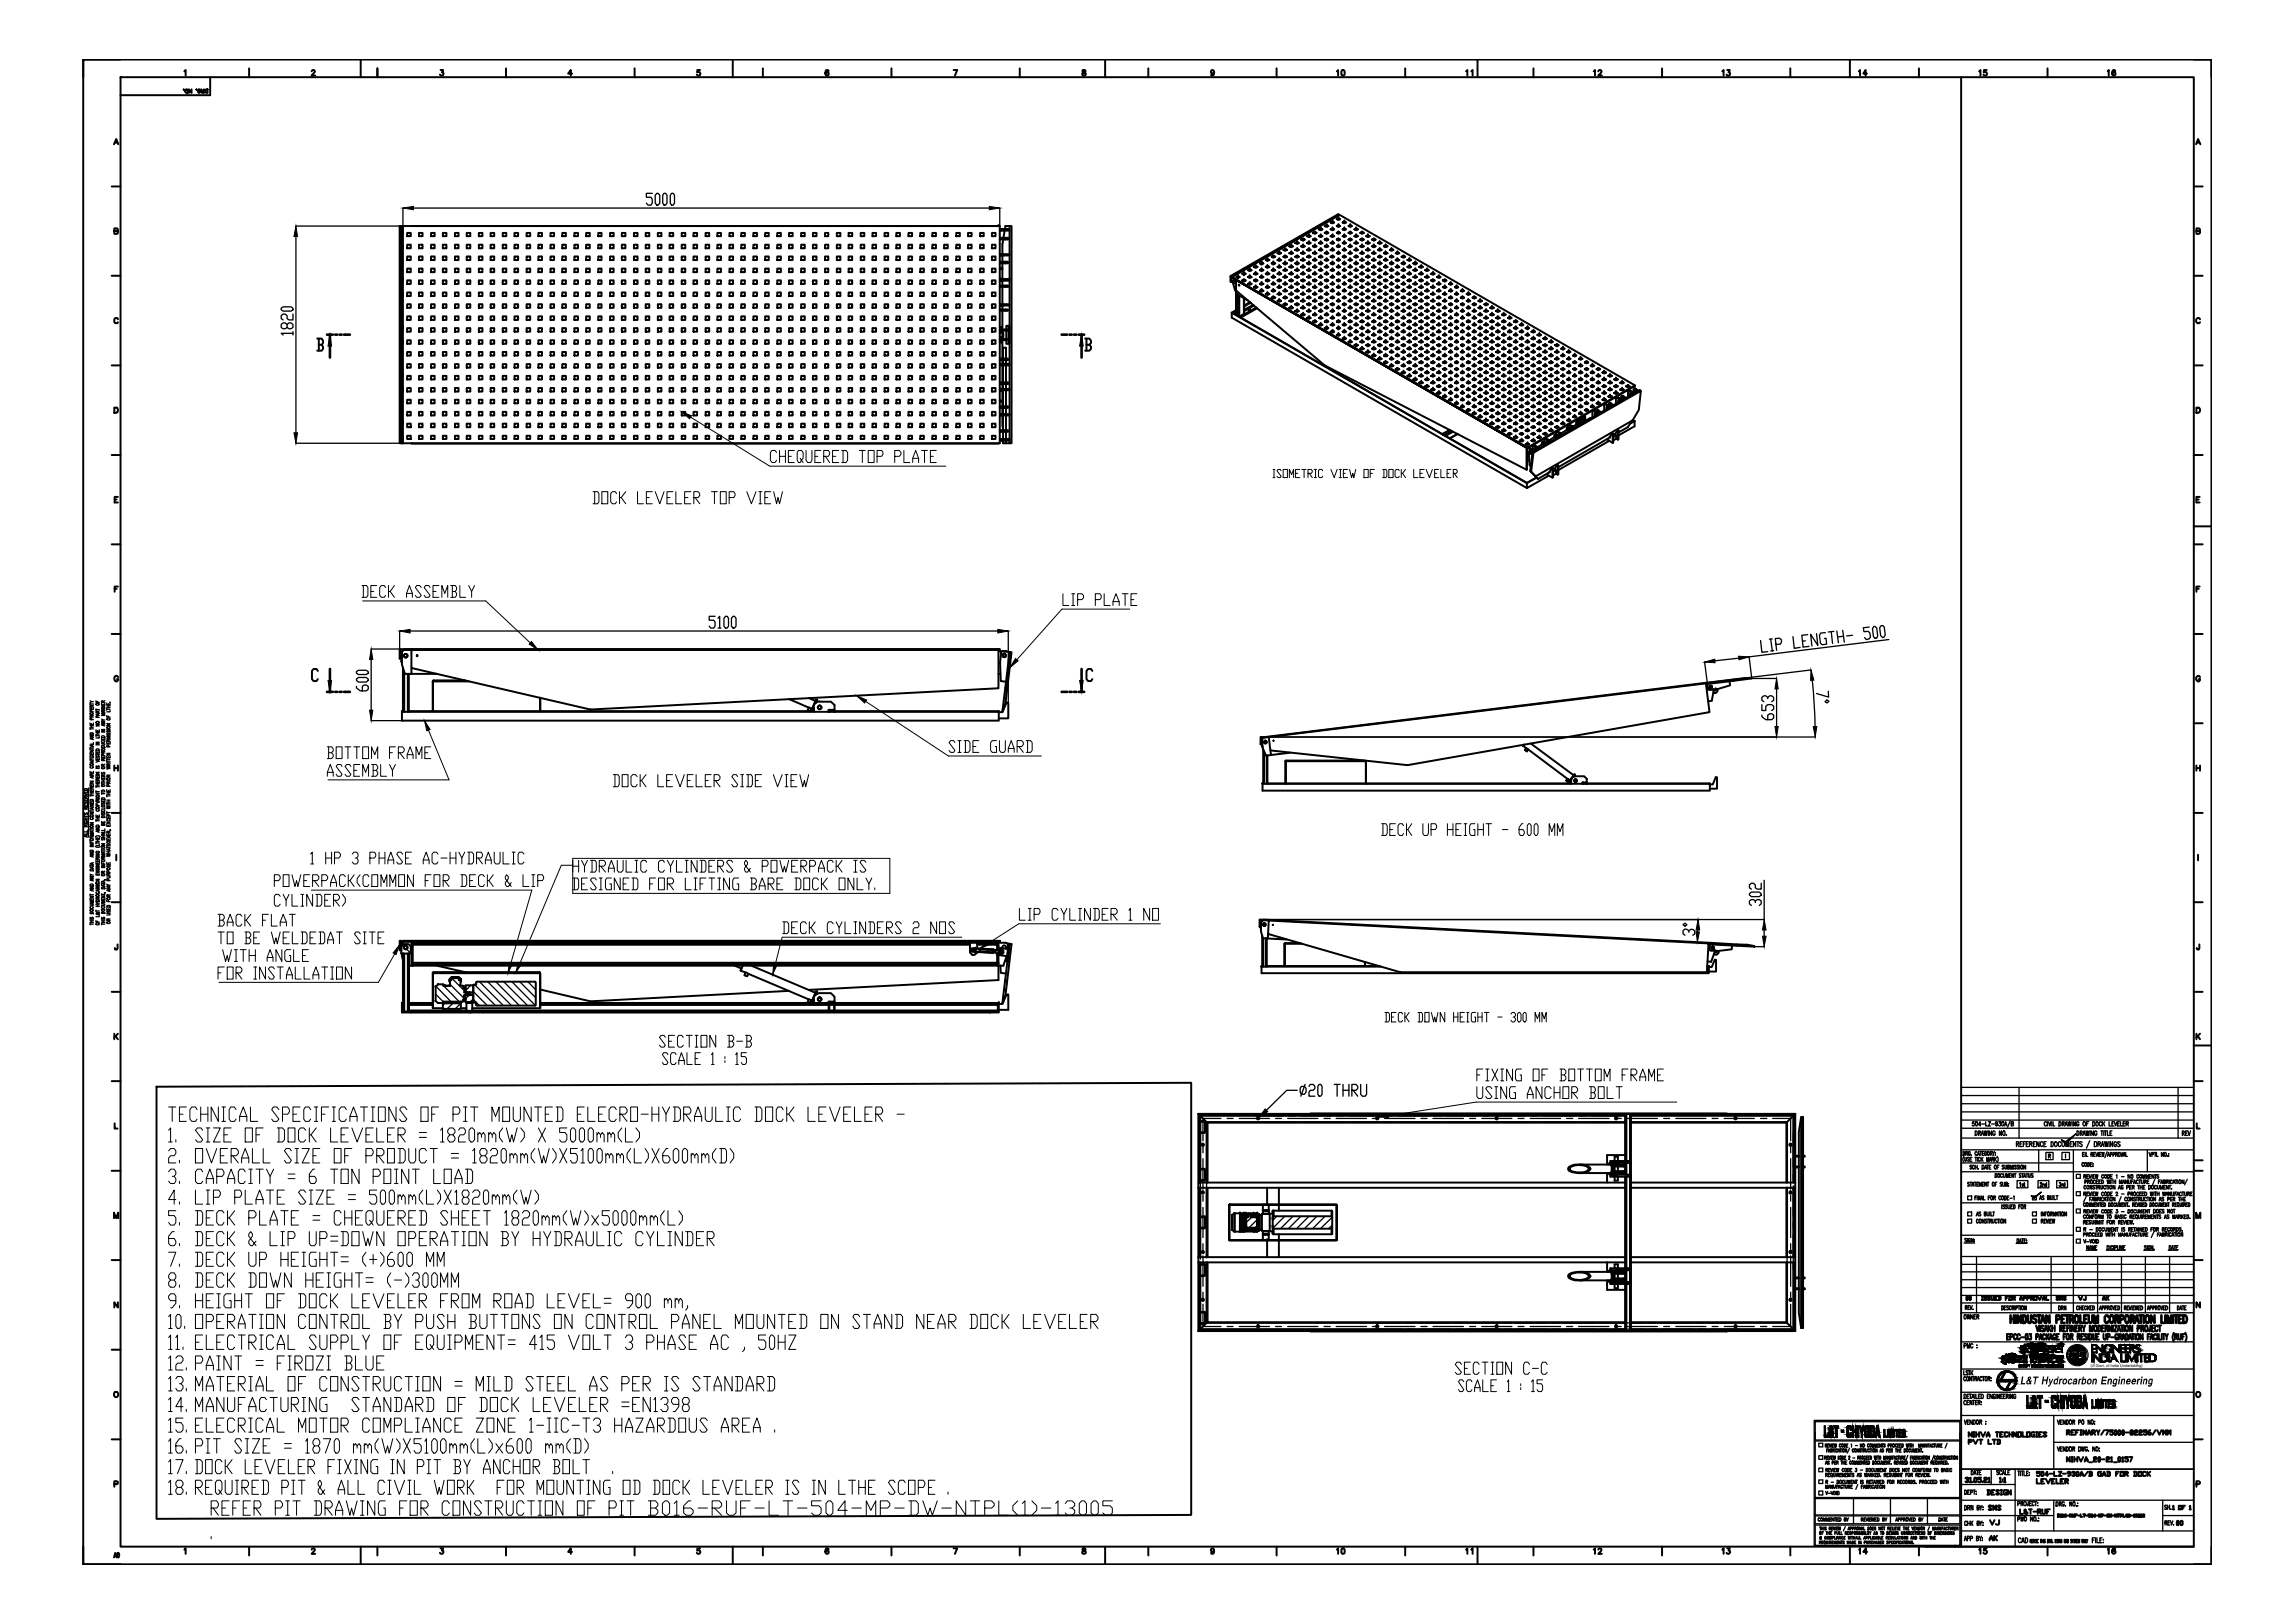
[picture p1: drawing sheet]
<svg xmlns="http://www.w3.org/2000/svg" width="297mm" height="210mm" viewBox="0 0 297 210" stroke-linecap="round" stroke-linejoin="round" font-family="sans-serif">
<defs><g id="words">
<text font-size=".5" x="270.5" y="177">(A Govt. of India Undertaking)</text>
</g></defs>
<!-- layer: Paper_border -->
<g fill="none" stroke="#000" stroke-width=".25">
<path d="M14.7 18.7l.3-.7 .3 .7M14.9 18.5h.3M15.6 7.7h-4.8v2.3M15.6 10h268.2v190.2h-268.2zM23.8 11.6h.1M23.8 9.2l.2-.1v.7M23.9 11.7a.19 .19 0 0 1 .2-.1 .19 .19 0 0 1 .2 .1v.2a.19 .19 0 0 1-.2 .1 .19 .19 0 0 1-.2-.1zM24.8 11.6v.4l-.4-.4v.4M25.4 11.6h.1M25.7 11.7h-.1a.15 .15 0 0 1 .2-.2 .15 .15 0 0 1 .1 .2v.2a.15 .15 0 0 1-.1 .1 .15 .15 0 0 1-.2-.1M26 11.6l.2 .2M26.4 11.6v.4l-.4-.1 .1-.1h.3"/>
<path d="M26.6 11.6h.3v.4l-.3-.1zM27.2 10v2.3h-11.6M32.2 8.8v1.2M40.3 9.2l.2-.1h.1l.1 .1-.4 .6h.5M46.7 7.7v2.3M48.8 8.8v1.2M57 9.1h.3l-.1 .3h.1a.26 .26 0 0 1 0 .3 .26 .26 0 0 1-.4 0M65.5 8.8v1.2M74 9.5h-.5l.3-.4v.7M82.1 8.8v1.2M90.6 9.1h-.4v.3a.25 .25 0 0 1 .4 0 .25 .25 0 0 1-.1 .3 .25 .25 0 0 1-.4 0M94.8 7.7v2.3"/>
<path d="M98.7 8.8v1.2M107.2 9.2l-.2-.1a.38 .38 0 0 0-.2 .3 .38 .38 0 0 0 .2 .4 .23 .23 0 0 0 .2-.3 .23 .23 0 0 0-.2-.2 .23 .23 0 0 0-.2 .2M115.3 8.8v1.2M123.4 9.1h.4l-.3 .7M131.9 8.8v1.2M140.1 9.1v.2l.4 .2a.23 .23 0 0 1-.3 .3 .23 .23 0 0 1-.1-.4h.2l.1-.2a.24 .24 0 0 0-.3-.1zM143 7.7v2.3M148.6 8.8v1.2M157.1 9.3l-.1 .1a.21 .21 0 0 1-.3 0 .21 .21 0 0 1 0-.3h.2a.39 .39 0 0 1 .2 .3 .39 .39 0 0 1-.3 .4l-.1-.1M165.2 8.8v1.2M172.9 9.2l.2-.1v.7M173.6 9.1h.1a.38 .38 0 0 1 .3 .3 .38 .38 0 0 1-.3 .4l-.2-.1z"/>
<path d="M181.8 8.8v1.2M189.7 9.2l.1-.1v.7M190.3 9.2l.2-.1v.7M191.1 7.7v2.3M198.4 8.8v1.2M206.2 9.2l.1-.1v.7M206.8 9.2l.1-.1a.21 .21 0 0 1 .3 0 .21 .21 0 0 1-.1 .3l-.3 .4h.4M215 8.8v1.2M222.8 9.2l.2-.1v.7M223.4 9.1h.4l-.2 .3h.2a.26 .26 0 0 1-.1 .3 .26 .26 0 0 1-.3 0M231.6 8.8v1.2M239.3 7.7v2.3"/>
<path d="M240.5 9.2l.1-.1v.7M241.5 9.5h-.4l.3-.4v.7M248.3 8.8v1.2M253.7 10v190.2M256 9.2l.2-.1v.7M257 9.1h-.3l-.1 .3a.25 .25 0 0 1 .4 0 .25 .25 0 0 1 0 .3 .25 .25 0 0 1-.4 0M264.9 8.8v1.2M272.7 9.2l.1-.1v.7M273.7 9.2l-.1-.1a.35 .35 0 0 0-.4 .3 .35 .35 0 0 0 .2 .4l.2-.1a.22 .22 0 0 0 0-.3 .22 .22 0 0 0-.3 0v.1M283.8 7.7h2.3v2.3M284.1 18.7l.3-.7 .3 .7M284.2 18.5h.3"/>
<path d="M14.4 24.1h1.2M14.4 35.7h1.2M14.8 29.9h.4v-.3l-.4-.1v.8l.4-.1 .1-.2-.2-.1M283.8 24.1h1.2M283.8 35.7h1.2M284.2 29.9h.3l.1-.2-.1-.2h-.3v.8h.3l.1-.2v-.1l-.1-.1M14.4 47.3h1.2M14.4 58.9h1.2M14.8 52.7h.2a.37 .37 0 0 1 .3 .4 .37 .37 0 0 1-.3 .3h-.2zM15.3 41.3l-.2-.2a.34 .34 0 0 0-.3 .4 .34 .34 0 0 0 .4 .3l.1-.1M283.8 47.3h1.2M283.8 58.9h1.2"/>
<path d="M284.2 52.7h.2a.35 .35 0 0 1 .2 .4 .35 .35 0 0 1-.2 .3h-.2zM284.6 41.3a.26 .26 0 0 0-.3-.2 .26 .26 0 0 0-.2 .3v.2a.27 .27 0 0 0 .2 .2 .27 .27 0 0 0 .3-.1M14.4 70.4h1.2M14.8 64.6h.3M14.8 76.2h.3M15.3 64.3h-.5v.7h.5M15.3 75.9h-.5v.7M283.8 70.4h1.2M283.8 68.1h2.3M284.2 64.6h.3M284.2 76.2h.3M284.6 64.3h-.4v.7h.4"/>
<path d="M284.6 75.9h-.4v.7M14.4 82h1.2M14.8 99.1v.6M14.8 99.4h.5M15.3 99.1v.6M15.3 87.6l-.1-.1a.35 .35 0 0 0-.4 .2 .35 .35 0 0 0 .1 .4l.2 .1 .2-.2v-.1h-.2M283.8 82h1.2M283.8 93.6h1.2M284.2 99.4h.4M284.2 99.1v.6M284.6 87.6a.26 .26 0 0 0-.3-.1 .26 .26 0 0 0-.2 .2v.2a.26 .26 0 0 0 .3 .3 .26 .26 0 0 0 .2-.3h-.1M284.6 99.1v.6"/>
<path d="M14.4 116.8h1.2M14.4 105.2h1.2M15 110.6v.7M283.8 116.8h1.2M283.8 105.2h1.2M284.4 110.6v.7M14.4 128.4h1.2M14.4 139.9h1.2M14.8 133.8v.7M15 134.1l.3 .4M15.2 122.2v.7h-.3v-.2M15.3 133.8l-.5 .4"/>
<path d="M283.8 128.4h1.2M283.8 139.9h1.2M283.8 135.3h2.3M284.2 133.8v.7M284.3 134.1l.3 .4M284.5 122.2v.7h-.3v-.2M284.6 133.8l-.4 .4M14.4 151.5h1.2M14.7 157.6v-.7l.3 .7 .3-.7v.7M14.8 145.4v.7h.4M283.8 151.5h1.2M283.8 150.2h1.2"/>
<path d="M284.1 157.6v-.7l.3 .7 .3-.7v.7M284.2 145.4v.7h.4M14.4 163.1h1.2M14.4 174.7h1.2M15.3 168.5v.7l-.5-.7v.7M259.6 173h.3M259.9 172.6h-.3v.8h.3M260.1 173h.3v-.3l-.3-.1v.8M260.9 172.8l-.2-.2a.54 .54 0 0 0 0 .8h.1l.1-.2M261.3 172.8l-.2-.2a.54 .54 0 0 0 0 .8h.2v-.2M261.5 173.1h.4M262.1 172.7l.1-.1a.46 .46 0 0 1 0 .8l-.1-.2z"/>
<path d="M262.5 172.6h.3l-.1 .3a.28 .28 0 0 1 0 .5h-.2v-.2M263.4 171.5l.2 .8 .2-.8M263.4 173l.3-.1v-.2l-.3-.1v.8M263.8 173.4l.2-.8 .2 .8M263.9 173.1h.2M263.9 171.5v.8M264.4 171.6a.19 .19 0 0 0-.3 0 .19 .19 0 0 0 .1 .3l.2 .1v.2l-.1 .1-.2-.1M264.5 172.3l.2-.8 .2 .8M264.6 172h.2M264.6 172.8l-.1-.2a.48 .48 0 0 0-.2 .8h.2l.1-.2M264.8 172.6v.8M264.9 172.9l.2 .5"/>
<path d="M265 171.5v.8M265.1 172.6l-.3 .5M265.1 171.9l.2 .4M265.1 173.4l.2-.8 .2 .8M265.2 173.1h.2M265.3 171.5l-.3 .5M265.5 171.5v.8M265.5 171.9h.3M265.8 171.5v.8M265.9 172.8l-.1-.2a.38 .38 0 0 0-.2 .4 .38 .38 0 0 0 .2 .4l.1-.1v-.2h-.1M266.1 173h.1M266.4 172.6h-.3v.8h.3"/>
<path d="M266.5 171.9h.3v-.3l-.3-.1v.8M266.6 171.9l.2 .4M267 171.9h.1M267 173h.1M267.3 171.5h-.3v.8h.3M267.3 172.6h-.3v.8M267.4 172.7l.2-.1a.54 .54 0 0 1 0 .8h-.2l-.1-.2zM267.4 171.9h.2M267.7 171.5h-.3v.8M267.8 171.5v.8M267.9 173l.2-.1 .1-.2-.3-.1v.8M268 173l.2 .4"/>
<path d="M268.4 171.5v.8l-.4-.8v.8M268.5 171.9h.2M268.8 173l.2-.1 .1-.2-.3-.1v.8M268.8 171.5h-.3v.8h.3M269 171.9h.3v-.3l-.3-.1v.8M269 173l.1 .4M269.1 171.9l.2 .4M269.3 173h.1M269.4 171.5l.2 .4v.4M269.6 172.6h-.3v.8h.3M269.8 171.5l-.2 .4M270 172.7l-.2-.1-.2 .1 .1 .2a.32 .32 0 0 1 .2 .5l-.3-.1"/>
<path d="M270.1 172.6v.8M270.3 172.6h.1a.45 .45 0 0 1 0 .8h-.1zM270.4 172.3v-.8l.2 .8 .1-.8v.8M270.8 172.6v.8l.3-.1v-.7M270.9 171.6l.1-.1a.45 .45 0 0 1 .2 .8h-.2l-.1-.1zM271.2 173h.2M271.5 171.5a.38 .38 0 0 1 .3 .3 .38 .38 0 0 1-.1 .4l-.1 .1h-.1zM271.5 172.6h-.3v.8h.3M271.9 171.9h.2M272.1 172.6l.1 .8 .2-.1 .1-.7M272.2 171.5h-.3v.8h.3M272.4 171.9l.3-.1-.1-.3h-.2v.8"/>
<path d="M272.6 171.9l.1 .4M272.6 173l.3-.1v-.2l-.3-.1v.8M273.1 173.1h.4M273.2 171.5v.8l-.3-.8v.8M273.4 171.5v.8M273.5 171.5h.4l-.4 .8h.4M274 172.3l.1-.8 .2 .8M274 172.8l-.2-.2a.54 .54 0 0 0 0 .8h.1l.1-.2v-.1h-.1M274 172h.2M274.1 173l.3-.1v-.2l-.3-.1v.8M274.3 173l.2 .4M274.4 171.5h.3"/>
<path d="M274.5 173.4l.2-.8 .2 .8M274.5 171.5v.8M274.6 173.1h.2M274.8 171.5v.8M275 171.6l.1-.1a.44 .44 0 0 1 0 .8l-.1-.3zM275 172.6h.2a.54 .54 0 0 1 0 .8h-.2zM275.4 173.4l.2-.8 .2 .8M275.5 173.1h.2M275.8 172.6h.3M275.9 171.5v.8l-.4-.8v.8M275.9 172.6v.8M276.2 172.6v.8"/>
<path d="M276.4 172.7l.1-.1a.48 .48 0 0 1 .2 .8h-.1a.43 .43 0 0 1-.2-.7zM276.5 171.9h.3v-.3l-.3-.1v.8M277 171.9h.3v-.3l-.3-.1v.8M277.2 171.9l.1 .4M277.2 172.6v.8l-.3-.8v.8M277.5 171.6l.1-.1a.45 .45 0 0 1 .2 .8h-.2l-.1-.1zM277.8 173h.2M278.1 172.6h-.3v.8M278.2 171.5v.7l-.1 .1-.1-.1v-.2M278.2 173.4l.2-.8 .1 .8M278.2 173.1h.3M278.4 171.9h.2"/>
<path d="M278.7 171.5h-.3v.8h.3M278.9 172.8v-.2a.38 .38 0 0 0-.3 .4 .38 .38 0 0 0 .3 .4v-.2M279.1 172.6v.8M279.2 171.7l-.2-.2a.41 .41 0 0 0-.2 .4 .41 .41 0 0 0 .2 .4l.2-.2M279.2 171.5h.4M279.3 172.6v.8h.2M279.4 171.5v.8M279.7 172.6v.8M279.8 172.6h.3M279.9 172.6v.8M280.1 172.6l.2 .4v.4M280.5 172.6l-.2 .4"/>
<path d="M281.2 172.5a1.04 1.04 0 0 0 0 1.1M281.4 173l.3-.1v-.2l-.3-.1v.8M281.5 173l.2 .4M281.8 172.6l.1 .8 .2-.1 .1-.7M282.3 173h.2M282.6 172.6h-.3v.8M282.7 172.5a1.04 1.04 0 0 1 0 1.1M283.8 163.1h1.2M284.6 168.5v.7l-.4-.7v.7M14.4 186.3h1.2M14.8 192.1l.4-.1v-.3h-.4v.7M14.9 180.1a.33 .33 0 0 1 .4 .4 .33 .33 0 0 1-.5 .2l-.1-.3z"/>
<path d="M283.8 186.3h1.2M284.2 192.1l.3-.1 .1-.2-.1-.1h-.3v.7M284.2 180.1a.33 .33 0 0 1 .5 .4 .33 .33 0 0 1-.5 .2l-.1-.3zM10.8 200.2v2.2h4.8M14.7 201.5l.2-.5 .2 .5M14.8 201.3h.2M15.2 201h.1a.34 .34 0 0 1 0 .5l-.2-.2zM23.8 200.5l.2-.1v.7M32.2 200.2v1.1M40.3 200.5l.2-.1h.1l.1 .1-.4 .6h.5M46.7 200.2v2.2M48.8 200.2v1.1"/>
<path d="M57 200.4h.3l-.1 .3h.1a.26 .26 0 0 1 0 .3 .26 .26 0 0 1-.4 0M65.5 200.2v1.1M74 200.8h-.5l.3-.4v.7M82.1 200.2v1.1M90.6 200.4h-.4v.3a.25 .25 0 0 1 .4 0 .25 .25 0 0 1-.1 .3 .25 .25 0 0 1-.4 0M94.8 200.2v2.2M98.7 200.2v1.1M107.2 200.5l-.2-.1a.38 .38 0 0 0-.2 .3 .38 .38 0 0 0 .2 .4 .23 .23 0 0 0 .2-.3 .23 .23 0 0 0-.2-.2 .23 .23 0 0 0-.2 .2M115.3 200.2v1.1M123.4 200.4h.4l-.3 .7M131.9 200.2v1.1M140.1 200.4v.2l.4 .2a.23 .23 0 0 1-.3 .3 .23 .23 0 0 1-.1-.4h.2l.1-.2a.24 .24 0 0 0-.3-.1z"/>
<path d="M143 200.2v2.2M148.6 200.2v1.1M157.1 200.6l-.1 .1a.21 .21 0 0 1-.3 0 .21 .21 0 0 1 0-.3h.2a.39 .39 0 0 1 .2 .3 .39 .39 0 0 1-.3 .4l-.1-.1M165.2 200.2v1.1M172.9 200.5l.2-.1v.7M173.6 200.4h.1a.38 .38 0 0 1 .3 .3 .38 .38 0 0 1-.3 .4l-.2-.1zM181.8 200.2v1.1M189.7 200.5l.1-.1v.7M190.3 200.5l.2-.1v.7M191.1 200.2v2.2M198.4 200.2v1.1M206.2 200.5l.1-.1v.7"/>
<path d="M206.8 200.5l.1-.1a.21 .21 0 0 1 .3 0 .21 .21 0 0 1-.1 .3l-.3 .4h.4M215 200.2v1.1M222.8 200.5l.2-.1v.7M223.4 200.4h.4l-.2 .3h.2a.26 .26 0 0 1-.1 .3 .26 .26 0 0 1-.3 0M231.6 200.2v1.1M239.3 200.2v2.2M240.5 200.5l.1-.1v.7M241.6 200.8h-.5l.3-.4v.7M248.3 200.2v1.1M249.1 200.2h34.7M252.9 200.2h.1M256 200.5l.2-.1v.7"/>
<path d="M257 200.4h-.3l-.1 .3a.25 .25 0 0 1 .4 0 .25 .25 0 0 1 0 .3 .25 .25 0 0 1-.4 0M264.9 200.2v1.1M272.7 200.5l.1-.1v.7M273.7 200.5l-.1-.1a.35 .35 0 0 0-.4 .3 .35 .35 0 0 0 .2 .4l.2-.1a.21 .21 0 0 0 0-.3 .21 .21 0 0 0-.3 .1M286.1 200.2v2.2h-2.3"/>
</g>
<g fill="none" stroke="#000" stroke-width=".17">
<path d="M11.7 99.8v.2h.4v-.2M11.7 98.5h.4l-.4 .2h.4M11.7 98.1v.2h.4M11.7 97.4v.2h.4v-.2M11.7 97.1h.4l-.4 .2h.4M11.7 95.2h.4l-.4 .2h.4M11.7 94.9a.22 .22 0 0 1 .2-.1 .22 .22 0 0 1 .2 .2h-.4zM11.7 93.6v.2h.4v-.2M11.7 91.6v.2h.4v-.2M11.7 91v.2M11.7 94.2v.2M11.7 96.8v.2"/>
<path d="M11.7 98.1h.4M11.7 96.9h.4M11.7 96.7h.4M11.7 94.3h.4M11.7 94.1h.4M11.7 93.9h.4M11.7 91.1h.4M11.7 90.7l.1 .1M11.7 98.8a.18 .18 0 0 1 .3 0 .18 .18 0 0 1 0 .2 .19 .19 0 0 1-.2 .1 .19 .19 0 0 1-.1-.2zM11.7 97.7a.25 .25 0 0 1 .4 .3h-.4zM11.7 92.2h.3a.15 .15 0 0 1 0 .2 .15 .15 0 0 1-.2 .1l-.1-.1zM11.7 99.1v.1a.22 .22 0 0 0 .2 .2 .22 .22 0 0 0 .2-.2l-.1-.1"/>
<path d="M11.8 92.8v-.2h-.1v.2h.4M11.8 91.5v-.2h-.1v.2h.4M11.8 91.7v.1M11.8 93.6v.2M11.8 93.9v.2M11.8 97.5v.1M11.8 98.2v.1M11.8 99.9v.1M11.9 93.1l-.1-.2h-.1v.2h.4M11.9 92.1l-.1-.2h-.1v.2h.4M11.9 95.5v.2M11.9 96.4v.2"/>
<path d="M12.1 96.4l-.4 .1 .4 .1M12.1 96.1v.2h-.4M12.1 95.5l-.4 .1 .4 .1M12.1 90.8h-.3l-.1 .1M12.1 92.6l-.3 .1M12.1 91.3l-.3 .1M12.4 99.9h.4l-.4 .3h.4M12.4 98.4l.4 .1-.4 .1M12.4 98.1v.2h.4v-.2M12.4 97.2v.3h.4v-.3M12.4 96.1h.4l-.4 .2h.4M12.4 94.4v.3h.4v-.3"/>
<path d="M12.4 93.7h.4l-.4 .2h.4M12.4 90.7v.2h.4M12.4 91.7v.2M12.4 95.1v.2M12.4 97.5v.2M12.4 99.4h.4M12.4 97.6h.4M12.4 96.4h.4M12.4 95.2h.4M12.4 95h.4M12.4 94.8h.4M12.4 91.8h.4"/>
<path d="M12.5 99.1v.2h.1l.2-.2v.2M12.5 97.8v.2l.3-.2v.2M12.5 96.9a.23 .23 0 0 1 .2 0 .23 .23 0 0 1 .1 .3h-.4zM12.5 93.4a.2 .2 0 0 1 .2-.1 .2 .2 0 0 1 .1 .3 .24 .24 0 0 1-.4-.1zM12.5 91a.24 .24 0 0 1 .3 .1 .2 .2 0 0 1-.2 .2 .2 .2 0 0 1-.1-.3zM12.6 92.8v-.1l-.1-.1-.1 .2h.4M12.6 92.2v-.1l-.1-.1-.1 .2h.4M12.6 90.8v.1M12.6 94.5v.2M12.6 94.8v.2M12.6 97.3v.2M12.6 98.2v.1"/>
<path d="M12.7 92.4v.1M12.8 95.3v.2h-.4M12.8 92.3l-.4 .2 .4 .1M12.8 92l-.2 .1M13.1 99.3h.1a.18 .18 0 0 1 .2-.1 .18 .18 0 0 1 .1 .2 .19 .19 0 0 1-.2 .1 .19 .19 0 0 1-.2-.2zM13.1 97.9v.2h.5v-.2M13.1 96.9a.21 .21 0 0 1 .3 0 .21 .21 0 0 1 .1 .2h-.3zM13.1 96.6a.24 .24 0 0 1 .3-.1 .24 .24 0 0 1 .2 .3h-.5zM13.1 96.2h.4l.1 .1-.2 .1h-.3M13.1 95.5v.3h.5v-.3M13.1 95.3a.24 .24 0 0 1 .3-.1 .24 .24 0 0 1 .2 .3h-.5zM13.1 94.4h.5l-.5 .2h.5"/>
<path d="M13.1 93.4h.5l-.5 .2h.5M13.1 91.7h.5l-.5 .2h.5M13.1 91.4h.5l-.5 .2h.5M13.1 91v.2h.5v-.2M13.1 94.7h.5M13.1 93l.2 .2M13.2 99.9v.3l.3-.3 .1 .1-.1 .2M13.2 95.8l-.1 .1a.19 .19 0 0 0 .2 .2 .19 .19 0 0 0 .2-.2l-.1-.1M13.3 99.1v-.2h-.2v.2h.5M13.3 98.4v-.2h-.2v.2h.5M13.3 97.8v-.2h-.2v.2h.5M13.3 97.5v-.3h-.2v.3h.5"/>
<path d="M13.3 90.9v-.2h-.2v.2h.5M13.3 91.1v.1M13.3 95.6v.2M13.3 98v.1M13.4 92v.2M13.4 93.7v.2M13.6 93.7l-.5 .1 .5 .1M13.6 93.2l-.5 .1M13.6 92.3h-.5l.5 .2-.5 .1h.5M13.6 92l-.5 .1 .5 .1M13.6 98.9l-.3 .1M13.6 98.2l-.3 .1"/>
<path d="M13.6 97.2l-.3 .1M13.6 90.7l-.3 .1M13.8 99.2l.4 .1-.4 .1h.4l-.4 .1M13.8 97.8v.2h.4v-.2M13.8 97.5h.4l-.4 .2h.4M13.8 96.1v.2h.4v-.2M13.8 93.6h.4l-.4 .3h.4M13.8 92.6v.2h.4M13.8 91v.2h.4v-.2M13.8 95.2h.4M13.8 91.7v.2M13.8 98.1v.5"/>
<path d="M13.8 98.7h.4M13.8 98.5h.4M13.8 98.3h.4M13.8 94.4h.4M13.8 91.8h.4M13.8 91.6h.4M13.8 91.4h.4M13.9 94.1v-.1a.21 .21 0 0 1 .2 0 .21 .21 0 0 1 .1 .2 .19 .19 0 0 1-.2 .1 .19 .19 0 0 1-.1-.2zM13.9 93a.19 .19 0 0 1 .2-.1 .19 .19 0 0 1 .1 .2 .19 .19 0 0 1-.2 .1 .19 .19 0 0 1-.1-.2zM13.9 94.9l-.1 .1 .1 .1 .1-.1 .1-.1h.1v.2M13.9 94.5l-.1 .1 .1 .1h.1l.1-.2h.1v.2M14 99.1v-.3h-.1l-.1 .3h.4"/>
<path d="M14 96v-.2l-.1-.1-.1 .3h.4M14 91.1v.1M14 91.4v.2M14 92.7v.1M14 96.1v.2M14 97.9v.1M14.1 96.6v-.1l-.2-.1-.1 .2h.4M14.2 95.3h-.4l.4 .2-.4 .1h.4M14.2 91.9v.2h-.4M14.2 90.9h.1M14.2 98.8l-.2 .1M14.2 95.7l-.2 .1"/>
<path d="M10.9 104.1v.3h.4v-.3M10.9 103.4v.2h.4v-.2M10.9 102.7l.4 .2-.4 .1M10.9 102.4v.2h.4v-.2M10.9 102.1a.23 .23 0 0 1 .3-.1 .23 .23 0 0 1 .1 .3h-.4zM10.9 106.6h.4M10.9 106.1h.4M10.9 105.9h.4M10.9 105.7h.4M10.9 105.5v.2M10.9 105.2v.3l.3-.3h.1v.3M10.9 103.8v.2l.4-.2v.2"/>
<path d="M11 106.2l-.1 .1a.19 .19 0 0 0 .2 .2 .19 .19 0 0 0 .1-.3l-.1 .1M11.1 107l-.1-.3-.1 .1v.2h.4M11.1 104.7v-.2h-.2v.2h.4M11.1 103.3v-.2h-.2v.2h.4M11.1 102.5v.1M11.1 103.5v.1M11.1 104.2v.2M11.1 105.9v.2M11.2 108.1v.2M11.3 108l-.4 .2 .4 .1M11.3 107.7v.3h-.4M11.3 107.4v.3h-.4"/>
<path d="M11.3 106.7l-.2 .1M11.3 104.5l-.2 .1M11.3 103.1l-.2 .1M11.4 102v6.3M11.7 117.7a.19 .19 0 0 1 .2 0 .19 .19 0 0 1 .1 .2 .21 .21 0 0 1-.2 0 .21 .21 0 0 1-.1-.2zM11.7 117l.4 .1-.1 .1h-.3M11.7 116.3v.2h.4v-.2M11.7 116h.4l-.4 .2h.4M11.7 114.8h.4l-.4 .2h.4M11.7 114.5a.24 .24 0 0 1 .2-.1 .24 .24 0 0 1 .2 .2h-.4zM11.7 113.5h.4l-.4 .2h.4M11.7 112.5a.22 .22 0 0 1 .2 0 .22 .22 0 0 1 .2 .2h-.4z"/>
<path d="M11.7 110.4h.4l-.4 .2h.4M11.7 109.2h.4l-.4 .2h.4M11.7 108.9v.2h.4M11.7 108.6a.21 .21 0 0 1 .2 0 .21 .21 0 0 1 .1 .2h-.3zM11.7 106.5h.4l-.4 .2h.4M11.7 105.1h.4l-.4 .2h.4M11.7 104.1h.4l-.4 .2h.4M11.7 103.8v.2h.4v-.2M11.7 102.2v.2h.4v-.2M11.7 101.6v.2h.4v-.2M11.7 101.1h.4l-.4 .2h.4M11.7 119.6h.4"/>
<path d="M11.7 102.8v.2M11.7 104.8v.2M11.7 107.3v.2M11.7 111.9v.2M11.7 115.7v.2M11.7 119.5v.2M11.7 119.4h.4M11.7 119.2h.4M11.7 119h.4M11.7 115.8h.4M11.7 113.1l.1 .1M11.7 112h.4"/>
<path d="M11.7 109.6h.4M11.7 107.4h.4M11.7 107.2h.4M11.7 104.9h.4M11.7 104.4h.4M11.7 103h.4M11.7 102.7h.4M11.7 102.5h.4M11.7 101.5h.4M11.7 118.7v.2h.1l.1-.2 .2 .1-.1 .1M11.7 118.1a.26 .26 0 0 1 .4 .1h-.4zM11.7 110a.25 .25 0 0 1 .4 .2h-.4z"/>
<path d="M11.7 106.8a.17 .17 0 0 1 .3 0 .17 .17 0 0 1 0 .3h-.3zM11.7 105.5a.19 .19 0 0 1 .2-.1 .19 .19 0 0 1 .1 .3 .19 .19 0 0 1-.2 0 .19 .19 0 0 1-.1-.2zM11.7 103.5a.25 .25 0 0 1 .4 .2h-.4zM11.7 117.3a.16 .16 0 0 0 .1 .3 .16 .16 0 0 0 .2 0 .16 .16 0 0 0 0-.3M11.7 105.8a.19 .19 0 0 0 .1 .3 .19 .19 0 0 0 .2-.3M11.8 108.5v-.3h-.1v.3h.4M11.8 102.1v-.2h-.1v.2h.4M11.8 100.4v-.2h-.1v.2h.4M11.8 101.6v.2M11.8 102.3v.1M11.8 102.5v.2M11.8 103.8v.2"/>
<path d="M11.8 109v.1M11.8 116.4v.1M11.8 119.2v.2M11.9 100.5v.1M11.9 104.6v.1M11.9 107.6v.1M11.9 110.7v.2M11.9 111.7v.1M11.9 112.2v.2M11.9 113.8v.2M11.9 115.1v.2M12.1 116.6h-.4l.4 .2-.4 .1h.4"/>
<path d="M12.1 115.1l-.4 .1 .4 .1M12.1 113.7l-.4 .2 .4 .1M12.1 113.2h-.3l-.1 .2M12.1 112.1l-.4 .2 .4 .1M12.1 111.6l-.4 .2 .4 .1M12.1 110.7l-.4 .1 .4 .1M12.1 107.9h-.4l.4 .1-.4 .1h.4M12.1 107.5l-.4 .2 .4 .1M12.1 104.5l-.4 .1 .4 .2M12.1 100.5l-.4 .1 .4 .1M12.1 108.2l-.3 .1M12.1 101.9l-.3 .1"/>
<path d="M12.1 100.1l-.3 .1M12.3 109.6h.2h.5M12.3 108.3a.46 .46 0 0 1 .7 0M12.4 119.1v.2h.4M12.4 113.8h.4l-.4 .2h.4M12.4 113.1v.1h.4v-.1M12.4 112.7h.4l-.4 .2h.4M12.4 111.9h.4l-.4 .2h.4M12.4 111.6v.2h.4v-.2M12.4 111.3v.2h.4v-.2M12.4 110.5h.4l-.4 .2h.4M12.4 108.3v.2h.4v-.2"/>
<path d="M12.4 107.1h.4l-.4 .3h.4M12.4 105.5v.2h.4v-.2M12.4 101v.3h.4v-.3M12.4 100.4v.2h.4v-.2M12.4 117.9h.4M12.4 101.7v.2M12.4 102.3v.3M12.4 106.1v.2M12.4 109v.2M12.4 117.8v.2M12.4 117.3h.4M12.4 117.1h.4"/>
<path d="M12.4 116.8l.2 .1M12.4 112.3h.4M12.4 110.9h.4M12.4 109.1h.4M12.4 108.9h.4M12.4 108.7h.4M12.4 106.2h.4M12.4 106h.4M12.4 105.8h.4M12.4 103.7l.2 .1M12.4 103.3h.4M12.4 102.9h.4"/>
<path d="M12.4 102.7h.4M12.4 102.4h.4M12.4 101.8h.4M12.4 101.6h.4M12.4 101.4h.4M12.4 100.3h.4M12.5 119.5a.2 .2 0 0 1 .2-.1 .2 .2 0 0 1 .1 .3 .24 .24 0 0 1-.4-.2zM12.5 116.5a.23 .23 0 0 1 .2-.1 .23 .23 0 0 1 .1 .3h-.4zM12.5 115.8a.2 .2 0 0 1 .2-.1 .2 .2 0 0 1 .1 .3 .24 .24 0 0 1-.4-.1zM12.5 114.2l.3-.1v.1a.19 .19 0 0 1-.2 .2 .19 .19 0 0 1-.1-.2zM12.5 106.8a.23 .23 0 0 1 .2 0 .23 .23 0 0 1 .1 .2h-.4zM12.5 115.4l-.1 .1a.22 .22 0 0 0 .2 .2 .22 .22 0 0 0 .2-.2v-.1"/>
<path d="M12.5 112.4a.15 .15 0 0 0 0 .2 .15 .15 0 0 0 .2 0l.1-.1v-.1h-.1v.1M12.5 110.2a.15 .15 0 0 0 0 .2 .15 .15 0 0 0 .2 0l.1-.1v-.1h-.1M12.5 104.7a.16 .16 0 0 0 0 .2 .16 .16 0 0 0 .2 0 .16 .16 0 0 0 .1-.2M12.5 104.4l.3 .1a.19 .19 0 0 1-.2 .2 .19 .19 0 0 1-.1-.3zM12.5 103h-.1a.22 .22 0 0 0 .2 .2 .22 .22 0 0 0 .2-.2h-.1M12.6 118.1h-.1a.19 .19 0 0 1 .3 0 .19 .19 0 0 1 0 .3l-.3-.2h-.1l.1 .1 .3-.1v-.1M12.6 116.3v-.2h-.1l-.1 .2h.4M12.6 115v-.2h-.1l-.1 .2h.4M12.6 114.6l.1-.1 .1 .1v.1h-.4l.1-.2h.1v.2M12.6 111.2v-.2h-.1l-.1 .2h.4M12.6 104.3v-.2h-.1l-.1 .2h.4M12.6 103.7v-.2l-.1-.1-.1 .3h.4"/>
<path d="M12.6 101v-.2l-.1-.1-.1 .3h.4M12.6 100.5v.1M12.6 101.1v.2M12.6 101.4v.2M12.6 102.7v.2M12.6 105.5v.2M12.6 105.8v.2M12.6 108.4v.1M12.6 108.7v.2M12.6 111.4v.1M12.6 111.7v.1M12.6 113.1v.1"/>
<path d="M12.6 117.1v.2M12.6 119.2v.1M12.7 107.5v.2M12.7 115.1v.2M12.8 118.4v.2h-.4M12.8 116.9l-.4 .1M12.8 115.1l-.4 .1 .4 .2M12.8 109.2v.2h-.4M12.8 107.4l-.4 .2 .4 .1M12.8 103.8l-.4 .2M12.8 116.1l-.2 .1M12.8 114.8l-.2 .1"/>
<path d="M12.8 111l-.2 .1M12.8 103.4l-.2 .1M12.8 100.7l-.2 .1M13.1 118.1a.24 .24 0 0 1 .3-.1 .24 .24 0 0 1 .2 .2h-.5zM13.1 117.7h.1a.19 .19 0 0 1 .2-.1 .19 .19 0 0 1 .1 .2 .21 .21 0 0 1-.2 .1 .21 .21 0 0 1-.2-.2zM13.1 117l.5 .1-.1 .1h-.4M13.1 116.2v.3h.5v-.3M13.1 116h.5l-.5 .2h.5M13.1 114.9h.1a.22 .22 0 0 1 .2-.1 .22 .22 0 0 1 .2 .2h-.5zM13.1 113.2a.21 .21 0 0 1 .3-.1 .21 .21 0 0 1 .1 .2h-.3zM13.1 111.9h.5l-.5 .2h.5M13.1 111.6v.2h.5"/>
<path d="M13.1 111.3a.21 .21 0 0 1 .3 0 .21 .21 0 0 1 .1 .2h-.3zM13.1 109.6a.21 .21 0 0 1 .3-.1 .21 .21 0 0 1 .1 .2l-.3 .1zM13.1 109.2h.5l-.5 .2h.5M13.1 106.3v.2h.5v-.2M13.1 105.7a.24 .24 0 0 1 .3-.1 .24 .24 0 0 1 .2 .2h-.5zM13.1 104.3l.1-.1a.19 .19 0 0 1 .2 0 .19 .19 0 0 1 .1 .2 .19 .19 0 0 1-.2 .1 .19 .19 0 0 1-.2-.2zM13.1 103.5v.3h.5v-.3M13.1 103.3h.1a.25 .25 0 0 1 .4 .2h-.5zM13.1 102.3a.21 .21 0 0 1 .3-.1 .21 .21 0 0 1 .1 .2l-.3 .1zM13.1 101.6h.1a.18 .18 0 0 1 .2-.1 .18 .18 0 0 1 .1 .2 .19 .19 0 0 1-.2 .1 .19 .19 0 0 1-.2-.2zM13.1 100.6v.2h.5v-.2M13.1 119.6h.5"/>
<path d="M13.1 119.4h.5M13.1 119.2h.5M13.1 119h.5M13.1 112.3h.5M13.1 101.2v.3M13.1 102.6v.2M13.1 110v.2M13.1 114.2v.3M13.1 115.7v.2M13.1 119.5v.2M13.1 115.7h.5M13.1 114.3h.5"/>
<path d="M13.1 110.1h.5M13.1 109.9h.5M13.1 108.4h.5M13.1 108.2h.5M13.1 105.5h.5M13.1 102.7h.5M13.1 101.3h.5M13.1 101.2h.5M13.1 100.9h.5M13.2 118.7l-.1 .2h.2l.1-.2 .2 .1-.1 .1M13.2 108.5v.2l.2-.2h.1l.1 .1-.1 .1M13.2 105.2v.2l.2-.2h.1l.1 .1-.1 .1"/>
<path d="M13.2 103.9v.2l.2-.2h.1l.1 .1-.1 .1M13.2 117.3a.16 .16 0 0 0 0 .2 .16 .16 0 0 0 .3 0 .16 .16 0 0 0 0-.2h-.1M13.2 104.8l-.1 .1 .1 .1h.3l.1-.1-.2-.1M13.3 113v-.3l-.2 .1v.2h.5M13.3 111.2v-.3l-.2 .1v.2h.5M13.3 106.7l.2-.1 .1 .2h-.5v-.2h.2v.2M13.3 100.5v-.2h-.2v.2h.5M13.3 100.7v.1M13.3 100.9v.3M13.3 103.6v.2M13.3 106.3v.2M13.3 108.2v.2"/>
<path d="M13.3 111.7v.1M13.3 116.3v.2M13.3 119.2v.2M13.4 107.9v.1M13.4 110.3v.1M13.4 114v.1M13.4 114.5v.2M13.5 115.5l.1 .1M13.5 113.8l.1 .1M13.6 116.6h-.5l.5 .1-.5 .1h.5M13.6 114.5l-.5 .1 .5 .1M13.6 114l-.5 .1 .5 .1"/>
<path d="M13.6 110.6h-.5l.5 .1-.5 .1h.5M13.6 110.2l-.5 .2 .5 .1M13.6 107.8l-.5 .2 .5 .1M13.6 107.6v.1h-.5M13.6 107.3v.2h-.5M13.6 104.5v.2h-.5M13.6 100.3l-.3 .1M13.6 112.7l-.3 .2M13.6 110.9l-.3 .1M13.8 119.3h.1a.19 .19 0 0 1 .2-.1 .19 .19 0 0 1 .1 .3 .26 .26 0 0 1-.4-.2zM13.8 118.2h.4v.2h-.4M13.8 117.5v.2h.4v-.2"/>
<path d="M13.8 117.3l.1-.1a.22 .22 0 0 1 .2 0 .22 .22 0 0 1 .1 .2h-.4zM13.8 116.5v.2h.4M13.8 114.8h.4l-.4 .2h.4M13.8 113.4h.4v.2h-.4M13.8 111.6v.2h.4v-.2M13.8 110.5l.4 .1-.4 .1h.4l-.4 .1M13.8 108.5v.3h.4v-.3M13.8 108.2l.4 .1-.4 .2M13.8 107.9v.2h.4v-.2M13.8 106.7v.2h.4v-.2M13.8 105.7v.2h.4v-.2M13.8 104.3l.4 .1-.4 .1 .4 .1h-.4"/>
<path d="M13.8 102.2v.2h.4v-.2M13.8 100.8l.1-.1a.19 .19 0 0 1 .2-.1 .19 .19 0 0 1 .1 .2v.1a.23 .23 0 0 1-.4-.1zM13.8 114.4l.2 .2M13.8 110.4h.4M13.8 110.2h.4M13.8 109.6h.4M13.8 102.9v.2M13.8 103.9v.2M13.8 105v.3M13.8 109.5v.3M13.8 106.4l.4 .2M13.8 105.2h.4"/>
<path d="M13.8 104.2h.4M13.8 104h.4M13.8 103.8h.4M13.8 103.5h.4M13.8 103h.4M13.8 102.8h.4M13.8 102.6h.4M13.8 101h.4M13.9 112.4a.19 .19 0 0 1 .2-.1 .19 .19 0 0 1 .1 .2 .18 .18 0 0 1-.3 .1 .18 .18 0 0 1 0-.2zM13.9 108.9a.19 .19 0 0 1 .2-.1 .19 .19 0 0 1 .1 .3 .18 .18 0 0 1-.3 0 .18 .18 0 0 1 0-.2zM13.9 117.8l-.1 .1 .1 .2 .3-.3v.3M13.9 116.2h.3a.16 .16 0 0 1-.1 .2 .16 .16 0 0 1-.2 0 .16 .16 0 0 1 0-.2z"/>
<path d="M13.9 111.9l-.1 .1 .1 .2 .3-.3v.3M13.9 109.2l-.1 .1 .1 .2 .3-.3v.3M13.9 106l-.1 .1a.22 .22 0 0 0 .2 .2 .22 .22 0 0 0 .2-.2v-.1M14 119.1v-.2h-.1l-.1 .2h.4M14 116v-.2h-.1l-.1 .2h.4M14 113.2v-.2h-.1l-.1 .2h.4M14 107.8v-.2h-.1l-.1 .2h.4M14 101.4v-.2h-.1l-.1 .2h.4M14 100.5v-.2h-.1l-.1 .2h.4M14 102.3v.1M14 102.6v.2M14 103.5v.3"/>
<path d="M14 105.7v.2M14 106.8v.1M14 108v.1M14 108.6v.2M14 110.2v.2M14 111.7v.1M14 116.5v.2M14 117.6v.1M14.1 114l-.1-.3h-.1l-.1 .3h.4M14.1 112.9v-.2l-.2-.1-.1 .3h.4M14.1 105.6l-.1-.2h-.1l-.1 .2h.4M14.1 101.8l-.1-.3h-.1l-.1 .3h.4"/>
<path d="M14.1 109.9v.1M14.1 115.1v.2M14.2 115.1l-.4 .1 .4 .2M14.2 114.6l-.4 .1M14.2 109.8l-.4 .1 .4 .2M14.2 107.4h.1M14.2 118.9l-.2 .1M14.2 115.8l-.2 .1M14.2 113l-.2 .1M14.2 107.6l-.2 .1M14.2 106.4l-.4 .2M14.2 101.2l-.2 .1"/>
<path d="M14.2 100.3l-.2 .1M253.7 150.5h14.5M253.7 151.6h30.1M253.7 148.8h30.1M253.7 147.3h30.1M253.7 146h30.1M253.7 159.9h14.5M253.7 155.7h14.5M253.7 144.9h30.1M253.7 143.9h30.1M253.7 142.8h30.1M253.7 141.8h30.1"/>
<path d="M253.7 140.7h30.1M254 149a.26 .26 0 0 1 .2 .3 .26 .26 0 0 1-.2 .2zM254.1 149.6a.63 .63 0 0 0 0 .8M254.2 149.8v.4l.1 .1 .1-.1v-.4M254.3 149.3l.3-.1-.1-.2h-.2v.5M254.4 149.3l.2 .2M254.6 157.8h.5v.5h-.5zM254.6 156.8h.5v.6h-.5zM254.6 154.8h.5v.5h-.5zM254.8 153.1l-.1-.1h-.1v.2l.2 .1-.1 .2h-.1M254.8 149.8h-.2l-.1 .1a.23 .23 0 0 1 .2 .3l-.1 .1-.1-.1M254.9 153h.2"/>
<path d="M254.9 150h.1M254.9 149.1a.24 .24 0 0 0-.3 .1 .24 .24 0 0 0 .1 .3l.2-.1-.1-.1M255 153v.5M255 149.5h.1M255.1 150.9l-.2-.1v.2l.2 .1v.1l-.1 .1-.1-.1M255.1 153.5l.1-.5 .2 .5M255.1 149.8h-.2v.5h.2M255.2 153.3h.1M255.4 145.2h-.2v.2a.19 .19 0 0 1 .2 0 .19 .19 0 0 1 0 .2 .19 .19 0 0 1-.2 .1v-.1M255.4 153h.3M255.5 150.9l-.1-.1a.28 .28 0 0 0-.2 .5h.2l.1-.1M255.5 155h.1"/>
<path d="M255.5 149.8h.2M255.5 146.3a.3 .3 0 0 1 .3 .3 .3 .3 0 0 1-.3 .3zM255.5 150.8v.5M255.5 153v.5M255.5 151h.3M255.6 145.2h.1a.33 .33 0 0 1 0 .5l-.1-.1zM255.6 149.8v.5M255.7 157.4l.1-.6 .2 .6M255.7 154.8h-.2v.5M255.7 149.1a.21 .21 0 0 0-.2 .2 .21 .21 0 0 0 .2 .2v-.1M255.7 153.2h.2M255.7 157.2h.2"/>
<path d="M255.8 150.8v.5M255.8 154.8v.5M255.8 149.5l.2-.5 .1 .5M255.8 149.8v.5M255.9 149.4h.1M255.9 151.3h.1M256 153h-.3v.5h.3M256 157.9l-.1-.1a.28 .28 0 0 0-.2 .4l.2 .1 .1-.1M256 146.6h.2l-.1-.3h-.1v.6M256 153.5v-.5l.2 .5 .1-.5v.5M256.1 146.6l.1 .3M256.1 157.8a.28 .28 0 0 1 .2 .4l-.1 .1a.28 .28 0 0 1-.2-.2 .28 .28 0 0 1 .1-.3z"/>
<path d="M256.1 149h.3M256.2 154.8v.5l-.2-.5v.5M256.2 149.9l-.2-.1a.25 .25 0 0 0-.1 .2 .25 .25 0 0 0 .2 .2h.1M256.3 155.3l.1-.5 .1 .5M256.3 156.9l-.3-.1v.2a.23 .23 0 0 1 .2 .3l-.1 .1-.1-.1M256.3 145.5h-.3l.2-.3v.5M256.3 149v.5M256.3 146.9l.2-.6 .1 .6M256.3 155.1h.2M256.3 149.8v.5M256.4 150l.2 .3M256.4 146.7h.2"/>
<path d="M256.4 145.5h.4M256.4 150.8a.25 .25 0 0 1 .3 .2 .25 .25 0 0 1-.3 .3zM256.5 153.2h.1M256.5 149.3h.1M256.6 149.8l-.3 .3M256.6 154.8v.5h.2M256.7 153h-.2v.5h.2M256.7 149h-.2v.5h.2M256.7 157.8v.5l-.3-.5v.5M256.7 146.3l.1 .6 .1-.6 .1 .6 .1-.6M256.7 151.3l.2-.5 .1 .5M256.7 157.1h.2v-.3h-.2v.6l.2-.1v-.2"/>
<path d="M256.8 151.1h.2M256.9 145.2v.5h.2M257 153v.5l-.2-.5v.5M257 150.3v-.5l.1 .5 .2-.5v.5M257 149.1l-.1-.1a.27 .27 0 0 0-.1 .3 .27 .27 0 0 0 .1 .2l.1-.1-.1-.1M257 157.9l-.2-.1v.1l.2 .2v.1l-.1 .1-.1-.1M257 150.8h.3M257.1 156.8v.4l.1 .2 .1-.2v-.4M257.1 153h.2M257.1 157.8h.2M257.1 150.8v.5M257.2 149a.27 .27 0 0 1 .2 .3 .27 .27 0 0 1-.2 .2l-.1-.1z"/>
<path d="M257.2 153v.5M257.2 157.8v.5M257.2 145.2h.3l-.3 .5h.3M257.2 155h.2M257.2 146.3v.6M257.4 150.3l.1-.5 .1 .5M257.4 151h.1M257.4 158h.2v-.2h-.2v.5M257.4 150.1h.2M257.4 156.8v.6M257.5 154.8h-.3v.5M257.5 149.3h.2v-.2l-.2-.1v.5"/>
<path d="M257.5 158l.2 .3M257.6 150.8h-.2v.5h.2M257.6 156.8v.6h.2M257.6 154.8a.28 .28 0 0 1 .1 .4l-.1 .1-.1-.2zM257.6 149.3l.1 .2M257.7 146.3v.6l-.3-.6v.6M257.7 145.5h.3M257.7 150h.2v-.2h-.2v.5M257.7 157.8v.3l.2 .2 .1-.2v-.3M257.8 149l.1 .5M257.8 153a.32 .32 0 0 1 .1 .5 .3 .3 0 0 1-.1-.5zM257.8 150l.2 .3"/>
<path d="M257.8 156.8h.2M257.9 155h.2v-.2h-.2v.5M257.9 156.8v.6M258 155l.2 .3M258 149.8v.5M258 149l-.1 .3M258.1 150.8a.23 .23 0 0 1 .2 .2 .23 .23 0 0 1-.2 .3l-.1-.2zM258.1 151.9h.2v.5h-.2zM258.2 149.2h.1M258.2 149.5h.1M258.1 146.5l-.1-.2a.31 .31 0 0 0-.2 .3 .31 .31 0 0 0 .2 .3l.1-.1v-.1h-.1M258.1 153.2h.1"/>
<path d="M258.1 150l.2 .3M258.3 149.8l-.3 .3M258.3 153h-.2v.5M258.4 149.6a.63 .63 0 0 1 0 .8M258.4 157.9l-.1-.1a.28 .28 0 0 0-.1 .4l.1 .1 .1-.1M258.4 151h.1M258.4 145.3v.2a.14 .14 0 0 1-.2-.1 .14 .14 0 0 1 0-.2 .14 .14 0 0 1 .2 0v.5h-.2v-.1M258.4 157.8h.3M258.5 151.9a.24 .24 0 0 1 .2 .2 .24 .24 0 0 1-.2 .3zM258.5 157.8v.5M258.6 145.2h.2l-.1 .2a.15 .15 0 0 1 .1 .2 .15 .15 0 0 1-.3 0M258.6 150.8h-.2v.5"/>
<path d="M258.8 157.8v.5M258.8 154.9l-.1-.1a.25 .25 0 0 0-.1 .2 .25 .25 0 0 0 .2 .2M258.9 157.8a.23 .23 0 0 1 .2 .2 .23 .23 0 0 1-.2 .2l-.1-.1zM258.9 146.3v.6l-.2-.6v.6M259 154.8a.26 .26 0 0 1 .2 .2 .26 .26 0 0 1-.1 .3l-.1-.1zM259 155.9v.5M259 153.1l-.1-.1-.1 .1 .2 .3v.1h-.2M259 145.2a.29 .29 0 0 1 .3 .2 .29 .29 0 0 1-.2 .3l-.1-.1zM259.1 152l-.1-.1a.24 .24 0 0 0-.2 .2 .24 .24 0 0 0 .2 .3l.1-.1M259.1 153l.1 .5h.1v-.5M259.1 146.4l.1-.1a.33 .33 0 0 1 .1 .6h-.1l-.1-.1zM259.2 151.9v.5h.1l.1-.2v-.3"/>
<path d="M259.3 150.9l-.2-.1-.1 .1 .3 .2v.1l-.1 .1-.2-.1M259.3 154.8a.27 .27 0 0 1 .3 .1 .27 .27 0 0 1-.1 .3l-.2 .1zM259.3 156l-.1-.1a.21 .21 0 0 0 0 .2 .21 .21 0 0 0 .1 .2v.1l-.2-.1M259.3 145.7l.2-.5 .1 .5M259.4 150.8v.4l.1 .1 .1-.1v-.4M259.4 145.5h.2M259.5 153.2h.2l-.1-.2h-.1v.5h.2v-.2l-.1-.1M259.5 157.8v.5l-.3-.5v.5M259.6 152.4v-.5l.1 .5 .1-.5v.5M259.6 146.9h.1M259.7 156l-.2-.1-.1 .2a.2 .2 0 0 1 .2 .1 .2 .2 0 0 1 0 .2l-.2-.1M259.7 155h.1"/>
<path d="M259.7 151h.3l-.1-.2h-.2v.5h.3l-.1-.3M259.8 155.9v.4l.1 .1 .1-.1v-.4M259.9 153.2h.1M259.9 153.5h.1M259.9 154.8h-.2v.5h.2M259.9 152.1h.2M260 155.1h.3M260.1 145l-.4 .9M260.1 151.3v-.5l.1 .5 .2-.5v.5M260.2 151.9h-.3v.5h.3M260.2 156.1h.1M260.2 145.4h.2v-.2h-.2v.5h.2l.1-.2-.1-.1"/>
<path d="M260.4 155.9h-.2v.5h.2M260.5 154.9l.1-.1v.5M260.5 155.9a.27 .27 0 0 1 .2 .2 .27 .27 0 0 1 0 .3h-.2zM260.5 151.9v.5l-.2-.5v.5M260.5 150.8v.5M260.6 151.9h.2M260.7 151.9v.5M260.8 150.9v-.1h-.1l-.1 .2a.2 .2 0 0 1 .2 .1 .2 .2 0 0 1 0 .2l-.2-.1M260.9 148h.3l-.1-.3h-.2v.7M261 152.8h1.4v.9h-1.4zM261 148l.2 .4M261.2 150.9v-.1l-.2 .1 .2 .2v.2h-.2v-.1"/>
<path d="M261.2 156.1h.1M261.2 140.7v6.6M261.3 153.1l.1-.1v.5M261.3 150.8v.5M261.3 148h.2M261.4 155.9h-.2v.5M261.5 151.9h-.2v.2l.2 .1-.1 .2-.1-.1M261.5 150.8a.28 .28 0 0 1 .1 .5 .28 .28 0 0 1-.2-.2 .28 .28 0 0 1 .1-.3zM261.5 155.9a.28 .28 0 0 1 .2 .5h-.1a.3 .3 0 0 1-.1-.5zM261.5 151.9h.3M261.6 147.7h-.3v.7h.3M261.7 151.9v.5"/>
<path d="M261.8 153.2h-.2l.2 .3h-.2M261.8 148h.1M261.8 152.4l.1-.5 .2 .5M261.8 156.1h.3v-.2h-.3v.5M261.8 152.2h.2M261.8 153.2h.2M261.9 153l.1 .5M262 156.1l.1 .3M262.1 150.8v.5l-.3-.5v.5M262.1 147.7h-.3v.7M262.1 151.9h.3M262.1 148h.3"/>
<path d="M262.2 151.9v.5M262.4 151.9l.1 .5 .2-.1v-.4M262.4 147.7h-.3v.7h.3M262.6 148h.3v-.2l-.3-.1v.7M262.7 148l.2 .4M262.9 154.8h.6v.5h-.6zM262.9 156.8h.6v.6h-.6zM262.9 157.8h.6v.5h-.6zM263 151.9h-.2v.2l.2 .1v.2l-.2-.1M263.1 148h.1M263.3 147.7h-.2v.7h.2M263.7 152.8h1.4v.9h-1.4z"/>
<path d="M263.8 148.8v2.8M263.8 147.7v.7l-.3-.7v.7M263.9 155.2l.1-.5 .1 .5M263.9 155.1h.2M264 153.2v-.2h.1v.2l-.2 .3h.3M264.1 158h.2v-.2h-.2v.5M264.1 156.8v.6M264.2 158l.1 .3M264.3 153.3l.1-.1 .1 .3M264.3 153.2v.3M264.3 147.9l-.1-.2a.34 .34 0 0 0-.2 .4 .34 .34 0 0 0 .2 .3l.1-.2M264.4 154.8a.11 .11 0 0 0-.1 0 .11 .11 0 0 0 0 .1l.1 .2v.1h-.2"/>
<path d="M264.4 148h.2M264.5 156.8v.6l-.3-.6v.6M264.5 158h.1M264.6 157.1h.1M264.7 149.1h.9v1h-.9zM264.7 157.8h-.2v.5h.2M264.7 157.8l.2 .5 .1-.5M264.7 147.7h-.3v.7h.3M264.8 153.2a.15 .15 0 0 0-.2 .2 .15 .15 0 0 0 .2 .1M264.8 145.3l-.1-.1a.28 .28 0 0 0-.2 .2 .28 .28 0 0 0 .2 .3l.1-.1M264.8 153v.5M264.8 156.8h-.2v.6"/>
<path d="M264.9 155l.2-.1v-.2h-.2v.5h.2v-.1v-.1M264.9 145.2v.5M264.9 156.9l.1-.1a.32 .32 0 0 1 .1 .6 .28 .28 0 0 1-.2-.5zM265 149.6h.3v-.2h-.3v.5M265 145.2l.2 .5 .1-.5M265.1 157.8v.5M265.1 149.6l.2 .3M265.2 158h.2M265.3 154.7v.5h.2v-.5M265.3 157.1h.2l-.1-.3h-.1v.6M265.4 147.7a.32 .32 0 0 1 .3 .4 .32 .32 0 0 1-.3 .3zM265.4 157.8h-.2v.5h.2"/>
<path d="M265.4 157.1l.1 .3M265.4 145.2v.5M265.5 157.8l.1 .5 .1-.5v.5l.1-.5M265.6 157.4v-.6l.1 .6 .2-.6v.6M265.6 145.2v.5h.2M265.6 154.7v.5M265.7 154.7v.5h.3M265.8 147.8a.23 .23 0 0 1 .3 0 .23 .23 0 0 1 .1 .3l-.2 .3a.41 .41 0 0 1-.2-.6zM266 157.4l.1-.6 .1 .6M266 154.7h.2M266 157.2h.2M266.1 152.8h1.4v.9h-1.4z"/>
<path d="M266.1 154.7v.5M266.3 156.8h.2M266.4 145.2a.28 .28 0 0 1 .2 .2 .28 .28 0 0 1-.2 .3zM266.4 156.8v.6M266.4 153h.2l-.1 .2a.17 .17 0 0 1 .1 .2 .17 .17 0 0 1-.1 .1l-.1-.1M266.6 156.8v.6M266.6 147.9l-.1-.2a.34 .34 0 0 0-.2 .4 .34 .34 0 0 0 .2 .3l.1-.2M266.8 149.1h.9v1h-.9zM266.8 156.9v-.1a.32 .32 0 0 1 .1 .6 .28 .28 0 0 1-.1-.5zM266.8 147.7v.5l.1 .2 .2-.2v-.5M266.8 153.2v.3M266.8 145.4h.3v-.2h-.3v.5"/>
<path d="M266.9 153.2l-.1 .1M266.9 145.4l.2 .3M267.1 153.2a.17 .17 0 0 0-.2 .2 .17 .17 0 0 0 .2 .1M267.1 145.7l.2-.5 .2 .5M267.1 153v.5M267.2 149.4v.5M267.2 145.5h.2M267.3 148.4v-.7l.1 .7 .2-.7v.7M267.3 156.8v.6l-.2-.6v.6M267.5 145.2l.1 .5 .1-.5 .1 .5 .1-.5M267.8 148h.2M268.1 145.2v.5"/>
<path d="M268.1 147.7h-.3v.7h.3M268.2 148.8v21.1M268.5 145.2v.5l-.3-.5v.5M268.5 147.7v.7l-.3-.7v.7M268.6 152h.5v.5h-.5zM268.6 154.2h.5v.5h-.5zM268.6 156.5h.5v.5h-.5zM268.6 158.8h.5v.5h-.5zM268.7 147.7h.3M268.7 146.3a.3 .3 0 0 1 .3 .3 .3 .3 0 0 1-.3 .3zM268.8 147.7v.7M269 145.3l-.2-.1a.3 .3 0 0 0-.1 .5h.1l.2-.1v-.1h-.2"/>
<path d="M269.1 146.6h.3l-.1-.3h-.2v.6M269.3 146.6l.1 .3M269.4 147.8l-.1-.1-.3 .1 .1 .2 .3 .2-.1 .2-.3-.1M269.4 149.4h.2M269.5 146.9l.1-.6 .2 .6M269.6 158.2h.2v-.3h-.2v.5M269.6 159.8h.2v-.2h-.2v.4M269.6 145.2a.28 .28 0 0 1 .2 .2 .28 .28 0 0 1-.2 .3 .39 .39 0 0 1 0-.5zM269.6 146.7h.1M269.6 150.6l-.1-.1a.25 .25 0 0 0-.2 .2 .25 .25 0 0 0 .3 .2v-.1M269.6 152.2h.2v-.1l-.2-.1v.5M269.6 154.5h.2v-.2h-.2v.4"/>
<path d="M269.6 156.8l.2-.1v-.1l-.2-.1v.5M269.6 159.1l.2-.1v-.1h-.2v.4M269.6 149.1h-.2v.5h.2M269.7 158.2l.1 .2M269.7 150.5h.1a.25 .25 0 0 1 .2 .2 .25 .25 0 0 1-.2 .2l-.1-.2zM269.7 153l.2-.1v-.2h-.2v.5M269.7 152.2l.1 .3M269.7 154.5l.1 .2M269.7 156.8l.1 .2M269.7 159.1l.1 .2M269.8 149.1v.5M269.8 155.8l-.1-.1a.25 .25 0 0 0-.2 .2 .25 .25 0 0 0 .3 .2v-.1"/>
<path d="M269.8 157.3l-.1-.1a.25 .25 0 0 0-.2 .3 .25 .25 0 0 0 .2 .2l.1-.1M269.8 146.3l.2 .6 .1-.6v.6l.2-.6M269.8 153.5l-.1-.1a.25 .25 0 0 0-.1 .3 .25 .25 0 0 0 .2 .2v-.1M269.9 149.1v.5h.2M269.9 154.9l-.3 .7M269.9 157.3l.1-.1a.23 .23 0 0 1 .2 .3 .23 .23 0 0 1-.2 .2zM269.9 159.8l.3-.1v-.1h-.3v.4M269.9 158.2h.2M269.9 145.4h.2M270 155.7l.1 .1v.3a.26 .26 0 0 1-.2-.2 .26 .26 0 0 1 .1-.2zM270 152.2h.1M270 154.5h.1"/>
<path d="M270 156.8h.1M270 153.5l.1-.1a.25 .25 0 0 1 .2 .3 .25 .25 0 0 1-.2 .2l-.1-.1zM270.1 152.9h.2v-.2h-.2v.5M270.1 159.8l.1 .2M270.1 150.5a.26 .26 0 0 1 .2 .2 .26 .26 0 0 1-.2 .3zM270.2 157.9h-.3v.5h.3M270.2 152.9l.1 .3M270.2 152h-.2v.5h.2M270.2 154.3h-.2v.4h.2M270.2 156.5h-.2v.5h.2M270.2 145.2h-.3v.5M270.3 152l.1 .5 .2-.5"/>
<path d="M270.3 154.3l.1 .4 .2-.4M270.3 156.1v-.4l.1 .4 .1-.4v.4M270.3 156.5l.1 .5 .2-.5M270.3 159.6a.18 .18 0 0 1 .3 .2 .18 .18 0 0 1-.3 .1zM270.4 147.6l-.5 1M270.4 155.2h.1M270.4 159.1h.3M270.4 146.3v.6M270.4 150.7h.2M270.5 152.7a.24 .24 0 0 1 .2 .2 .24 .24 0 0 1-.2 .3zM270.5 149.4h.2v-.2l-.2-.1v.5M270.5 158h-.2v.2l.2 .1-.1 .1-.1-.1"/>
<path d="M270.6 154.9h-.2v.5M270.6 157.2v.5l-.3-.5v.5M270.6 153.4v.5l-.2-.5v.5M270.6 155.4l.2-.5 .1 .5M270.6 156.1v-.4l.1 .4 .2-.4v.4M270.7 150.5h-.3v.5h.3M270.7 157.9v.4v.1l.2-.1v-.4M270.7 149.4v.2M270.7 152v.5M270.7 154.3v.4M270.7 156.5v.5M270.7 155.3h.2"/>
<path d="M270.8 150.6h.1M270.8 150.9h.1M270.7 145.2a.28 .28 0 0 1 .3 .2 .28 .28 0 0 1-.3 .3zM270.7 157.4h.2M270.8 152.2h.1M270.8 154.5h.1M270.8 156.8h.1M270.8 146.3v.6l-.3-.6v.6M270.9 149.4h.1M270.9 147.7a.32 .32 0 0 1 .4 .4 .32 .32 0 0 1-.4 .3zM270.9 157.2h-.2v.5M270.9 159.6a.21 .21 0 0 0-.2 .2 .21 .21 0 0 0 .2 .2v-.1"/>
<path d="M271 152h-.2v.5h.2M271 153.5h-.3l.3 .3-.1 .1-.2-.1M271 154.3h-.2v.4h.2M271 155.2l.2-.1v-.2h-.2v.5h.2v-.1v-.1M271 156.5h-.2v.5h.2M271 155.9h.1M271 158.2h.2v-.3h-.2v.5l.3-.1-.1-.1M271.1 149.1h-.2v.5h.2M271.1 152l.1 .5v-.5l.1 .5 .1-.5M271.1 152.8l-.1-.1a.24 .24 0 0 0-.2 .2 .24 .24 0 0 0 .2 .3l.1-.1M271.1 154.3l.1 .4v-.4l.1 .4 .1-.4M271.1 156.5l.1 .5v-.5l.1 .5 .1-.5"/>
<path d="M271.1 157.2l.2 .1a.28 .28 0 0 1-.2 .4l-.1-.1zM271.1 153.4h.2M271.1 159.8h.1M271.1 149.1l.2 .5 .1-.5M271.2 155.7h-.2v.4h.2M271.2 158.9a.24 .24 0 0 1 .2 .1 .24 .24 0 0 1 0 .3h-.2zM271.2 145.2a.28 .28 0 0 1 .3 .2 .28 .28 0 0 1-.3 .3v-.1zM271.2 152.9h.1M271.2 153.4v.5M271.3 146.5l-.1-.2a.31 .31 0 0 0-.3 .3 .31 .31 0 0 0 .3 .3l.1-.1v-.1h-.1M271.3 159.6h-.2v.4h.2M271.4 155.2l.2-.1-.1-.2h-.1v.5"/>
<path d="M271.4 158.4v-.5l.1 .5 .2-.5v.5M271.4 148h.3v-.2l-.3-.1v.7M271.4 153.6h.2v-.2h-.2v.5M271.4 157.4h.3v-.1l-.3-.1v.5M271.4 159.8h.1M271.5 152.7h-.3v.5h.3M271.5 155.7v.4l-.2-.4v.4M271.5 149.1v.5M271.5 155.2l.1 .2M271.5 159l.1-.1a.21 .21 0 0 1 .2 .2 .21 .21 0 0 1-.2 .2zM271.5 152.9h.2M271.5 153.6l.2 .3"/>
<path d="M271.5 157.4l.2 .3M271.6 155.7h.2M271.6 148l.2 .4M271.6 159.6h-.2v.4h.2M271.6 149.4h.2M271.7 155.7v.4M271.8 152.7h-.3v.5h.3M271.8 159.6a.21 .21 0 0 1 .2 .2 .21 .21 0 0 1-.2 .2zM271.8 154.9v.5M271.8 153.4v.4l.1 .1 .1-.1v-.4M271.8 157.7v-.5l.1 .5 .2-.5v.5M271.8 146.3h.2"/>
<path d="M271.8 149.1h-.2v.5h.2M271.8 148.4l.2-.7 .2 .7M271.8 157.9v.5M271.9 152.7a.23 .23 0 0 1 .2 .2 .23 .23 0 0 1-.2 .3zM271.9 145.3l-.1-.1a.28 .28 0 0 0-.2 .2 .28 .28 0 0 0 .2 .3l.1-.1M271.9 148.2h.2M271.9 155.9h.1M271.9 149.1l.1 .5 .1-.5v.5l.1-.5M271.9 146.3v.6M271.9 157.9h.2M272 145.2v.5M272 157.9v.5"/>
<path d="M272.1 155.7h-.2v.4h.2M272.1 155.1v-.1a.2 .2 0 0 0-.3 .2 .2 .2 0 0 0 .3 .2v-.1M272.1 145.4l.2 .3M272.2 152.1l-.2-.1a.25 .25 0 0 0-.1 .3 .25 .25 0 0 0 .1 .2l.2-.1M272.2 154.4a.15 .15 0 0 0-.2-.1 .15 .15 0 0 0-.1 .1l.1 .3 .2-.1M272.2 155.4l.1-.5 .2 .5M272.2 155.7h.1a.27 .27 0 0 1 0 .4h-.1zM272.2 156.6a.18 .18 0 0 0-.3 0 .18 .18 0 0 0 0 .3 .18 .18 0 0 0 .3 0M272.2 159l-.1-.1a.21 .21 0 0 0-.2 .2 .21 .21 0 0 0 .2 .2l.1-.1M272.2 146.3v.6M272.3 147.7l.1 .7 .1-.7 .1 .7 .1-.7M272.3 155.3h.1"/>
<path d="M272.3 146.3h.3M272.3 152.1l.1-.1a.25 .25 0 0 1 .2 .3 .25 .25 0 0 1-.2 .2l-.1-.2zM272.3 158.9v.3l.1 .1h.2v-.4M272.3 145.2l-.3 .3M272.4 154.3a.25 .25 0 0 1 .2 .2 .25 .25 0 0 1-.3 .2 .29 .29 0 0 1 .1-.4zM272.4 146.3v.6M272.4 153.5l-.1-.1a.23 .23 0 0 0-.2 .2 .23 .23 0 0 0 .2 .3l.1-.1M272.4 159.6l.1 .4 .1-.4 .1 .4 .1-.4M272.5 153.4h.2M272.5 154.9h.3M272.6 157.2h.2M272.6 152.7l.1 .5 .1-.5 .1 .5v-.5"/>
<path d="M272.6 149.1l-.3 .7M272.6 153.4v.5M272.6 158.2h.2M272.6 149.6l.2-.5 .1 .5M272.6 146.3v.6h.3M272.6 154.9v.5M272.7 152a.23 .23 0 0 1 .2 .3 .23 .23 0 0 1-.2 .2zM272.7 154.3a.23 .23 0 0 1 .2 .2 .23 .23 0 0 1-.2 .2zM272.7 156.5a.22 .22 0 0 1 .2 .3 .22 .22 0 0 1-.2 .2zM272.7 157.2v.5M272.7 159.3v-.4l.2 .4 .1-.4v.4M272.7 149.5h.2"/>
<path d="M272.8 155.7a.23 .23 0 0 1 .2 .2 .23 .23 0 0 1-.2 .2zM272.8 153.4v.5M272.9 157.9h-.3v.5M272.9 145.2v.5h.2M272.9 147.7v.7M272.9 154.9v.5M272.9 157.3l.1-.1a.24 .24 0 0 1 .2 .3 .24 .24 0 0 1-.2 .2l-.1-.2zM272.9 159.6v.4M272.9 158l.1-.1a.24 .24 0 0 1 .2 .3 .24 .24 0 0 1-.2 .2l-.1-.2zM273 153.5l.1-.1a.24 .24 0 0 1 .1 .2 .24 .24 0 0 1-.1 .3l-.2-.2zM273 146.6h.1M273 159.6h.2"/>
<path d="M273 149.4h.2l-.1-.3h-.1v.5M273 155a.22 .22 0 0 1 .3 .1 .22 .22 0 0 1-.2 .3 .23 .23 0 0 1-.2-.2 .23 .23 0 0 1 .1-.2zM273 152.2h.2M273 152.7v.5M273 154.5h.2M273 156.8h.2M273.1 159.6v.4M273.1 155.7h.1h.2l-.1 .4a.23 .23 0 0 1-.2-.1 .23 .23 0 0 1 0-.3zM273.1 152.7h.3M273.1 159.1h.2M273.2 146.3h-.2v.6h.2M273.2 152.7v.5"/>
<path d="M273.2 145.4h.2M273.3 152h-.3v.5h.3M273.3 154.3h-.3v.4h.3M273.3 156.5h-.3v.5h.3M273.3 147.7v.7l-.3-.7v.7M273.3 158.2h.2v-.3h-.2v.5M273.3 159.8h.3M273.3 159.6v.4M273.4 149.4h.2v-.2l-.2-.1v.5M273.4 158.9h-.3v.4h.3M273.4 158.2l.2 .2M273.5 145.2h-.3v.5h.3"/>
<path d="M273.5 152.9h.2M273.5 152.7v.5M273.5 145.2l.2 .5 .2-.5M273.6 159.6v.4M273.6 153.4v.5l-.2-.5v.5M273.6 154.9v.5l-.2-.5v.5M273.7 157.4h.2v-.2h-.2v.5l.2-.1-.1-.2M273.7 149.4l.3-.1-.1-.2h-.2v.5M273.7 155.8l-.1-.1h-.1v.4h.2v-.1M273.7 158.9v.4l-.3-.4v.4M273.7 152.7v.5M273.7 154.4a.11 .11 0 0 1 .2-.1 .11 .11 0 0 1 .1 .1l-.3 .3h.3"/>
<path d="M273.8 152.1l.1-.1v.5M273.8 156.5h.2l-.1 .2 .1 .1-.1 .2-.2-.1M273.8 158.9h.2M273.8 147.9l-.1-.2a.34 .34 0 0 0-.2 .4 .34 .34 0 0 0 .2 .3l.1-.2v-.1h-.1M273.8 155.7l.1 .4h.1v-.4M273.8 149.4l.2 .2M273.9 158.9v.4M274 157.7l.1-.5 .1 .5M274 145.4h.1M274 157.5h.2M274 153.9l.2-.5 .1 .5M274.1 158.2h.2v-.3h-.2v.5"/>
<path d="M274.1 160v-.4l.1 .4 .2-.4v.4M274.1 149.1a.32 .32 0 0 1 .1 .5 .3 .3 0 0 1-.1-.5zM274.1 153.7h.2M274.2 156.1v-.4l.1 .4 .1-.4v.4M274.2 158.2l.1 .2M274.2 153.2v-.5l.2 .5 .1-.5v.5M274.2 145.2h-.2v.5h.2M274.3 147.8a.17 .17 0 0 0-.3-.1 .17 .17 0 0 0 0 .3l.2 .1 .1 .2-.1 .1-.2-.1M274.3 145.2v.5h.3M274.4 149.1l.1 .5 .1-.5M274.4 154.9l-.3 .7M274.4 158.2h.2"/>
<path d="M274.5 160l.1-.4 .2 .4M274.5 152.3h.3M274.5 154.5h.3M274.5 156.8h.3M274.5 159.9h.2M274.5 155.9h.1M274.5 158.9v.4M274.5 157.3h-.2l.2 .2v.2l-.2-.1M274.6 153.2l.2-.5 .1 .5M274.6 153h.2M274.7 149.6l.1-.5 .1 .5M274.7 153.5h-.3v.1l.3 .2-.1 .1-.2-.1"/>
<path d="M274.7 157.9h-.3v.5h.3M274.7 157.2v.5M274.7 145.4h.1M274.7 155.7h-.2v.4h.2M274.7 157.9l.1 .5 .2-.5M274.7 149.5h.2M274.9 158.9h-.2l-.1 .1a.2 .2 0 0 1 .2 .1 .2 .2 0 0 1 0 .2h-.2M274.9 145.2h-.2v.5h.2M275 149.1v.5h.2M275 155.7v.4l-.2-.4v.4M275.1 157.3l-.2-.1a.25 .25 0 0 0-.1 .3 .25 .25 0 0 0 .2 .2l.1-.1M275.1 145.4h.3v-.2h-.3v.5"/>
<path d="M275.1 159.6v.4l-.3-.4v.4M275.1 155.7h.2M275.1 157.9v.5M275.1 153.7l.3-.1v-.1l-.3-.1v.5M275.1 155.1v-.1a.21 .21 0 0 0-.3 .1 .21 .21 0 0 0 .2 .3l.1-.1M275.2 152.7v.5l-.2-.5v.5M275.2 159.6l.1 .4h.1l.1-.1v-.3M275.2 155.7v.4M275.2 158.2h.2M275.2 145.4l.2 .3M275.3 155a.22 .22 0 0 1 .3 .1 .22 .22 0 0 1-.2 .3 .23 .23 0 0 1-.2-.1 .23 .23 0 0 1 .1-.3zM275.3 154.5l.3-.1-.1-.1h-.2v.4"/>
<path d="M275.3 156.5a.22 .22 0 0 1 .3 .3 .22 .22 0 0 1-.3 .2zM275.4 152.7v.5l.2-.1v-.4M275.4 159.1l.2-.1v-.1h-.2v.4M275.4 156.1h.1M275.4 157.9h-.2v.5h.2M275.5 159.1l.1 .2M275.5 157.9l.1 .5 .1-.5 .1 .5 .1-.5M275.5 153.6h.1M275.6 152v.5l-.3-.5v.5M275.6 157.4h.2v-.2h-.2v.5M275.6 159.8h.1M275.7 152.1h.2a.25 .25 0 0 1-.1 .4l-.1-.1z"/>
<path d="M275.7 154.5h.2v-.2h-.2v.4M275.7 157.4l.1 .3M275.7 153.4h-.2v.5h.2M275.7 152.9h.2M275.7 159.1h.2M275.8 159.6h-.2v.4M275.8 154.5l.1 .2M275.9 153.6h.2v-.2h-.2v.5M275.9 160l.1-.4 .2 .4M275.9 154.9v.5l-.3-.5v.5M275.9 155.9h.2v-.2h-.2v.4M275.9 159.9h.2"/>
<path d="M275.9 157.4h.2M276 152.7h-.3v.5M276 158.4h.1M276 158.9h-.3v.4h.3M276 153.6l.1 .3M276 155.9l.1 .2M276 153.2l.2-.5 .1 .5M276 158.9h.3M276.1 153h.1M276.1 154.3a.23 .23 0 0 1 .2 .2 .23 .23 0 0 1-.2 .2l-.1-.1zM276.2 157.2h-.3v.5h.3M276.2 158.9v.4"/>
<path d="M276.2 155.9h.1M276.3 155l-.1-.1-.2 .1 .3 .3-.1 .1h-.2M276.3 157.3l.1-.1a.25 .25 0 0 1 .1 .3 .25 .25 0 0 1-.1 .2l-.2-.2zM276.3 156.6l-.1-.1a.19 .19 0 0 0-.2 .3 .19 .19 0 0 0 .3 .1M276.3 159.3l.2-.4 .1 .4M276.4 154.9h.2M276.4 159.2h.1M276.4 155.7h-.2v.4h.2M276.4 157.6l.1 .1M276.5 155.7l.1 .4 .1-.4M276.5 156.5v.5l.2-.1v-.4M276.5 154.9v.5"/>
<path d="M276.5 159.6a.21 .21 0 0 0-.3 .2 .21 .21 0 0 0 .3 .2v-.1M276.5 153.4h.3M276.6 159.6h.2M276.6 152.8l-.1-.1a.24 .24 0 0 0-.1 .2 .24 .24 0 0 0 .2 .3v-.1M276.7 154.4l-.2-.1a.25 .25 0 0 0-.1 .2 .25 .25 0 0 0 .2 .2l.1-.1M276.7 155.2h.2v-.2l-.2-.1v.5M276.7 157.2v.4v.1l.2-.1v-.4M276.7 153.4v.5M276.7 158.9v.4M276.7 152.1l-.1-.1a.24 .24 0 0 0-.2 .3 .24 .24 0 0 0 .2 .2l.1-.1M276.7 152.7h.3M276.7 159.6v.4"/>
<path d="M276.8 154.5h.2M276.8 155.2l.1 .2M276.8 155.7v.4M276.8 152.1l.1-.1a.24 .24 0 0 1 .2 .3 .24 .24 0 0 1-.2 .2l-.1-.2zM276.8 157v-.5l.2 .5 .1-.5v.5M276.8 152.7v.5M276.9 153.6h.2M276.9 153.4v.5M276.9 159.6l.1 .4 .1-.1v-.3M277 152.7l.1 .5h.1l.1-.2v-.3M277 154.3h-.2v.4h.2M277 154.9l.1 .5h.2v-.5"/>
<path d="M277 157.2v.5M277.1 155.7h-.1l-.1 .1a.23 .23 0 0 1 .2 .3l-.2-.1M277.1 158.9v.4l-.3-.4v.4M277.1 153.4v.5M277.1 154.5h.2M277.2 157.4h.2v-.1l-.2-.1v.5M277.2 152.5v-.5l.1 .5 .2-.5v.5M277.2 155.9h.1M277.2 159.1h.1M277.3 153.6h.1M277.3 156.8h.1M277.3 159.8l.2-.1v-.1h-.2v.4"/>
<path d="M277.3 157.4l.1 .3M277.4 154.3h-.3v.4h.3M277.4 152.9h.2l.1-.1-.3-.1v.5M277.4 155.7h-.2v.4h.2M277.4 158.9h-.2v.4h.2M277.4 159.8l.2 .2M277.5 154.3a.23 .23 0 0 1 .2 .2 .23 .23 0 0 1-.2 .2zM277.5 156.5h-.2v.5h.2M277.5 153.4h-.2v.5h.2M277.5 155.7h.1a.27 .27 0 0 1 0 .4h-.1zM277.6 158.9a.23 .23 0 0 1 .2 .2 .23 .23 0 0 1-.2 .2zM277.6 152.9l.1 .3"/>
<path d="M277.6 157.4h.1M277.6 152.5v-.5l.2 .5 .1-.5v.5M277.6 159.8h.2M277.7 155.1v-.1a.21 .21 0 0 0-.3 .1 .21 .21 0 0 0 .1 .3l.2-.1M277.8 154.9h.2M277.8 157.2h-.2v.5h.2M277.8 148.8v2.8M277.8 152.9h.1M277.8 156.5v.5l-.2-.5v.5M277.9 157.7v-.5l.1 .5 .2-.5v.5M277.9 159.6h-.3v.4h.3M277.9 154.9v.5"/>
<path d="M277.9 156.5h.2M278 153.4h.1a.25 .25 0 0 1 .1 .3 .25 .25 0 0 1-.2 .2zM278 149.1l.2 .5 .1-.5M278 152.7h-.2v.5h.2M278.1 152.2h.1M278.1 156.5v.5M278.1 154.9v.5M278.1 155.7a.23 .23 0 0 1 .3 .2 .23 .23 0 0 1-.3 .2zM278.2 154.3l.1 .4 .1-.4v.4l.1-.4M278.3 152h-.2v.5h.2M278.3 155a.22 .22 0 0 1 .2 .1 .22 .22 0 0 1-.1 .3 .23 .23 0 0 1-.2-.2 .23 .23 0 0 1 .1-.2zM278.3 159.1h.1"/>
<path d="M278.3 157.4h.1M278.4 153.5v-.1a.24 .24 0 0 1 .2 .2 .24 .24 0 0 1-.2 .3l-.1-.2zM278.4 149.4h.2v-.2l-.2-.1v.5M278.5 155.7h.1h.1v.4l-.2-.1zM278.5 158.9h-.2v.4M278.6 157.2h-.3v.5h.3M278.6 156.5a.25 .25 0 0 1 .3 .2 .25 .25 0 0 1-.2 .3h-.1zM278.6 158.9h.1a.24 .24 0 0 1 .2 .2 .24 .24 0 0 1-.2 .2h-.1zM278.7 152v.5l-.3-.5v.5M278.7 154.3v.4M278.7 159.4l-.4 .7M278.7 149.1h.2"/>
<path d="M278.7 152h.3M278.7 154.3h.3M278.8 152.6l-.3 .7M278.8 149.1v.5M278.9 154.9v.5l-.3-.5v.5M278.9 152v.5M278.9 154.3v.4M278.9 157.2v.5l-.2-.5v.5M279 149.1v.5h.2M279 153.5l-.1-.1-.2 .1a.28 .28 0 0 0 .2 .4l.1-.1M279 159.1l.2-.1v-.1h-.2v.4M279 157.2h.2"/>
<path d="M279 155.8l-.1-.1h-.1l.1 .4h.1v-.1M279.1 156.5a.24 .24 0 0 1 .2 .3 .24 .24 0 0 1-.3 .2v-.4zM279.1 154.5h.2M279.1 154.3v.4M279.1 153.4v.4l.1 .1 .2-.1v-.4M279.1 157.2v.5M279.1 159.1l.1 .2M279.1 159.8h.1M279.2 155.7v.4h.1l.1-.4M279.2 152.9h.2M279.3 152.1h-.3l.3 .2-.1 .2-.2-.1M279.3 155.4l.2-.5 .1 .5"/>
<path d="M279.3 154.3v.4M279.4 159.6h-.3v.4M279.4 160l.1-.4 .2 .4M279.4 155.3h.1M279.4 156.8h.1M279.5 159.9h.1M279.5 152.7h-.3v.5M279.5 153.9v-.5l.1 .5 .2-.5v.5M279.5 156.1v-.4l.1 .4 .1-.4v.4M279.5 153.2l.2-.5 .1 .5M279.5 157.3h-.2l.2 .3v.1l-.2-.1M279.6 153h.2"/>
<path d="M279.6 156.5h-.2v.5h.2M279.8 159.1l.2-.1v-.1h-.2v.4M279.8 159.8l.2-.1v-.1h-.2v.4l.2-.1-.1-.1M279.8 154.7v-.4l.2 .4 .1-.4v.4M279.8 155.9h.2M279.9 149.1v.5l-.3-.5v.5M279.9 152.9h.2v-.2h-.2v.5h.2v-.2l-.1-.1M279.9 159.1l.1 .2M279.9 155l-.1-.1-.1 .1v.2h.2v.2h-.2M279.9 153.6h.1M280 156.6l-.1-.1-.2 .1 .3 .2-.1 .2-.2-.1M280 157.7l.1-.5 .2 .5"/>
<path d="M280 149.2a.24 .24 0 0 1 .3 .2 .24 .24 0 0 1-.1 .2 .28 .28 0 0 1-.2-.4zM280 155.7h-.2v.4h.2M280 157.5h.2M280.1 159.1h.2M280.1 153.4h-.2v.5h.2M280.1 159.8l.3-.1-.1-.2h-.2v.5M280.2 154.7l.1-.4 .2 .4M280.3 152.9h.2v-.2h-.2v.5M280.3 154.6h.1M280.3 159.8l.1 .2M280.3 155.7v.4l-.2-.4v.4M280.3 158.9h-.2v.4h.2"/>
<path d="M280.4 149.6h.1M280.4 152.9l.1 .3M280.4 155.2h.2v-.3h-.2v.5M280.4 155.7h.2M280.5 153.4v.5l-.2-.5v.5M280.5 159.5v.5M280.6 149.3h.1M280.6 149.6h.1M280.6 155.7v.4M280.6 157.3h-.3l.3 .2-.1 .2-.2-.1M280.6 153.4h.3M280.6 152.7v.5"/>
<path d="M280.7 156.5v.5l-.3-.5v.5M280.7 159v-.1a.2 .2 0 0 0-.3 .2 .2 .2 0 0 0 .2 .2l.1-.1M280.7 153.4v.5M280.8 154.3v.4l-.2-.4v.4M280.8 155.2h.1M280.9 156.6v-.1a.2 .2 0 0 1 .2 .3 .2 .2 0 0 1-.2 .1zM280.9 158.9a.24 .24 0 0 1 .2 .2 .24 .24 0 0 1-.2 .2l-.1-.1zM280.9 159.6a.22 .22 0 0 0-.3 .1 .22 .22 0 0 0 .1 .3l.2-.1M280.9 153.8h.1M280.9 154.3l.1 .4h.2v-.4M281 160l.1-.5 .1 .5M281 152.8l-.1-.1a.24 .24 0 0 0-.1 .2 .24 .24 0 0 0 .2 .3v-.1"/>
<path d="M281 154.9h-.2v.5h.2M281 159.9h.2M281.1 155.9h.1l.1-.2h-.2v.4M281.1 153.2l.1-.5 .2 .5M281.1 157.7v-.5l.1 .5 .2-.5v.5M281.1 155.2h.3v-.2l-.3-.1v.5M281.1 153h.2M281.1 155.9l.2 .2M281.1 156.5h.3M281.2 159.1l.2-.1v-.1h-.2v.4M281.3 155.2l.1 .2M281.3 156.5v.5"/>
<path d="M281.3 159.5h.2M281.3 159.1l.1 .2M281.4 154.5h.1M281.4 152.7h.3M281.4 155.9h.1M281.4 159.5v.5M281.4 157.7l.2-.5 .1 .5M281.5 152.7v.5M281.5 157.5h.2M281.6 154.3h-.2v.4M281.6 155.7h-.2v.4h.2M281.6 158.9a.23 .23 0 0 1 .2 .2 .23 .23 0 0 1-.2 .2z"/>
<path d="M281.6 154.7l.1-.4 .2 .4M281.6 159.5v.5M281.7 154.6h.1M281.7 155.7h.1a.24 .24 0 0 1 .1 .2 .24 .24 0 0 1-.2 .2v-.1zM281.7 152.7v.5M281.8 140.7v6.6M281.8 156l.1 .2M281.8 157.4h.3v-.1l-.3-.1v.5M281.8 159.5a.22 .22 0 0 1 .3 .2 .22 .22 0 0 1-.3 .2l-.1-.3zM281.8 154.9h.3M281.9 152.8l.1-.1a.25 .25 0 0 1 .2 .3 .25 .25 0 0 1-.2 .2l-.1-.2zM282 154.9v.5"/>
<path d="M282 157.4l.1 .3M282 155.7l.1 .4h.1l.1-.4M282.2 158.9h-.3l.1 .1 .2 .1-.1 .2h-.2M282.2 155.2h.2M282.2 154.9v.5M282.2 157.2v.5M282.3 154.4a.15 .15 0 0 0-.2-.1 .15 .15 0 0 0-.1 .1v.3l.3-.1M282.3 154.3h.2M282.3 157.4l.2 .3M282.3 146.6h.3l-.1-.3h-.2v.6M282.3 159.3h.1M282.4 159.5v.5l-.2-.5v.5"/>
<path d="M282.4 155.7v.4M282.4 154.3v.4M282.4 154.9v.5M282.5 155.9h.2v-.2h-.2v.4M282.5 146.6l.1 .3M282.5 157.2l-.3 .3M282.5 152.7v.5l-.2-.5v.5M282.5 155.2h.2M282.6 155.9l.1 .2M282.6 157.4h.1M282.6 154.3l.1 .4h.2v-.4M282.8 154.9h-.3v.5h.3"/>
<path d="M282.8 146.6h.1M282.8 157.2h-.2v.5h.2M282.8 155.9h.1M282.9 157.2l.2 .1a.28 .28 0 0 1-.2 .4zM283 152.6l-.4 .7M283 146.3h-.2v.6h.2M283 154.5h.2l.1-.2h-.3v.4M283 155.7h-.2v.4h.2M283.1 146.3l.1 .6 .2-.6M283.1 155.7h.1l.1 .1v.3h-.2zM283.1 154.5l.2 .2M283.3 157.6h.1"/>
<path d="M283.4 154.5h.1M283.6 154.3h-.2v.4h.2M253.7 168.6h30.1M253.7 169.9h30.1M253.7 167.6h30.1M253.7 166.6h30.1M253.7 165.6h30.1M253.7 164.6h30.1M253.7 163.6h30.1M253.7 162.6h30.1M253.7 177.2h30.1M253.7 173.7h30.1"/>
<path d="M254.1 177.4v.5h.2M254.1 174.2h.3v-.3h-.3v.6M254.1 160.9h1.4M254.1 170.1a.28 .28 0 0 1 .3 .3 .28 .28 0 0 1-.3 .3zM254.3 169.2h.2v-.2h-.2v.5M254.3 178.3l-.1-.2a.29 .29 0 0 0-.1 .3 .29 .29 0 0 0 .2 .3v-.1M254.4 169.2l.1 .3M254.4 160.3h-.2l.2 .3v.1h-.2M254.4 178.2l.1-.1a.35 .35 0 0 1 .1 .6 .31 .31 0 0 1-.2-.5zM254.5 170.1l.1 .6v-.6l.2 .6 .1-.6M254.5 174.5v-.6l.1 .6 .2-.6v.6M254.6 160.3v.4"/>
<path d="M254.6 177.5l-.2-.1v.1a.25 .25 0 0 1 .2 .4l-.2-.1M254.6 169.2h.1M254.6 177.4h.3M254.8 177.4v.5M254.8 169h-.2v.5h.2M254.9 169l.1 .5 .2-.5M254.9 160.4l-.1-.1a.29 .29 0 0 0 0 .4h.1v-.1h-.1M255 177.4v.5M255.1 178.1v.6l-.3-.6v.6M255.1 177.6l.1 .3M255.2 178.1h.2M255.2 170.1v.6l-.3-.6v.6"/>
<path d="M255.2 174a.15 .15 0 0 0-.2-.1 .15 .15 0 0 0-.1 .2v.2l.2 .2 .1-.2M255.2 169.4h.1M255.2 177.4l-.2 .4M255.3 160.3v.4l-.3-.4v.4M255.3 178.1v.6M255.4 170.4h.1M255.4 160.4h.1M255.4 160.7h.1M255.5 178.4h.2v-.2l-.2-.1v.6M255.6 170.1h-.2v.6h.2M255.6 178.4l.1 .3M255.7 162.6v7.3"/>
<path d="M255.7 170.4h.3v-.3h-.3v.6M255.7 174.1h.1M255.7 174.4v.1zM255.8 178.7l.2-.6 .1 .6M255.8 178.5h.2M255.9 170.4l.1 .3M256.4 178.3l-.1-.2a.28 .28 0 0 0-.2 .3 .28 .28 0 0 0 .2 .3l.1-.1M256.5 178.1h.2M256.6 178.1v.6M256.9 178.2v-.1a.35 .35 0 0 1 .1 .6 .3 .3 0 0 1-.1-.5zM257.2 178.4h.2v-.2l-.2-.1v.6M257.3 178.4l.1 .3"/>
<path d="M257.6 178.3v.1zM257.6 178.6h.1M259 169a.27 .27 0 0 1 .2 .2 .27 .27 0 0 1-.1 .3h-.1zM259.3 177.6a1.12 1.12 0 0 0-.8 1.2 1.12 1.12 0 0 0 1 1M259.3 169.2h.1M259.5 179.7l.5-.9h-.4l.2-.3h.9l-.2 .3h-.3l-.6 1M259.5 177.6a1.12 1.12 0 0 1 1.2 1 1.12 1.12 0 0 1-1.1 1.2M259.5 169h-.2v.5h.2M259.5 177.5l-.5 1h.6l-.1 .3h-.9l.7-1.2M259.9 169h-.2a.21 .21 0 0 0 0 .2 .21 .21 0 0 0 .2 .1l-.1 .2-.2-.1M260.2 169.1v-.1a.26 .26 0 0 0-.3 .2 .26 .26 0 0 0 .2 .3l.1-.1M260.3 169.2h.2v-.2h-.2v.5"/>
<path d="M260.4 169.2l.1 .3M260.7 169v.5M260.8 169.2h.2v-.2h-.2v.5M260.8 160.9h1.4M261 160.3a.27 .27 0 0 1 .2 .2 .27 .27 0 0 1-.1 .3h-.1zM261.1 169h.2M261.2 169v.5M261.3 160.8l.1-.5 .1 .5M261.3 160.7h.2M261.4 169v.5M261.5 169h.1a.26 .26 0 0 1 .2 .2 .26 .26 0 0 1-.2 .3l-.1-.1zM261.5 160.3h.3"/>
<path d="M261.7 160.3v.5M261.9 160.5h.1M262.1 160.3h-.2v.5h.2M262.1 169v.5l-.2-.5v.5M262.2 160.5h.1M262.2 160.7v.1zM265 176.7h.1M265.4 162.6v7.3M266.3 169a.25 .25 0 0 1 .3 .2 .25 .25 0 0 1-.3 .3zM266.7 169.2h.1l.1-.1-.2-.1v.5M266.8 169.2l.1 .3M267.3 169v.5l-.2-.5v.5"/>
<path d="M267.5 174.9l-.1 .6 .1 .3M267.6 175.9a1.25 1.25 0 0 0 2.2 0M267.6 174.8a1.25 1.25 0 0 1 2.2 0h-2.2M267.6 175.9h2.3M268.6 160.4h.5v.5h-.5zM268.9 169.1v-.1a.24 .24 0 0 0-.3 .2 .24 .24 0 0 0 .1 .3l.2-.1M269 169v.5M269 169.2h.3M269.3 169v.5M269.4 169.2h.1M269.6 160.4l.1 .5 .1-.5M269.6 169h-.2v.5h.2"/>
<path d="M269.9 161.8h1.3M269.9 169.1v-.1a.21 .21 0 0 0-.2 .2 .21 .21 0 0 0 .2 .3v-.1M269.9 160.7h.4M270.1 169v.5M270.1 169.2l.2 .3M270.2 161.2v.5l-.2-.5v.5M270.3 161.7l.1-.5 .2 .5M270.3 169l-.2 .3M270.4 160.4l.1 .5 .1-.5M270.4 161.5h.1M270.4 169.2h.1M270.6 169h-.2v.5h.2"/>
<path d="M270.7 161.7v-.5l.1 .5 .1-.5v.5M270.7 169a.26 .26 0 0 1 .3 .2 .26 .26 0 0 1-.3 .3zM270.8 160.4a.22 .22 0 0 1 .2 .2 .22 .22 0 0 1-.3 .2v-.3zM271.1 161.4h.1M271.1 160.4v.5M271.2 160.4a.23 .23 0 0 1 .3 .2 .23 .23 0 0 1-.3 .3zM271.3 161.2h-.2v.5h.2M271.4 162.6v7.3M271.6 169.5l.2-.5 .1 .5M271.7 169.3h.1M272 169.2h.1l.1-.2h-.2v.5M272.3 169.2h.2v-.2h-.2v.5"/>
<path d="M272.5 161.8h2.4M272.6 161.2a.25 .25 0 0 1 .3 .3 .25 .25 0 0 1-.3 .2zM272.6 169.2h.3l-.1-.2h-.2v.5M272.8 169.2l.1 .3M273 161.2v.5M273 169.1l.1-.1 .1 .1v.4a.21 .21 0 0 1-.2-.2 .21 .21 0 0 1 0-.2zM273.3 161.3v-.1h-.2v.4l.1 .1 .1-.1M273.3 169l.1 .5 .2-.5M273.4 161.2v.5M273.6 161.5l.2-.1v-.2h-.2v.5M273.7 169.2h.1M273.9 169h-.2v.5h.2"/>
<path d="M274 161.2v.5h.1M274 169a.26 .26 0 0 1 .2 .2 .26 .26 0 0 1-.2 .3zM274.2 161.2v.5M274.5 162.6v7.3M274.6 161.2v.5l-.2-.5v.5M274.7 161.4h.1M274.8 169.2h.3v-.2h-.3v.5M274.9 161.2h-.2v.5h.2M274.9 169.2l.2 .3M275.2 169.2h.1M275.4 169h-.2v.5h.2M275.4 169l.2 .5 .1-.5"/>
<path d="M275.8 169v.5M275.9 169.2h.2M276.2 169h-.3v.5h.3M276.2 169l.1 .5 .1-.5 .1 .5v-.5M276.7 169.2h.1M276.9 169h-.2v.5h.2M277 169a.25 .25 0 0 1 .2 .2 .25 .25 0 0 1-.2 .3zM277.3 161.8h1.4M277.6 162.6v7.3M277.7 161.3l-.2-.1a.21 .21 0 0 0 0 .2 .21 .21 0 0 0 .2 .1l-.1 .2-.2-.1M277.8 169.5l.1-.5 .2 .5M277.8 161.2v.5"/>
<path d="M277.8 169.3h.2M278.1 161.3v-.1a.23 .23 0 0 0-.2 .2 .23 .23 0 0 0 .2 .3v-.2M278.1 169.2h.3v-.1l-.3-.1v.5M278.5 161.2v.5l-.2-.5v.5M278.5 169.2h.2v-.2h-.2v.5M278.7 161.7h.1M278.9 169.2h.2v-.2h-.2v.5M279 169.2l.1 .3M279.2 169a.24 .24 0 0 1 .3 .2 .24 .24 0 0 1-.1 .3 .28 .28 0 0 1-.2-.5zM279.5 169l.2 .5 .1-.5M279.9 169.2h.1M280.1 169h-.2v.5h.2"/>
<path d="M280.2 169a.25 .25 0 0 1 .2 .2 .25 .25 0 0 1-.2 .3zM280.5 161.8h1.2M280.6 161.2a.27 .27 0 0 1 .3 .2 .27 .27 0 0 1-.1 .3h-.2zM280.7 162.6v7.3M280.9 161.7l.2-.5 .1 .5M281 161.5h.1M281.2 161.2h.3M281.4 161.2v.5M281.5 161.4h.2M281.7 169a.26 .26 0 0 1 .2 .2 .26 .26 0 0 1-.2 .3zM281.8 161.2h-.3v.5h.3M282 169.5l.1-.5 .2 .5"/>
<path d="M282 169.3h.2M282.3 169h.2M282.4 169v.5M282.6 169.2h.2M282.8 169h-.2v.5h.2M234.8 196.2h18.7v1h-18.7zM234.8 193.9h18.7v2.1h-18.7zM234.8 197.4h18.7v2.6h-18.7zM234.8 186.4v-2.4h18.7v2.4M234.8 185.4v1h18.7v-1M234.8 186.5h18.7v7.3h-18.7zM235.3 186.8h.5v.4h-.5z"/>
<path d="M235.3 188.4h.5v.4h-.5zM235.3 190h.5v.5h-.5zM235.3 191.5h.5v.5h-.5zM235.3 193h.5v.5h-.5zM235.4 199.6h.1l.1-.1-.2-.1v.4M235.4 197.6h.2M235.5 196.5a.15 .15 0 0 0-.2 0 .15 .15 0 0 0-.1 .2l.1 .2 .2-.1M235.5 198.2h.1a.19 .19 0 0 1 0 .2 .19 .19 0 0 1-.1 .2l-.1-.1zM235.5 197.6v.4M235.5 199.6l.1 .2M235.6 196.5v-.1a.22 .22 0 0 1 .2 .2 .22 .22 0 0 1-.2 .3zM235.6 199v-.1a.16 .16 0 0 1 0 .2 .16 .16 0 0 1-.2 0l.1-.3v.2l.1 .1"/>
<path d="M235.7 197.6v.4M235.7 197.8h.2M235.7 199.6h.1M235.7 198.4h.2M235.9 199.4h-.2v.4h.2M235.9 197.6v.4M235.9 198.2h-.2v.4M235.9 196.9v-.5l.2 .5 .1-.5v.5M236 197.6v.4M236 184.5h.1v1.3h.4v.2h-.5zM236 186h.3M236.1 188.6h.1l.1-.1-.2-.1v.4"/>
<path d="M236.1 199.7v.1M236.1 187h.2v-.1h-.2v.4M236.1 189.5l.2-.4 .1 .4M236.2 190.8h.2v-.1h-.2v.4M236.2 192.6v-.4l.1 .4 .1-.4v.4M236.2 193l.1 .4 .1-.4M236.2 188.6l.1 .2M236.2 189.4h.2M236.2 190.2h.2v-.1l-.2-.1v.5M236.2 191.8l.2-.1v-.1h-.2v.4M236.2 198.2h.2M236.2 187l.1 .3"/>
<path d="M236.3 197.7l-.2-.1a.15 .15 0 0 0 0 .2 .15 .15 0 0 0 .2 .1l-.1 .1-.1-.1M236.3 198.9a.11 .11 0 0 0-.2-.1 .11 .11 0 0 0 0 .2v.1a.11 .11 0 0 0 0 .1 .11 .11 0 0 0 .2-.1M236.3 199.4v.4h.1v-.4M236.3 196.9v-.5l.1 .5 .2-.5v.5M236.3 198.2v.4M236.3 187.7h.1M236.3 190.2l.1 .3M236.3 190.8l.1 .3M236.3 191.8l.1 .2M236.4 188.6h.1M236.4 187h.1M236.5 187.5h-.2v.4"/>
<path d="M236.5 198.4h.2M236.5 198.2v.4M236.5 187.9l.1-.4 .1 .4M236.5 188.4h-.1v.4h.1M236.5 192.6l.2-.4 .1 .4M236.5 190.8h.2M236.5 193.3h.3M236.6 188.4l.1 .4 .1-.4M236.6 187.7h.1M236.6 190.2h.1M236.6 192.4h.1M236.6 186.9h-.2v.4h.2"/>
<path d="M236.6 199.4v.4M236.7 197.8l.2-.1-.2-.1v.4M236.7 186.9l.1 .4 .1-.4M236.7 189.1h-.1a.11 .11 0 0 0-.1 0 .11 .11 0 0 0 0 .2h.1a.11 .11 0 0 1 0 .2 .11 .11 0 0 1-.2-.1M236.7 199.2v-.4l.1 .4 .1-.4v.4M236.7 199.6h.1l.1-.2h-.2v.4M236.7 185.3l.1-.1-.1 .5 .1 .1 .2-.1v.2v.1a.18 .18 0 0 1-.3 0 .18 .18 0 0 1 0-.2zM236.7 196.6h.1M236.7 198.2v.4M236.7 190.7h-.2v.4h.2M236.8 190h-.2v.5h.2M236.8 184.6a.24 .24 0 0 1 .2 .1 .24 .24 0 0 1 0 .3v.2a.39 .39 0 0 1-.2-.6z"/>
<path d="M236.8 185.2h.2l-.2 .1zM236.8 197.8l.1 .2M236.8 199.6l.1 .2M236.8 187.7h.2v-.2h-.2v.4h.2v-.2M236.8 190l.2 .5 .1-.5M236.8 184.8l.1-.1 .1 .1-.1 .2zM236.8 185.3l.2-.1 .3 .8h-.2zM236.8 198.4h.1M236.9 190.7l.2 .1-.1 .3-.2-.1zM236.9 193l.1 .4 .2-.4M236.9 188.4v.4M236.9 196.4h-.2v.5h.2"/>
<path d="M236.9 191.8h.3M237 197.8h.1M237 186.9v.4M237 188.6h.1M237 191l.1 .1M237 198.2h-.2v.4h.2M237 199.6h.1M237 199h.2v-.2h-.2v.4M237 189.3l.3-.1-.1-.1h-.2v.4M237 185.5h.1M237.1 192.2v.4l-.2-.4v.4M237.1 185.3h.1l-.1 .4z"/>
<path d="M237.1 187h.1M237.1 186h.2M237.1 197.6h-.1v.4h.1M237.1 187.7h.2v-.2h-.2v.4M237.1 188.4h-.1v.4h.1M237.2 199.4h-.2v.4h.2M237.2 188.4l.1 .4v-.4l.1 .4 .1-.4M237.2 190v.5M237.2 197.6l.1 .4 .1-.4M237.2 190.7v.3l.1 .1 .1-.1v-.3M237.2 192.2v.3l.1 .1 .2-.1v-.3M237.2 187.7l.1 .2"/>
<path d="M237.3 196.4v.5l-.3-.5v.5M237.3 186.9h-.2v.4h.2M237.3 199.8v-.4l.1 .4 .1-.4v.4M237.3 186.9l.1 .4 .1-.4v.4l.1-.4M237.3 193l.2 .1-.1 .3a.23 .23 0 0 1-.2-.1 .23 .23 0 0 1 .1-.3zM237.3 184.5h.5v.3h-.1v1.2h-.2v-1.2h-.2zM237.3 190.2h.1M237.3 198.8v.4h.2M237.3 196.4h.2M237.3 189.3h.2M237.4 198.4h.1M237.4 187.5v.4"/>
<path d="M237.4 196.4v.5M237.5 189.1h-.2v.4h.2M237.5 190h-.2v.5h.2M237.5 197.6v.4M237.5 198.2h-.1v.4M237.5 190.7v.4M237.6 189.3h.2v-.2h-.2v.4M237.6 190v.5l.1-.5 .1 .5 .1-.5M237.6 193v.4M237.6 198.8v.4M237.6 192.4h.1M237.6 198.2l.1 .4 .1-.1v-.3"/>
<path d="M237.6 199.2l.2-.4v.4M237.6 196.6h.2M237.6 197.8h.1M237.6 199.6h.1M237.7 190.8h.2v-.1h-.2v.4M237.7 191.6a.21 .21 0 0 1 .2 .2 .21 .21 0 0 1-.2 .2zM237.7 199.1h.1M237.7 187.6a.11 .11 0 0 0-.1-.1 .11 .11 0 0 0-.1 .1l.1 .3 .1-.1M237.7 193a.21 .21 0 0 1 .2 .2 .21 .21 0 0 1-.2 .2zM237.7 189.3l.1 .2M237.8 187.9l.1-.4 .1 .4M237.8 197.6h-.2v.4h.2"/>
<path d="M237.8 199.4h-.2v.4h.2M237.8 192.2h-.2v.4M237.8 192.6l.1-.4 .2 .4M237.8 187.7h.2M237.8 190.8l.1 .3M237.8 196.4h-.2v.5h.2M237.8 197.6l.1 .4 .1-.4 .1 .4v-.4M237.9 192.4h.1M237.9 196.4a.22 .22 0 0 1 .3 .2 .22 .22 0 0 1-.3 .3zM238 198.2v.4h.1M238 188.6l-.1-.2-.1 .1a.24 .24 0 0 0 .1 .3h.1M238 191.6a.15 .15 0 0 1 .2 0 .15 .15 0 0 1 .1 .2l-.1 .2h-.1z"/>
<path d="M238 190.8h.1M238 187.5h.2M238.1 199.4v.4l-.2-.4v.4M238.1 188.5v-.1a.27 .27 0 0 1 .1 .4h-.1zM238.1 198.8v.4l-.2-.4v.4M238.1 199.4h.3M238.1 187.5v.4M238.1 189.1h.3M238.2 198.2v.4h.2M238.2 186.9a.11 .11 0 0 0-.1 0 .11 .11 0 0 0-.1 .1l.1 .3 .1-.1M238.2 190.7h-.2v.4h.2M238.2 185.1h.3v.2h-.3z"/>
<path d="M238.3 186.9h.1a.24 .24 0 0 1 0 .4zM238.3 189.1v.4M238.3 199.4v.4M238.3 191.1v-.4l.1 .4 .2-.4v.4M238.3 187.5v.4M238.4 188.4a.21 .21 0 0 1 .2 .2 .21 .21 0 0 1-.2 .2zM238.4 192.3v-.1a.19 .19 0 0 0-.3 .2 .19 .19 0 0 0 .3 .2v-.1M238.4 198.9v-.1a.16 .16 0 0 0-.2 .2 .16 .16 0 0 0 .2 .1M238.4 187.5h.2l-.1 .4a.27 .27 0 0 1-.1-.4zM238.4 189.3h.2M238.4 189.1v.4M238.4 192.2h.3"/>
<path d="M238.6 190.1l-.1-.1a.19 .19 0 0 0-.2 .2 .19 .19 0 0 0 .2 .2l.1-.1M238.6 199h.1M238.6 192.2v.4M238.6 196.6h.3l-.1-.2h-.2v.5h.2l.1-.2-.1-.1M238.6 199.5l-.1-.1a.15 .15 0 0 0-.1 .2 .15 .15 0 0 0 .2 .1v.1l-.2-.1M238.6 186.9h.2a.26 .26 0 0 1-.2 .4zM238.6 191.7v-.1a.19 .19 0 0 0-.3 .2 .19 .19 0 0 0 .3 .2v-.1M238.6 189.1v.4M238.6 188.6h.1M238.7 191.6v.4h.2v-.4M238.7 198.4h.2v-.2h-.2v.4M238.7 198.8h-.1v.4h.1"/>
<path d="M238.7 190a.22 .22 0 0 1 .2 .2 .22 .22 0 0 1-.2 .3l-.1-.2zM238.7 190.8h.2M238.7 197.6l-.2 .5M238.7 189.3h.2M238.8 192.2v.3l.1 .1 .1-.1v-.3M238.8 188.4h-.2v.4h.2M238.8 198.4l.1 .2M238.9 196.4l.1 .5M238.9 187.5v.4l-.2-.4v.4M238.9 187h.1M238.9 189.1h-.2v.4h.2M238.9 190.7h-.2v.4h.2"/>
<path d="M239 199.8v-.4l.1 .4 .1-.4v.4M239 190a.21 .21 0 0 1 .2 .2 .21 .21 0 0 1-.2 .3zM239 198.4h.2M239.1 198l.1-.4 .1 .4M239.1 186.9h-.2v.4h.2M239.1 192v-.4l.1 .4 .1-.4v.4M239.1 185.7l.2 .1M239.1 198.8l.1 .4v-.4l.1 .4 .1-.4M239.1 192.4h.2v-.2h-.2v.4M239.1 184.8v.5h-.2l.1-.7 .1-.1h.4v.5h-.1v-.2M239.1 185.7v-.4h-.2v.5l.2 .2h.3l.1-.1v-.4h-.1l-.1 .3M239.1 197.9h.1"/>
<path d="M239.1 184.7v.1M239.2 188.6v-.2l.1 .1-.1 .3h.1M239.2 184.8h.1M239.2 196.4l-.2 .2M239.2 198.2h-.2v.4h.2M239.2 190.7v.4l-.2-.4v.4M239.2 192.4l.1 .2M239.3 187.4l-.3 .6M239.3 184.7l.1 .1M239.3 199.8l.1-.4 .1 .4M239.3 190.7h.2M239.4 197.8h.1l.1-.1-.2-.1v.4"/>
<path d="M239.4 199.6h.1M239.4 190.2h.1M239.5 198.3l-.1-.1-.1 .1 .2 .1v.1h-.2M239.5 190.7v.4M239.5 198.8v.4M239.5 191.8h.1M239.5 192.4h.1M239.5 186.9v.4M239.5 189.2l-.1-.1-.1 .1 .1 .3 .1-.1M239.5 185h.1M239.5 198.8h.2M239.6 198.4h.1v-.2h-.1v.4"/>
<path d="M239.6 190h-.2v.5h.2M239.6 199.4a.17 .17 0 0 1 .2 .2 .17 .17 0 0 1-.2 .2zM239.6 198.8v.4M239.7 197.8h.1l.1-.1-.2-.1v.4M239.7 189.1l.1 .1-.1 .3-.1-.1zM239.7 191.6h-.2v.4h.2M239.7 192.2h-.2v.4h.2M239.7 184.5h.1v.6h.2v-.6h.2v1.5h-.2v-.7h-.2v.7h-.1zM239.7 188.7h.3M239.8 193.9v2.1M239.8 196.2v1M239.8 198.8v.4"/>
<path d="M239.8 199h.2M239.8 187.6l-.1-.1-.1 .1 .1 .3 .1-.1M239.8 190.7h-.2v.1l.2 .1v.2h-.1l-.1-.1M239.9 198.3v-.1a.17 .17 0 0 1 .2 .2 .17 .17 0 0 1-.1 .2zM239.9 189.5v-.4l.1 .4 .1-.4v.4M239.9 199.6h.1M240 197.8l.2-.1-.2-.1v.4M240 198.8v.4M240 187.5l.2 .1-.1 .3-.2-.2zM240 191.6v.4l-.3-.4v.4M240 190h.2l-.1 .2a.12 .12 0 0 1 .1 .2 .12 .12 0 0 1-.2 0M240 187.1h.3"/>
<path d="M240 191.6h.3M240.1 199.2l.1-.4 .1 .4M240.1 199.4h-.2v.4h.2M240.1 197.8l.1 .2M240.1 199.1h.2M240.2 191.6v.4M240.3 189.5v-.4l.1 .4 .1-.4v.4M240.3 191.1l.1-.4 .1 .4M240.3 197.7h.1a.19 .19 0 0 1 .1 .2 .19 .19 0 0 1-.2 .1zM240.3 190.9h.2M240.3 188.7l.2-.1v-.1l-.2-.1v.4M240.3 184.5h.2v1.5h-.2z"/>
<path d="M240.3 192.1l-.2 .6M240.4 198.2v.4l-.2-.4v.4M240.4 198.8v.4h.1M240.5 187.5v.4l-.2-.4v.4M240.5 199.4v.4M240.6 197.6v.4l.2-.4M240.6 198.8v.4h.2M240.6 188.6h.2l-.1-.2h-.1v.4M240.6 184.5h.1l.1 .7 .2-.7h.1l-.2 1v.5h-.1v-.5zM240.6 189.3h.1M240.7 198.3l-.2-.1v.2l.2 .1h-.2M240.7 188.6l.1 .2"/>
<path d="M240.7 190.2h.3M240.7 191.6v.4M240.8 199.4v.4l-.2-.4v.4M240.8 187.5h-.1a.11 .11 0 0 0-.1 0 .11 .11 0 0 0 0 .2h.1a.11 .11 0 0 1 0 .2 .11 .11 0 0 1-.1-.1M240.8 189.1h-.2v.4h.2M240.8 196.6h.2v-.1l-.2-.1v.5M240.8 198l.1-.4 .1 .4M240.8 190.7h-.2v.1l.2 .1-.1 .2-.1-.1M240.8 185.5h.1M240.8 186h.1h-.1M240.8 187.5h.2M240.8 198.2v.4"/>
<path d="M240.8 192.4h.1M240.8 197.9h.2M240.9 198.4l.2-.1-.2-.1v.4l.2-.1-.1-.1M240.9 186.9v.4l-.2-.4v.4M240.9 196.6l.1 .3M240.9 187.5v.4M240.9 188.4l.2 .1v.2a.11 .11 0 0 1-.1 .2 .14 .14 0 0 1-.2-.2zM241 186.9h.1l.1 .1-.1 .3-.1-.2zM241 192.2h-.2v.4M241.1 187.7h.1l.1-.2h-.2v.4M241.1 189.1v.4l-.3-.4v.4M241.1 191.6h-.1h-.2l.3 .3h-.3"/>
<path d="M241.1 192.6l.1-.4 .1 .4M241.1 197.6v.4h.2M241.1 199.2l.1-.4 .1 .4M241.1 192.4h.1M241.1 196.6h.2M241.1 199.1h.2M241.1 189.1h.2M241.2 199.6h.2v-.2h-.2v.4M241.2 198.2v.4M241.2 187.7l.1 .2M241.2 189.1v.4M241.3 191.1v-.4l.1 .4 .1-.4v.4"/>
<path d="M241.3 198.2v.4h.2M241.4 196.4h-.3v.5h.3M241.4 187.5v.4l.2-.1v-.3M241.4 188.6l-.1-.2a.27 .27 0 0 0-.1 .4h.2M241.4 185.7l.2 .1M241.4 196.4l.1 .5 .2-.5M241.4 199h.2v-.2h-.2v.4M241.4 192.4h.2v-.2h-.2v.4h.2l-.1-.2M241.4 184.8v.5h-.2l.1-.7 .1-.1h.3l.1 .1v.7h-.1M241.4 189.3h.1M241.4 184.7v.1M241.4 190a.21 .21 0 0 1 .3 .2 .21 .21 0 0 1-.3 .3z"/>
<path d="M241.4 184.8h.2M241.4 188.6h.2M241.5 199.4v.4l.2-.1v-.3M241.5 191.8l.2-.1v-.1h-.2v.4M241.6 189.1h-.2v.4h.2M241.6 198.2v.4M241.6 184.7v.1M241.6 188.4h-.2v.4h.2M241.6 191.1l.1-.4 .2 .4M241.6 191.8l.1 .2M241.6 185.7v.1M241.7 197.6a.19 .19 0 0 1 .1 .2 .19 .19 0 0 1-.1 .2z"/>
<path d="M241.7 189.1h.1l.1 .1-.1 .3h-.1zM241.7 184.8v.5M241.7 185.3h.1v.6l-.1 .1h-.3l-.1-.1-.1-.6h.2v.4M241.7 185.3v.4M241.7 198.2h.1M241.7 190.9h.1M241.7 199h.2v-.2h-.2v.4M241.7 188.6h.1M241.7 192.4h.2v-.2h-.2v.4M241.7 196.4v.5M241.7 198.2v.4M241.8 199.6h.1l.1-.1-.2-.1v.4"/>
<path d="M241.8 186.9a.11 .11 0 0 0-.1 0 .11 .11 0 0 0-.1 .1l.1 .3 .1-.1M241.8 190h.1a.2 .2 0 0 1 .1 .3 .2 .2 0 0 1-.2 .1zM241.8 192.4l.1 .2M241.9 198.2v.4M241.9 187.6l-.2-.1v.1v.3l.2-.1M241.9 188.4h-.2v.4h.2M241.9 196.6h.1M241.9 191.8h.1M241.9 199.6l.1 .2M241.9 197.7l.1-.1a.2 .2 0 0 1 .1 .2 .2 .2 0 0 1-.1 .2zM241.9 186.9h.2l-.1 .4a.27 .27 0 0 1-.1-.4zM241.9 188.4a.22 .22 0 0 1 .2 .2 .22 .22 0 0 1-.2 .2z"/>
<path d="M241.9 190.8h.2l.1-.1h-.3v.4M241.9 187.5h.2M242 198.8v.4h.2M242 187.5v.4M242 190.8l.2 .3M242.1 196.4h-.2v.5h.2M242.1 191.6h-.2v.4h.2M242.1 198.2l-.2 .2M242.1 192.2v.4M242.1 196.4l.1 .5 .1-.5 .1 .5 .1-.5M242.1 191.6h.2M242.2 187.5v.4"/>
<path d="M242.2 191.6v.4M242.2 187.3v-.4l.1 .4 .2-.4v.4M242.2 197.8h.2M242.2 198.8v.4M242.3 184.7v.1M242.3 199.5a.11 .11 0 0 0-.1-.1 .11 .11 0 0 0-.1 .2 .11 .11 0 0 0 .1 .2 .11 .11 0 0 0 .1-.1M242.3 189.1a.22 .22 0 0 1 .2 .2 .22 .22 0 0 1-.2 .2zM242.3 184.8h-.2v.5h-.2v-.8h.5l.1 .8h-.2M242.3 190.7v.4M242.3 187.5h.2a.24 .24 0 0 1-.1 .4zM242.3 185.3h.1M242.3 184.8v.5"/>
<path d="M242.3 185.3h.2v.6l-.1 .1h-.5v-.7h.2v.5h.2M242.3 185.3v.4v.1M242.4 190.1l-.1-.1a.19 .19 0 0 0-.2 .2 .19 .19 0 0 0 .2 .2l.1-.1M242.4 192l.1-.4 .1 .4M242.4 190.8l.1 .3M242.4 197.6h-.2v.4h.2M242.4 198.6l.1-.4 .1 .4M242.4 192.3a.16 .16 0 0 0-.2 0 .16 .16 0 0 0 0 .2 .16 .16 0 0 0 .2 0M242.4 199.6h.2M242.4 199.4v.4M242.4 191.9h.2M242.5 188.4v.4l.1-.4 .1 .4v-.4"/>
<path d="M242.5 190v.3l.1 .2 .1-.2v-.3M242.5 198.5h.1M242.5 192.6l.1-.4 .2 .4M242.5 190.7l-.2 .2M242.5 198.9a.11 .11 0 0 0-.1-.1 .11 .11 0 0 0-.1 .2v.1a.11 .11 0 0 0 .1 .1 .11 .11 0 0 0 .1-.1M242.5 196.6h.2M242.5 192.4h.2M242.6 187.3v-.4l.1 .4 .1-.4v.4M242.6 199.4v.4M242.6 199.2l.1-.4 .1 .4M242.6 189.1l.2 .1-.1 .3-.2-.1zM242.6 185.7h.2v.3h-.2z"/>
<path d="M242.6 190.8h.2M242.7 197.7h-.2l.2 .3-.2-.1M242.7 199.8l.1-.4 .1 .4M242.7 185.5h.1v.2h-.2zM242.7 199.1h.1M242.7 199.6h.1M242.7 191.6v.4M242.8 196.4h-.3v.5h.3M242.8 184.9h.1l-.1 .6h-.1zM242.8 192.2h.2M242.8 185.5h.2l.1 .2h-.3zM242.8 188.4v.4"/>
<path d="M242.8 187.5v.4l-.2-.4v.4M242.8 190.5v-.5l.2 .5 .1-.5v.5M242.8 190.7h-.2v.4h.2M242.8 184.5h.2l-.1 .4h-.1zM242.9 196.4a.21 .21 0 0 1 .2 .2 .21 .21 0 0 1-.2 .3zM242.9 198.3l-.2-.1v.2l.2 .1h-.2M242.9 188.4h.1M242.9 192.2v.4M242.9 199h.2v-.2h-.2v.4l.2-.1v-.1h-.1M242.9 190.7h.2a.25 .25 0 0 1-.2 .4zM242.9 187h.1M243 188.4v.4"/>
<path d="M243 184.5l.1 .9-.1 .1-.1-.6zM243 185.5l.1-.1 .1 .3h-.2zM243 191.6v.4l-.2-.4v.4M243 185.7h.2v.3h-.1zM243.1 186.9h-.2v.4h.2M243.1 189.2l-.1-.1-.1 .3a.11 .11 0 0 0 .1 .1 .11 .11 0 0 0 .1-.1M243.1 192.2v.4M243.1 199.5l-.1-.1v.2h.1a.11 .11 0 0 1 0 .2 .11 .11 0 0 1-.1 0v-.1M243.1 188.6h.2M243.1 188.4v.4M243.2 189.1v.4h.1l.1-.4M243.2 191.8h.1"/>
<path d="M243.2 198.8v.4h.1M243.2 187.9l.1-.4 .1 .4M243.2 192.2h.1a.2 .2 0 0 1 .2 .2 .2 .2 0 0 1-.2 .2l-.1-.2zM243.2 190.2h.1M243.3 197.6v.4l-.2-.4v.4M243.3 191.1h.1M243.3 198.2h.1M243.3 199.6h.1M243.3 187.7h.1M243.3 188.4v.4M243.3 198.2v.4M243.4 186.9v.4l-.2-.4v.4"/>
<path d="M243.4 191.6h-.2v.4h.2M243.4 197.7l.1-.1a.17 .17 0 0 1 .1 .2 .17 .17 0 0 1-.2 .2zM243.4 199.4h-.1v.4h.1M243.4 190h-.2v.5h.2M243.4 199h.2M243.4 186.9h.2M243.5 189.5v-.4l.1 .4 .1-.4v.4M243.5 199.6h.1l.1-.2h-.2v.4M243.5 191.6a.21 .21 0 0 1 .2 .2 .21 .21 0 0 1-.2 .2zM243.6 196.6h.2v-.1l-.2-.1v.5h.1l.1-.2-.1-.1M243.6 198.2a.19 .19 0 0 1 .1 .2 .19 .19 0 0 1-.1 .2zM243.6 186.9v.4"/>
<path d="M243.6 198.8h-.2v.4h.2M243.6 199.6l.1 .2M243.7 187.5h-.2l.1 .2a.11 .11 0 0 1 0 .2 .11 .11 0 0 1-.1-.1M243.7 188.8v-.4l.1 .4 .1-.4v.4M243.7 197.6h.2M243.7 185h.2v.8l-.2 .2zM243.7 186l.2-.2h.2v.2zM243.8 190v.5l-.3-.5v.5M243.8 190.8h.2v-.1h-.2v.4M243.8 197.6v.4M243.8 192.2v.4l-.2-.4v.4M243.8 189.3h.1"/>
<path d="M243.9 196.4l.1 .5M243.9 190h.2M243.9 186.9h-.2l.2 .2a.11 .11 0 0 1 0 .1 .11 .11 0 0 1-.2 0M243.9 190.8l.1 .3M243.9 190v.5M244 188.8l.1-.4 .1 .4M244 199h.2v-.2h-.2v.4M244 189.1h-.2v.4h.2M244 188.7h.2M244.1 187.7h.2v-.2h-.2v.4M244.1 198.2a.19 .19 0 0 1 .2 .2 .19 .19 0 0 1-.2 .2zM244.1 190.8h.1"/>
<path d="M244.1 196.4l-.1 .2M244.1 199l.1 .2M244.2 185h.1v1h-.1zM244.2 191.8h.1M244.2 197.8l.2-.1-.2-.1v.4M244.3 199.5l-.2-.1v.2h.1a.11 .11 0 0 1 .1 .2 .11 .11 0 0 1-.2 0v-.1M244.3 187.1l.2-.1-.1-.1h-.1v.4M244.3 189.1v.4l-.2-.4v.4M244.3 190.7h-.2v.4h.2M244.3 197.8l.1 .2M244.3 199h.1M244.4 187.7h.1"/>
<path d="M244.4 189.1h.2M244.4 199.6h.2l-.1-.2h-.1v.4M244.4 191.6h-.2v.4M244.4 185l.1 .2v.8h-.1zM244.4 185h.1v.2zM244.4 198.4h.1M244.4 188.4v.4l-.2-.4v.4M244.4 189.1v.4M244.5 198.8h-.2v.4h.2M244.5 190a.21 .21 0 0 1 .2 .2 .21 .21 0 0 1-.2 .3zM244.5 188.4l.1 .4h.1v-.4M244.5 191.6a.22 .22 0 0 1 .2 .2 .22 .22 0 0 1-.2 .2l-.1-.2z"/>
<path d="M244.5 185l.2 .8-.1 .2zM244.5 197.8h.2M244.6 198.2h-.2v.4h.2M244.6 187h.1l.1-.1h-.2v.4M244.6 187.5h-.2v.4h.2M244.6 193.9v2.1M244.6 196.2v1M244.7 189.4h.1M244.6 190.7a.11 .11 0 0 0-.2 0 .11 .11 0 0 0 0 .1l.2 .1a.11 .11 0 0 1 0 .2 .11 .11 0 0 1-.2-.1M244.7 187.7h.1v-.2h-.1v.4M244.7 185.8v.2h-.1zM244.7 197.6h-.2v.4h.2"/>
<path d="M244.7 199.6h.1M244.7 187l.1 .3M244.7 198.9v-.1l-.1 .1v.3l.1-.1M244.7 190.7v.3l.1 .1 .2-.1v-.3M244.7 185v1zM244.7 185h.2l-.1 .2zM244.7 187.7l.1 .2M244.8 197.6v.4h.2M244.8 190.1l.2-.1a.2 .2 0 0 1 .1 .3 .2 .2 0 0 1-.2 .1zM244.8 191.8l.2-.1v-.1h-.2v.4M244.8 188.6h.1M244.9 198.3l-.1-.1a.11 .11 0 0 0-.1 .1 .11 .11 0 0 0 .1 .1l.1 .1h-.2"/>
<path d="M244.9 198.8v.4l.1-.1v-.3M244.9 199.4h-.2v.4h.2M244.9 185v1h-.1v-.8zM244.9 185l-.1 .2 .1 .8h-.1zM244.9 186.9a.23 .23 0 0 1 .2 .1 .23 .23 0 0 1-.1 .3l-.1-.1zM245 198.2v.4M245 191.8v.2M245 188.4h-.2v.4M245 185h.1v1h-.1zM245 188.8l.1-.4 .2 .4M245 197.6v.4M245.1 189.3h.2l-.1-.2h-.1v.4"/>
<path d="M245.1 190.8h.2v-.1h-.2v.4l.2-.1v-.2M245.1 188.7h.1M245.1 199.5v-.1l-.1 .1v.2l.1 .1v-.1M245.2 198.8v.4h.1M245.2 197.8h.1M245.2 189.3l.1 .2M245.2 190.2h.1M245.2 185h.3v.2h-.3zM245.2 187.5h.2M245.3 196.9l.1-.5 .1 .5M245.3 198.3l-.1-.1h-.1a.19 .19 0 0 0 0 .2 .19 .19 0 0 0 .1 .2v-.1M245.3 199.4v.4"/>
<path d="M245.3 196.7h.2M245.3 187.5v.4M245.3 197.6h-.1v.4h.1M245.3 185.2h.1v.8h-.1zM245.4 199.2l.1-.4 .1 .4M245.4 190h-.2v.5h.2M245.4 199.6h.1M245.4 189.3h.1M245.4 197.6l.1 .4 .1-.4M245.4 186.9a.11 .11 0 0 0-.1 0 .11 .11 0 0 0-.1 .1l.1 .3 .1-.1M245.4 191.1v-.4l.1 .4 .2-.4v.4M245.4 199.1h.1"/>
<path d="M245.5 188.6l-.1-.2-.1 .1v.3h.2M245.5 187.7h.2M245.5 187.5v.4M245.5 191.8l.2-.1v-.1h-.2v.4M245.5 187h.1M245.5 198.2v.4l-.1-.4v.4M245.5 199.4h-.1v.4M245.5 189.1h-.1v.4h.1M245.5 188.4h.2M245.6 196.6h.2v-.1l-.2-.1v.5M245.6 189.1l.1 .4 .1-.4M245.6 198.8h.2"/>
<path d="M245.6 188.4v.4M245.6 199.4v.4M245.6 191.8l.1 .2M245.7 186.9h-.2v.4h.2M245.7 185h.3v.2h-.3zM245.7 185.2h.1v.6l-.1 .2zM245.7 197.8h.1M245.7 187.5v.4M245.7 190.1h-.2l.2 .2-.1 .2-.1-.1M245.7 198.8v.4M245.8 185.4h.2v.1h-.2zM245.8 185.8h.2v.2h-.3z"/>
<path d="M245.8 187h.1M245.8 188.4v.4h.2v-.4M245.8 187.7h.1M245.8 197.6h-.1v.4h.1M245.8 190.7v.4M245.8 191.8h.2M245.9 190.7h.2M245.9 189.1v.4M245.9 196.6h.2v-.1l-.2-.1v.5M245.9 199.5a.11 .11 0 0 0-.1-.1 .11 .11 0 0 0-.1 .2 .11 .11 0 0 0 .1 .2 .11 .11 0 0 0 .1-.1M245.9 198.8v.4M246 186.9h-.2v.4h.2"/>
<path d="M246 187.5h-.2v.4h.2M246 199.8l.1-.4 .1 .4M246 190.7v.4M246.1 186.9h.1a.26 .26 0 0 1-.1 .4zM246.1 188.6h.1l.1-.1-.1-.1h-.1v.4M246.1 191.6h-.3v.4h.3M246.1 199.6h.1M246.2 198.3l-.1-.1a.17 .17 0 0 0-.1 .2 .17 .17 0 0 0 .1 .2l.1-.1M246.2 189.1h-.1h-.1v.1l.2 .1v.2l-.2-.1M246.2 188.6l.1 .2M246.2 197.6h.2M246.3 196.6h.2v-.1l-.2-.1v.5"/>
<path d="M246.3 199.4h.1M246.3 185.1l.1 .1M246.3 185l.2 .1M246.3 185.2v.6M246.3 185h-.2v1h.2M246.3 197.6v.4M246.3 189.3h.1M246.4 198.2a.19 .19 0 0 1 .1 .2 .19 .19 0 0 1-.1 .2l-.1-.1zM246.4 187.5a.21 .21 0 0 1 .2 .1 .21 .21 0 0 1-.1 .3h-.1zM246.4 185.7l-.1 .1M246.4 199.4v.4M246.4 188.6h.1"/>
<path d="M246.4 190v.5l-.3-.5v.5M246.4 191.7v-.1a.19 .19 0 0 0-.3 .2 .19 .19 0 0 0 .3 .2v-.1M246.4 196.6l.1 .3M246.4 185.2v.6M246.5 189.1h-.2v.4h.2M246.5 185.8l-.2 .2M246.5 197.8h.1M246.5 185.2v.6M246.5 197.6v.4M246.5 198.8v.4l-.1-.4v.4M246.5 188.4h-.1v.4h.1M246.5 190.1h.2v.3a.15 .15 0 0 1-.2 0 .15 .15 0 0 1 0-.2z"/>
<path d="M246.5 199.4v.4M246.6 189.1a.21 .21 0 0 1 .2 .2 .21 .21 0 0 1-.2 .2zM246.6 191.6a.22 .22 0 0 1 .1 .2 .22 .22 0 0 1-.1 .2l-.1-.1zM246.6 190.8h.1M246.6 196.5a.18 .18 0 0 1 .3 .1 .18 .18 0 0 1-.3 .2zM246.6 198.4h.2v-.2h-.2v.4M246.6 186.9l.1 .4v-.4l.1 .4 .1-.4M246.6 199.5h.2v.1a.11 .11 0 0 1-.1 .2 .11 .11 0 0 1-.1-.2zM246.6 187.5h.2a.24 .24 0 0 1-.1 .4zM246.6 197.6v.4M246.7 198.4l.1 .2M246.8 190.7h-.2v.4"/>
<path d="M246.8 198.9l-.2-.1v.2l.2 .1v.1l-.2-.1M246.8 197.8h.1M246.8 188.3l-.2 .7M246.8 190h.2M246.9 191.8l.2-.1v-.1h-.2v.4M246.9 196.4l.1 .5 .2-.5M246.9 198.4h.2v-.2h-.2v.4M246.9 190.7h.2v.3l-.2 .1a.26 .26 0 0 1 0-.4zM246.9 190v.5M246.9 191.8l.2 .2M247 197.6h-.2v.4h.2M247 198.4l.1 .2"/>
<path d="M247 186.9v.4M247 186.9h.2M247.1 199.4v.4l-.2-.4v.4M247.2 187.6a.11 .11 0 0 0-.2-.1 .11 .11 0 0 0-.1 .1l.1 .3 .2-.1M247.2 189.1a.21 .21 0 0 1 .2 .2 .21 .21 0 0 1-.2 .2zM247.2 186.9v.4M247.2 188.6h.1M247.2 199.2l.1-.4 .1 .4M247.2 190.8h.2v-.1h-.2v.4M247.2 191.6a.21 .21 0 0 1 .2 .2 .21 .21 0 0 1-.2 .2zM247.2 198.4h.1M247.2 187.5l.1 .4 .2-.1v-.3"/>
<path d="M247.2 196.6h.2M247.2 199.1h.2M247.3 197.6l.2 .4v-.4M247.3 188.4h-.1v.4M247.3 187h.2M247.3 186.9v.4M247.3 190.8l.1 .3M247.4 198.2h-.2v.4h.2M247.4 188.8l.1-.4 .1 .4M247.4 199.5h-.2l.2 .3-.2-.1M247.4 188.7h.1M247.5 196.4h-.3v.5h.3"/>
<path d="M247.5 189.1a.27 .27 0 0 1 .1 .4l-.1-.1zM247.5 186.9v.4M247.5 196.4a.22 .22 0 0 1 .3 .2 .22 .22 0 0 1-.3 .3zM247.5 199.7h.1M247.6 187.9v-.4l.1 .4 .1-.4v.4M247.6 188.6h.2v-.1l-.1-.1h-.1v.4h.2v-.1l-.1-.1M247.6 197.8h.1M247.7 198.3l-.1-.1a.17 .17 0 0 0-.1 .2 .17 .17 0 0 0 .1 .1h.1M247.7 198.8v.4l-.2-.4v.4M247.7 190.1v-.1a.19 .19 0 0 0-.2 .2 .19 .19 0 0 0 .2 .2v-.1M247.7 191.6h-.2l.2 .3h-.2M247.7 198.2h.2"/>
<path d="M247.8 197.6h-.2v.4h.2M247.8 198.8a.17 .17 0 0 1 .2 .2 .17 .17 0 0 1-.2 .2zM247.8 190.1l.1-.1a.22 .22 0 0 1 .1 .2 .22 .22 0 0 1-.1 .3zM247.8 198.2v.4M247.9 190.8h.2v-.1h-.2v.4M247.9 191.9h.1M247.9 188.6h.2l-.1-.2h-.1v.4M247.9 187.7h.1M248 189.2l-.1-.1a.27 .27 0 0 0-.1 .4l.2-.1M248 188.6l.1 .2M248 190.8l.1 .3M248 189.1l.1 .4 .2-.1v-.3"/>
<path d="M248.1 197.6v.4l-.2-.4v.4M248.1 187.5h-.2v.4h.2M248.2 198.2v.4l-.2-.4v.4M248.2 197.6a.19 .19 0 0 1 .2 .2 .19 .19 0 0 1-.2 .2zM248.2 187.3v-.4l.1 .4 .2-.4v.4M248.2 190.8h.1M248.2 188.4v.4M248.3 196.6h.2v-.1l-.2-.1v.5h.1l.1-.2-.1-.1M248.3 198.4h.1M248.3 191.8h.3v-.2h-.3v.4M248.4 198.8v.4l.1-.4 .1 .4v-.4M248.4 187.5v.4l-.2-.4v.4"/>
<path d="M248.4 189.5v-.4l.1 .4 .1-.4v.4M248.4 190v.5l-.2-.5v.5M248.4 190.7h-.2v.4h.2M248.4 187.5h.2M248.5 198.2h-.2v.4h.2M248.5 188.6l-.1-.2-.1 .1v.3h.1h.1M248.5 190.7l.1 .4 .1-.4M248.5 196.4l.1 .5M248.5 197.7l.1-.1a.2 .2 0 0 1 .1 .2 .2 .2 0 0 1-.1 .2zM248.5 187.3l.1-.4 .2 .4M248.5 190.2h.1M248.6 188.8v-.4l.2 .4"/>
<path d="M248.6 187.1h.1M248.6 187.5v.4M248.6 188.7h.1M248.7 191.8h.1l.1-.2h-.2v.4M248.7 198.3v-.1l-.1 .1 .1 .1v.2l-.1-.1M248.7 187.9h.1M248.7 190h-.2v.5M248.7 198.8v.4M248.7 189.3h.1M248.8 188.4h.2M248.8 197.8h.2v-.1l-.2-.1v.4M248.8 190.1v-.1a.19 .19 0 0 1 .3 .2 .19 .19 0 0 1-.3 .2z"/>
<path d="M248.8 196.4l-.2 .2M248.8 198.8h.2M248.8 190.7v.4M248.8 191.8l.1 .2M248.8 188.4v.4M248.9 189.1h-.2v.4h.2M248.9 197.8l.1 .2M248.9 198.8v.4M248.9 190.8h.2M249 198.3l-.1-.1-.1 .1 .2 .1v.1h-.2M249 186.9v.4l-.2-.4v.4M249 191.6h.1a.19 .19 0 0 1 .2 .1 .19 .19 0 0 1-.1 .2l-.1 .1-.1-.1z"/>
<path d="M249 188.4v.4M249.1 199h.2M249.1 198.8v.4M249.1 186.9v.3l.1 .1 .1-.1v-.3M249.1 190.7h-.2v.4h.2M249.2 188.4l.1 .1v.2a.11 .11 0 0 1-.1 .2 .11 .11 0 0 1-.1-.2zM249.2 189.1v.4l-.2-.4v.4M249.2 190.2h.2v-.2h-.2v.5M249.2 190.7l.1 .4 .1-.4 .1 .4 .1-.4M249.3 198.8v.4M249.3 189.1h.1M249.3 190.2l.1 .3"/>
<path d="M249.4 189.1v.4M249.4 193.9v2.1M249.4 196.2v1M249.4 187h.2M249.5 198.2a.19 .19 0 0 1 .2 .2 .19 .19 0 0 1-.2 .2zM249.5 190.5v-.5l.2 .5 .1-.5v.5M249.6 186.9h-.2v.4M249.6 188.4v.4l-.2-.4v.4M249.6 191.6a.18 .18 0 0 0-.2 .2 .18 .18 0 0 0 .2 .1M249.6 197.6l-.2 .5M249.7 187.3l.1-.4 .1 .4M249.7 191.1h.1"/>
<path d="M249.7 198.8h.1M249.7 187.1h.1M249.7 198.4h.2M249.7 198.8v.4M249.7 191.8h.2M249.8 189.3h.2v-.2h-.2v.4M249.9 198.2h-.2v.4M249.9 199h.2M249.9 198.8v.4M249.9 189.3l.1 .2M250 191.6h-.3v.4h.3M250 198v-.4l.1 .4 .1-.4v.4"/>
<path d="M250 191.8h.2M250.1 198.8v.4M250.1 189.3h.1M250.2 186.9a.11 .11 0 0 0-.2 0 .11 .11 0 0 0 0 .1v.3l.2-.1M250.2 199h.1M250.2 186.9h.2M250.2 188.3l-.2 .7M250.2 190h.2M250.2 191.6h-.2v.4h.2M250.3 198.2h.1l.1 .2-.1 .2h-.1zM250.3 189.1h-.2v.4h.2M250.3 186.9v.4"/>
<path d="M250.3 190v.5M250.3 198l.1-.4 .1 .4M250.3 191.6a.22 .22 0 0 1 .3 .2 .22 .22 0 0 1-.3 .2zM250.4 198.8h-.2v.4h.2M250.4 197.9h.1M250.4 189.1h.2v.3a.11 .11 0 0 1-.1 .1 .11 .11 0 0 1-.1-.1zM250.5 186.9v.4l.2-.1v-.3M250.5 188.6l-.2-.2-.1 .2 .1 .2h.2M250.5 190.1l.1-.1a.2 .2 0 0 1 .2 .3 .2 .2 0 0 1-.3 .1zM250.5 189.4l.1 .1M250.6 198.2v.4M250.6 188.4a.27 .27 0 0 1 .1 .4h-.2z"/>
<path d="M250.7 198.6v-.4l.1 .4 .1-.4v.4M250.7 189.1l.1 .4 .1-.1v-.3M250.8 197.6v.4l-.2-.4v.4M250.8 187h.2v-.1h-.2v.4M250.8 196.4a.22 .22 0 0 1 .3 .2 .22 .22 0 0 1-.3 .3zM250.9 187l.1 .3M250.9 197.6l.1 .4 .1-.4M251 188.4v.4l-.2-.4v.4M251 191.6l.1 .4 .1-.4v.4l.1-.4M251 189.1v.4M251.1 198.4h.1M251.1 187h.1"/>
<path d="M251.1 196.9l.2-.5 .1 .5M251.1 189.3h.2v-.2h-.2v.4M251.2 190.2h.2v-.2h-.2v.5l.2-.1-.1-.2M251.2 196.7h.1M251.2 198.2h-.1v.4h.1M251.2 197.8h.1M251.2 189.3l.1 .2M251.3 186.9h-.2v.4h.2M251.3 188.5l-.1-.1a.21 .21 0 0 0 .1 .4h-.2M251.3 188.4h.2M251.4 197.6h-.2v.4M251.4 196.4h.2"/>
<path d="M251.4 188.4v.4M251.4 191.6v.4M251.4 189.3h.1M251.5 198l.1-.4v.4M251.5 190.5l.1-.5 .1 .5M251.5 197.9h.1M251.5 198.2v.4l-.2-.4v.4M251.5 190.3h.2M251.5 191.6h.2M251.6 196.4v.5M251.6 188.6h.2l-.1-.2h-.1v.4M251.6 189.1h-.2v.4h.2"/>
<path d="M251.6 191.6v.4M251.7 189.1h.1l.1 .1v.3h-.2zM251.7 188.6l.1 .2M251.7 196.6h.2M251.8 198.3l-.2-.1v.2l.2 .1h-.2M251.8 191.8h.2M251.8 191.6v.4M251.9 188.4v.4h.2v-.4M251.9 186.8l-.3 .6M251.9 196.4h-.2v.5h.2M251.9 197.7h-.1a.19 .19 0 0 0-.1 .2 .19 .19 0 0 0 .2 .1v-.1M251.9 198.2v.4"/>
<path d="M252 189.4h.1M252 198.3l.1-.1a.17 .17 0 0 1 .1 .2 .17 .17 0 0 1-.1 .1zM252 190.1a.11 .11 0 0 0-.1-.1 .11 .11 0 0 0 0 .2h.1a.11 .11 0 0 1 0 .2 .11 .11 0 0 1-.2 0M252 197.6h.2M252 191.6v.4M252.1 197.6v.4M252.2 190v.5M252.3 197.6l.1 .4v-.4M252.4 188.6l-.1-.2a.27 .27 0 0 0-.1 .4h.2M252.4 188.4h.2M252.5 190.1l-.1-.1-.1 .1v.3l.1 .1 .1-.2M252.5 188.4v.4"/>
<path d="M252.5 198.2v.4l-.1-.4v.4M252.6 197.8l.2-.1-.2-.1v.4M252.7 197.8l.1 .2M252.7 188.4v.4M252.8 188.5v-.1a.27 .27 0 0 1 .1 .4h-.2zM252.8 198.3l-.1-.1v.2l.1 .1h-.1M252.9 197.8h.1M253 197.6h-.1v.4h.1M253.2 197.8h.1v-.1l-.1-.1v.4M253.3 188.4v.4l-.3-.4v.4M253.3 197.8v.2M253.5 186.5v7.3h-18.7"/>
<path d="M253.7 183.8h-19v16.4M253.7 198.1h30.1M253.7 194.1h30.1M253.7 190.1h30.1M253.7 196.1h12M253.7 180.2h30.1M253.7 192.1h7M253.7 183.2h30.1M254.1 180.4a.28 .28 0 0 1 .3 .3 .28 .28 0 0 1-.3 .3zM254.1 199.4l.2-.6 .1 .6M254.1 183.8l.2 .5 .1-.5M254.2 192.8a.28 .28 0 0 1 .2 .3 .28 .28 0 0 1-.2 .3z"/>
<path d="M254.2 194.8a.3 .3 0 0 1 .2 .3 .3 .3 0 0 1-.2 .3zM254.2 199.2h.2M254.4 181.4l-.1-.2a.28 .28 0 0 0-.3 .3 .28 .28 0 0 0 .3 .3l.1-.1M254.4 197v-.1a.35 .35 0 0 0-.1 .5h.1v-.1M254.5 181.5h.1M254.5 180.7h.1M254.5 199.1h.3l-.1-.3h-.2v.6M254.5 184h.2M254.6 195.1h.2v-.2l-.2-.1v.6M254.6 196.9v.5M254.6 193.1h.1M254.6 197.1h.3"/>
<path d="M254.7 195.1l.2 .3M254.7 181.2h-.2v.6h.2M254.7 180.4h-.2v.6h.2M254.8 183.8h-.3v.5h.3M254.8 180.4h.3M254.8 192.8h-.2v.6h.2M254.9 196.9v.5M254.9 199.1h.3v-.3h-.3v.6M254.9 180.4v.6M254.9 193.1h.3v-.2l-.3-.1v.6M255 196.9v.5M255 190.3a.28 .28 0 0 1 .3 .3 .28 .28 0 0 1-.3 .2z"/>
<path d="M255.1 181l.1-.6 .2 .6M255.1 197.1l.1 .3M255.1 181.2v.6l-.2-.6v.6M255.2 183.8v.5l-.3-.5v.5M255.2 180.8h.1M255.2 181.2h.3M255.2 194.8v.6l-.2-.6v.6M255.2 196.9l-.2 .3M255.3 183.8a.29 .29 0 0 1 .3 .1 .29 .29 0 0 1-.1 .4h-.2zM255.3 192.8h.2M255.3 181.2v.6M255.4 190.8l.1-.5 .2 .5"/>
<path d="M255.4 192.8v.6M255.4 190.7h.2M255.5 180.4v.6M255.6 181.5h.1M255.7 193h.1M255.6 180.4v.6h.3M255.7 193.3h.1M255.7 199.1l.3-.1-.1-.2h-.2v.6l.3-.1-.1-.2M255.7 190.3h.3M255.7 183.8a.29 .29 0 0 1 .3 .2 .29 .29 0 0 1-.2 .3 .39 .39 0 0 1-.1-.5zM255.8 197.1h.2v-.2h-.2v.5h.2v-.3M255.8 195.1l.2-.1v-.2h-.2v.6l.2-.1v-.2"/>
<path d="M255.8 181.2h-.2v.6h.2M255.8 190.3v.5M255.9 181.5h.2l.1-.2-.3-.1v.6M256 180.7h.1M256 198.8l.2 .3v.3M256 190.5h.2M256 181.5l.2 .3M256.1 184h.2v-.2h-.2v.5M256.1 196.9l.2 .5M256.1 194.8l.2 .6M256.2 180.4h-.2v.6h.2M256.2 184l.2 .3"/>
<path d="M256.3 190.3h-.3v.5h.3M256.3 181.4h.1M256.3 181.7h.1M256.3 180.4a.28 .28 0 0 1 .3 .3 .28 .28 0 0 1-.3 .3zM256.3 198.8l-.1 .3M256.5 199h.1M256.5 199.3h.1M256.4 196.9l-.1 .2M256.4 194.8l-.1 .3M256.6 197.1h.1M256.6 197.4h.1M256.6 195h.1"/>
<path d="M256.6 195.3h.1M256.9 183.9v.1zM256.9 184.3h.1M257.1 180.7h.1M257.4 180.4h-.3v.6h.3M257.6 190.1v2M257.7 180.4v.6l-.3-.6v.6M258.1 180.6l-.1-.2a.35 .35 0 0 0 0 .6l.1-.1v-.1h-.1M258.2 180.4v.6M258.6 190.4l-.1-.1h-.2v.2l.3 .2-.1 .1h-.2M258.7 180.4v.6l-.3-.6v.6M258.8 180.7h.2"/>
<path d="M259 190.4l-.1-.1a.28 .28 0 0 0-.2 .2 .28 .28 0 0 0 .2 .3l.1-.1M259.1 190.8l.1-.5 .1 .5M259.1 180.4h-.3v.6h.3M259.1 190.7h.2M259.2 180.7h.1M259.4 190.3v.5h.3M259.4 180.4h-.2v.6h.2M259.6 180.7h.2l-.1-.3h-.1v.6M259.7 180.7l.1 .3M259.8 190.5h.1M259.9 180.4v.6M260 190.3h-.2v.5h.2"/>
<path d="M260.4 180.4v.6l-.3-.6v.6M260.7 190.1v10.1M260.8 180.6a.15 .15 0 0 0-.2-.2 .15 .15 0 0 0-.1 .2l.1 .4h.1l.1-.2h-.1M261 196.6h.3v-.3h-.3v.6M261 194.6h.3v-.3h-.3v.6M261 190.4h.3M261.2 190.4v.6M261.4 190.4v.6M261.4 196.3l.1 .6 .1-.6 .1 .6 .1-.6M261.5 199.2l-.2-.2a.34 .34 0 0 0-.2 .3 .34 .34 0 0 0 .2 .3l.2-.1M261.5 194.6l.2-.1v-.2h-.2v.6M261.5 190.4h.3"/>
<path d="M261.5 199.6l.2-.6 .2 .6M261.6 199.4h.2M261.6 194.6l.1 .3M261.6 190.4v.6M261.8 194.4l.1-.1a.25 .25 0 0 1 .3 .3 .25 .25 0 0 1-.3 .2l-.1-.2zM261.8 190.4v.6h.3M261.9 196.3h.1a.28 .28 0 0 1 .2 .3 .28 .28 0 0 1-.2 .3l-.1-.2zM262 199a.32 .32 0 0 1 .3 .3 .32 .32 0 0 1-.3 .3zM262.2 190.7h.1M262.2 180.6h.2v1.3h.3v.3h-.5zM262.2 182.2h.3M262.4 194.3v.5h-.2v-.2"/>
<path d="M262.4 190.4h-.2v.6h.2M262.5 190.6h.1M262.5 190.9v.1zM262.6 194.6h.1M262.7 199.4l.1-.1v-.1h-.1v.4M262.7 199.4l.1 .2M262.8 194.3h-.2v.6h.2M262.9 199.4h.1M263 196.3v.6l-.3-.6v.6M263 181.4l.1 .1-.1 .3 .1 .2 .1-.1 .1 .2-.1 .1a.29 .29 0 0 1-.3-.1 .29 .29 0 0 1 0-.3zM263 180.7l.1-.1a.31 .31 0 0 1 .2 .2 .31 .31 0 0 1 0 .3l-.1 .3a.44 .44 0 0 1-.2-.7zM263 181.3l.2 .1-.1 .1z"/>
<path d="M263.1 180.9h.1v.3zM263.2 196.3a.25 .25 0 0 1 .2 .3 .25 .25 0 0 1-.2 .2zM263.2 194.4l-.1-.1a.29 .29 0 0 0-.2 .3 .29 .29 0 0 0 .2 .3l.1-.2M263.2 199.2l-.1 .4-.1-.4h-.1v.4h.1M263.2 181.4l.3 .8h-.1l-.3-.7zM263.2 199.2v.4M263.2 194.3h.3M263.3 181.7h.1M263.4 181.4h.1l-.1 .5-.1-.2zM263.4 194.3v.6M263.4 182.2h.1M263.5 199.3h-.2l.2 .3h-.2"/>
<path d="M263.5 196.8h.1M263.5 199.4h.1M263.6 194.5h.1M263.6 194.8h.1M263.6 180.6h.6v.3h-.2v1.3h-.2v-1.3h-.2zM263.7 199.2h-.2v.4h.2M263.8 196.5h.1M263.8 196.8h.1M264 199.2h.1M264 199.2v.4M264.1 199.4h.2M264.1 199.2v.4"/>
<path d="M264.3 199.2v.4M264.4 199.2v.4M264.6 199.3h-.2l.2 .2v.1h-.2M264.6 181.2h.4v.3h-.4zM264.9 199.2a.24 .24 0 0 1 .1 .2 .24 .24 0 0 1-.1 .2zM265.1 199.4h.1v-.2h-.1v.4M265.2 199.4v.2M265.5 199.3l-.1-.1a.24 .24 0 0 0-.1 .2 .24 .24 0 0 0 .1 .2l.1-.1h-.1M265.6 199.6h.1M265.5 181.9h.1M265.6 181.9v-.5h-.2v.7l.2 .1h.4v-.5h-.1l-.1 .2M265.6 180.9h-.1"/>
<path d="M265.7 180.9h.1M265.7 181.9h.1M265.7 183.2v6.9M265.7 194.1v4M265.7 186.6h18.1M265.8 180.9l.1 .3h.1v-.5l-.1-.1h-.4l-.1 .3v.5h.2v-.5M265.9 199.2v.4h.1v-.4M266 194.4a.29 .29 0 0 1 .3 .1 .29 .29 0 0 1-.1 .4h-.2zM266 181.2h.1M266.2 180.6h.1v.6h.3v-.6h.2v1.6h-.2v-.7h-.3v.7h-.1zM266.2 183.8l.1 .5 .2-.5M266.2 187.2l.1 .6 .2-.6"/>
<path d="M266.2 199.3h-.1l.1 .2v.1h-.1M266.3 199.2v.4M266.4 194.6h.2v-.2h-.2v.5M266.5 199.2v.4l-.1-.4v.4M266.5 194.6l.2 .3M266.5 184h.2M266.5 187.5h.2M266.8 199.3l-.2-.1v.4h.2l-.1-.1M266.8 183.8h-.3v.5h.3M266.8 187.2h-.3v.6h.3M266.9 180.6h.2v1.6h-.2zM267.1 194.5l-.1-.1a.28 .28 0 0 0-.3 .2 .28 .28 0 0 0 .3 .3l.1-.1v-.1h-.1"/>
<path d="M267.2 194.9h.1M267.2 180.6h.1l.2 .7 .1-.7h.2l-.2 1v.6h-.2v-.6zM267.2 183.8v.5l-.3-.5v.5M267.2 187.2v.6l-.3-.6v.6M267.2 199.3v-.1a.24 .24 0 0 0-.2 .2 .24 .24 0 0 0 .2 .2M267.2 199.6l.1-.4 .1 .4M267.3 199.5h.1M267.3 183.8a.28 .28 0 0 1 .3 .2 .28 .28 0 0 1-.3 .3zM267.3 187.2a.28 .28 0 0 1 .3 .3 .28 .28 0 0 1-.3 .3zM267.4 181.6h.1M267.4 182.2h.2h-.2M267.5 199.2a.24 .24 0 0 1 .1 .2 .24 .24 0 0 1-.1 .2z"/>
<path d="M267.8 183.8a.28 .28 0 0 1 .2 .2 .28 .28 0 0 1-.2 .3 .39 .39 0 0 1 0-.5zM267.8 187.2a.28 .28 0 0 1 .2 .3 .28 .28 0 0 1-.2 .3l-.1-.2zM268 194.4v.5l-.2-.5v.5M268 199.3l-.1-.1v.2a.13 .13 0 0 1 .1 .1 .13 .13 0 0 1-.1 .1M268 181.9h.1M268.1 199.2l.1 .4M268.1 180.9v.5h-.2v-.7l.1-.1h.4l.1 .1v.7h-.1M268.1 180.9h-.1M268.1 180.9h.2M268.1 181.9h.2M268.2 184h.2v-.2h-.2v.5M268.2 187.5h.2v-.3h-.2v.6"/>
<path d="M268.2 194.4h.1a.3 .3 0 0 1 .1 .5 .33 .33 0 0 1-.2-.5zM268.2 199.2v.2M268.2 180.9h.1M268.3 184l.1 .3M268.3 187.5l.1 .3M268.3 181.9h-.1M268.4 180.9v.5M268.4 181.4h.1v.7l-.1 .1h-.3l-.2-.1v-.7h.2v.5M268.4 181.4v.5M268.4 199.3h-.1l.1 .2v.1h-.1M268.5 199.2h.1M268.5 199.2v.4"/>
<path d="M268.6 194.9h.1M268.7 199.4h.1M268.8 194.5h.1M268.8 194.9h.1M268.8 199.2h-.1v.4h.1M268.9 199.6v-.4l.1 .4v-.4v.4M268.9 184.1l.3-.1v-.2h-.3v.5M268.9 187.2a.28 .28 0 0 1 .3 .3 .28 .28 0 0 1-.3 .3zM269 180.9h.1v.5M269 180.9h-.2v.5h-.1v-.8h.5l.1 .8h-.2M269.1 181.4h.1M269.1 181.4h.2l-.1 .8h-.1h-.4v-.8h.1v.5h.2"/>
<path d="M269.1 181.4v.5h-.1M269.3 187.2l.1 .6 .1-.6 .1 .6 .1-.6M269.3 199.3l.1-.1a.24 .24 0 0 1 .1 .2 .24 .24 0 0 1-.1 .2zM269.4 183.8a.3 .3 0 0 1 .2 .2 .3 .3 0 0 1-.1 .3 .33 .33 0 0 1-.1-.5zM269.4 181.9h.2v.3h-.2zM269.5 181.6h.1v.3h-.2zM269.6 181h.1l-.1 .6h-.1zM269.6 180.6h.2l-.1 .4h-.1zM269.6 181.6h.2l.1 .3h-.3zM269.7 199.2v.4l-.1-.4v.4M269.8 199.2v.4h.1M269.8 180.6l.2 1h-.2l-.1-.6z"/>
<path d="M269.8 181.6h.2v.3h-.2zM269.8 181.9h.2l.1 .3h-.2zM269.9 199.2l.1 .4M270.1 187.4l-.1-.2a.28 .28 0 0 0-.2 .3 .28 .28 0 0 0 .2 .3l.1-.2h-.2M270.1 199.2l-.1 .2M270.2 187.7h.1M270.4 183.8v.5l-.3-.5v.5M270.6 183.8a.29 .29 0 0 1 .2 .2 .29 .29 0 0 1-.1 .3 .39 .39 0 0 1-.1-.5zM270.7 181.1v.9v.2zM270.7 199.3h.2M270.7 182h.3v.2h-.3zM271 183.9h.1"/>
<path d="M271 184.3h.1M271 199h-.3v.6M271 187.2v.6l-.3-.6v.6M271.1 181.1h.1v1.1h-.1zM271.1 199v.6M271.2 187.2a.28 .28 0 0 1 .3 .3 .28 .28 0 0 1-.3 .3v-.1zM271.3 199v.6h.3M271.4 181.1l.1 .3v.8h-.1zM271.4 181.1h.1v.3zM271.5 181.1l.1 .8-.1 .3zM271.6 187.4v.1zM271.6 187.7h.1"/>
<path d="M271.6 181.9l.1 .3h-.2zM271.7 199.3h.1M271.7 181.1v1.1zM271.7 181.1h.1v.2zM271.8 181.1v1.1v-.8zM271.8 181.1v.2v.9zM272 199h-.3v.6h.3M272 181.1h.1v1.1h-.1zM272.1 199.6h.1M272.1 199.2v.1zM272.2 181.1h.4v.2h-.4zM272.4 181.3h.1v.9h-.1z"/>
<path d="M272.7 181.1h.4v.2h-.3zM272.7 181.3h.2v.7l-.2 .2zM272.9 181.6h.2v.1h-.2zM272.9 182h.2v.2h-.4zM273.4 181.3h.1M273.4 181.1l.2 .2M273.4 181.3v.7M273.4 181.1h-.1v1.1h.1M273.5 181.9l-.1 .1M273.5 181.4v.5M273.6 181.3v.7l-.2 .2M279.8 196.1h4"/>
<path d="M279.8 194.1v4M280.1 197.1l.2-.1v-.1l-.2-.1v.6M280.2 197.1l.1 .3M280.3 194.9v-.1a.14 .14 0 0 0-.2 0 .14 .14 0 0 0 0 .2l.2 .2v.1l-.3-.1M280.4 194.8v.5M280.4 195h.3M280.5 197.1h.1M280.7 194.8v.5M280.7 196.8h-.2v.6h.2M280.8 196.8l.1 .6 .2-.6M280.9 195.3h.1M281.2 197.3h.1"/>
<path d="M252.9 200.2h.1M253 200.2h.1"/>
<circle cx="272.4" cy="156.7" r=".19"/>
<circle cx="275.8" cy="156.7" r=".19"/>
<circle cx="259.6" cy="178.7" r="1.29"/>
<circle cx="236.1" cy="199.6" r=".14"/>
<circle cx="236.5" cy="199" r=".15"/>
<circle cx="246.1" cy="199" r=".15"/>
</g>
<g fill="#000" stroke="#000" stroke-width=".13">
<path d="M259 175.6h.1zM259.1 179.8h1.1l-.2 .1zM259.1 176h.2zM259.1 176.4h.2zM259.2 175.6h.3zM259.3 176.5h.2l-.1 .1zM259.4 176.3h.2zM259.3 176.5l.1 .1zM259.4 175.9h.2zM259.5 175.7l.1 .1zM259.6 176.2h.1zM259.3 177.5l.3-.1 .4 .1z"/>
<path d="M259.8 175.5h.2zM259.9 175.6h.1v.8zM259.9 175.2h.8zM260.1 179.7h.3zM260.2 176h.2zM260.2 175.1h.2zM260.5 176.3h.2zM260.5 175.9h.2zM260.6 175.7l.1 .1zM260.6 175.6h.1zM261.2 176.3h.4zM261.4 174.2h.5z"/>
<path d="M261.5 176.2h.4zM261.6 174.3h.3zM261.7 175.2h.1zM261.7 175.2h.2zM261.8 176.3h.1v.1zM261.8 175h.2zM261.8 174.6h.2zM261.9 174.4l.2 .1zM262.1 175.6h.1v.8zM262.1 174.5h.1zM261.1 175.5h1.2zM262.3 175h.5h-.1z"/>
<path d="M262.4 174.5h.3zM262.6 175.6h.1zM262.6 175h.2zM262.7 175.6h.1v.8zM262.7 173.8h.2zM263 175h.1zM263.3 174.8h.1v.2zM263.1 175.1h.2zM263.3 175.9h.2v.1zM263.4 176.2h.1zM263.5 174.8h.2v.2zM263.5 175.7h.1z"/>
<path d="M263.7 175.8h.1v.6zM263.9 174.9h.2zM263.9 175.6h.1v.8zM263.9 174.9h.1zM264 173.8h.2zM264.3 176.2h.2zM264.2 174.3h.1zM264.4 175.1h.1zM264.9 175.8h.2zM264.9 175.9h.2v.5zM265 175h.3zM265.1 174.5h.1z"/>
<path d="M265.3 174.9h.4zM265.4 174.2h1.3zM265.5 176.4h.2zM265.5 174.9h.2v.1zM265.7 175.5h.3zM265.8 175.8h.2zM265.8 175.7h.2zM265.7 174.4h.2zM266 174.6h.2zM266.2 176.1h.1zM266.3 174.9h.2zM266.4 174.6h.3z"/>
<path d="M266.5 176.3h.3zM266.7 174.5h.1zM266.7 174.9h.1v.1zM266.7 175.7h.1zM266.6 173.8h.2zM266.7 175.8h.1zM266.6 175.9h.2zM266 175.5h1zM268.2 175.7v-.1zM269.5 175.3h.1zM270.6 175.2h.1v1zM270.6 175h.5z"/>
<path d="M270.6 175.2h.1zM270.8 175.9h.1v.3zM270.8 175.2h.1zM270.7 174.5h.4zM270.6 174h.5zM270.7 175h.4zM271.2 174.3h.1v.8zM271.2 174.1h.1zM271.4 175.9h.3v.3zM271.6 175.2h.1zM271.7 174.8h.3v.2zM271.7 174.8l.3 .2z"/>
<path d="M271.8 175.3h.6zM272.5 175.1h.3zM272.6 175.1h.2zM272.6 174h.2zM272.8 175.3h.1v.9zM272.8 175.3h.1zM272.9 174.6h.2zM273.1 174h.1v1zM273.2 175.9h.1l-.2 .3zM273.1 174h.1zM273.4 174.3v.7zM273.4 175.2h.1z"/>
<path d="M273.6 175.8h.1zM273.7 175.9h.1l.2 .3zM273.9 174.8h.3v.2zM274.1 174h.1zM273.9 174.8l.3 .2zM274.3 174h.5zM274.3 175h.5zM274.4 176.1h.5v.1zM274.4 175.2h.1zM274.5 174.5h.3zM274.5 175h.3zM274.5 176.1h.4z"/>
<path d="M274.9 175h.1zM275 175.3h.1v.9zM275 175.3h.1zM275.3 175.6h.1l-.1 .6zM275.1 174.5h.3zM274.9 174h.5zM275.1 175h.3zM275.6 176h.3l-.1 .2zM275.8 174.6h.1l.4 .4zM275.5 174h.5zM276.2 175.6h.1l.1 .6zM276.2 175.3h.1z"/>
<path d="M276.5 175.2h.1v1zM276.5 175h.1zM276.5 175.2h.1zM276.5 174h.1zM276.7 175.3h.2zM276.9 175.3h.2v.9zM276.7 175.2h.7zM277.4 176.1h.5v.1zM277.6 175.6h.3zM277.4 175.2h.5zM277.6 176.1h.3zM236.6 185.7h.2z"/>
<path d="M236.7 185.3h.1zM236.7 185.1h.3v.1zM236.7 186h.2zM236.8 186h.1zM236.9 185.8h.1zM236.8 185.3l.2-.1v.1zM237 185.5h.2l-.1 .1zM239 186h.5zM242.9 184.9h.1l.1 .5zM243 184.5v.4h-.1zM243 185.5h.1l.1 .2zM243 185.5l.1-.1z"/>
<path d="M243 185.7h.2zM243.7 185h.2v.8zM244.4 185l.1 .2h-.1zM244.5 185.2h.1l.1 .6zM244.5 185l.1 .2h-.1zM244.7 185.2v.6zM244.7 185v.2zM244.7 185h.2l-.1 .2zM244.7 185l.1 .2zM244.8 185.5l.1 .5h-.1zM244.9 185v.2h-.1zM245.3 185.5v.5z"/>
<path d="M245.7 185.2h.1v.6zM245.7 185.2h.1zM262.9 181.6h.1zM263 181.2h.2v.1zM263.1 180.6h.1zM263.2 181.4v.1h-.1zM263.3 181.7h.2l-.1 .1zM265.5 180.6h.5zM269.1 180.9h.2zM269.1 181.9h.2zM269.7 181h.2l.1 .6zM269.8 180.6l.1 .4h-.2z"/>
<path d="M269.8 181.6h.2v.3zM269.8 181.6h.2zM269.8 181.9h.2zM270.7 181.1v.9zM271.4 181.1l.1 .3h-.1zM271.5 181.4l.1 .5zM271.5 181.1v.3zM271.7 181.3h.1l-.1 .6zM271.7 181.1l.1 .2h-.1zM271.8 181.7v.5zM271.8 181.1v.3zM272.4 181.7v.5z"/>
<path d="M272.7 181.3h.2v.7zM272.7 181.3h.2zM273.5 182h.1z"/>
<path d="M258.4 178.6v.1h.1zM258.4 178.6h.1v.1z"/>
<path d="M258.5 178.3l-.1 .3h.1zM258.5 178.3h.1l-.1 .3z"/>
<path d="M258.4 178.7v.3h.2zM258.4 178.7h.1l.1 .3z"/>
<path d="M258.5 178.1v.2h.1zM258.5 178.1h.2l-.1 .2z"/>
<path d="M258.4 179l.2 .1zM258.4 179l.2 .1z"/>
<path d="M258.6 177.9l-.1 .2h.2zM258.6 177.9h.2l-.1 .2z"/>
<path d="M258.8 178.5l-.2 .3h.9zM258.8 178.5h.8l-.1 .3z"/>
<path d="M258.5 179.1l.1 .3h.2zM258.5 179.1h.1l.2 .3z"/>
<path d="M258.7 177.8l-.1 .1h.2zM258.7 177.8h.2l-.1 .1z"/>
<path d="M258.6 179.4h.2zM258.6 179.4h.2z"/>
<path d="M258.9 177.6l-.2 .2h.2zM258.9 177.6h.4l-.4 .2z"/>
<path d="M259.3 177.6l-.5 .9h.2zM259.3 177.6h.2l-.5 .9z"/>
<path d="M258.6 179.4l.2 .2h.3zM258.6 179.4h.2l.3 .2z"/>
<path d="M258.9 177.6h.4zM259 177.6h.3z"/>
<path d="M258.8 179.6l.1 .1h.4zM258.8 179.6l.5 .1z"/>
<path d="M258.9 176.2h.2zM259 176.2h.1z"/>
<path d="M258.9 176.2l.2 .1zM258.9 176.2l.2 .1z"/>
<path d="M259 177.6h.5zM259.1 177.5l.4 .1z"/>
<path d="M259 177.6h.5zM259 177.6h.5z"/>
<path d="M259 175.8h.2zM259 175.7h.2z"/>
<path d="M259 175.8h.1zM259 175.8h.2z"/>
<path d="M259 175.8l.1 .1zM259 175.8l.1 .1z"/>
<path d="M259 175.9h.1zM259 175.9h.1z"/>
<path d="M259 175.9h.1zM259 175.9h.1z"/>
<path d="M259 175.9h.2zM259 175.9h.2z"/>
<path d="M259 175.9h.3zM259 175.9h.3z"/>
<path d="M259 175.9l.7 .1zM259 175.9l.7 .1z"/>
<path d="M258.9 176.3h.4zM258.9 176.3h.4z"/>
<path d="M259 175.5h1zM259.8 175.5h.2zM259.8 175.5h.2z"/>
<path d="M259 175.5h1zM259 175.5h1z"/>
<path d="M259 175.5l3.3 .1zM259 175.5l3.3 .1z"/>
<path d="M259 175.6h.6zM259 175.6h.6z"/>
<path d="M259 175.7h.6zM259.1 175.7h.5z"/>
<path d="M259 175.7h.3zM259 175.7h.3z"/>
<path d="M259 176h.7zM259 176h.7z"/>
<path d="M259 176h.7zM259 176h.7z"/>
<path d="M259 176.3h.3zM259 176.3h.3z"/>
<path d="M259.1 177.5h1.1h-.9zM259.3 177.5h.7h.2z"/>
<path d="M258.9 179.7h.6zM258.9 179.7h.6z"/>
<path d="M259.1 179.7l.5 .1zM259.1 179.7l.5 .1z"/>
<path d="M259.1 179.8l.2 .1h.7zM259.3 179.9h.7l-.4 .1z"/>
<path d="M259.1 175.7h.5zM259.1 175.6l.5 .1z"/>
<path d="M259 176h.3zM259 176h.4z"/>
<path d="M259 176.3h.6zM259 176.3h.6z"/>
<path d="M259 175.6h.1zM259 175.6h.5z"/>
<path d="M259.1 176h.2zM259.1 176h.2z"/>
<path d="M259.1 176.3l.4 .1zM259.1 176.3h.5z"/>
<path d="M259.1 175.6h.5zM259.2 175.6h.4z"/>
<path d="M259.1 176.4h.3zM259.1 176.4h.4z"/>
<path d="M259.1 176.1h.1zM259.1 176l.1 .1z"/>
<path d="M258.9 176.3h.3zM258.9 176.3h.3z"/>
<path d="M259.1 176.4h.2zM259.1 176.4h.2zM259.1 176.4h.3z"/>
<path d="M259 175.7h.2zM259 175.7h.3z"/>
<path d="M259.2 176.4h.2zM259.2 176.4h.2z"/>
<path d="M259 175.9h.3zM259 175.9h.3z"/>
<path d="M259.3 175.9h.3zM259.3 175.9h.3z"/>
<path d="M259.1 176h.2zM259.1 176h.2z"/>
<path d="M259.3 176.3h.3zM259.4 176.3h.2zM259.5 176.3h.1z"/>
<path d="M259.2 176.4l.4 .1zM259.2 176.4l.4 .1z"/>
<path d="M259.3 175.9h.3zM259.4 175.9h.2z"/>
<path d="M259.3 175.7h.3zM259.3 175.7h.3z"/>
<path d="M259.4 175.9h.2zM259.4 175.9h.2z"/>
<path d="M259 176h.4zM259 176h.5z"/>
<path d="M259.3 175.7h.3zM259.3 175.7h.3z"/>
<path d="M259.2 176.4h.2zM259.2 176.4h.2z"/>
<path d="M259.5 179.7h.1zM259.5 179.7h.2z"/>
<path d="M259.5 175.6h.1zM259.5 175.6h.1z"/>
<path d="M259.5 176h.2zM259.5 176h.2z"/>
<path d="M259.5 176.3h.1zM259.5 176.2l.1 .1z"/>
<path d="M259.2 176.4h.3zM259.2 176.4h.3z"/>
<path d="M260 178.8l-.5 .9h.2zM260 178.8h.2l-.5 .9z"/>
<path d="M259.4 175.7h.2zM259.4 175.7h.2z"/>
<path d="M259.5 176h.2zM259.5 176h.2z"/>
<path d="M259.3 176.5h.2zM259.3 176.5h.3z"/>
<path d="M259.5 176l.2 .1zM259.5 176l.2 .1z"/>
<path d="M259.6 176.1h.1zM259.6 176.1h.1z"/>
<path d="M259.6 176.1v.1h.1zM259.6 176.1h.1v.1z"/>
<path d="M259.6 176.2h.1zM259.6 176.2h.1z"/>
<path d="M259.2 176.4h.4zM259.2 176.4h.4z"/>
<path d="M259.8 178.5l-.2 .3h.9zM259.8 178.5h.9l-.2 .3z"/>
<path d="M259.6 179.8h.6zM259.7 179.7l.5 .1z"/>
<path d="M259.5 175.6h.1zM259.5 175.6h.1zM259.5 175.6h.1zM259.5 175.6h.1z"/>
<path d="M259.7 179.7h.5zM260.1 179.7h.3z"/>
<path d="M259.8 175.3v.1h.1zM259.8 175.3h.1v.1z"/>
<path d="M259.8 175.4l.1 .1zM259.8 175.4l.1 .1z"/>
<path d="M259.8 175.3h.2zM259.8 175.3h.2z"/>
<path d="M259.9 175.2h.8zM259.9 175.2h.8zM259.9 175.2h.8z"/>
<path d="M259.9 175.2l.3 .1zM259.9 175.2h.4z"/>
<path d="M259.6 175.6h2.7zM259.6 175.6h2.7z"/>
<path d="M259.9 175.6h2.4zM259.9 175.6h2.4z"/>
<path d="M259.9 175.2h.8zM260 175.2h.7z"/>
<path d="M259.8 175.3h.1zM259.8 175.3h.1zM259.8 175.3h.1zM259.8 175.3h.2z"/>
<path d="M259.5 177.5l.8 .1zM259.5 177.5l.8 .1z"/>
<path d="M259.9 175.6h.1zM259.9 175.6h.7z"/>
<path d="M259.9 176.4h.1zM259.9 175.6l.1 .8h-.1z"/>
<path d="M260 177.6h.4zM260 177.6h.4z"/>
<path d="M260 175.2h.6zM260.1 175.2h.5z"/>
<path d="M259.8 175.3h.2zM259.8 175.3h.2zM259.8 175.3h.2zM259.9 175.3h.3z"/>
<path d="M260 175.5h2.3zM260.3 175.5h2z"/>
<path d="M260 176.2h.2zM260.1 176.1l.1 .1z"/>
<path d="M260 176.2h.2zM260 176.2h.2z"/>
<path d="M260 176.2v.1h.3zM260 176.2l.3 .1z"/>
<path d="M260.1 179.7h.3zM260.1 179.7h.3v-.2zM260.4 179.5h.3l-.3 .2z"/>
<path d="M260.1 175.8h.1zM260.1 175.8h.2z"/>
<path d="M260.1 175.8h.1zM260.1 175.8h.1z"/>
<path d="M260.1 175.8l.1 .1zM260.1 175.8l.1 .1z"/>
<path d="M260.1 175.9h.1zM260.1 175.9h.1z"/>
<path d="M260.1 175.9h.2zM260.1 175.9h.2z"/>
<path d="M260.1 175.9h.2zM260.1 175.9h.2z"/>
<path d="M260.1 175.2h.4zM260.2 175.1l.3 .1z"/>
<path d="M260.1 175.7h.6zM260.2 175.7h.5z"/>
<path d="M260.1 175.7l.2 .1zM260.1 175.7h.2z"/>
<path d="M260.1 175.8h.2zM260.1 175.8h.2z"/>
<path d="M260.1 175.9l.7 .1zM260.1 175.9l.7 .1z"/>
<path d="M260 176.3h.4zM260 176.3h.4z"/>
<path d="M259.9 175.3h.3zM259.9 175.3h.3z"/>
<path d="M260.2 175.7h.5l-.4-.1zM260.3 175.6h.4v.1z"/>
<path d="M260.1 176h.3zM260.1 176h.4z"/>
<path d="M260.1 176.3h.6zM260.1 176.3h.6z"/>
<path d="M260.3 175.6h.4zM260.6 175.6h.1zM260.6 175.6h.1z"/>
<path d="M260.2 176.1h.1zM260.2 176l.1 .1z"/>
<path d="M260.3 175.5h.5zM260.6 175.5h.2z"/>
<path d="M260.1 175.7h.2zM260.1 175.7h.3z"/>
<path d="M260.1 175.9h.2zM260.1 175.9h.2z"/>
<path d="M260.3 175.9h.4zM260.5 175.9h.2z"/>
<path d="M260.3 176.4h.1zM260.3 176.4h.3z"/>
<path d="M260.3 176.4h.1zM260.3 176.4h.1z"/>
<path d="M260 177.6l.6 .2zM260 177.6h.4l.2 .2z"/>
<path d="M260.3 175.2l.4 .1zM260.3 175.2l.4 .1z"/>
<path d="M260.4 176.3h.3zM260.5 176.3h.2zM260.5 176.3h.2z"/>
<path d="M260.4 177.8v.1h.3zM260.4 177.8h.2l.1 .1z"/>
<path d="M260.7 179.1l-.3 .3h.3zM260.7 179.1h.2l-.2 .3z"/>
<path d="M260.4 179.4l.3 .1zM260.4 179.4l.3 .1z"/>
<path d="M260.4 175.3h.3zM260.4 175.3h.3z"/>
<path d="M260.5 175.9h.2zM260.5 175.9h.2z"/>
<path d="M260.1 176h.4zM260.1 176h.4z"/>
<path d="M260.5 175.3h.2zM260.5 175.3h.2z"/>
<path d="M260.1 176h.4zM260.1 176h.5z"/>
<path d="M260.5 176.3h.2zM260.6 176.2h.2z"/>
<path d="M260.6 175.5h.2zM260.7 175.5h.1z"/>
<path d="M260.4 175.7h.3zM260.4 175.7h.3z"/>
<path d="M260.6 176h.2zM260.6 176h.2z"/>
<path d="M260.3 176.4h.3zM260.3 176.4h.3zM260.2 176.3l.4 .1zM260.2 176.3h.5z"/>
<path d="M260.5 175.3h.3zM260.5 175.3h.3z"/>
<path d="M260.6 175.3h.2zM260.6 175.3h.2z"/>
<path d="M260.6 175.6h.1zM260.6 175.6h.1z"/>
<path d="M260.6 176.2h.2zM260.7 176.1h.1z"/>
<path d="M260.6 176.2h.2zM260.6 176.2h.2z"/>
<path d="M260.4 177.9l.3 .3h.1zM260.4 177.9h.3l.1 .3z"/>
<path d="M260.7 178.2v.1h.2zM260.7 178.2l.2 .1z"/>
<path d="M260.6 175.3h.2zM260.6 175.3h.2z"/>
<path d="M260.7 175.3v.1h.1zM260.7 175.3h.1v.1z"/>
<path d="M260.7 175.4l.1 .1zM260.7 175.4l.1 .1z"/>
<path d="M260.6 176h.2zM260.6 176h.2z"/>
<path d="M260.7 176h.1zM260.7 176h.1z"/>
<path d="M260.7 176v.1h.1zM260.7 176h.1v.1z"/>
<path d="M260.7 176.1h.1zM260.7 176.1h.1z"/>
<path d="M260.7 178.7v.3h.2zM260.7 178.7h.2v.3z"/>
<path d="M260.7 179l.2 .1zM260.7 179l.2 .1z"/>
<path d="M260.7 178.3v.3h.2zM260.7 178.3h.2v.3z"/>
<path d="M260.7 178.6v.1h.2zM260.7 178.6h.2v.1z"/>
<path d="M259.9 175.6h.8zM259.9 175.6h.8zM259.9 175.6h.8zM259.9 175.6h1.3z"/>
<path d="M260.8 175.5h1.5zM261.1 175.5h1.2z"/>
<path d="M260.1 175.9h.7zM260.1 175.9h.7z"/>
<path d="M261 175.9h.1zM261 175.9h.1z"/>
<path d="M261 175.9l.3 .1zM261 175.9h.4z"/>
<path d="M261 176h.2zM261 176h.3z"/>
<path d="M261 176l.1 .1zM261 176l.1 .1z"/>
<path d="M261 176.1v.1h.3zM261 176.1l.3 .1z"/>
<path d="M261 176.2h.3zM261 176.2h.3z"/>
<path d="M261 175.9h.1zM261 175.9h.1z"/>
<path d="M261.1 175.9h.3zM261.2 175.9h.2z"/>
<path d="M261 176.2h.3zM261 176.2h.3z"/>
<path d="M261 176h.1zM261 176h.1zM261 176h.1zM261 176h.2z"/>
<path d="M261.1 176.2h.8zM261.1 176.2h.8z"/>
<path d="M261.1 176.2l.6 .1zM261.1 176.2h.7z"/>
<path d="M261.2 175.9h.2zM261.2 175.9h.2z"/>
<path d="M261 176.1h.2zM261 176.1h.2zM261 176.1h.2zM261 176.1h.2z"/>
<path d="M261.2 175.6h1.1zM261.2 175.6h1.1z"/>
<path d="M261.2 175.6h1.1zM261.2 175.6h1.1z"/>
<path d="M261.2 175.9h.2zM261.3 175.9h.1z"/>
<path d="M261.2 175.9h.2zM261.2 175.9h.2z"/>
<path d="M261.2 175.6h.7zM261.2 175.6h.7z"/>
<path d="M261.3 175.6l.2 .1zM261.3 175.6h.2v.1z"/>
<path d="M261 176h.3zM261 176h.3z"/>
<path d="M261.3 175.7h.2zM261.3 175.7h.2z"/>
<path d="M261.3 175.7l.2 .1zM261.3 175.7l.2 .1z"/>
<path d="M261.3 175.8h.2zM261.3 175.8h.2z"/>
<path d="M261.3 176.2h.6zM261.5 176.2h.4z"/>
<path d="M261.3 174.9h.2zM261.4 174.9h.1z"/>
<path d="M261.3 174.9l.2 .1zM261.3 174.9l.2 .1z"/>
<path d="M261.4 174.5h.2zM261.4 174.4h.2z"/>
<path d="M261.4 174.5h.1zM261.4 174.5h.2z"/>
<path d="M261.4 174.5h.1zM261.4 174.5h.1z"/>
<path d="M261.4 174.5v.1h.1zM261.4 174.5h.1v.1z"/>
<path d="M261.4 174.6h.1zM261.4 174.6h.1z"/>
<path d="M261.4 174.6h.2zM261.4 174.6h.2z"/>
<path d="M261.4 174.6l.7 .1zM261.4 174.6l.7 .1z"/>
<path d="M261.3 175h.4zM261.3 175h.4z"/>
<path d="M261.4 175h.3zM261.4 175h.3z"/>
<path d="M261.3 175.9h.1zM261.3 175.9h.1zM261.3 175.9h.1zM261.3 175.8h.2z"/>
<path d="M261.3 176.3h.1zM261.2 176.3h.2z"/>
<path d="M261.4 174.2h5.6zM261.4 174.2h5.6z"/>
<path d="M261.4 174.2h.7zM261.4 174.2h.7z"/>
<path d="M261.4 174.4h.7zM261.5 174.4h.6z"/>
<path d="M261.4 174.7h.7zM261.4 174.7h.7z"/>
<path d="M261.4 174.7h.7zM261.4 174.7h.7z"/>
<path d="M261.3 175.6h.2zM261.3 175.6h.5z"/>
<path d="M261.5 176.2h.4zM261.5 176.2h.4l-.3-.1zM261.6 176.1h.3v.1z"/>
<path d="M261.5 174.4h.6zM261.5 174.3l.6 .1z"/>
<path d="M261.4 174.7h.3zM261.4 174.7h.4z"/>
<path d="M261.4 175h.6zM261.4 175h.6z"/>
<path d="M261.5 174.7h.2zM261.5 174.7h.2z"/>
<path d="M261.5 175h.4zM261.5 175h.5z"/>
<path d="M261.5 174.3h.6zM261.6 174.3h.5z"/>
<path d="M261.5 175h.3zM261.5 175h.4z"/>
<path d="M261.2 176.3h.4zM261.2 176.3h.4zM261.1 176.3h.5zM261.1 176.3h.6z"/>
<path d="M261.3 175h.3zM261.3 175h.3z"/>
<path d="M261.5 175l.3 .1zM261.5 175l.3 .1z"/>
<path d="M261.6 176.1h.3zM261.7 176.1h.2z"/>
<path d="M261.4 174.4h.2zM261.4 174.4h.3z"/>
<path d="M261.6 175.1h.2zM261.6 175.1h.2z"/>
<path d="M261.6 175.1h.2zM261.6 175.1h.2z"/>
<path d="M261.7 174.6h.4zM261.8 174.6h.3z"/>
<path d="M261.7 174.6h.4zM261.7 174.6h.4z"/>
<path d="M261.4 174.6h.3zM261.4 174.6h.3z"/>
<path d="M261.5 174.7h.2zM261.5 174.7h.2z"/>
<path d="M261.5 174.7h.2zM261.5 174.7h.1zM261.5 174.7h.1z"/>
<path d="M261.7 175h.3zM261.8 175h.2zM261.9 175h.2z"/>
<path d="M261.8 176.1h.1zM261.8 176.1h.1z"/>
<path d="M261.8 175.6h.1zM261.8 175.6h.1z"/>
<path d="M261.8 175.6v.5h.1zM261.8 175.6h.1v.5z"/>
<path d="M261.8 176.2l.1 .1zM261.8 176.2l.1 .1z"/>
<path d="M261.5 175h.3zM261.5 175h.3z"/>
<path d="M261.8 174.6h.2zM261.8 174.6h.2z"/>
<path d="M261.4 174.7h.4zM261.4 174.7h.5z"/>
<path d="M261.7 174.4h.4zM261.7 174.4h.4z"/>
<path d="M261.9 174.2v.1h.2zM261.9 174.2h.2v.1z"/>
<path d="M261.9 174.9l.2 .1zM261.9 174.9l.2 .1z"/>
<path d="M261.6 175.1h.3zM261.6 175.1h.3z"/>
<path d="M261.2 175.6h.7zM261.2 175.6h.9z"/>
<path d="M261.8 176.4h.1zM261.8 176.3l.1 .1h-.1z"/>
<path d="M261.8 174.4h.3zM261.8 174.4h.3z"/>
<path d="M261.9 174.7h.2zM261.9 174.7h.2z"/>
<path d="M262 174.8l-.1 .1h.2zM262 174.8h.1v.1z"/>
<path d="M261.6 175.1h.3zM261.6 175.1h.3z"/>
<path d="M261.7 175.2h.2zM261.7 175.2h.2zM261.6 175.1l.3 .1zM261.6 175.1l.3 .1z"/>
<path d="M261.9 174.7l.2 .1zM261.9 174.7l.2 .1z"/>
<path d="M262 174.8h.1zM262 174.8h.1z"/>
<path d="M262 174.8h.1zM262 174.8h.1z"/>
<path d="M262 174.8h.1zM262 174.8h.1z"/>
<path d="M262.1 175.6h.2zM262.1 175.6h.2z"/>
<path d="M261.4 174.2h.7zM261.4 174.2h1.6z"/>
<path d="M262.1 174.5v.1h.2zM262.1 174.5h.2v.1z"/>
<path d="M262.1 174.6v.1h.2zM262.1 174.6h.2v.1z"/>
<path d="M262.1 174.7h.2zM262.1 174.7h.2z"/>
<path d="M262.1 174.7l.1 .1h.2zM262.1 174.7h.2l.1 .1z"/>
<path d="M262.1 175.6h.1zM262.1 175.6h.2z"/>
<path d="M262.1 176.4h.1zM262.1 175.6l.1 .8h-.1z"/>
<path d="M262.2 174.8l.2 .1zM262.2 174.8l.2 .1z"/>
<path d="M262.2 174.9h.2zM262.2 174.9h.2z"/>
<path d="M262.3 173.9h.2zM262.4 173.9h.2z"/>
<path d="M262.3 173.9h.2zM262.3 173.9h.2z"/>
<path d="M262.3 173.9l.2 .1zM262.3 173.9h.2z"/>
<path d="M262.3 174h.2zM262.3 174h.2z"/>
<path d="M262.3 174v.1h.2zM262.3 174h.2v.1z"/>
<path d="M262.3 174.1l.2 .1zM262.3 174.1l.2 .1z"/>
<path d="M262.3 174.2h.2zM262.3 174.2h.2z"/>
<path d="M262.1 174.5h.2zM262.1 174.5h.2z"/>
<path d="M262.3 174.9l.2 .1zM262.3 174.9l.2 .1z"/>
<path d="M262.3 175h.5zM262.3 175h.5z"/>
<path d="M262.3 175h.5zM262.3 175h.5z"/>
<path d="M262.4 173.9h1zM262.4 173.9h1z"/>
<path d="M262.4 173.9h.9zM262.5 173.9h.8z"/>
<path d="M262.4 173.9h.9zM262.4 173.9h.9z"/>
<path d="M262.4 174.4h.8zM263 174.4h.2z"/>
<path d="M262.4 174.4v.1h.8zM262.4 174.4h.8v.1z"/>
<path d="M262.5 173.9h.7zM262.6 173.9h.6z"/>
<path d="M262.5 174.2h4.5zM263.2 174.2h3.8z"/>
<path d="M262.5 175h.3zM262.6 175h.2zM262.7 174.9h.2z"/>
<path d="M262.6 173.9h.6zM262.7 173.8l.5 .1z"/>
<path d="M262.6 175.5v.1h4.4zM262.6 175.5h4.4v.1z"/>
<path d="M262.4 173.9h.2zM262.4 173.9h.3z"/>
<path d="M262.7 173.8h.3zM262.7 173.8h.3z"/>
<path d="M262.4 173.9h.3zM262.4 173.9h.3z"/>
<path d="M262.7 174.5h.5zM262.7 174.5h.5z"/>
<path d="M262.4 175h.3zM262.3 175h.4z"/>
<path d="M262.7 175.3h.2zM262.7 175.3h.2z"/>
<path d="M262.7 175.3h.1zM262.7 175.3h.1z"/>
<path d="M262.7 175.3h.1zM262.7 175.3h.1z"/>
<path d="M262.7 175.3v.1h.1zM262.7 175.3h.1v.1z"/>
<path d="M262.7 175.4h.1zM262.7 175.4h.1z"/>
<path d="M262.7 175.4v.1h.2zM262.7 175.4l.2 .1z"/>
<path d="M262.4 173.9h.3zM262.4 173.9h.4z"/>
<path d="M262.7 174.5h.5zM262.7 174.5h.5z"/>
<path d="M262.7 175.3h.2zM262.7 175.2h.3z"/>
<path d="M262.7 175.6h.1zM262.7 175.6h.1z"/>
<path d="M262.7 174.5h.2zM262.7 174.5h.2z"/>
<path d="M262.8 174.8l-.1 .1h.2zM262.8 174.8h.1v.1z"/>
<path d="M262.7 175.2h1zM262.8 175.2h.9z"/>
<path d="M262.4 173.9h.4zM262.4 173.9h.6z"/>
<path d="M262.7 174.5h.2zM262.7 174.5h.2z"/>
<path d="M262.8 174.5h.1zM262.8 174.5h.1z"/>
<path d="M262.8 174.5l.1 .1zM262.8 174.5l.1 .1z"/>
<path d="M262.8 174.8h.1zM262.8 174.8h.1z"/>
<path d="M262.8 174.8h.1zM262.8 174.8h.1z"/>
<path d="M262.8 175.2h.9zM262.8 175.2h.9z"/>
<path d="M262.8 174.6h.1zM262.8 174.6h.1z"/>
<path d="M262.8 174.6v.1h.1zM262.8 174.6h.1v.1z"/>
<path d="M262.8 174.7l.1 .1zM262.8 174.7l.1 .1z"/>
<path d="M262.8 175.2h.8zM262.9 175.2h.7z"/>
<path d="M262.7 175.3h.1zM262.7 175.3h.2z"/>
<path d="M262.6 175.6h.2zM262.6 175.6h.2zM262.6 175.6h.2zM262.6 175.6h1.1z"/>
<path d="M262.7 176.4h.1zM262.7 175.6l.1 .8h-.1z"/>
<path d="M262.9 175.2h.7zM262.9 175.2h.7z"/>
<path d="M262.7 175.3h.2zM262.7 175.3h.2z"/>
<path d="M262.9 175.8v.1h.2zM262.9 175.8h.2v.1z"/>
<path d="M262.9 175.9h.1zM262.9 175.9h.2z"/>
<path d="M262.9 175.9h.1zM262.9 175.9h.1z"/>
<path d="M262.9 175.9v.2h.1zM262.9 175.9h.1v.2z"/>
<path d="M262.9 176.1h.1zM262.9 176.1h.1z"/>
<path d="M262.9 176.1v.1h.2zM262.9 176.1l.2 .1z"/>
<path d="M262.9 176.2h.2zM262.9 176.2h.2z"/>
<path d="M262.7 174.5h.2zM262.7 174.5h.3z"/>
<path d="M262.9 175.2h.6zM263 175.1l.5 .1z"/>
<path d="M262.9 175.8h.2zM263 175.7h.2z"/>
<path d="M262.9 175.8h.2zM262.9 175.8h.2z"/>
<path d="M262.9 176.2h.2zM262.9 176.2h.2z"/>
<path d="M263 173.9h.4zM263 173.9h.4z"/>
<path d="M262.7 175.2h.3zM262.7 175.2h.4z"/>
<path d="M263 175.7h.4zM263 175.7h.4z"/>
<path d="M263 175.7h.2zM263 175.7h.2z"/>
<path d="M262.9 176.2l.3 .1zM262.9 176.2l.3 .1z"/>
<path d="M263 176.3h.2zM263 176.3h.2z"/>
<path d="M263 176.3h.5zM263 176.3h.5z"/>
<path d="M263 173.9h.4zM263 173.9h.4z"/>
<path d="M263 174.2h3.4zM263 174.2h3.4z"/>
<path d="M263 174.2h2.2zM263 174.2h2.2z"/>
<path d="M263 174.2h.4zM263 174.2h.4z"/>
<path d="M263 174.2v.2h.2zM263 174.2h.2v.2z"/>
<path d="M263 174.5h.2zM263 174.5h.2z"/>
<path d="M263 174.5v.3h.2zM263 174.5h.2v.3z"/>
<path d="M263 174.8v.2h.2zM263 174.8h.2v.2z"/>
<path d="M263 175.1h.5zM263.1 175.1h.4z"/>
<path d="M263 175.7h.3zM263.1 175.7h.2z"/>
<path d="M263 175.7h.4zM263 175.7h.4z"/>
<path d="M263 176.3h.5zM263 176.3h.5z"/>
<path d="M262.7 173.8h.4zM262.7 173.8h.4z"/>
<path d="M263.1 175.7h.2zM263.2 175.6l.1 .1z"/>
<path d="M263 173.9h.4zM263 173.9h.4z"/>
<path d="M263 175h.1zM263 175h.2z"/>
<path d="M262.7 175.2h.4zM262.7 175.2h.6z"/>
<path d="M263 176.3l.3 .1zM263 176.3h.4z"/>
<path d="M263.1 176.4h.2zM263.1 176.4h.2zM263.1 176.4h.2z"/>
<path d="M263.1 173.9h.3zM263.1 173.9h.3z"/>
<path d="M263 174.2h.2zM263 174.2h.3z"/>
<path d="M263 176.3h.2zM263 176.3h.2z"/>
<path d="M263.2 176.3h.3zM263.3 176.3h.2z"/>
<path d="M263.2 173.9h.3zM263.2 173.9h.3z"/>
<path d="M263.2 173.9l.3 .1zM263.2 173.9l.3 .1z"/>
<path d="M263.2 174.2h.3zM263.3 174.1l.2 .1z"/>
<path d="M263.2 174.2h.5zM263.2 174.2h.5z"/>
<path d="M263.2 174.2h3.8zM263.2 174.2h3.8z"/>
<path d="M263.2 175.7h.2zM263.2 175.7h.2z"/>
<path d="M263.2 175.7h.2zM263.2 175.7h.2z"/>
<path d="M263.2 175.7l.6 .1zM263.2 175.7l.6 .1z"/>
<path d="M263.2 174h.3zM263.2 174h.3z"/>
<path d="M263.3 174h.2zM263.3 174h.2z"/>
<path d="M263.3 174v.1h.2zM263.3 174h.2v.1z"/>
<path d="M263.3 174.1h.2zM263.3 174.1h.2z"/>
<path d="M263.3 174.2v.3h.1zM263.3 174.2h.1v.3z"/>
<path d="M263.3 174.5v.3h.1zM263.3 174.5h.1v.3z"/>
<path d="M263.2 175.8h.3zM263.2 175.8h.4z"/>
<path d="M263.3 175.8h.2zM263.3 175.8h.2z"/>
<path d="M263.3 176.3h.2zM263.4 176.2l.1 .1z"/>
<path d="M263.3 175.8l.2 .1zM263.3 175.8h.2v.1z"/>
<path d="M263.3 175.9h.2zM263.3 175.9h.2z"/>
<path d="M263 174.2h.4zM263 174.2h.5z"/>
<path d="M263.3 175h.1zM263.3 174.8l.1 .2h-.1z"/>
<path d="M263.4 175.7h.4zM263.5 175.7h.3z"/>
<path d="M263.4 175.7h.4zM263.4 175.7h.4z"/>
<path d="M263 176.3h.4zM263 176.3h.5z"/>
<path d="M263.5 174.2h.2zM263.5 174.2h.2z"/>
<path d="M263.3 175.2h.5zM263.3 175.2h.5z"/>
<path d="M263.3 176h.2zM263.3 175.9l.2 .1h-.2z"/>
<path d="M263.5 174v.1h.2zM263.5 174h.2v.1z"/>
<path d="M263.5 174.1h.2zM263.5 174.1h.2z"/>
<path d="M263.5 174.1l.2 .1zM263.5 174.1l.2 .1z"/>
<path d="M263.5 175.7h.2zM263.5 175.7h.2z"/>
<path d="M263.5 175.7h.2zM263.5 175.7h.2z"/>
<path d="M263.5 174.2v.2h.2zM263.5 174.2h.2v.2z"/>
<path d="M263.5 174.4v.4h.2zM263.5 174.4h.2v.4z"/>
<path d="M263.6 173.9h.2zM263.6 173.9h.4z"/>
<path d="M263.6 173.9h.2zM263.6 173.9h.2z"/>
<path d="M263.5 175.2l.3 .1zM263.5 175.2l.3 .1z"/>
<path d="M263.6 175.3h.2zM263.6 175.3h.2z"/>
<path d="M263.6 173.9h.9zM263.8 173.8l.7 .1z"/>
<path d="M263.6 173.9h.9zM263.6 173.9h.9z"/>
<path d="M263.7 175.4l-.1 .1h.2zM263.7 175.4h.1v.1z"/>
<path d="M263.6 175.5h.2zM263.6 175.5h.2z"/>
<path d="M263.5 174h.2zM263.5 174h.2zM263.5 173.9v.1h.2zM263.5 173.9h.2v.1z"/>
<path d="M263 174.2h.7zM263 174.2h.7zM263 174.2h.7zM263 174.2h1.4z"/>
<path d="M263.5 175h.2zM263.5 174.8l.2 .2h-.2z"/>
<path d="M263.6 175.3h.2zM263.6 175.3h.2z"/>
<path d="M263.7 175.3h.1zM263.7 175.3h.1z"/>
<path d="M263.7 175.3v.1h.1zM263.7 175.3h.1v.1z"/>
<path d="M263.7 175.6v.1h.1zM263.7 175.6h.1v.1z"/>
<path d="M263.7 175.7h.1zM263.7 175.7h.1z"/>
<path d="M263.6 175.8h.2zM263.6 175.8h.2z"/>
<path d="M263.5 173.9h.2zM263.5 173.9h.2zM263.5 173.9h.2zM263.6 173.9h.2z"/>
<path d="M262.8 175.2h.9zM262.8 175.2h.9z"/>
<path d="M263.8 173.8h.5zM263.8 173.8h.5z"/>
<path d="M263.8 174.5v.1h.1zM263.8 174.5h.2l-.1 .1z"/>
<path d="M263.8 174.6h.1zM263.8 174.6h.1z"/>
<path d="M263.8 174.6h.1zM263.8 174.6h.1z"/>
<path d="M263.8 174.6l.1 .1zM263.8 174.6l.1 .1z"/>
<path d="M263.6 173.9h.2zM263.6 173.9h.2z"/>
<path d="M263.8 174.5h.2zM263.8 174.5h.2z"/>
<path d="M263.8 174.7l.2 .1zM263.8 174.7l.2 .1z"/>
<path d="M263.8 174.8h.2zM263.8 174.8h.2z"/>
<path d="M262.6 175.6h1.2zM262.6 175.6h1.2zM262.6 175.6h1.2zM262.6 175.6h1.3z"/>
<path d="M263.7 176.4h.1zM263.7 175.8l.1 .6h-.1z"/>
<path d="M263.8 173.8h.5zM263.9 173.8h.4z"/>
<path d="M263.8 174.5h.3zM263.9 174.4h.2z"/>
<path d="M263.8 174.8h.2zM263.8 174.8h.2z"/>
<path d="M263.8 174.8h.2zM263.8 174.8h.2z"/>
<path d="M263.8 174.8h.2zM263.8 174.8h.2z"/>
<path d="M263.8 175.5h3.2zM263.9 175.5h3.1z"/>
<path d="M263.9 173.8h.4zM264 173.8h.3z"/>
<path d="M263.9 174.4h.7zM263.9 174.4h.7z"/>
<path d="M263.9 175.3v.1h.1zM263.9 175.3h.1v.1z"/>
<path d="M263.9 174.4h.7zM264 174.4h.6z"/>
<path d="M263.8 174.7h.1zM263.8 174.7h.1zM263.8 174.7h.1zM263.8 174.7h.1z"/>
<path d="M263.8 174.8l.3 .1zM263.8 174.8h.4z"/>
<path d="M263.9 175.4h.1zM263.9 175.4h.1z"/>
<path d="M263.9 175.4v.1h.2zM263.9 175.4l.2 .1z"/>
<path d="M263.9 175.5h.2zM263.9 175.5h.2z"/>
<path d="M263.9 175.5h3.1zM263.9 175.5h3.1z"/>
<path d="M263.9 175.6h.1zM263.9 175.6h.1z"/>
<path d="M263.6 173.9h.4zM263.6 173.9h.6z"/>
<path d="M264 175.2h.3zM264 175.2h.5z"/>
<path d="M264 175.2l.2 .1zM264 175.2h.2z"/>
<path d="M264 175.3h.2zM264 175.3h.2z"/>
<path d="M263.8 174.5h.2zM263.8 174.5h.3z"/>
<path d="M264 175.2h1zM264 175.2h1z"/>
<path d="M264 174.4h.6zM264.1 174.4h.5z"/>
<path d="M263.8 174.8h.2zM263.8 174.8h.2z"/>
<path d="M264 175.2h1zM264.1 175.2h.9z"/>
<path d="M263.9 175.3h.1zM263.9 175.3h.1zM263.9 175.3h.1zM263.9 175.3h.2z"/>
<path d="M262.6 175.6h1.4zM262.6 175.6h1.4zM262.6 175.6h1.4zM262.6 175.6h2z"/>
<path d="M263.9 176.4h.1zM263.9 175.6l.1 .8h-.1z"/>
<path d="M264.1 174.4h.3zM264.2 174.3l.2 .1z"/>
<path d="M264.1 174.8h.2zM264.1 174.8h.2z"/>
<path d="M264.1 174.8h.1zM264.1 174.8h.1z"/>
<path d="M263.8 174.8h.3zM263.8 174.8h.3z"/>
<path d="M263.9 174.9h.2zM263.9 174.9h.2z"/>
<path d="M264.1 175.2h.8zM264.3 175.1l.6 .1z"/>
<path d="M263.9 175.3h.2zM263.9 175.3h.2zM263.9 175.3h.2zM264 175.3h.2z"/>
<path d="M264.1 175.5h2.9zM264.9 175.5h2.1z"/>
<path d="M263.9 174.4h.2zM263.9 174.4h.4z"/>
<path d="M264.1 174.5h.2zM264.2 174.5h.1z"/>
<path d="M264.2 174.7l-.1 .1h.2zM264.2 174.7h.1v.1z"/>
<path d="M264.2 175.9h.1zM264.2 175.9h.2z"/>
<path d="M264.1 175.9l.2 .1zM264.1 175.9l.2 .1z"/>
<path d="M264.1 176h.2zM264.1 176h.2z"/>
<path d="M264.1 176v.1h.2zM264.1 176h.2v.1z"/>
<path d="M264.1 176.1h.2zM264.1 176.1h.2z"/>
<path d="M264.1 176.1h.2zM264.1 176.1h.2z"/>
<path d="M264.1 174.6l.2 .1zM264.1 174.6h.2v.1z"/>
<path d="M264.2 174.7h.1zM264.2 174.7h.1z"/>
<path d="M264.2 174.7h.1zM264.2 174.7h.1z"/>
<path d="M264.2 175.9h.9zM264.3 175.9h.8z"/>
<path d="M264.2 175.9h.9zM264.2 175.9h.9z"/>
<path d="M264.1 176.1l.2 .1zM264.1 176.1l.2 .1z"/>
<path d="M264.2 176.2h.2zM264.2 176.2h.2z"/>
<path d="M264.1 174.8h.1zM264.1 174.8h.2z"/>
<path d="M264 175.2h.2zM264 175.2h.3z"/>
<path d="M264.2 176.2h.4zM264.2 176.2h.4z"/>
<path d="M264.3 175.1h.5zM264.3 175.1h.5z"/>
<path d="M264.3 175.9h.8zM264.3 175.9h.8z"/>
<path d="M264.2 176.2h.3zM264.2 176.2h.4z"/>
<path d="M264.2 173.9h.4zM264.2 173.9h.4z"/>
<path d="M264.1 174.6h.2zM264.1 174.6h.2zM264.1 174.5l.2 .1zM264.1 174.5l.2 .1z"/>
<path d="M264.3 175.1h.4zM264.4 175.1h.3z"/>
<path d="M264.3 175.9h.8zM264.6 175.8l.5 .1z"/>
<path d="M263.8 173.8h.6zM263.8 173.8h.6z"/>
<path d="M264.3 174.4l.3 .1zM264.3 174.4l.3 .1z"/>
<path d="M264.2 175.9h.2zM264.2 175.9h.4z"/>
<path d="M264.2 176.2h.2zM264.2 176.2h.2z"/>
<path d="M264.4 176.2h.2zM264.4 176.2h.2z"/>
<path d="M264.4 173.9h.2zM264.4 173.9h.2z"/>
<path d="M264.4 173.9h.2zM264.4 173.9h.2z"/>
<path d="M264.4 174.2h.2zM264.5 174.2h.1z"/>
<path d="M264.4 174.2h.2zM264.4 174.2h.2z"/>
<path d="M264.4 174.2h.8zM264.4 174.2h.8z"/>
<path d="M264.4 174.2h.5zM264.4 174.2h.5z"/>
<path d="M264.4 174.2v.2h.2zM264.4 174.2h.2v.2z"/>
<path d="M264.1 174.4h.3zM264.1 174.4h.3z"/>
<path d="M264.4 174.5h.2zM264.4 174.5h.2z"/>
<path d="M264.4 174.5v.5h.2zM264.4 174.5h.2v.5z"/>
<path d="M264.4 175h.2zM264.4 175h.2zM264.4 175h.2z"/>
<path d="M264.4 176.2h.2zM264.5 176.1l.1 .1z"/>
<path d="M264.3 176.3h.1zM264.3 176.2l.1 .1z"/>
<path d="M264.4 173.9l.2 .1zM264.4 173.9h.2v.1z"/>
<path d="M264.5 174h.1zM264.5 174h.1z"/>
<path d="M264.5 174l.1 .1zM264.5 174l.1 .1z"/>
<path d="M264.5 174.1h.1zM264.5 174.1h.1z"/>
<path d="M264.5 174.1l.1 .1zM264.5 174.1l.1 .1z"/>
<path d="M264 175.2h.5zM264 175.2h.6z"/>
<path d="M264.5 176.1h.1zM264.6 176.1h.1h-.1z"/>
<path d="M263.6 173.9h1zM263.6 173.9h1z"/>
<path d="M264.6 175.6h.1zM264.6 175.6h.1z"/>
<path d="M264.6 175.6v.2h.1zM264.6 175.6h.1v.2z"/>
<path d="M264.6 175.8h.5zM264.6 175.8h.5z"/>
<path d="M264.6 175.9v.1h.1zM264.6 175.9h.1v.1z"/>
<path d="M264.6 176l.1 .1zM264.6 176l.1 .1z"/>
<path d="M264.4 173.9h.2zM264.4 173.9h.2zM264.3 173.9h.3zM264.3 173.9h.3z"/>
<path d="M264.4 174.2h.2zM264.4 174.2h.5z"/>
<path d="M264.5 176.1h.1zM264.5 176.1h.1z"/>
<path d="M264.6 174.2h2.4zM265.1 174.2h1.9z"/>
<path d="M264.7 174.6h.2zM264.7 174.6h.2z"/>
<path d="M264.7 174.6h.2zM264.7 174.6h.2z"/>
<path d="M264.7 174.6l.4 .1zM264.7 174.6h.4z"/>
<path d="M264.7 174.7h.4zM264.7 174.7h.4z"/>
<path d="M264.7 174.7l.2 .1zM264.7 174.7l.2 .1z"/>
<path d="M264.7 174.8h.2zM264.7 174.8h.2z"/>
<path d="M262.6 175.6h2.1zM262.6 175.6h2.1zM262.6 175.6h2.1zM262.6 175.6h2.3z"/>
<path d="M264.7 175.8h.4zM264.9 175.6v.2h.2zM264.9 175.6h.2v.2z"/>
<path d="M264.2 175.9h.5zM264.2 175.9h.5zM264.2 175.9h.5zM264.2 175.9h.7z"/>
<path d="M264.7 174.8h.2zM264.7 174.8h.2z"/>
<path d="M264.6 175.2h.4zM264.6 175.2h.4z"/>
<path d="M264.7 174.8h.2zM264.7 174.8h.2z"/>
<path d="M264.8 174.8l.2 .1zM264.8 174.8l.2 .1z"/>
<path d="M264.7 175.2l.4 .1zM264.7 175.2l.4 .1z"/>
<path d="M264.8 174.9h.3zM264.8 174.9h.3z"/>
<path d="M264.9 174.9h.8zM264.9 174.9h.8z"/>
<path d="M264.8 175.3h.3zM264.8 175.3h.3z"/>
<path d="M264.9 174.6h.2zM264.9 174.6h.2z"/>
<path d="M264.7 174.6h.2zM264.7 174.6h.2z"/>
<path d="M264.7 174.7h.2zM264.7 174.7h.3z"/>
<path d="M264.9 174.9h.8zM264.9 174.9h.8z"/>
<path d="M264.9 174.2h.3zM264.9 174.2h.3z"/>
<path d="M264.9 174.6h.3zM265 174.6h.2z"/>
<path d="M264.9 174.9l.5 .1zM264.9 174.9h.6z"/>
<path d="M264.9 175.3h.2zM264.9 175.3h.2z"/>
<path d="M264.9 175.3h.2zM264.9 175.3h.2z"/>
<path d="M265 175.4l-.1 .1h.2zM265 175.4h.1v.1z"/>
<path d="M264.9 175.5h.2zM264.9 175.5h.2z"/>
<path d="M264.9 175.5h2.1zM264.9 175.5h2.1z"/>
<path d="M264.9 175h.5zM264.9 175h.5z"/>
<path d="M264.9 175.3l.2 .1zM264.9 175.3h.2v.1z"/>
<path d="M264.9 174.2l.3 .1zM264.9 174.2l.3 .1z"/>
<path d="M265 174.3h.2zM265 174.3h.2z"/>
<path d="M265 174.5h.2zM265.1 174.5h.1zM265.1 174.5h.1z"/>
<path d="M265 174.5l.2 .1zM265 174.5h.2z"/>
<path d="M264.7 174.7h.3zM264.7 174.7h.4z"/>
<path d="M264 175.2h1zM264 175.2h1z"/>
<path d="M265 174.3l.2 .1zM265 174.3h.2v.1z"/>
<path d="M265.1 174.4h.1zM265.1 174.4h.1z"/>
<path d="M265.1 174.4h.1zM265.1 174.4h.1z"/>
<path d="M265.1 174.4l.1 .1zM265.1 174.4l.1 .1z"/>
<path d="M265.1 174.5h.1zM265.1 174.5h.1z"/>
<path d="M262.6 175.6h2.5zM262.6 175.6h2.5zM262.6 175.6h2.5zM262.6 175.6h3.2z"/>
<path d="M264.9 176.4h.2zM264.9 175.9l.2 .5h-.2z"/>
<path d="M265.1 174.9h.6zM265.3 174.9h.4zM265.4 174.9h.3z"/>
<path d="M265.1 175.5h1.9zM265.7 175.5h1.3z"/>
<path d="M265.1 174.2h1.6zM265.4 174.2h1.3zM266.1 174.2h.6z"/>
<path d="M264.9 174.6h.2zM264.9 174.6h.2zM264.9 174.6h.2zM264.9 174.6h.3z"/>
<path d="M265.1 175.9h.2zM265.2 175.9h.1z"/>
<path d="M265.1 175.9v.1h.2zM265.1 175.9h.2v.1z"/>
<path d="M265.1 176l.2 .1zM265.1 176l.2 .1z"/>
<path d="M265.1 176.1h.2zM265.1 176.1h.2z"/>
<path d="M265.2 175.8h.2zM265.3 175.8h.1z"/>
<path d="M265.2 175.8l.2 .1zM265.2 175.8h.2z"/>
<path d="M265.2 175.9h.1zM265.2 175.9h.2z"/>
<path d="M265.1 176.1h.3zM265.1 176.1h.3z"/>
<path d="M263 174.2h2.2zM263 174.2h2.5z"/>
<path d="M265.1 175h.1zM265 175h.2z"/>
<path d="M265.2 176.1l.2 .1zM265.2 176.1l.2 .1z"/>
<path d="M265.2 176.2h.2zM265.2 176.2h.2z"/>
<path d="M265 175h.3zM265 175h.3zM265 175h.3zM265 175h.4z"/>
<path d="M265.3 175.8h.1zM265.3 175.7h.3z"/>
<path d="M265.3 175.7h.7zM265.5 175.7h.5z"/>
<path d="M265.3 175.7h.7zM265.3 175.7h.7z"/>
<path d="M265.3 175.7h.3zM265.3 175.7h.3z"/>
<path d="M265.2 176.2l.3 .1zM265.2 176.2l.3 .1z"/>
<path d="M265.3 176.3h.6zM265.3 176.3h.7z"/>
<path d="M265.3 176.3h.6zM265.3 176.3h.6z"/>
<path d="M265.5 174.8l-.1 .1h.3zM265.5 174.8h.2v.1z"/>
<path d="M265.4 176.3l.4 .1zM265.4 176.3h.5z"/>
<path d="M265.5 174.8h.2zM265.5 174.8h.2z"/>
<path d="M264.9 174.9h.6zM264.9 174.9h.6z"/>
<path d="M265.5 175.3h.2zM265.6 175.3h.1z"/>
<path d="M265.5 175.3h.2zM265.5 175.3h.2z"/>
<path d="M265.5 175.7h.5zM265.6 175.7h.4z"/>
<path d="M265.4 176.4h.3zM265.4 176.4h.4z"/>
<path d="M265.5 176.4h.2zM265.5 176.4h.2z"/>
<path d="M265.5 174.2h.9zM265.5 174.2h.9z"/>
<path d="M265.5 174.2v.6h.2zM265.5 174.2h.2v.6z"/>
<path d="M265.5 174.8h.2zM265.5 174.8h.2z"/>
<path d="M265.6 175.7h.4zM265.8 175.6v.1h.2zM265.8 175.6h.2v.1z"/>
<path d="M265.6 175.4h.2zM265.6 175.4h.2z"/>
<path d="M265.5 174.2h.2zM265.5 174.2h.7z"/>
<path d="M265.5 175h.2zM265.5 174.9l.2 .1h-.2z"/>
<path d="M265.5 175.3h.2zM265.5 175.3h.2z"/>
<path d="M265.7 175.5h.3zM265.7 175.4l.3 .1zM265.7 175.4l.3 .1z"/>
<path d="M265.7 175.5h1.3zM265.7 175.5h1.3z"/>
<path d="M265.6 175.7h.4zM265.6 175.7h.4z"/>
<path d="M265.7 176.3h.3zM265.8 176.2h.2z"/>
<path d="M265.3 176.3h.4zM265.3 176.3h.4z"/>
<path d="M265.7 174.4v.1h.3zM265.7 174.4l.3 .1z"/>
<path d="M265.7 174.5h.3zM265.7 174.5h.3z"/>
<path d="M265.7 174.5h.3zM265.7 174.5h.3z"/>
<path d="M265.7 174.5h1.1zM265.7 174.5h1.1z"/>
<path d="M265.7 174.5l.5 .1zM265.7 174.5h.6z"/>
<path d="M265.7 174.6h.2zM265.7 174.6h.2z"/>
<path d="M265.7 174.6v.1h.2zM265.7 174.6h.2v.1z"/>
<path d="M265.7 174.7h.2zM265.7 174.7h.2z"/>
<path d="M265.5 175.3h.2zM265.5 175.3h.2zM265.5 175.3h.2zM265.5 175.3h.2zM265.5 175.3h.2zM265.5 175.3h.2z"/>
<path d="M265.7 175.7h.3zM265.7 175.7h.3z"/>
<path d="M265.7 174.7l.1 .1h.2zM265.7 174.7h.2l.1 .1z"/>
<path d="M265.6 175.4h.2zM265.6 175.4h.2zM265.5 175.3l.3 .1zM265.5 175.3l.3 .1z"/>
<path d="M265.7 175.7l.3 .1zM265.7 175.7l.3 .1z"/>
<path d="M265.8 174.8h.2zM265.8 174.8h.2z"/>
<path d="M265.8 175.6h.2zM265.8 175.6h.2z"/>
<path d="M265.8 176.2h.2v-.1zM266 176.1v.1z"/>
<path d="M265.8 174.8l.2 .1zM265.8 174.8l.2 .1z"/>
<path d="M265.9 174.6h.3zM265.9 174.6h.3z"/>
<path d="M265.9 174.9h.2zM265.9 174.9h.2z"/>
<path d="M265.9 174.9h.2zM265.9 174.9h.2z"/>
<path d="M265.7 175.4h.2zM265.7 175.4h.2zM265.6 175.4h.3zM265.6 175.4h.3z"/>
<path d="M265.9 174.6h.3zM265.9 174.6h.3z"/>
<path d="M265.9 174.9l.6 .1zM265.9 174.9l.6 .1z"/>
<path d="M266 174.6h.2zM266 174.6h.2z"/>
<path d="M265.7 175.5h.3zM265.7 175.5h.3zM265.7 175.5h.3zM265.7 175.5h.3z"/>
<path d="M262.6 175.6h3.4zM262.6 175.6h3.4zM262.6 175.6h3.4zM262.6 175.6h4.1z"/>
<path d="M265.9 175.8h.1zM265.8 175.8h.2z"/>
<path d="M265.8 176.2h.2zM265.8 176.2h.2z"/>
<path d="M265.9 174.9h.1zM265.9 174.9h.1z"/>
<path d="M266 175h.5zM266 175h.5z"/>
<path d="M266.1 174.2h.6zM266.5 174.1l.2 .1zM266.5 174.1l.2 .1z"/>
<path d="M266.1 176.2h.1zM266.1 176.1l.1 .1z"/>
<path d="M266.1 174.5h.7zM266.2 174.5h.6z"/>
<path d="M265.7 174.5h.4zM265.7 174.5h.4z"/>
<path d="M266.1 174.9h.4zM266.2 174.9h.3z"/>
<path d="M266 175h.3zM266 175h.4z"/>
<path d="M266.1 175.9h.1zM266.2 175.8h.1z"/>
<path d="M266.1 175.9h.1zM266.1 175.9h.1z"/>
<path d="M266.1 175.9h.1zM266.1 175.9h.1z"/>
<path d="M266.1 175.9v.1h.2zM266.1 175.9l.2 .1z"/>
<path d="M266.1 176h.7zM266.1 176h.7z"/>
<path d="M266.2 174.5h.2zM266.2 174.5h.2z"/>
<path d="M266 174.6h.2zM266 174.6h.2z"/>
<path d="M266.2 175.8h.1zM266.2 175.8h.2z"/>
<path d="M266.2 175.8h.1zM266.2 175.8h.1z"/>
<path d="M266.1 176.3h.3zM266.1 176.3h.3z"/>
<path d="M266.2 176.3h.6zM266.2 176.3h.6z"/>
<path d="M266.2 174.4v.1h.2zM266.2 174.4h.2v.1z"/>
<path d="M266.2 175.8h.6zM266.2 175.7l.6 .1z"/>
<path d="M266.2 175.8h.2zM266.2 175.8h.2z"/>
<path d="M266.2 174.2l.2 .1zM266.2 174.2l.2 .1z"/>
<path d="M266.2 174.3v.1h.2zM266.2 174.3h.2v.1z"/>
<path d="M266.2 174.9h.3zM266.3 174.9h.2z"/>
<path d="M266.2 175.7h.6zM266.3 175.7h.5z"/>
<path d="M266.2 176.1h.1zM266.2 176.1h.2z"/>
<path d="M266.2 176.3l.5 .1zM266.2 176.3h.6z"/>
<path d="M265.7 174.5h.6zM265.7 174.5h.6z"/>
<path d="M266.1 175h.2zM266.1 175h.2zM266.1 175h.2z"/>
<path d="M266.1 176.3h.2zM266.1 176.3h.2zM266.1 176.2v.1h.2zM266.1 176.2l.2 .1z"/>
<path d="M266.2 176.4h.5zM266.2 176.4h.5z"/>
<path d="M266.3 175.7h.5zM266.4 175.7h.4z"/>
<path d="M266.3 176.4h.3zM266.3 176.4h.4z"/>
<path d="M266.3 174.5l.5 .1zM266.3 174.5l.5 .1z"/>
<path d="M266.2 175.8h.2zM266.2 175.8h.2z"/>
<path d="M266.4 173.9h.2zM266.5 173.9h.1z"/>
<path d="M266.4 173.9h.2zM266.4 173.9h.2z"/>
<path d="M266.4 174h.2zM266.4 174h.2z"/>
<path d="M266.4 174l.2 .1zM266.4 174l.2 .1z"/>
<path d="M266.4 174.1h.2zM266.4 174.1h.2z"/>
<path d="M261.4 174.2h5zM261.4 174.2h5zM261.4 174.2h5zM261.4 174.2h5.3z"/>
<path d="M266.4 174.5h.4zM266.7 174.2v.3h.1zM266.7 174.2h.1v.3z"/>
<path d="M266 175h.4zM266 175h.5z"/>
<path d="M266.4 175.7h.4zM266.7 175.6v.1h.1zM266.7 175.6h.1v.1z"/>
<path d="M266.4 176h.4zM266.5 176h.3z"/>
<path d="M266.1 176h.3zM266.1 176h.3z"/>
<path d="M266.2 176.1h.2zM266.2 176.1h.2zM266.1 176l.3 .1zM266.1 176h.4z"/>
<path d="M266.4 176.3h.4zM266.5 176.3h.3zM266.6 176.3h.2z"/>
<path d="M266.4 176.4h.2zM266.4 176.4h.2z"/>
<path d="M266.5 173.9h.4zM266.5 173.9h.4z"/>
<path d="M266.5 173.9h.5zM266.5 173.9h.5z"/>
<path d="M266.5 173.9h.5zM266.5 173.9h.5z"/>
<path d="M266.4 174.1h.2zM266.4 174.1h.2z"/>
<path d="M266.5 174.2h.2zM266.7 174.2h.3z"/>
<path d="M266.5 173.8l.3 .1zM266.5 173.8l.3 .1z"/>
<path d="M266.4 175.8h.4zM266.4 175.8h.4z"/>
<path d="M266.1 176h.4zM266.1 176h.4z"/>
<path d="M266.4 176.4h.2zM266.3 176.4h.3zM266.3 176.4h.3z"/>
<path d="M266.5 173.8h.3zM266.6 173.8h.2z"/>
<path d="M266.5 175.8h.3zM266.5 175.8h.3z"/>
<path d="M266.6 173.8h.2zM266.6 173.8h.2z"/>
<path d="M266.4 174h.2zM266.4 174h.2zM266.4 173.9l.2 .1zM266.4 173.9l.2 .1z"/>
<path d="M266.6 176h.2zM266.6 175.9l.2 .1z"/>
<path d="M266.6 176.3h.2zM266.7 176.3h.1z"/>
<path d="M266.5 173.9h.1zM266.5 173.9h.2z"/>
<path d="M266.7 174.2h.3zM266.7 174.2h.3z"/>
<path d="M266.7 174.6h.1zM266.7 174.6h.1z"/>
<path d="M266.7 174.6v.3h.1zM266.7 174.6h.1v.3z"/>
<path d="M266.7 175.6h.1zM266.7 175.6h.1z"/>
<path d="M266.5 176h.4zM266.5 176h.4z"/>
<path d="M266.7 176.3h.1zM266.7 176.2l.1 .1z"/>
<path d="M266.7 173.9h.3zM266.7 173.9h.3z"/>
<path d="M266.5 175.8h.3zM266.5 175.8h.3z"/>
<path d="M266.7 176l.2 .1zM266.7 176l.2 .1z"/>
<path d="M266.7 176.1h.2zM266.7 176.1h.2z"/>
<path d="M266.7 176.2h.2zM266.8 176.1l.1 .1z"/>
<path d="M266.7 176.2h.2zM266.7 176.2h.2z"/>
<path d="M266.7 176.1h.2zM266.7 176.1h.2z"/>
<path d="M266.7 174.2h.1zM266.7 174.2h.3z"/>
<path d="M266.7 175h.1zM266.7 174.9l.1 .1h-.1z"/>
<path d="M266.6 176h.2zM266.6 176h.2z"/>
<path d="M266.5 173.8h.3zM266.5 173.8h.3z"/>
<path d="M266.7 173.9h.3zM266.7 173.9h.3z"/>
<path d="M262.6 175.6h4.2zM262.6 175.6h4.2zM262.6 175.6h4.2zM262.6 175.6h4.4z"/>
<path d="M266.5 176h.3zM266.5 176h.3zM266.5 176h.3zM266.6 176h.2z"/>
<path d="M266.7 176.2h.1zM266.7 176.2h.2z"/>
<path d="M266.1 176h.8zM266.1 176h.8z"/>
<path d="M266.8 173.9l.1 .1zM266.8 173.9h.2z"/>
<path d="M264.4 174.2h2.6zM264.4 174.2h2.6zM264.4 174.2h2.6zM263.7 174.2h3.3z"/>
<path d="M262.3 174.2h4.7zM262.3 174.2h4.7zM262.3 174.2h4.7zM261.4 174.2h5.6z"/>
<path d="M263.6 175.5h3.4zM263.6 175.5h3.4zM263.6 175.5h3.4zM262.9 175.5h4.1z"/>
<path d="M262.7 175.5h4.3zM262.7 175.5h4.3zM262.7 175.5h4.3zM262.6 175.5h4.4z"/>
<path d="M267.9 174.5l-.3 .3h2.2zM267.9 174.5h1.7l.2 .3z"/>
<path d="M267.7 175.6v.2zM267.7 175.6v.2z"/>
<path d="M267.7 175.3v.1zM267.7 175.3v.1z"/>
<path d="M267.9 174.5h1.7l-1.4-.3zM268.2 174.2h1.1l.3 .3z"/>
<path d="M267.6 175.9l.3 .4h1.7zM267.6 175.9h2.3l-.3 .4z"/>
<path d="M267.9 175v.1zM267.9 175v.1z"/>
<path d="M267.9 175.1v.2zM267.9 175.1v.2zM267.8 175.3h.1zM267.8 175.2h.1z"/>
<path d="M267.9 175.5v.1zM267.9 175.5v.1z"/>
<path d="M267.7 175.2h.2v-.1zM267.7 175.1h.2l-.2 .1z"/>
<path d="M268 175.4v.1l.1-.1zM268.1 175.4l-.1 .1z"/>
<path d="M268.2 175.1v.1v-.1zM268.2 175.2v-.1z"/>
<path d="M268.2 174.2h1.1l-.7-.1zM268.6 174.1l.7 .1z"/>
<path d="M267.9 176.3l.3 .2h1.1zM267.9 176.3h1.7l-.3 .2z"/>
<path d="M268.2 175.4h.2zM268.2 175.4h.2z"/>
<path d="M268.2 175.2l.1 .4zM268.2 175.2l.1 .4z"/>
<path d="M268.4 175.1v.5zM268.4 175.1v.5z"/>
<path d="M268.2 176.5l.8 .1zM268.2 176.5h1.1l-.3 .1z"/>
<path d="M268.5 175.1l.1 .6zM268.5 175.1l.1 .6z"/>
<path d="M268.7 175.6v.2zM268.7 175.6v.2z"/>
<path d="M268.7 175.3v.1zM268.7 175.3v.1z"/>
<path d="M268.7 175.4h.1zM268.7 175.5l.1-.1z"/>
<path d="M268.7 175.6h.1zM268.7 175.6h.1z"/>
<path d="M268.8 175l.1 .1zM268.8 175l.1 .1z"/>
<path d="M268.8 175.1l.1 .2zM268.8 175.1l.1 .2zM268.7 175.3h.2zM268.7 175.2h.1z"/>
<path d="M268.8 175.5l.1 .1zM268.8 175.5l.1 .1z"/>
<path d="M268.4 175.2h.5v-.1zM268.4 175.1h.5l-.5 .1z"/>
<path d="M269 175.4v.1v-.1zM269 175.5v-.1z"/>
<path d="M269.1 175.1h.7zM269.1 175.1h.7z"/>
<path d="M269.1 175.1l.1 .3zM269.1 175.1l.1 .3z"/>
<path d="M269.2 175.4h.1zM269.2 175.4h.1zM269.3 175.4v-.1zM269.3 175.4v-.1z"/>
<path d="M269.1 175.5l.1-.1zM269.1 175.4h.1z"/>
<path d="M269.3 175.1v.2zM269.3 175.1v.2z"/>
<path d="M269.4 175.6l.1 .1zM269.5 175.6v.1z"/>
<path d="M269.4 175.3l.1 .3zM269.4 175.3l.1 .3z"/>
<path d="M269.6 175.3v.2v-.2zM269.6 175.3v.2z"/>
<path d="M269.6 175.3h.1zM269.6 175.3h.1z"/>
<path d="M269.7 175.1l.1 .6zM269.7 175.1l.1 .6z"/>
<path d="M269.7 175.3h.1zM269.7 175.3h.1z"/>
<path d="M270.6 174v.1h.5zM270.6 174h.5v.1z"/>
<path d="M270.6 174.5v.1h.5zM270.6 174.5h.5v.1z"/>
<path d="M270.6 174.6v.4h.1zM270.6 174.6h.1v.4z"/>
<path d="M270.6 176.2h.1zM270.6 175.2l.1 1h-.1z"/>
<path d="M270.6 174.1h.1zM270.6 174.1h.5z"/>
<path d="M270.6 174.5h.1zM270.6 174.5h.1zM270.6 174.1v.4h.1zM270.6 174.1h.1v.4z"/>
<path d="M270.6 174.6h.1zM270.6 174.6h.5z"/>
<path d="M270.8 175.2v.3h.4zM270.8 175.2l.4 .3z"/>
<path d="M270.8 175.5v.4h.1zM270.8 175.5h.1v.4z"/>
<path d="M270.8 176.2h.1zM270.8 175.9l.1 .3h-.1z"/>
<path d="M270.6 175h.5zM270.6 175h.5z"/>
<path d="M271.2 174.1v.2h.3zM271.2 174.1l.3 .2z"/>
<path d="M271.2 174.3h.1zM271.2 174.3h.1z"/>
<path d="M271.3 174.3h.2zM271.3 174.3h.2z"/>
<path d="M271.2 175.1h.1zM271.2 174.3l.1 .8h-.1z"/>
<path d="M270.9 175.5l.5 .4h.2zM270.9 175.5h.3l.4 .4z"/>
<path d="M271.6 175.2v.7h.1zM271.6 175.2h.1v.7z"/>
<path d="M271.6 176.2h.1zM271.4 175.9l.3 .3z"/>
<path d="M271.3 174.3l.4 .5h.3zM271.3 174.3h.2l.5 .5z"/>
<path d="M271.8 175.3h.7zM271.8 175.3h.7z"/>
<path d="M271.8 175.3v.9h.1zM271.8 175.3h.1v.9z"/>
<path d="M271.8 176.2h.1zM271.8 176.2h.1z"/>
<path d="M271.8 176.2h.6zM271.8 176.2h.7z"/>
<path d="M271.8 176.2h.5zM271.8 176.2h.5zM271.8 176.2h.6z"/>
<path d="M271.8 175.3h.1zM271.8 175.3h.5z"/>
<path d="M271.9 176.2h.6zM272.3 176.2h.2z"/>
<path d="M272 174v.8zM272 174v.8z"/>
<path d="M272.1 174.5h.2zM272.1 174.5h.2z"/>
<path d="M272.1 174.5h.2zM272.1 174.5h.2z"/>
<path d="M272.1 174.5v.1h.2zM272.1 174.5h.2v.1z"/>
<path d="M272.2 174.3l-.1 .1h.2zM272.2 174.3h.1v.1z"/>
<path d="M272.1 174.4l.2 .1zM272.1 174.4l.2 .1z"/>
<path d="M272.1 174.6l.2 .1zM272.1 174.6l.2 .1z"/>
<path d="M272.1 174.7v.1h.2zM272.1 174.7h.2v.1z"/>
<path d="M272.1 174.8h.2zM272.1 174.8h.2z"/>
<path d="M272.2 174.3h.1zM272.2 174.2h.2z"/>
<path d="M272.2 174.3h.1zM272.2 174.3h.1z"/>
<path d="M272.2 174.2h.2zM272.3 174.2h.1z"/>
<path d="M272.1 174.8l.1 .1h.1zM272.1 174.8h.2v.1z"/>
<path d="M272.3 174.2h.1l-.1-.1zM272.3 174.1h.2l-.1 .1z"/>
<path d="M272.2 174.9h.2zM272.2 174.9h.2z"/>
<path d="M272.3 174.9l.1 .1zM272.3 174.9l.1 .1z"/>
<path d="M272.3 176.2h.2zM272.3 176.1l.2 .1z"/>
<path d="M272.3 176.1h.2zM272.4 176.1h.2z"/>
<path d="M272.3 174.1h.3zM272.4 174.1h.2z"/>
<path d="M272.3 175h.3zM272.3 175h.3z"/>
<path d="M272.3 175.3h.3zM272.3 175.3h.3z"/>
<path d="M272.4 176.1h.2zM272.4 176.1h.2z"/>
<path d="M272.4 174.1h.6zM272.4 174.1h.6z"/>
<path d="M272.4 174.1h.6zM272.4 174.1h.6z"/>
<path d="M272.4 174.1h.2zM272.4 174.1h.2z"/>
<path d="M272.3 175h.3zM272.3 175h.3z"/>
<path d="M272.4 175.3l.2 .1zM272.4 175.3l.2 .1z"/>
<path d="M272.5 176l-.1 .1h.2zM272.5 176h.1v.1z"/>
<path d="M272.4 174.1h.5zM272.5 174.1h.4z"/>
<path d="M271.8 175.3h.7zM271.8 175.3h.7z"/>
<path d="M272.4 175.4h.2zM272.4 175.4h.2z"/>
<path d="M272.5 174.1h.4zM272.5 174l.4 .1z"/>
<path d="M272.5 175.4l.2 .1zM272.5 175.4l.2 .1z"/>
<path d="M272.5 174h.3zM272.6 174h.2z"/>
<path d="M272.3 174.1h.2zM272.3 174.1h.3z"/>
<path d="M272.5 175.5h.2zM272.5 175.5h.2z"/>
<path d="M272.6 175.5l.1 .1zM272.6 175.5l.1 .1z"/>
<path d="M272.6 175.6h.1zM272.6 175.6h.1z"/>
<path d="M272.6 175.6h.1zM272.6 175.6h.1z"/>
<path d="M272.6 175.8v.1h.1zM272.6 175.8h.1v.1z"/>
<path d="M272.5 175.1h.3zM272.4 175l.4 .1zM272.4 175h.5z"/>
<path d="M272.6 175.1h.2zM272.6 175.1h.2z"/>
<path d="M272.6 175.6l.1 .1zM272.6 175.6l.1 .1z"/>
<path d="M272.6 175.7h.1zM272.6 175.7h.1z"/>
<path d="M272.3 175h.3zM272.3 175h.3z"/>
<path d="M272.5 176h.1zM272.5 176h.1zM272.6 175.9l-.1 .1h.1zM272.6 175.9h.1l-.1 .1z"/>
<path d="M272.6 175h.3zM272.7 175h.2z"/>
<path d="M272.4 175h.2zM272.4 175h.2z"/>
<path d="M272.6 175.9h.1zM272.6 175.9h.1z"/>
<path d="M272.6 174.1h.4zM272.6 174.1h.4z"/>
<path d="M272.6 175.8h.1zM272.6 175.8h.1zM272.6 175.7v.1h.1zM272.6 175.7h.1v.1z"/>
<path d="M272.7 175h.2zM272.8 175h.2z"/>
<path d="M272.7 174.1h.3zM272.7 174.1h.3z"/>
<path d="M272.8 175h.2zM272.9 175h.2z"/>
<path d="M272.8 174.1l.2 .1zM272.8 174.1l.2 .1z"/>
<path d="M272.9 174.6v.4h.2zM272.9 174.6h.2v.4z"/>
<path d="M272.9 175h.2zM272.9 175h.2z"/>
<path d="M272.8 176.2h.1zM272.8 175.3l.1 .9h-.1z"/>
<path d="M272.9 174.2h.1zM272.9 174.2h.1z"/>
<path d="M273 176.2h.1zM273.2 175.9l-.1 .3h-.1z"/>
<path d="M273.1 174h.1zM273.1 174h.1z"/>
<path d="M273.4 175.4l-.2 .4h.1zM273.4 175.4l-.1 .4z"/>
<path d="M273.2 175.8v.1h.6zM273.2 175.8h.5l.1 .1z"/>
<path d="M273.1 175h.1zM273.1 174l.1 1h-.1z"/>
<path d="M273.3 175.8h.4zM273.4 175.4l.2 .4h.1zM273.4 175.4h.2l.1 .4z"/>
<path d="M273.2 175.9h.1zM273.2 175.9h.5z"/>
<path d="M273.4 175.2v.2h.2zM273.4 175.2h.1l.1 .2z"/>
<path d="M273.4 174.1v.2h.3zM273.4 174.1l.3 .2z"/>
<path d="M273.7 175.9h.1zM273.7 175.9h.1z"/>
<path d="M273.4 174.3l.5 .5h.2zM273.4 174.3h.3l.4 .5z"/>
<path d="M273.8 176.2h.2zM273.7 175.9l.3 .3h-.2z"/>
<path d="M274.1 174v.8h.1zM274.1 174h.1v.8z"/>
<path d="M274.3 174v.1h.5zM274.3 174h.5v.1z"/>
<path d="M274.3 174.5h.5zM274.3 174.5h.5z"/>
<path d="M274.4 175.2v.9h.1zM274.4 175.2h.1v.9z"/>
<path d="M274.4 176.1h.1zM274.4 176.1h.1z"/>
<path d="M274.3 174.1h.2zM274.3 174.1h.5z"/>
<path d="M274.3 174.5h.2zM274.3 174.5h.2zM274.3 174.1v.4h.2zM274.3 174.1h.2v.4z"/>
<path d="M274.3 174.5h.2zM274.3 174.5h.5z"/>
<path d="M274.3 175h.2zM274.3 175h.2zM274.3 174.5v.5h.2zM274.3 174.5h.2v.5z"/>
<path d="M274.3 175h.5zM274.3 175h.5h-.5z"/>
<path d="M274.4 176.2h.5zM274.4 176.1l.5 .1h-.5z"/>
<path d="M274.9 174v.1h.5zM274.9 174h.5v.1z"/>
<path d="M274.9 174.5h.5zM274.9 174.5h.5z"/>
<path d="M274.9 174.5v.5h.2zM274.9 174.5h.2v.5z"/>
<path d="M274.9 175h.5zM274.9 175h.5z"/>
<path d="M274.9 175h.1zM274.9 175h.5z"/>
<path d="M274.9 174.1h.2zM274.9 174.1h.5z"/>
<path d="M274.9 174.5h.2zM274.9 174.5h.2zM274.9 174.1v.4h.2zM274.9 174.1h.2v.4z"/>
<path d="M274.9 174.5h.2zM274.9 174.5h.5z"/>
<path d="M275 176.2h.1zM275 175.3l.1 .9h-.1z"/>
<path d="M275.3 175.2v.4h.3zM275.3 175.2l.3 .4z"/>
<path d="M275.3 175.6h.1zM275.3 175.6h.1z"/>
<path d="M275.2 176.2h.1zM275.3 175.6v.6h-.1z"/>
<path d="M275.4 175.6h.2zM275.4 175.6h.2z"/>
<path d="M275.5 174l.5 .1zM275.5 174l.5 .1z"/>
<path d="M275.5 174.1h.5zM275.5 174.1h.5z"/>
<path d="M275.5 174.1h.6zM275.5 174.1h.6z"/>
<path d="M275.5 174.1h.6zM275.5 174.1h.6z"/>
<path d="M275.5 174.1h.6zM275.5 174.1h.6z"/>
<path d="M275.5 174.1v.4h.1zM275.5 174.1h.1v.4z"/>
<path d="M275.5 174.5h.4zM275.5 174.5h.4z"/>
<path d="M275.5 174.5h.5zM275.5 174.5h.5z"/>
<path d="M275.5 174.5h.5zM275.5 174.5h.5zM275.5 174.5h.5zM275.5 174.5h.5z"/>
<path d="M275.5 174.5h.5zM275.5 174.5h.5z"/>
<path d="M275.5 174.5h.4zM275.5 174.5h.4zM275.5 174.5h.4zM275.5 174.5h.4zM275.5 174.5h.4zM275.5 174.5h.5z"/>
<path d="M275.5 174.5h.4zM275.5 174.5h.4zM275.5 174.5h.4zM275.5 174.5h.4zM275.5 174.5h.4zM275.5 174.5h.4zM275.5 174.5h.4zM275.5 174.5h.4zM275.5 174.5h.4zM275.5 174.5h.4zM275.5 174.5h.4zM275.5 174.5h.4zM275.5 174.5h.4zM275.5 174.5h.4z"/>
<path d="M275.5 174.5l.4 .1zM275.5 174.5h.4z"/>
<path d="M275.5 174.6h.4zM275.5 174.6h.4z"/>
<path d="M275.5 174.6v.4h.1zM275.5 174.6h.1v.4z"/>
<path d="M275.5 175h.1zM275.5 175h.1z"/>
<path d="M275.4 175.6l.2 .4h.2zM275.4 175.6h.2l.2 .4z"/>
<path d="M275.5 174.1h.1zM275.5 174.1h.4z"/>
<path d="M275.6 174.6h.3zM275.6 174.6h.3z"/>
<path d="M275.7 174.6h.2zM275.7 174.6h.2z"/>
<path d="M276 175.6l-.2 .4h.1zM276 175.6h.1l-.2 .4z"/>
<path d="M275.9 174.1h.2zM275.9 174.1h.2z"/>
<path d="M275.9 174.1h.2zM275.9 174.1h.2z"/>
<path d="M275.9 174.5h.1zM275.9 174.5h.1z"/>
<path d="M275.5 174.5h.4zM275.5 174.5h.4z"/>
<path d="M275.9 174.5h.1zM275.9 174.5h.1z"/>
<path d="M275.9 174.1h.2zM275.9 174.1h.2z"/>
<path d="M275.9 174.1h.2zM275.9 174.1h.2z"/>
<path d="M275.9 174.1h.2zM275.9 174.1h.2z"/>
<path d="M275.9 174.5h.2zM275.9 174.5h.2z"/>
<path d="M275.9 174.5h.1zM275.9 174.5h.2z"/>
<path d="M275.9 174.5h.2zM276 174.4l.1 .1z"/>
<path d="M275.9 174.5h.2zM275.9 174.5h.2zM275.9 174.5h.2zM275.9 174.5h.2z"/>
<path d="M275.9 174.5h.2zM275.9 174.5h.2zM275.9 174.5h.2zM275.9 174.5h.2z"/>
<path d="M275.9 174.2h.3zM275.9 174.2h.3z"/>
<path d="M276 174.2h.2zM276 174.2h.2zM276 174.2h.2zM276 174.2h.2zM276 174.2h.2zM276 174.2h.2z"/>
<path d="M276 174.2h.2zM276 174.2h.2z"/>
<path d="M276 174.2h.2zM276 174.2h.2z"/>
<path d="M276 174.2h.2zM276 174.2h.2z"/>
<path d="M276 174.2h.2zM276 174.2h.2zM276 174.2h.2zM276 174.2h.2zM276 174.2h.2zM276 174.2h.2z"/>
<path d="M276 174.2h.2zM276 174.2h.2z"/>
<path d="M276 174.2l.2 .1zM276 174.2l.2 .1z"/>
<path d="M276 174.3h.2zM276 174.3h.2zM276 174.3h.2zM276 174.3h.2zM276 174.3h.2zM276 174.3h.2zM276 174.3h.2zM276 174.3h.2z"/>
<path d="M276 174.3h.2zM276 174.3h.2z"/>
<path d="M276 174.3h.2zM276 174.3h.2z"/>
<path d="M276 174.3h.2zM276 174.3h.2zM276 174.3h.2zM276 174.3h.2z"/>
<path d="M276 174.3l.2 .1zM276 174.3l.2 .1z"/>
<path d="M276 174.4h.2zM276 174.4h.2zM276 174.4h.2zM276 174.4h.2zM276 174.4h.2zM276 174.4h.2z"/>
<path d="M276 174.4h.1zM276 174.4h.1zM276 174.4h.1zM276 174.4h.1z"/>
<path d="M276 174.4h.1zM276 174.4h.1z"/>
<path d="M275.9 174.5h.1zM275.9 174.5h.1z"/>
<path d="M276.2 175.3l-.2 .3h.3zM276.2 175.3h.1v.3z"/>
<path d="M276 175.6h.1zM276 175.6h.1z"/>
<path d="M275.9 174.5h.1zM275.9 174.5h.1zM275.9 174.5h.1zM275.9 174.5h.1zM275.9 174.5h.1zM275.9 174.5h.1zM275.9 174.5h.1zM275.9 174.5h.1z"/>
<path d="M275.5 174.1h.6zM275.5 174.1h.6z"/>
<path d="M275.9 174.5h.2zM275.9 174.5h.2zM275.9 174.5h.2zM275.9 174.5h.2z"/>
<path d="M276 175.6h.1zM276 175.6h.2z"/>
<path d="M275.5 174.1h.6zM275.5 174.1h.6z"/>
<path d="M275.9 174.2h.2zM275.9 174.2h.2zM275.9 174.2h.2zM275.9 174.2h.2zM275.9 174.1l.2 .1zM275.9 174.1l.2 .1z"/>
<path d="M276 174.4h.1zM276 174.4h.2z"/>
<path d="M276 174.4h.1zM276 174.4h.1zM276 174.4h.1zM276 174.4h.1z"/>
<path d="M275.9 174.2h.3zM275.9 174.2h.3zM275.9 174.2h.3zM275.9 174.2h.3zM275.9 174.2h.3zM275.9 174.2h.3zM275.9 174.2h.3zM275.9 174.2h.3zM275.9 174.2h.3zM275.9 174.2h.3z"/>
<path d="M276.2 175h.2zM276.3 174.9l.1 .1z"/>
<path d="M276.3 174.9h.1zM276.3 174.9h.1z"/>
<path d="M276.2 175h.3zM276.2 175h.3z"/>
<path d="M276.1 175h.2zM275.8 174.6l.5 .4h-.2z"/>
<path d="M276.4 174.2h-.1h.1zM276.4 174.2h.1h-.1z"/>
<path d="M276.3 174.2h.1zM276.3 174.2h.1z"/>
<path d="M276.3 174.2v.1h.2zM276.3 174.2l.2 .1z"/>
<path d="M276.3 174.3l.2 .1zM276.3 174.3l.2 .1z"/>
<path d="M276.3 174.4h.2zM276.3 174.4h.2z"/>
<path d="M276.3 174.4h.3zM276.3 174.4h.3z"/>
<path d="M276.3 175h.2zM276.3 175h.2z"/>
<path d="M276.4 174.1h.1zM276.4 174.1h.2z"/>
<path d="M276.4 174.1l.1 .1zM276.4 174.1l.1 .1z"/>
<path d="M276.3 174.4l.3 .1zM276.3 174.4l.3 .1z"/>
<path d="M276.4 174.5h.3zM276.4 174.5h.3z"/>
<path d="M276.3 175h.4zM276.3 175h.4z"/>
<path d="M276.4 175h.3zM276.4 175h.3z"/>
<path d="M276.2 176.2h.2zM276.2 175.6l.2 .6h-.2z"/>
<path d="M276.4 174.1h.4zM276.5 174.1h.3z"/>
<path d="M276.4 174.1h.2zM276.4 174.1h.2z"/>
<path d="M276.4 174.5h.3zM276.4 174.5h.3z"/>
<path d="M276.5 174.1h.3zM276.5 174l.3 .1z"/>
<path d="M276.5 174.1h.3zM276.5 174.1h.3z"/>
<path d="M276.5 175l.1 .1zM276.5 175.1h.1z"/>
<path d="M276.4 174.5l.4 .1zM276.4 174.5h.3l.1 .1z"/>
<path d="M276.5 176.2h.1zM276.5 175.2l.1 1h-.1z"/>
<path d="M276.6 175h.1zM276.6 175h.2z"/>
<path d="M276.3 175h.3zM276.3 175h.3z"/>
<path d="M276.6 174.1h.2zM276.6 174.1h.2z"/>
<path d="M276.5 174.6h.3zM276.5 174.6h.3z"/>
<path d="M276.6 175h.2zM276.7 175h.1z"/>
<path d="M276.5 175h.1zM276.5 175h.1zM276.4 175h.2zM276.4 175h.3z"/>
<path d="M276.7 175.2v.1h.6zM276.7 175.2h.7l-.1 .1z"/>
<path d="M276.7 175.3h.4zM276.7 175.3h.4z"/>
<path d="M276.6 174.1h.2zM276.6 174.1h.2z"/>
<path d="M276.5 174h.2zM276.5 174h.2z"/>
<path d="M276.7 174.1h.2zM276.7 174.1h.2z"/>
<path d="M276.6 174.6l.3 .1zM276.6 174.6h.3v.1z"/>
<path d="M276.7 174.9v.1h.1zM276.7 174.9h.1v.1z"/>
<path d="M276.7 174.1h.1zM276.7 174.1h.2z"/>
<path d="M276.7 174.7l.2 .1zM276.7 174.7l.2 .1z"/>
<path d="M276.7 174.8h.2zM276.7 174.8h.2z"/>
<path d="M276.7 174.8v.1h.2zM276.7 174.8h.2v.1z"/>
<path d="M276.7 174.1l.1 .1v-.1zM276.7 174.1l.1 .1z"/>
<path d="M276.7 174.9h.1zM276.7 174.9h.2z"/>
<path d="M276.6 174.6h.3zM276.6 174.6h.3z"/>
<path d="M276.7 175.3h.4zM276.7 175.3h.6z"/>
<path d="M276.9 176.2h.2zM276.9 175.3l.2 .9h-.2z"/>
<path d="M277.4 175.2v.1h.5zM277.4 175.2h.5v.1z"/>
<path d="M277.4 175.6v.1h.5zM277.4 175.6h.5v.1z"/>
<path d="M277.4 175.3h.2zM277.4 175.3h.5z"/>
<path d="M277.4 175.6h.2zM277.4 175.6h.2zM277.4 175.3v.3h.2zM277.4 175.3h.2v.3z"/>
<path d="M277.4 175.7h.2zM277.4 175.7h.5z"/>
<path d="M277.4 176.1h.2zM277.4 176.1h.2zM277.4 175.7v.4h.2zM277.4 175.7h.2v.4z"/>
<path d="M277.4 176.2h.5zM277.4 176.1l.5 .1h-.5z"/>
<path d="M236 184.5v1.3h.1zM236 184.5h.1v1.3z"/>
<path d="M236 185.8v.2h.5zM236 185.8h.5v.2z"/>
<path d="M236.6 185.5h.1zM236.7 185.5h.1z"/>
<path d="M236.6 185.5h.1zM236.6 185.5h.1z"/>
<path d="M236.6 185.6l.1 .1zM236.6 185.6l.1 .1z"/>
<path d="M236.7 185.3h.1zM236.7 185.3h.1zM236.7 185.3h.1z"/>
<path d="M236.7 185.4l.1 .1zM236.7 185.4l.1 .1z"/>
<path d="M236.6 185.7h.2zM236.6 185.7h.2zM236.6 185.7h.2z"/>
<path d="M236.7 185.7l.1 .1zM236.7 185.7l.1 .1z"/>
<path d="M236.7 185.8h.1zM236.7 185.8h.1z"/>
<path d="M236.7 185.8h.1zM236.7 185.8h.1z"/>
<path d="M236.7 185.8h.1zM236.7 185.8h.1z"/>
<path d="M236.7 185.8h.3zM236.7 185.8h.3z"/>
<path d="M236.7 185.8l.3 .1zM236.7 185.8l.3 .1z"/>
<path d="M236.7 184.7h.3zM236.7 184.7h.3z"/>
<path d="M236.7 184.7h.3zM236.7 184.7h.3z"/>
<path d="M236.7 184.7h.2zM236.7 184.7h.2zM236.7 184.7h.2zM236.7 184.7h.2z"/>
<path d="M236.7 184.7l.1 .1zM236.7 184.7l.1 .1z"/>
<path d="M236.7 184.8h.1zM236.7 184.8h.1z"/>
<path d="M236.7 184.8h.1zM236.7 184.8h.1z"/>
<path d="M236.7 184.8v.1h.1zM236.7 184.8h.1v.1z"/>
<path d="M236.7 185.3h.1zM236.7 185.2l.1 .1z"/>
<path d="M236.7 185.9h.3zM236.7 185.9h.3z"/>
<path d="M236.7 185.9h.3zM236.7 185.9h.3z"/>
<path d="M236.7 184.6h.3zM236.8 184.6h.2z"/>
<path d="M236.7 184.6l.3 .1zM236.7 184.6l.3 .1z"/>
<path d="M236.7 185h.2zM236.7 185h.2z"/>
<path d="M236.7 185h.2zM236.7 185h.2z"/>
<path d="M236.7 185l.3 .1zM236.7 185h.3z"/>
<path d="M236.7 185.1l.3 .1zM236.8 185.2h.2z"/>
<path d="M236.6 185.5h.1zM236.6 185.5h.1zM236.6 185.5h.1zM236.6 185.5h.1z"/>
<path d="M236.6 185.6h.1zM236.6 185.6h.1zM236.6 185.5l.1 .1zM236.6 185.5l.1 .1z"/>
<path d="M236.6 185.6h.1zM236.6 185.6h.1zM236.6 185.6h.1zM236.6 185.6h.1z"/>
<path d="M236.7 185.9l.3 .1zM236.7 185.9h.3z"/>
<path d="M236.8 184.6h.2zM236.8 184.5l.2 .1z"/>
<path d="M236.7 185.4h.1zM236.7 185.4h.1zM236.7 185.4h.1zM236.7 185.4h.1zM236.7 185.3v.1h.1zM236.7 185.3h.1v.1z"/>
<path d="M236.7 186h.2zM236.7 186h.2zM236.7 186h.3z"/>
<path d="M236.8 185.2h.2zM236.8 185.2h.2l-.2 .1z"/>
<path d="M236.7 184.7h.1zM236.7 184.7h.2z"/>
<path d="M236.7 185h.1zM236.7 185h.1zM236.7 184.9l.1 .1zM236.7 184.9l.1 .1z"/>
<path d="M236.7 185.8h.1zM236.7 185.8h.1z"/>
<path d="M236.8 185.8h.2zM236.9 185.8h.1z"/>
<path d="M236.8 184.5h.2zM236.8 184.5h.2zM236.8 184.5h.2z"/>
<path d="M236.9 185.8h.1zM236.9 185.8h.1z"/>
<path d="M236.9 184.7h.1zM236.9 184.7h.1z"/>
<path d="M236.9 184.7l.1 .1zM236.9 184.7l.1 .1z"/>
<path d="M236.9 184.8h.1zM236.9 184.8h.1z"/>
<path d="M236.9 185h.1zM237 184.9v.1z"/>
<path d="M236.9 185h.1zM236.9 185h.1z"/>
<path d="M236.9 185h.1zM236.9 185h.1z"/>
<path d="M236.9 184.8h.1zM236.9 184.8h.1z"/>
<path d="M236.8 185.3l.2 .4h.1zM236.8 185.3h.2l.1 .4z"/>
<path d="M237 184.8v.1zM237 184.8v.1z"/>
<path d="M236.9 185h.1zM236.9 185h.1zM236.9 185h.1zM236.9 185h.1z"/>
<path d="M237 185.7v.2h.2zM237 185.7h.1l.1 .2z"/>
<path d="M237 185.4h.2zM237.1 185.4h.1z"/>
<path d="M237 185.5h.2zM237 185.5h.2z"/>
<path d="M237 185.5l.1 .1zM237.1 185.6v.1z"/>
<path d="M237 185.9l.1 .1h.2zM237 185.9h.2l.1 .1z"/>
<path d="M237.1 185.3h.1zM237.1 185.3h.1zM237.1 185.3h.1zM237.1 185.3h.1z"/>
<path d="M237.1 185.4h.1zM237.1 185.4h.1zM237.1 185.3l.1 .1zM237.1 185.3l.1 .1z"/>
<path d="M237 185.5h.2zM237 185.5h.2zM237 185.4l.2 .1zM237 185.4l.2 .1z"/>
<path d="M237.3 184.5v.3h.5zM237.3 184.5h.5v.3z"/>
<path d="M237.5 184.8v1.2h.2zM237.5 184.8h.2v1.2z"/>
<path d="M238.2 185.1v.2h.3zM238.2 185.1h.3v.2z"/>
<path d="M239 184.7l-.1 .1h.6zM239 184.7h.5v.1z"/>
<path d="M238.9 184.8h.3zM238.9 184.8h.3z"/>
<path d="M238.9 184.8h.2zM238.9 184.8h.2z"/>
<path d="M238.9 184.8h.2zM238.9 184.8h.2z"/>
<path d="M238.9 184.8v.5h.2zM238.9 184.8h.2v.5z"/>
<path d="M238.9 185.3v.4h.2zM238.9 185.3h.2v.4z"/>
<path d="M238.9 185.7h.2zM238.9 185.7h.2z"/>
<path d="M238.9 185.7h.2zM238.9 185.7h.2z"/>
<path d="M238.9 185.7l.3 .1zM238.9 185.7l.3 .1z"/>
<path d="M238.9 185.8h.3zM238.9 185.8h.3z"/>
<path d="M239 184.6h.5zM239 184.6h.5z"/>
<path d="M239 184.6l.5 .1zM239 184.6l.5 .1z"/>
<path d="M239 184.7h.5zM239 184.7h.5z"/>
<path d="M238.9 185.8h.6zM238.9 185.8h.6z"/>
<path d="M239 185.8v.1h.5zM239 185.8h.5v.1z"/>
<path d="M239 185.9h.5zM239 185.9h.5z"/>
<path d="M239 184.6h.5zM239.1 184.5l.4 .1z"/>
<path d="M239.1 184.5h.3zM239.1 184.5h.3z"/>
<path d="M239 186h.5zM239 185.9l.5 .1zM239 185.9h.5z"/>
<path d="M239.1 186h.3zM239.1 186h.4z"/>
<path d="M238.9 184.8h.2zM238.9 184.8h.3z"/>
<path d="M239.1 186h.3zM239.1 186h.3z"/>
<path d="M239.2 184.8h.1zM239.2 184.8h.1z"/>
<path d="M239.2 185.8h.1zM239.2 185.8h.1z"/>
<path d="M239.3 184.8h.2zM239.3 184.8h.2z"/>
<path d="M239.3 185.8h.2zM239.4 185.7l.1 .1z"/>
<path d="M239.3 185.8h.2zM239.3 185.8h.2z"/>
<path d="M239.3 184.8h.2zM239.3 184.8h.2z"/>
<path d="M239.4 185.5h.1zM239.4 185.5h.1z"/>
<path d="M239.4 185.5v.2h.1zM239.4 185.5h.1v.2z"/>
<path d="M239.4 185.7h.1zM239.4 185.7h.1z"/>
<path d="M239.4 185.7h.1zM239.4 185.7h.1z"/>
<path d="M239.1 184.5h.4zM239.1 184.5h.4z"/>
<path d="M239.4 184.8h.1zM239.4 184.8h.1zM239.4 184.8h.1zM239.4 184.8h.1z"/>
<path d="M239.4 185h.1zM239.4 185h.1zM239.4 184.8v.2h.1zM239.4 184.8h.1v.2z"/>
<path d="M239.7 184.5v.6h.1zM239.7 184.5h.1v.6z"/>
<path d="M239.7 185.1v.2h.5zM239.7 185.1h.5v.2z"/>
<path d="M239.7 185.3v.7h.1zM239.7 185.3h.1v.7z"/>
<path d="M240 184.5v.6h.2zM240 184.5h.2v.6z"/>
<path d="M240 185.3v.7h.2zM240 185.3h.2v.7z"/>
<path d="M240.3 184.5v1.5h.2zM240.3 184.5h.2v1.5z"/>
<path d="M240.6 184.5l.1 .7h.1zM240.6 184.5h.1l.1 .7z"/>
<path d="M240.7 185.2h.1zM240.7 185.2h.1z"/>
<path d="M240.7 185.2l.1 .3h.1zM240.7 185.2h.3l-.1 .3z"/>
<path d="M240.8 185.5v.5h.1zM240.8 185.5h.1v.5z"/>
<path d="M241 184.5l-.2 .7h.2zM241 184.5h.1l-.1 .7z"/>
<path d="M240.8 185.2h.2zM240.8 185.2h.2z"/>
<path d="M241.3 184.7l-.1 .1h.6zM241.3 184.7h.5v.1z"/>
<path d="M241.2 184.8h.2zM241.2 184.8h.2z"/>
<path d="M241.2 184.8h.2zM241.2 184.8h.2z"/>
<path d="M241.2 184.8h.2zM241.2 184.8h.2z"/>
<path d="M241.2 184.8v.5h.2zM241.2 184.8h.2v.5z"/>
<path d="M241.2 185.3v.4h.2zM241.2 185.3h.2v.4z"/>
<path d="M241.2 185.7h.2zM241.2 185.7h.2z"/>
<path d="M241.2 185.7h.2zM241.2 185.7h.2z"/>
<path d="M241.2 185.7l.2 .1zM241.2 185.7l.2 .1z"/>
<path d="M241.2 185.8h.2zM241.2 185.8h.2z"/>
<path d="M241.3 184.6h.5zM241.3 184.6h.5z"/>
<path d="M241.3 184.6l.5 .1zM241.3 184.6l.5 .1z"/>
<path d="M241.3 184.7h.5zM241.3 184.7h.5z"/>
<path d="M241.2 185.8h.6zM241.2 185.8h.6z"/>
<path d="M241.3 185.8v.1h.5zM241.3 185.8h.5v.1z"/>
<path d="M241.3 185.9h.5zM241.3 185.9h.5z"/>
<path d="M241.3 184.6h.4zM241.4 184.5l.3 .1z"/>
<path d="M241.3 185.9l.4 .1zM241.3 185.9h.5z"/>
<path d="M241.3 186h.4zM241.3 186h.4z"/>
<path d="M241.4 186h.3zM241.4 186h.3z"/>
<path d="M241.2 184.8h.2zM241.2 184.8h.2z"/>
<path d="M241.4 186h.3zM241.4 186h.3z"/>
<path d="M241.4 184.8h.2zM241.4 184.8h.2z"/>
<path d="M241.4 185.8h.2zM241.4 185.8h.2z"/>
<path d="M241.6 184.8h.2zM241.6 184.8h.2z"/>
<path d="M241.6 184.8h.2zM241.6 184.8h.2z"/>
<path d="M241.6 185.7h.2zM241.7 185.7h.1z"/>
<path d="M241.6 185.7l.2 .1zM241.6 185.7l.2 .1z"/>
<path d="M241.6 185.8h.2zM241.6 185.8h.2z"/>
<path d="M241.7 185.3h.1zM241.7 185.3h.1z"/>
<path d="M241.7 185.3v.4h.1zM241.7 185.3h.1v.4z"/>
<path d="M241.7 185.7h.1zM241.7 185.7h.1z"/>
<path d="M241.4 184.5h.3zM241.4 184.5h.3zM241.4 184.5h.3zM241.4 184.5h.3z"/>
<path d="M241.7 184.8h.1zM241.7 184.8h.1zM241.6 184.8h.2zM241.6 184.8h.2z"/>
<path d="M241.7 185.3h.1zM241.7 185.3h.1zM241.7 184.8v.5h.1zM241.7 184.8h.1v.5z"/>
<path d="M241.9 184.5l.5 .1zM241.9 184.5l.5 .1z"/>
<path d="M241.9 184.6h.6zM241.9 184.6h.6z"/>
<path d="M241.9 184.6l.6 .1zM241.9 184.6l.6 .1z"/>
<path d="M241.9 184.7h.6zM241.9 184.7h.6z"/>
<path d="M241.9 184.7v.1h.6zM241.9 184.7h.6v.1z"/>
<path d="M241.9 184.8h.4zM241.9 184.8h.4z"/>
<path d="M241.9 184.8v.5h.2zM241.9 184.8h.2v.5z"/>
<path d="M241.9 185.3v.5h.2zM241.9 185.3h.2v.5z"/>
<path d="M241.9 185.8h.4zM241.9 185.8h.4z"/>
<path d="M241.9 185.8h.6zM241.9 185.8h.6z"/>
<path d="M241.9 185.8v.1h.6zM241.9 185.8h.6v.1z"/>
<path d="M241.9 185.9h.6zM241.9 185.9h.6z"/>
<path d="M241.9 186h.5zM241.9 186h.5z"/>
<path d="M242.3 184.8h.2zM242.3 184.8h.2z"/>
<path d="M242.3 185.7l.2 .1zM242.3 185.7l.2 .1z"/>
<path d="M242.3 185.8h.2zM242.3 185.8h.2z"/>
<path d="M242.3 184.8h.2zM242.3 184.8h.2z"/>
<path d="M242.3 185.3h.2zM242.3 185.3h.2z"/>
<path d="M242.3 185.7h.2zM242.3 185.7h.2z"/>
<path d="M241.9 186h.4zM241.9 186h.5z"/>
<path d="M241.9 184.5h.5zM241.9 184.5h.5z"/>
<path d="M241.9 184.5h.5zM241.9 184.5h.5z"/>
<path d="M241.9 186h.5zM241.9 186h.5zM241.9 185.9l.5 .1zM241.9 185.9h.6z"/>
<path d="M242.3 184.8h.2zM242.3 184.8h.2zM242.3 184.8h.2zM242.3 184.8h.2z"/>
<path d="M242.3 185.3h.2zM242.3 185.3h.2zM242.3 184.8v.5h.2zM242.3 184.8h.2v.5z"/>
<path d="M242.3 185.7h.2zM242.3 185.7h.2zM242.3 185.3v.4h.2zM242.3 185.3h.2v.4z"/>
<path d="M242.6 185.7v.3h.2zM242.6 185.7h.2v.3z"/>
<path d="M242.7 185.5l-.1 .2h.2zM242.7 185.5h.1v.2z"/>
<path d="M242.8 184.9l-.1 .6h.1zM242.8 184.9h.1l-.1 .6z"/>
<path d="M242.8 184.5v.4h.1zM242.8 184.5h.2l-.1 .4z"/>
<path d="M242.8 185.5v.2h.3zM242.8 185.5h.2l.1 .2z"/>
<path d="M242.9 184.9l.1 .5h.1zM243 185.4h.1z"/>
<path d="M243 185.7l.1 .3h.1zM243 185.7h.2v.3z"/>
<path d="M243 185.7h.2zM243 185.5l.2 .2h-.2z"/>
<path d="M243.7 185v.8h.2zM243.7 185.8h.2l-.2 .2z"/>
<path d="M243.7 186h.4l-.2-.2zM243.9 185.8h.2v.2z"/>
<path d="M244.2 185v1h.1zM244.2 185h.1v1z"/>
<path d="M244.4 185.2v.8h.1zM244.4 185.2h.1v.8z"/>
<path d="M244.5 185.2l.1 .6h.1zM244.6 185.8h.1l-.1 .2z"/>
<path d="M244.4 185l.1 .2v-.2zM244.4 185l.1 .2z"/>
<path d="M244.7 185.8l-.1 .2h.1zM244.7 185.8v.2z"/>
<path d="M244.7 185.2v.6zM244.7 185.8v.2z"/>
<path d="M244.8 185.2l.1 .8h-.1zM244.8 185.2l.1 .8h-.1z"/>
<path d="M244.8 185.2v.8h.1zM244.8 185.2h.1v.8z"/>
<path d="M244.9 185l-.1 .2zM244.8 185.2v.3z"/>
<path d="M245 185v1h.1zM245 185h.1v1z"/>
<path d="M245.2 185v.2h.3zM245.2 185h.3v.2z"/>
<path d="M245.3 185.2v.8h.1zM245.3 185.2h.1v.8z"/>
<path d="M245.7 185h.1l-.1 .2zM245.8 185l-.1 .2h.1z"/>
<path d="M245.7 185v.2h.3zM245.7 185h.3v.2z"/>
<path d="M245.8 185.8l-.1 .2h.3zM245.8 185.8h.2v.2z"/>
<path d="M245.7 185.2v.6h.1zM245.7 185.8h.1l-.1 .2z"/>
<path d="M245.8 185.4v.1h.2zM245.8 185.4h.2v.1z"/>
<path d="M246.1 185h.3zM246.1 185h.3z"/>
<path d="M246.1 185v.2h.4zM246.1 185h.3l.1 .2z"/>
<path d="M246.1 185.2v.6h.2zM246.1 185.2h.2v.6z"/>
<path d="M246.1 185.8v.1h.3zM246.1 185.8h.4l-.1 .1z"/>
<path d="M246.1 185.9l.2 .1zM246.1 185.9h.3z"/>
<path d="M246.3 185.8h.2zM246.4 185.8h.1z"/>
<path d="M246.4 185.2h.1zM246.4 185.2h.1z"/>
<path d="M246.4 185.2v.6h.1zM246.4 185.2h.1v.6z"/>
<path d="M246.4 185.2h.1zM246.4 185.2h.1zM246.3 185.2h.2zM246.3 185.2h.2z"/>
<path d="M246.4 185.8h.1zM246.4 185.8h.1zM246.4 185.8h.1zM246.4 185.8h.1z"/>
<path d="M262.2 180.6v1.3h.2zM262.2 180.6h.2v1.3z"/>
<path d="M262.2 181.9v.3h.5zM262.2 181.9h.5v.3z"/>
<path d="M262.9 181.6h.1zM262.9 181.6h.1zM262.9 181.6h.1z"/>
<path d="M262.9 181.6l.1 .1zM262.9 181.6l.1 .1z"/>
<path d="M262.9 181.7h.1zM262.9 181.7h.1z"/>
<path d="M262.9 181.8l.1 .1zM262.9 181.8l.1 .1z"/>
<path d="M262.9 181.9h.1zM262.9 181.9h.1z"/>
<path d="M262.9 181.5h.2zM262.9 181.5h.2z"/>
<path d="M262.9 181.5l.2 .1zM262.9 181.5h.2z"/>
<path d="M262.9 182h.2zM262.9 182h.2z"/>
<path d="M262.9 182h.2zM262.9 182h.2z"/>
<path d="M262.9 182h.4zM262.9 182h.4z"/>
<path d="M262.9 182l.4 .1zM262.9 182l.4 .1z"/>
<path d="M262.9 180.8h.4zM263 180.8h.3z"/>
<path d="M262.9 180.8h.2zM262.9 180.8h.2zM262.9 180.8h.2zM262.9 180.8h.2z"/>
<path d="M262.9 180.8l.2 .1zM262.9 180.8l.2 .1z"/>
<path d="M262.9 180.9h.2zM262.9 180.9h.2z"/>
<path d="M262.9 180.9l.2 .1zM262.9 180.9l.2 .1z"/>
<path d="M262.9 181h.2zM262.9 181h.2z"/>
<path d="M263 181.4h-.1h.2zM263 181.4h.1z"/>
<path d="M262.9 181.4l.2 .1zM262.9 181.4l.2 .1z"/>
<path d="M262.9 182.1h.4zM262.9 182.1h.4z"/>
<path d="M262.9 182.1l.3 .1zM262.9 182.1h.4z"/>
<path d="M263 180.7h.3zM263 180.7h.3z"/>
<path d="M263 180.7l.3 .1zM263 180.7l.3 .1z"/>
<path d="M263 180.8h.3zM263 180.8h.3z"/>
<path d="M262.9 181.1h.2zM262.9 181.1h.2z"/>
<path d="M263 181.1l.2 .1zM263 181.1l.2 .1z"/>
<path d="M263 181.2h.2zM263 181.2h.3z"/>
<path d="M263 181.2v.1h.2zM263 181.3h.2z"/>
<path d="M262.9 181.7h.1zM262.9 181.7h.1zM262.9 181.7h.1zM262.9 181.7h.1z"/>
<path d="M262.9 181.8h.1zM262.9 181.8h.1zM262.9 181.7l.1 .1zM262.9 181.7l.1 .1z"/>
<path d="M262.9 181.8h.1zM262.9 181.8h.1zM262.9 181.8h.1zM262.9 181.8h.1z"/>
<path d="M262.9 182.2h.3zM262.9 182.2h.3z"/>
<path d="M263 182.2h.2zM263 182.2h.2z"/>
<path d="M263 180.7h.2zM263.1 180.6l.1 .1z"/>
<path d="M262.9 181.6h.1zM262.9 181.6h.2z"/>
<path d="M262.9 181.9h.1zM262.9 181.9h.1zM262.9 181.9h.1zM262.9 181.9h.1z"/>
<path d="M263 181.3l.2 .1zM263 181.4h.2l-.1 .1z"/>
<path d="M262.9 180.9h.2zM262.9 180.9h.2z"/>
<path d="M262.9 182h.2zM262.9 182h.2zM262.9 181.9l.2 .1zM262.9 181.9l.2 .1z"/>
<path d="M263.1 182.2h.1zM263.1 182.2h.1z"/>
<path d="M262.9 181.1h.2zM262.9 181.1h.2zM262.9 181l.2 .1zM262.9 181l.2 .1z"/>
<path d="M263.1 182h.2zM263.2 182h.1z"/>
<path d="M263.1 182.2h.1zM263 182.2h.2zM263 182.2h.2z"/>
<path d="M263.2 180.8h.1zM263.2 180.8h.1z"/>
<path d="M263.2 181.1h.1zM263.2 181.1h.1z"/>
<path d="M263.2 181.1l.1 .1zM263.2 181.1l.1 .1z"/>
<path d="M263.2 182h.1zM263.2 182h.1z"/>
<path d="M263.2 180.8l.1 .1zM263.2 180.8l.1 .1z"/>
<path d="M263.2 180.9h.1zM263.2 180.9h.1z"/>
<path d="M263.2 180.9h.1zM263.2 180.9h.1z"/>
<path d="M263.2 181.1h.1zM263.2 181.1h.1z"/>
<path d="M263.2 181.1h.1zM263.2 181.1h.1z"/>
<path d="M263.2 181.9v.1h.1zM263.2 181.9l.1 .1z"/>
<path d="M263.1 180.6h.1zM263.1 180.6h.1z"/>
<path d="M263.1 181.5l.1 .4h.2zM263.1 181.5h.1l.2 .4z"/>
<path d="M263.2 181h.1zM263.2 181h.1zM263.2 180.9l.1 .1zM263.2 180.9l.1 .1z"/>
<path d="M263.2 181.1h.1zM263.2 181.1h.1zM263.2 181v.1h.1zM263.2 181h.1v.1z"/>
<path d="M263.2 181.9l.1 .2h.2zM263.2 181.9h.2l.1 .2z"/>
<path d="M263.3 181.6h.2zM263.4 181.5l.1 .1z"/>
<path d="M263.3 181.6h.2zM263.3 181.6h.2z"/>
<path d="M263.3 181.7h.2zM263.3 181.7h.2z"/>
<path d="M263.3 181.7l.1 .1zM263.4 181.8v.1z"/>
<path d="M263.3 182.1l.1 .1h.1zM263.3 182.1h.2v.1z"/>
<path d="M263.4 181.5h.1zM263.4 181.5h.1z"/>
<path d="M263.4 181.5h.1zM263.4 181.5h.1zM263.4 181.4l.1 .1zM263.4 181.4l.1 .1z"/>
<path d="M263.3 181.7h.2zM263.3 181.7h.2zM263.3 181.6l.2 .1zM263.3 181.6l.2 .1z"/>
<path d="M263.6 180.6v.3h.6zM263.6 180.6h.6v.3z"/>
<path d="M263.8 180.9v1.3h.2zM263.8 180.9h.2v1.3z"/>
<path d="M264.6 181.2v.3h.4zM264.6 181.2h.4v.3z"/>
<path d="M265.4 180.8v.1h.6zM265.4 180.8h.6v.1z"/>
<path d="M265.4 180.9h.3zM265.4 180.9h.3z"/>
<path d="M265.4 180.9h.2zM265.4 180.9h.2z"/>
<path d="M265.4 180.9h.2zM265.4 180.9h.2z"/>
<path d="M265.4 180.9v.5h.2zM265.4 180.9h.2v.5z"/>
<path d="M265.4 181.4v.5h.2zM265.4 181.4h.2v.5z"/>
<path d="M265.4 181.9h.2zM265.4 181.9h.2z"/>
<path d="M265.4 181.9h.2zM265.4 181.9h.2z"/>
<path d="M265.4 181.9h.2zM265.4 181.9h.2z"/>
<path d="M265.4 180.7h.6zM265.5 180.6l.5 .1z"/>
<path d="M265.4 180.7v.1h.6zM265.4 180.7h.6v.1z"/>
<path d="M265.4 180.8h.6zM265.4 180.8h.6z"/>
<path d="M265.4 181.9v.1h.6zM265.4 181.9h.6v.1z"/>
<path d="M265.4 182l.6 .1zM265.4 182h.6z"/>
<path d="M265.4 182.1h.6zM265.4 182.1h.6z"/>
<path d="M265.5 180.6h.5zM265.5 180.6h.5zM265.5 180.6h.5z"/>
<path d="M265.4 182.1l.6 .1zM265.4 182.1h.6z"/>
<path d="M265.5 180.6h.4zM265.6 180.6h.3z"/>
<path d="M265.5 182.2h.5zM265.5 182.2h.5z"/>
<path d="M265.5 182.2h.4zM265.5 182.2h.4z"/>
<path d="M265.4 180.9h.2zM265.4 180.9h.3z"/>
<path d="M265.7 180.9h.1zM265.7 180.9h.1z"/>
<path d="M265.7 181.9h.1zM265.7 181.9h.1z"/>
<path d="M265.4 181.9h.3zM265.4 181.9h.3z"/>
<path d="M265.8 181.9h.2zM265.8 181.9h.2z"/>
<path d="M265.8 181.9h.2zM265.8 181.9h.2z"/>
<path d="M265.8 180.9h.2zM265.8 180.9h.2z"/>
<path d="M265.8 180.9h.2zM265.8 180.9h.2z"/>
<path d="M265.8 181.9h.2zM265.9 181.9h.1z"/>
<path d="M265.9 181.7h.1zM265.9 181.7h.1z"/>
<path d="M265.9 181.7v.2h.1zM265.9 181.7h.1v.2z"/>
<path d="M265.9 181.9h.1zM265.9 181.9h.1z"/>
<path d="M265.5 182.2h.4zM265.5 182.2h.5z"/>
<path d="M265.9 180.9h.1zM265.9 180.9h.1zM265.8 180.9h.2zM265.8 180.9h.2z"/>
<path d="M265.9 181.2h.1zM265.9 181.2h.1zM265.9 180.9v.3h.1zM265.9 180.9h.1v.3z"/>
<path d="M266.2 180.6v.6h.1zM266.2 180.6h.1v.6z"/>
<path d="M266.2 181.2v.3h.6zM266.2 181.2h.6v.3z"/>
<path d="M266.2 181.5v.7h.1zM266.2 181.5h.1v.7z"/>
<path d="M266.6 180.6v.6h.2zM266.6 180.6h.2v.6z"/>
<path d="M266.6 181.5v.7h.2zM266.6 181.5h.2v.7z"/>
<path d="M266.9 180.6v1.6h.2zM266.9 180.6h.2v1.6z"/>
<path d="M267.2 180.6l.1 .7h.2zM267.2 180.6h.1l.2 .7z"/>
<path d="M267.3 181.3h.2zM267.3 181.3h.2z"/>
<path d="M267.3 181.3l.1 .3h.2zM267.3 181.3h.3v.3z"/>
<path d="M267.4 181.6v.6h.2zM267.4 181.6h.2v.6z"/>
<path d="M267.6 180.6l-.1 .7h.1zM267.6 180.6h.2l-.2 .7z"/>
<path d="M267.5 181.3h.1zM267.5 181.3h.1z"/>
<path d="M267.9 180.8h.6zM267.9 180.8h.6z"/>
<path d="M267.9 180.8v.1h.6zM267.9 180.8h.6v.1z"/>
<path d="M267.9 180.9h.2zM267.9 180.9h.2z"/>
<path d="M267.9 180.9h.2zM267.9 180.9h.2z"/>
<path d="M267.9 180.9h.2zM267.9 180.9h.2z"/>
<path d="M267.9 180.9v.5h.2zM267.9 180.9h.2v.5z"/>
<path d="M267.9 181.4v.5h.2zM267.9 181.4h.2v.5z"/>
<path d="M267.9 181.9h.2zM267.9 181.9h.2z"/>
<path d="M267.9 181.9h.2zM267.9 181.9h.2z"/>
<path d="M267.9 181.9h.2zM267.9 181.9h.2z"/>
<path d="M267.9 181.9h.2zM267.9 181.9h.2z"/>
<path d="M267.9 181.9v.1h.6zM267.9 181.9h.6v.1z"/>
<path d="M267.9 180.7h.6zM268 180.6l.5 .1z"/>
<path d="M267.9 180.7v.1h.6zM267.9 180.7h.6v.1z"/>
<path d="M267.9 182l.6 .1zM267.9 182l.6 .1z"/>
<path d="M267.9 182.1h.6zM267.9 182.1h.6z"/>
<path d="M268 180.6h.4zM268 180.6h.4z"/>
<path d="M267.9 182.1l.5 .1zM267.9 182.1h.6z"/>
<path d="M268 180.6h.4zM268.1 180.6h.3z"/>
<path d="M268 180.6h.4zM268 180.6h.4z"/>
<path d="M267.9 180.9h.2zM267.9 180.9h.2z"/>
<path d="M268 182.2h.4zM268 182.2h.4z"/>
<path d="M268.1 180.9h.2zM268.1 180.9h.2z"/>
<path d="M268.1 181.9h.2zM268.1 181.9h.2z"/>
<path d="M268.3 180.9h.2zM268.3 180.9h.2z"/>
<path d="M268.3 181.9h.2zM268.3 181.9h.2z"/>
<path d="M268.3 181.9h.2zM268.3 181.9h.2z"/>
<path d="M268.3 180.9h.2zM268.3 180.9h.2z"/>
<path d="M268.3 181.9h.2zM268.4 181.9h.1z"/>
<path d="M268.4 181.4h.1zM268.4 181.4h.1z"/>
<path d="M268.4 181.4v.5h.1zM268.4 181.4h.1v.5z"/>
<path d="M268.4 181.9h.1zM268.4 181.9h.1z"/>
<path d="M268 182.2h.4zM268 182.2h.4zM268 182.2h.4zM268 182.2h.4z"/>
<path d="M268.4 180.9h.1zM268.4 180.9h.1zM268.3 180.9h.2zM268.3 180.9h.2z"/>
<path d="M268.4 181.4h.1zM268.4 181.4h.1zM268.4 180.9v.5h.1zM268.4 180.9h.1v.5z"/>
<path d="M268.7 180.6h.4zM268.7 180.6h.4z"/>
<path d="M268.7 180.6h.5zM268.7 180.6h.5z"/>
<path d="M268.7 180.6l.5 .1zM268.7 180.6l.5 .1z"/>
<path d="M268.7 180.7v.1h.6zM268.7 180.7h.5l.1 .1z"/>
<path d="M268.7 180.8h.6zM268.7 180.8h.6z"/>
<path d="M268.7 180.8v.1h.6zM268.7 180.8h.6v.1z"/>
<path d="M268.7 180.9h.3zM268.7 180.9h.3z"/>
<path d="M268.7 180.9v.5h.1zM268.7 180.9h.1v.5z"/>
<path d="M268.7 181.4v.5h.1zM268.7 181.4h.1v.5z"/>
<path d="M268.7 181.9h.3zM268.7 181.9h.3z"/>
<path d="M268.7 181.9v.1h.6zM268.7 181.9h.6v.1z"/>
<path d="M268.7 182l.6 .1zM268.7 182l.6 .1z"/>
<path d="M268.7 182.1h.5zM268.7 182.1h.6z"/>
<path d="M268.7 182.1l.5 .1zM268.7 182.1l.5 .1z"/>
<path d="M268.7 182.2h.5zM268.7 182.2h.5z"/>
<path d="M268.7 182.2h.4zM268.7 182.2h.4z"/>
<path d="M269 180.9h.3zM269 180.9h.3z"/>
<path d="M269.1 181.9h.2zM269.1 181.9h.2z"/>
<path d="M269 181.9h.3zM269 181.9h.3z"/>
<path d="M269 180.9h.3zM269 180.9h.3z"/>
<path d="M269.1 181.9h.2zM269.1 181.4v.5h.2zM269.1 181.4h.2v.5z"/>
<path d="M269.1 181.9h.2zM269.1 181.9h.2z"/>
<path d="M269.1 180.9h.2zM269.1 180.9h.2zM269.1 180.9h.2z"/>
<path d="M269.1 181.4h.2zM269.1 181.4h.2z"/>
<path d="M268.7 182.2h.4zM268.7 182.2h.5z"/>
<path d="M268.7 180.6h.5zM268.7 180.6h.5z"/>
<path d="M269.1 181.4h.2zM269.1 181.4h.2zM269.1 180.9v.5h.2zM269.1 180.9h.2v.5z"/>
<path d="M269.4 181.9v.3h.2zM269.4 181.9h.2v.3z"/>
<path d="M269.5 181.6l-.1 .3h.2zM269.5 181.6h.1v.3z"/>
<path d="M269.6 181l-.1 .6h.1zM269.6 181h.1l-.1 .6z"/>
<path d="M269.6 181.6v.3h.3zM269.6 181.6h.2l.1 .3z"/>
<path d="M269.6 180.6v.4h.1zM269.6 180.6h.2l-.1 .4z"/>
<path d="M269.7 181l.1 .6h.2zM269.8 181.6h.2z"/>
<path d="M269.8 181.9l.1 .3h.2zM269.8 181.9h.2l.1 .3z"/>
<path d="M269.8 181.9h.2zM269.8 181.6l.2 .3h-.2z"/>
<path d="M270.7 181.1v.9zM270.7 182v.2z"/>
<path d="M270.7 182v.2h.3zM270.7 182h.3v.2z"/>
<path d="M271.1 181.1v1.1h.1zM271.1 181.1h.1v1.1z"/>
<path d="M271.4 181.4v.8h.1zM271.4 181.4h.1v.8z"/>
<path d="M271.5 181.4v.5h.1zM271.5 181.9h.1l-.1 .3z"/>
<path d="M271.4 181.1l.1 .3v-.3zM271.4 181.1l.1 .3z"/>
<path d="M271.6 181.9l-.1 .3h.2zM271.6 181.9l.1 .3z"/>
<path d="M271.7 181.3l-.1 .6zM271.6 181.9l.1 .3z"/>
<path d="M271.8 181.4v.8zM271.8 181.4v.8z"/>
<path d="M271.8 181.4v.8zM271.8 181.4v.8z"/>
<path d="M271.8 181.1v.2zM271.8 181.3v.4z"/>
<path d="M271.7 181.1l.1 .2v-.2zM271.7 181.1l.1 .2z"/>
<path d="M272 181.1v1.1h.1zM272 181.1h.1v1.1z"/>
<path d="M272.2 181.1v.2h.4zM272.2 181.1h.4v.2z"/>
<path d="M272.4 181.3v.9h.1zM272.4 181.3h.1v.9z"/>
<path d="M272.7 181.1h.2l-.2 .2zM272.9 181.1l-.2 .2 .2 .1z"/>
<path d="M272.9 182l-.2 .2h.4zM272.9 182h.2v.2z"/>
<path d="M272.7 181.3v.7h.2zM272.7 182h.2l-.2 .2z"/>
<path d="M272.7 181.1l.1 .2h.3zM272.7 181.1h.4v.2z"/>
<path d="M272.9 181.6v.1h.2zM272.9 181.6h.2v.1z"/>
<path d="M273.3 181.1l.3 .1zM273.3 181.1l.3 .1z"/>
<path d="M273.3 181.2v.1h.3zM273.3 181.2h.3v.1z"/>
<path d="M273.3 181.3v.7h.1zM273.3 181.3h.1v.7z"/>
<path d="M273.3 182v.2h.3zM273.3 182h.3v.2z"/>
<path d="M273.3 182.2h.1zM273.3 182.2h.3z"/>
<path d="M273.4 182h.2zM273.5 182h.1zM273.5 182h.1z"/>
<path d="M273.5 182h.1zM273.5 181.9l.1 .1z"/>
<path d="M273.5 181.3l.1 .1zM273.5 181.3l.1 .1z"/>
<path d="M273.5 181.4v.5h.1zM273.5 181.4h.1v.5z"/>
<path d="M273.5 181.3h.1zM273.5 181.3h.1zM273.4 181.3h.2zM273.4 181.3h.2z"/>
</g>
<g fill="none" stroke="#000" stroke-width=".34">
<path d="M260.1 170.2v1M260.1 170.7h.4M260.5 170.2v1M260.8 170.2v1M261.5 170.2v1l-.5-1v1M261.7 170.2a.53 .53 0 0 1 .5 .4 .53 .53 0 0 1-.2 .6h-.3zM262.4 170.2v.7l.1 .3 .3-.1v-.9M263.5 170.3a.24 .24 0 0 0-.4 0 .24 .24 0 0 0 0 .3l.2 .1a.26 .26 0 0 1 .1 .4 .26 .26 0 0 1-.4 0M263.6 170.2h.4M263.8 170.2v1M264 171.2l.3-1 .3 1M264.2 170.9h.3"/>
<path d="M265.1 170.2v1l-.4-1v1M266 170.7l.5-.1v-.2l-.1-.1-.4-.1v1M266.7 170.7h.3M267.1 170.2h-.4v1h.4M267.2 170.2h.4M267.4 170.2v1M267.8 170.7l.4-.1v-.3l-.4-.1v1M268 170.7l.2 .5M268.5 170.3l.1-.1a.55 .55 0 0 1 .2 1h-.1a.56 .56 0 0 1-.2-.9zM269.1 170.2v1h.4M269.6 170.7h.3M270.1 170.2h-.5v1h.5"/>
<path d="M270.2 170.2v.7l.2 .3 .3-.3v-.7M270.9 171.2v-1l.3 1 .2-1v1M272.8 170.4l-.1-.1-.2-.1a.76 .76 0 0 0 0 1h.2l.1-.2M273.1 170.3v-.1a.54 .54 0 0 1 .4 .5 .54 .54 0 0 1-.4 .5 .7 .7 0 0 1 0-.9zM273.7 170.7l.3-.1 .1-.3-.4-.1v1M273.9 170.7l.2 .5M274.3 170.7l.4-.1 .1-.2-.1-.1-.4-.1v1M275.1 170.3v-.1a.55 .55 0 0 1 .2 1h-.1a.56 .56 0 0 1-.1-.9zM275.6 170.7l.4-.1v-.3l-.4-.1v1M275.9 170.7l.2 .5M276.2 171.2l.3-1 .2 1M276.3 170.9h.3"/>
<path d="M276.7 170.2h.5M277 170.2v1M277.3 170.2v1M277.7 170.3l.1-.1a.56 .56 0 0 1 .1 1 .55 .55 0 0 1-.2-.9zM278.7 170.2v1l-.4-1v1M279.6 170.2v1h.4M280.1 170.2v1M280.4 171.2v-1l.2 1 .3-1v1M281.1 170.2v1M281.3 170.2h.4M281.5 170.2v1M281.9 170.7h.2"/>
<path d="M282.3 170.2h-.4v1h.4M282.5 170.2a.53 .53 0 0 1 .5 .4 .53 .53 0 0 1-.2 .6h-.3z"/>
</g>
<g fill="#000">
<path d="M261.6 178.1h.2l-.2 .9h.4v.2h-.6zM263.1 178.1h.7l-.1 .2h-.2l-.2 .9h-.1l.1-.9h-.3zM264.3 178.1h.2l-.1 .4h.4l.1-.4h.1l-.2 1.1h-.1v-.5h-.3l-.1 .5h-.2zM265.1 178.4h.1l.1 .5 .2-.5h.2l-.5 .9-.1 .2h-.2l.1-.2h.1l.1-.2zM266.5 178.4h.3v.2h-.2l-.1 .6h-.2zM267.6 178.5a.26 .26 0 0 1 .3-.1 .26 .26 0 0 1 .2 .2h-.2a.22 .22 0 0 0-.2 .2 .22 .22 0 0 0 .1 .2l.1-.1h.2a.3 .3 0 0 1-.5 .2 .3 .3 0 0 1 0-.5zM269 178.4h.3v.2h-.2l-.1 .6h-.2zM270.8 178.4l.1 .1a.21 .21 0 0 1 .3 0 .21 .21 0 0 1 .1 .2l-.1 .5h-.2l.1-.6h-.2l-.1 .6h-.1zM272 178.1h.6v.2h-.5l-.1 .3h.5v.1h-.5v.3h.5v.2h-.7zM272.7 178.4l.2 .1a.21 .21 0 0 1 .2 0 .21 .21 0 0 1 .1 .2l-.1 .5h-.1v-.6h-.1l-.1 .6h-.2zM274.5 178.4h.3l.1 .1-.1 .7h-.1l.1-.6h-.2l-.1 .6h-.2zM276.5 178.4h.4v.2h-.2l-.1 .6h-.2z"/>
<path d="M277.3 178.4h.4l.1 .1-.1 .7h-.1v-.6h-.2l-.1 .6h-.1z"/>
<path d="M262.4 178.3a.22 .22 0 0 1 .3-.1 .22 .22 0 0 1-.1 .4l.1 .2v-.2h.2l-.2 .3 .1 .2-.1 .1-.1-.1a.29 .29 0 0 1-.4-.1 .29 .29 0 0 1 .1-.4zM262.4 178.4a.1 .1 0 0 0 .2 0 .1 .1 0 0 0-.2 0zM262.3 178.8l.1 .2 .2-.1-.2-.2z"/>
<path d="M266 178.6l-.1 .1a.17 .17 0 0 0-.1 .2 .17 .17 0 0 0 .3 0v-.3zM265.8 178.5l.2-.1h.2v-.3h.1l-.1 1.1-.2-.1a.23 .23 0 0 1-.3 0 .23 .23 0 0 1 0-.3z"/>
<path d="M267 178.4h.1a.29 .29 0 0 1 .3 .1 .29 .29 0 0 1 0 .4 .3 .3 0 0 1-.4 .2 .3 .3 0 0 1-.2-.4zM267.1 178.6a.26 .26 0 0 0-.1 .2 .26 .26 0 0 0 .1 .2 .28 .28 0 0 0 0-.4z"/>
<path d="M268.3 178.9v.1l.2-.1v-.1zM268.2 178.5a.27 .27 0 0 1 .4-.1 .27 .27 0 0 1 .1 .3v.5l-.5-.1a.32 .32 0 0 1 .3-.4l.1-.1h-.4z"/>
<path d="M269.5 178.1h.1v.4a.23 .23 0 0 1 .3 0 .23 .23 0 0 1 0 .3 .38 .38 0 0 1-.5 .4h-.1zM269.6 178.6l-.1 .4a.23 .23 0 0 0 .2-.1 .23 .23 0 0 0-.1-.3z"/>
<path d="M270.1 178.6a.29 .29 0 0 1 .4-.1 .29 .29 0 0 1 .1 .4 .31 .31 0 0 1-.5 .3 .31 .31 0 0 1 0-.6zM270.2 178.6a.18 .18 0 0 0-.1 .3 .18 .18 0 0 0 .3 0 .15 .15 0 0 0 0-.3 .15 .15 0 0 0-.2 0z"/>
<path d="M273.4 178.6l.2-.2h.4l-.2 .7a.28 .28 0 0 1-.2 .4 .28 .28 0 0 1-.3-.3l.3 .1 .1-.2a.27 .27 0 0 1-.4 0 .27 .27 0 0 1 .1-.4zM273.6 178.6l-.1 .4h.1l.2-.4z"/>
<path d="M274.1 178.4h.2l-.1 .8h-.2zM274.2 178.1h.1v.3h-.1z"/>
<path d="M275.2 178.5a.3 .3 0 0 1 .4 0 .3 .3 0 0 1 0 .4h-.4l.1 .1 .3-.1a.31 .31 0 0 1-.5 .2 .31 .31 0 0 1 0-.5zM275.3 178.6l-.1 .1h.3v-.1z"/>
<path d="M275.9 178.5a.29 .29 0 0 1 .3-.1 .29 .29 0 0 1 .2 .4l-.1 .1h-.4l.1 .1 .3-.1a.29 .29 0 0 1-.5 .2 .29 .29 0 0 1 0-.5zM276 178.6l-.1 .1h.3v-.1z"/>
<path d="M277 178.4h.2l-.2 .8h-.1zM277 178.1h.2v.3h-.2z"/>
<path d="M278 178.5l.2-.1h.3l-.1 .7a.34 .34 0 0 1-.5 .3l-.1-.2 .4 .1 .1-.2a.26 .26 0 0 1-.4 0 .26 .26 0 0 1 0-.4zM278.1 178.6v.3l.1 .1 .1-.1 .1-.3z"/>
</g>
<g fill="none" stroke="#000" stroke-width=".13">
<path d="M259 175.5h.8v-.2a.7 .7 0 0 1 1 0v.2h1.5l-.1 .1v.8h-.1v-.8h-.2v.8h-.1v-.2l-.4 .1a.33 .33 0 0 1-.3-.1 .33 .33 0 0 1-.1-.3h.2l.1-.2-.1-.1h-.5v.2l-.3-.1-.2 .1 .1 .1h.5a.35 .35 0 0 1-.1 .4 .35 .35 0 0 1-.4 .1l-.3-.1v-.1l.5 .1 .1-.1 .1-.2-.5 .1-.1-.3 .2-.2h.3h-.6v.8h-.1v-.8h-.3v.2a.27 .27 0 0 0-.2-.1 .27 .27 0 0 0-.2 .2h.4l.1 .1v.2l-.4 .2 .3 .1-.2 .1-.5-.3 .1-.1a.36 .36 0 0 0 .6 0 .26 .26 0 0 0-.2-.2 .26 .26 0 0 0-.3 .1l-.1-.1v-.2a.47 .47 0 0 1 .5-.2h-.5zM259.4 175.7h.1M259.5 175.3h.2h-.2M259.5 175.3h.2M259.5 175.3h.1h-.1M259.5 175.4h.1M259.6 175.3h.1M259.6 175.4h.1M259.6 175.4h-.1h.2M259.9 175.3h.3a.35 .35 0 0 1 .5 .2h-.7zM261.2 176.7h.1M261.2 176.8h.1"/>
<path d="M261.2 176.9h.1M261.3 176.6h.1M261.3 177h.1M261.3 176.6v.4l-.1-.3zM261.4 176.7h.1h-.1M261.4 176.8h.1zM261.4 176.8h.1M261.4 176.9h.1zM261.4 174.2h.9v-.2a.92 .92 0 0 1 1.2-.1v.3a.46 .46 0 0 1 .6-.4l.5 .1v.3h1.9a.24 .24 0 0 1 0-.4 .24 .24 0 0 1 .3 .1h.2l-.1 .1-.2-.1h-.1l.1 .3h.3h-.2v.8h-.1v-.4h-.8v.1a.38 .38 0 0 0 .6 .2v.1a.53 .53 0 0 1-.6-.1 .53 .53 0 0 1-.2-.5h.2l.2 .1 .1-.2-.5-.1v.8l-.2-.1a.5 .5 0 0 1-.8-.3h.2a.2 .2 0 0 0 .2-.1 .2 .2 0 0 0-.2-.3h-.3v.8h-.2v-.5a.3 .3 0 0 0-.5 .1l.2 .2 .1-.1-.1-.2h.2a.24 .24 0 0 1 0 .3 .24 .24 0 0 1-.3 .1 .26 .26 0 0 1-.3-.3 .26 .26 0 0 1 .3-.2h.4v-.2h-.7v.8h-.2v-.8h-.1v.8h-.1v-.8h-.1v.8h-.2v-.5h-.1a.43 .43 0 0 1-.3 .6 .43 .43 0 0 1-.5-.6h.2l.1 .4a.26 .26 0 0 0 .4 0 .26 .26 0 0 0-.1-.4h-.3v-.1h.6v-.2h-.9v.3a.33 .33 0 0 0-.6 .1h.1a.29 .29 0 0 1 .4 0 .29 .29 0 0 1 .1 .4h-.3l.1 .1-.1 .2-.5-.3 .1-.2 .1 .2h.3l.2-.2a.27 .27 0 0 0-.5 0l-.1-.1v-.2a.38 .38 0 0 1 .5-.2v-.1h-.5zM261.4 176.6h.1v.1h.2l-.1-.1 1 .1v.2l-.1-.2h-.2v.2v-.2h.2h-.3v.1h-.2l.2 .2-.3-.2v-.1l.2 .1v-.1h-.2v.3l-.1-.3v.3h-.1v-.2h-.2v.1l-.1-.1v-.1h.1zM261.5 176.9h.1M261.5 175.6h.3v.5a.36 .36 0 0 1-.7-.1l.3-.1z"/>
<path d="M261.9 174h.2M261.9 174h.2zM261.9 174.1h.2M261.9 174.2h.2h-.2M262 174h.1M262 174.2h.1M262 174h-.1h.2M262.1 174.1h-.2h.2M262.5 174l.5-.1 .2 .1 .1 .1-.8 .1zM262.7 175.3a1.08 1.08 0 0 1 1.1 0v.2h.1a.35 .35 0 0 1 .2-.3 .35 .35 0 0 1 .3-.1l.7 .2v.2h.6l-.2-.2 .5 .2h1v.1h-.2v.2a.39 .39 0 0 0-.6 .1l.1 .1a.38 .38 0 0 1 .6 .1 .53 .53 0 0 1-.8 .2v-.2a.31 .31 0 0 0 .4 .2 .31 .31 0 0 0 .2-.2l-.1-.1a.3 .3 0 0 1-.5-.1l.1-.1 .5-.1v-.1h-.7v.2a.4 .4 0 0 0-.4-.1 .4 .4 0 0 0-.3 .4 .46 .46 0 0 0 .7 0v.1a.51 .51 0 0 1-.5 .2 .51 .51 0 0 1-.4-.5l.2-.2h.5v-.1h-.7v.8h-.2v-.5h-.2a.29 .29 0 0 1-.3 .4 .29 .29 0 0 1-.3-.4l.5-.1v-.2h-.6v.8h-.1v-.8h-.1v.8h-.1v-.6h-.2v.2h-.2v-.2a.25 .25 0 0 0-.3 .3 .25 .25 0 0 0 .4 .1h.1a.3 .3 0 0 1-.4 .2 .3 .3 0 0 1-.2-.3v-.2a.3 .3 0 0 1 .2-.2 .3 .3 0 0 1 .3 0h.3v-.1h-.9v.8h-.1v-.8h-.1zM262.8 176.6h1.7h-1.7h1.7h-.9M262.8 176.7h1.7h-1.7"/>
<path d="M262.8 176.6h1.7l-.1 .2h-.1v.1h.1a.12 .12 0 0 1-.1 0 .12 .12 0 0 1 0-.2l.1 .1v-.1h-.3v.3v-.3h-.3h.2v.1l-.1 .1 .1-.1v-.1h-.2l.1 .2h-.2l-.1-.2h.2h-.3l-.1 .1 .1 .1v.1l-.2-.1v-.2l.2 .1v-.1h-.3v.3v-.2h-.3l.1 .1-.1 .1-.1-.3 .1 .1 .1-.1zM262.8 175.3l.5-.1a.25 .25 0 0 1 .4 .2l-.1 .1h-.7zM262.8 176.9h.1M262.8 176.7h.1M262.8 176.8h.4M262.8 176.8h.1M262.9 176.9h.1M262.9 177h.1M262.9 176.7h.3M263 176.7h.1M263 176.7h.2h-.2zM263.2 176.9h.1"/>
<path d="M263.2 176.7h.1M263.2 176.8h.1M263.2 177h.1M263.3 176.9h.1M263.3 176.7h.1M263.3 176.8h.2M263.3 176.9h.2M263.4 177h.1h-.1M263.4 177h.1M263.5 176.7h.1M263.6 173.9h.1M263.6 176.9h.3"/>
<path d="M263.6 176.7h.1M263.6 176.8h.1M263.7 176.9h.2zM263.7 174.1h.1M263.7 176.7h.3M263.7 176.7l.1 .2h-.1zM263.7 173.9h.7l.1 .3h-.8zM263.8 176.7h.1M263.8 176.7h.7M263.8 176.8h.1M263.9 176.9h.1M264 176.7h.1"/>
<path d="M264 176.8h.1M264 175.3l.2-.1a.7 .7 0 0 1 .8 .2l-.1 .1h-.8zM264.1 176.9h.1M264.1 176.7h.1M264.1 176.8h.1M264.2 176.9h.1M264.2 176.7h.1M264.2 176.8h.2M264.2 176.8h.1M264.3 176l.3-.1v.2l-.2 .1-.1-.1zM264.3 176.9h.1M264.3 177h.1"/>
<path d="M264.4 176.7h.1M264.6 176.9h.3M264.6 176.7h.1M264.6 176.8h.1M264.7 176.6h.5M264.7 176.7h.5M264.7 176.9h.2h-.1M264.7 176.9h.2h-.2M264.7 176.7h.3M264.7 176.6h.5v.3l-.1-.2h-.2h.2l-.1 .2h-.1h.1v-.2l-.1 .2h-.3l.1-.2h.2zM264.7 175.6h.2v.2h-.2zM264.7 176.7h.2"/>
<path d="M264.7 176.7h.2v.2l-.2-.1zM264.8 176.7h.1M264.9 176.9h.1M264.9 176.7h.1M264.9 176.8h.1M265 176.9h.1M265 176.7h.1M265 176.8h.1M265.1 176.9h.1M265.1 176.7h.1M265.1 176.8h.1M265.2 174.2h.3v.6a.35 .35 0 0 1-.3 .1 .35 .35 0 0 1-.3-.2l.3-.2z"/>
<path d="M265.3 176.9h.1M265.3 176.8h.1M265.3 176.9h.3M265.4 176.7h1.4zM265.4 176.6h1.4v.4l-.1-.2h-.1l-.1 .1-.1-.1h.1v-.1h-.3h.2v.2h-.1v-.2h-.1v.3l-.1-.1-.1 .1v-.3h.2h-.3v.3l-.2-.2v-.1l-.1 .1a.15 .15 0 0 1-.1 .2 .15 .15 0 0 1-.2-.2l.3 .1-.1-.1 .1-.1zM265.4 177h.2M265.4 176.6h1.4M265.4 177h.1M265.5 176.7h.1M265.5 176.8h.1M265.6 176.9h.1M265.6 176.8h.1"/>
<path d="M265.7 176.7h.1M265.7 176.8h.1M265.7 176.8h.2M265.7 176.7h.2v.1h-.2zM265.7 176.9h.2M265.9 176.7h.1M265.9 176.8h.1M265.9 176.9h.1M265.9 177h.1M266 177h.1M266 176.9h.1M266 176.7h.4"/>
<path d="M266 176.8h.1M266 176.9h.2zM266 176.7h.2v.2h-.2zM266 176.7h.3M266.1 176.9h.1M266.2 176.7h.1M266.2 176.8h.1M266.2 177h.1M266.3 176.9h.1M266.3 176.8h.1M266.4 176.8h.4M266.4 176.8h.1"/>
<path d="M266.4 174.2h.3v.3h-.3zM266.5 176.9h.1M266.5 176.8v.1zM266.5 176.7h.1M266.5 176.8h.1M266.6 176.7h.1v.1h-.1zM266.6 173.8h.1M266.7 176.9h.1M266.7 176.7h.1M266.7 176.8h.1M266.7 177h.1M266.8 176.6v.4"/>
<path d="M266.9 176.6a.23 .23 0 0 1-.1 .4M266.9 176.6h.1M266.9 176.9h.1M266.9 177h.1M266.9 176.7h.1M266.9 176.8h.1M267.6 174.9h2.3l.1 .5-.1 .4h-2.3l-.1-.4zM267.7 175.3h.1M267.7 175.4h.1M267.7 175.6h.1M267.8 175.4l-.1 .1M267.8 175.6h-.1"/>
<path d="M267.9 175.4v.1M267.9 175.6h.1M267.9 175h.1M268.1 175.1h.1M268.1 175.6h.1M268.2 175.1h.1M268.2 175.6h.1M268.7 175.4v.1M268.7 175.3h.1M268.7 175.6h.1M268.8 175.4l.1 .1M268.8 175.6h.1"/>
<path d="M268.8 175h.1M269.1 175.4l.2 .3M269.5 175.3h.1M269.5 175.6v.1M270.6 175.2h.1v1h-.1zM270.6 174h.5v.1h-.4v.4h.4v.1h-.4v.4h.4h-.5zM270.8 175.2l.8 .7v-.7h.1v1l-.8-.7v.7h-.1zM271.2 174.1l.8 .7v-.8v1l-.7-.7v.8h-.1zM271.8 175.3h.5a.5 .5 0 0 1 .4 .5 .5 .5 0 0 1-.4 .4h-.5zM271.9 175.3h.4a.48 .48 0 0 1 .3 .4 .48 .48 0 0 1-.3 .5h-.4zM272.2 174.3a.55 .55 0 0 1 .8-.1 .49 .49 0 0 0-.7 .2 .49 .49 0 0 0 .3 .6h.3v-.4h.2v.4a.58 .58 0 0 1-.8 0 .58 .58 0 0 1-.1-.7zM272.8 175.3h.1v.9h-.1z"/>
<path d="M273.1 174h.1v1h-.1zM273.4 174.1l.7 .7v-.8h.1v1l-.8-.7v.7zM273.4 175.2h.1l.5 1h-.2l-.1-.3h-.4l-.2 .3h-.1zM273.4 175.4l.2 .4h-.3zM274.3 174h.5v.1h-.3v.4h.3h-.3v.5h.3h-.5zM274.4 175.2h.1v.9h.4v.1h-.5zM274.9 174h.5v.1h-.3v.4h.3h-.3v.5h.3h-.5zM275 175.3h.1v.9h-.1zM275.3 175.2l.5 .8 .4-.7h.1l.1 .9h-.2v-.6l-.4 .6-.4-.6-.1 .6h-.1zM275.5 174h.5a.29 .29 0 0 1 .2 .3 .29 .29 0 0 1-.3 .3l.4 .4h-.2l-.4-.4h-.1v.4h-.1zM275.6 174.1h.3a.21 .21 0 0 1 .1 .2 .21 .21 0 0 1-.1 .2h-.3zM276.4 174.2l.3-.2 .2 .1-.1 .1a.18 .18 0 0 0-.3-.1 .18 .18 0 0 0 0 .3l.1 .1a.32 .32 0 0 1 .3 .4 .32 .32 0 0 1-.5 .1h-.2l.1-.1a.21 .21 0 0 0 .4 .1 .21 .21 0 0 0-.1-.4l-.2-.1z"/>
<path d="M276.5 175.2h.1v1h-.1zM276.7 175.2h.7l-.1 .1h-.2v.9h-.2v-.9h-.2zM277.4 175.2h.5v.1h-.3v.3h.3v.1h-.3v.4h.3v.1h-.5zM278 175.3h.7zM278 176.1h.7h-.7M278 176.2h.7M278 175.2h.6a.52 .52 0 0 1 .4 .5 .52 .52 0 0 1-.4 .5h-.6zM278 175.2h.6M278 175.3h.7M278 175.3h.1M278 175.4h.1M278 175.5h.1"/>
<path d="M278 175.6h.1M278 175.7h.1M278 175.8h.1M278 175.9h.1M278 176h.1M278 176.1h.1M278 176.2h.6M278.1 175.3h.4a.45 .45 0 0 1 .3 .4 .45 .45 0 0 1-.3 .4h-.4zM278.5 175.3h.3M278.6 176.1h.2M278.6 175.3h-.6h.7M278.6 175.3h.2"/>
<path d="M278.7 175.4h.2M278.7 176.1h.2M278.7 175.5h.2M278.7 176h.2M278.8 175.5h.1M278.8 175.6h.1M278.8 175.6h.2M278.8 175.9h.1M278.8 175.7h.2M278.8 175.8h.2"/>
<circle cx="259.5" cy="175.3" r=".11"/>
<circle cx="262" cy="174.1" r=".11"/>
<circle cx="268.8" cy="175.3" r="1.41"/>
</g>
<!-- layer: Paper_text -->
<path d="M262.8 154.7l.4 .2 .9-.6-.9 .8zM266.7 147.5l.5 .2 1.4-1-1.4 1.3z" fill="none" stroke="#000" stroke-width=".17"/>
<!-- layer: 0 -->
<g fill="none" stroke="#000" stroke-width=".25">
<path d="M10.8 7.7h275.3v194.7h-275.3zM51.7 29.3h.2v28.1h-.2zM51.9 37.9h.2M51.9 36.4h.2M51.9 30.2h.2M51.9 31.8h.2M52 38.3v.6h.1M52 30.1v.1M52 31.8v.1M52 32.1v3.9M52 36.2v.2M52 37.9v.2"/>
<path d="M52 38.9v3.3M52 38.1v.2M52 29.8v.3M52 36v.2M52 31.9v.2M52.1 29.3h-.1l.1 .1-.1-.1v.5M52.1 38.1h-.1v.2h.1M52.1 29.8h-.1v.3h.1M52.1 36h-.1v.2h.1M52.1 31.9h-.1v.2h.1M52.1 29.3v28.1M52.1 29.3h77.2v28.1h-77.2"/>
<path d="M52.7 30.1h.4v.5h-.4zM52.7 31.7h.4v.4h-.4zM52.7 33.2h.4v.5h-.4zM52.7 34.8h.4v.4h-.4zM52.7 36.3h.4v.4h-.4zM52.7 37.8h.4v.5h-.4zM52.7 39.4h.4v.4h-.4zM53.2 29.3h76M54.2 30.1h.5v.5h-.5zM54.2 31.7h.5v.4h-.5zM54.2 33.2h.5v.5h-.5zM54.2 34.8h.5v.4h-.5z"/>
<path d="M54.2 36.3h.5v.4h-.5zM54.2 37.8h.5v.5h-.5zM54.2 39.4h.5v.4h-.5zM55.8 30.1h.4v.5h-.4zM55.8 31.7h.4v.4h-.4zM55.8 33.2h.4v.5h-.4zM55.8 34.8h.4v.4h-.4zM55.8 36.3h.4v.4h-.4zM55.8 37.8h.4v.5h-.4zM55.8 39.4h.4v.4h-.4zM57.3 30.1h.5v.5h-.5zM57.3 31.7h.5v.4h-.5z"/>
<path d="M57.3 33.2h.5v.5h-.5zM57.3 34.8h.5v.4h-.5zM57.3 36.3h.5v.4h-.5zM57.3 37.8h.5v.5h-.5zM57.3 39.4h.5v.4h-.5zM58.9 30.1h.4v.5h-.4zM58.9 31.7h.4v.4h-.4zM58.9 33.2h.4v.5h-.4zM58.9 34.8h.4v.4h-.4zM58.9 36.3h.4v.4h-.4zM58.9 37.8h.4v.5h-.4zM58.9 39.4h.4v.4h-.4z"/>
<path d="M60.4 30.1h.4v.5h-.4zM60.4 31.7h.4v.4h-.4zM60.4 33.2h.4v.5h-.4zM60.4 34.8h.4v.4h-.4zM60.4 36.3h.4v.4h-.4zM60.4 37.8h.4v.5h-.4zM60.4 39.4h.4v.4h-.4zM61.9 30.1h.5v.5h-.5zM61.9 31.7h.5v.4h-.5zM61.9 33.2h.5v.5h-.5zM61.9 34.8h.5v.4h-.5zM61.9 36.3h.5v.4h-.5z"/>
<path d="M61.9 37.8h.5v.5h-.5zM61.9 39.4h.5v.4h-.5zM63.5 30.1h.4v.5h-.4zM63.5 31.7h.4v.4h-.4zM63.5 33.2h.4v.5h-.4zM63.5 34.8h.4v.4h-.4zM63.5 36.3h.4v.4h-.4zM63.5 37.8h.4v.5h-.4zM63.5 39.4h.4v.4h-.4zM65 30.1h.5v.5h-.5zM65 31.7h.5v.4h-.5zM65 33.2h.5v.5h-.5z"/>
<path d="M65 34.8h.5v.4h-.5zM65 36.3h.5v.4h-.5zM65 37.8h.5v.5h-.5zM65 39.4h.5v.4h-.5zM66.6 30.1h.4v.5h-.4zM66.6 31.7h.4v.4h-.4zM66.6 33.2h.4v.5h-.4zM66.6 34.8h.4v.4h-.4zM66.6 36.3h.4v.4h-.4zM66.6 37.8h.4v.5h-.4zM66.6 39.4h.4v.4h-.4zM68.1 30.1h.5v.5h-.5z"/>
<path d="M68.1 31.7h.5v.4h-.5zM68.1 33.2h.5v.5h-.5zM68.1 34.8h.5v.4h-.5zM68.1 36.3h.5v.4h-.5zM68.1 37.8h.5v.5h-.5zM68.1 39.4h.5v.4h-.5zM69.7 30.1h.4v.5h-.4zM69.7 31.7h.4v.4h-.4zM69.7 33.2h.4v.5h-.4zM69.7 34.8h.4v.4h-.4zM69.7 36.3h.4v.4h-.4zM69.7 37.8h.4v.5h-.4z"/>
<path d="M69.7 39.4h.4v.4h-.4zM71.2 30.1h.5v.5h-.5zM71.2 31.7h.5v.4h-.5zM71.2 33.2h.5v.5h-.5zM71.2 34.8h.5v.4h-.5zM71.2 36.3h.5v.4h-.5zM71.2 37.8h.5v.5h-.5zM71.2 39.4h.5v.4h-.5zM72.7 30.1h.5v.5h-.5zM72.7 31.7h.5v.4h-.5zM72.7 33.2h.5v.5h-.5zM72.7 34.8h.5v.4h-.5z"/>
<path d="M72.7 36.3h.5v.4h-.5zM72.7 37.8h.5v.5h-.5zM72.7 39.4h.5v.4h-.5zM74.3 30.1h.5v.5h-.5zM74.3 31.7h.5v.4h-.5zM74.3 33.2h.5v.5h-.5zM74.3 34.8h.5v.4h-.5zM74.3 36.3h.5v.4h-.5zM74.3 37.8h.5v.5h-.5zM74.3 39.4h.5v.4h-.5zM75.8 30.1h.5v.5h-.5zM75.8 31.7h.5v.4h-.5z"/>
<path d="M75.8 33.2h.5v.5h-.5zM75.8 34.8h.5v.4h-.5zM75.8 36.3h.5v.4h-.5zM75.8 37.8h.5v.5h-.5zM75.8 39.4h.5v.4h-.5zM77.4 30.1h.4v.5h-.4zM77.4 31.7h.4v.4h-.4zM77.4 33.2h.4v.5h-.4zM77.4 34.8h.4v.4h-.4zM77.4 36.3h.4v.4h-.4zM77.4 37.8h.4v.5h-.4zM77.4 39.4h.4v.4h-.4z"/>
<path d="M78.9 30.1h.5v.5h-.5zM78.9 31.7h.5v.4h-.5zM78.9 33.2h.5v.5h-.5zM78.9 34.8h.5v.4h-.5zM78.9 36.3h.5v.4h-.5zM78.9 37.8h.5v.5h-.5zM78.9 39.4h.5v.4h-.5zM80.4 30.1h.5v.5h-.5zM80.4 31.7h.5v.4h-.5zM80.4 33.2h.5v.5h-.5zM80.4 34.8h.5v.4h-.5zM80.4 36.3h.5v.4h-.5z"/>
<path d="M80.4 37.8h.5v.5h-.5zM80.4 39.4h.5v.4h-.5zM82 30.1h.5v.5h-.5zM82 31.7h.5v.4h-.5zM82 33.2h.5v.5h-.5zM82 34.8h.5v.4h-.5zM82 36.3h.5v.4h-.5zM82 37.8h.5v.5h-.5zM82 39.4h.5v.4h-.5zM83.5 30.1h.5v.5h-.5zM83.5 31.7h.5v.4h-.5zM83.5 33.2h.5v.5h-.5z"/>
<path d="M83.5 34.8h.5v.4h-.5zM83.5 36.3h.5v.4h-.5zM83.5 37.8h.5v.5h-.5zM83.5 39.4h.5v.4h-.5zM85.1 30.1h.5v.5h-.5zM85.1 31.7h.5v.4h-.5zM85.1 33.2h.5v.5h-.5zM85.1 34.8h.5v.4h-.5zM85.1 36.3h.5v.4h-.5zM85.1 37.8h.5v.5h-.5zM85.1 39.4h.5v.4h-.5zM86.6 30.1h.5v.5h-.5z"/>
<path d="M86.6 31.7h.5v.4h-.5zM86.6 33.2h.5v.5h-.5zM86.6 34.8h.5v.4h-.5zM86.6 36.3h.5v.4h-.5zM86.6 37.8h.5v.5h-.5zM86.6 39.4h.5v.4h-.5zM88.2 30.1h.5v.5h-.5zM88.2 31.7h.5v.4h-.5zM88.2 33.2h.5v.5h-.5zM88.2 34.8h.5v.4h-.5zM88.2 36.3h.5v.4h-.5zM88.2 37.8h.5v.5h-.5z"/>
<path d="M88.2 39.4h.5v.4h-.5zM89.7 30.1h.5v.5h-.5zM89.7 31.7h.5v.4h-.5zM89.7 33.2h.5v.5h-.5zM89.7 34.8h.5v.4h-.5zM89.7 36.3h.5v.4h-.5zM89.7 37.8h.5v.5h-.5zM89.7 39.4h.5v.4h-.5zM91.3 30.1h.5v.5h-.5zM91.3 31.7h.5v.4h-.5zM91.3 33.2h.5v.5h-.5zM91.3 34.8h.5v.4h-.5z"/>
<path d="M91.3 36.3h.5v.4h-.5zM91.3 37.8h.5v.5h-.5zM91.3 39.4h.5v.4h-.5zM92.8 30.1h.5v.5h-.5zM92.8 31.7h.5v.4h-.5zM92.8 33.2h.5v.5h-.5zM92.8 34.8h.5v.4h-.5zM92.8 36.3h.5v.4h-.5zM92.8 37.8h.5v.5h-.5zM92.8 39.4h.5v.4h-.5zM94.4 30.1h.4v.5h-.4zM94.4 31.7h.4v.4h-.4z"/>
<path d="M94.4 33.2h.4v.5h-.4zM94.4 34.8h.4v.4h-.4zM94.4 36.3h.4v.4h-.4zM94.4 37.8h.4v.5h-.4zM94.4 39.4h.4v.4h-.4zM95.9 30.1h.5v.5h-.5zM95.9 31.7h.5v.4h-.5zM95.9 33.2h.5v.5h-.5zM95.9 34.8h.5v.4h-.5zM95.9 36.3h.5v.4h-.5zM95.9 37.8h.5v.5h-.5zM95.9 39.4h.5v.4h-.5z"/>
<path d="M97.5 30.1h.4v.5h-.4zM97.5 31.7h.4v.4h-.4zM97.5 33.2h.4v.5h-.4zM97.5 34.8h.4v.4h-.4zM97.5 36.3h.4v.4h-.4zM97.5 37.8h.4v.5h-.4zM97.5 39.4h.4v.4h-.4zM99 30.1h.5v.5h-.5zM99 31.7h.5v.4h-.5zM99 33.2h.5v.5h-.5zM99 34.8h.5v.4h-.5zM99 36.3h.5v.4h-.5z"/>
<path d="M99 37.8h.5v.5h-.5zM99 39.4h.5v.4h-.5zM100.6 30.1h.4v.5h-.4zM100.6 31.7h.4v.4h-.4zM100.6 33.2h.4v.5h-.4zM100.6 34.8h.4v.4h-.4zM100.6 36.3h.4v.4h-.4zM100.6 37.8h.4v.5h-.4zM100.6 39.4h.4v.4h-.4zM102.1 30.1h.4v.5h-.4zM102.1 31.7h.4v.4h-.4zM102.1 33.2h.4v.5h-.4z"/>
<path d="M102.1 34.8h.4v.4h-.4zM102.1 36.3h.4v.4h-.4zM102.1 37.8h.4v.5h-.4zM102.1 39.4h.4v.4h-.4zM103.6 30.1h.5v.5h-.5zM103.6 31.7h.5v.4h-.5zM103.6 33.2h.5v.5h-.5zM103.6 34.8h.5v.4h-.5zM103.6 36.3h.5v.4h-.5zM103.6 37.8h.5v.5h-.5zM103.6 39.4h.5v.4h-.5zM105.2 30.1h.4v.5h-.4z"/>
<path d="M105.2 31.7h.4v.4h-.4zM105.2 33.2h.4v.5h-.4zM105.2 34.8h.4v.4h-.4zM105.2 36.3h.4v.4h-.4zM105.2 37.8h.4v.5h-.4zM105.2 39.4h.4v.4h-.4zM106.7 30.1h.5v.5h-.5zM106.7 31.7h.5v.4h-.5zM106.7 33.2h.5v.5h-.5zM106.7 34.8h.5v.4h-.5zM106.7 36.3h.5v.4h-.5zM106.7 37.8h.5v.5h-.5z"/>
<path d="M106.7 39.4h.5v.4h-.5zM108.3 30.1h.4v.5h-.4zM108.3 31.7h.4v.4h-.4zM108.3 33.2h.4v.5h-.4zM108.3 34.8h.4v.4h-.4zM108.3 36.3h.4v.4h-.4zM108.3 37.8h.4v.5h-.4zM108.3 39.4h.4v.4h-.4zM109.8 30.1h.5v.5h-.5zM109.8 31.7h.5v.4h-.5zM109.8 33.2h.5v.5h-.5zM109.8 34.8h.5v.4h-.5z"/>
<path d="M109.8 36.3h.5v.4h-.5zM109.8 37.8h.5v.5h-.5zM109.8 39.4h.5v.4h-.5zM111.4 30.1h.4v.5h-.4zM111.4 31.7h.4v.4h-.4zM111.4 33.2h.4v.5h-.4zM111.4 34.8h.4v.4h-.4zM111.4 36.3h.4v.4h-.4zM111.4 37.8h.4v.5h-.4zM111.4 39.4h.4v.4h-.4zM112.9 30.1h.4v.5h-.4zM112.9 31.7h.4v.4h-.4z"/>
<path d="M112.9 33.2h.4v.5h-.4zM112.9 34.8h.4v.4h-.4zM112.9 36.3h.4v.4h-.4zM112.9 37.8h.4v.5h-.4zM112.9 39.4h.4v.4h-.4zM114.4 30.1h.5v.5h-.5zM114.4 31.7h.5v.4h-.5zM114.4 33.2h.5v.5h-.5zM114.4 34.8h.5v.4h-.5zM114.4 36.3h.5v.4h-.5zM114.4 37.8h.5v.5h-.5zM114.4 39.4h.5v.4h-.5z"/>
<path d="M116 30.1h.4v.5h-.4zM116 31.7h.4v.4h-.4zM116 33.2h.4v.5h-.4zM116 34.8h.4v.4h-.4zM116 36.3h.4v.4h-.4zM116 37.8h.4v.5h-.4zM116 39.4h.4v.4h-.4zM117.5 30.1h.5v.5h-.5zM117.5 31.7h.5v.4h-.5zM117.5 33.2h.5v.5h-.5zM117.5 34.8h.5v.4h-.5zM117.5 36.3h.5v.4h-.5z"/>
<path d="M117.5 37.8h.5v.5h-.5zM117.5 39.4h.5v.4h-.5zM119.1 30.1h.4v.5h-.4zM119.1 31.7h.4v.4h-.4zM119.1 33.2h.4v.5h-.4zM119.1 34.8h.4v.4h-.4zM119.1 36.3h.4v.4h-.4zM119.1 37.8h.4v.5h-.4zM119.1 39.4h.4v.4h-.4zM120.6 30.1h.5v.5h-.5zM120.6 31.7h.5v.4h-.5zM120.6 33.2h.5v.5h-.5z"/>
<path d="M120.6 34.8h.5v.4h-.5zM120.6 36.3h.5v.4h-.5zM120.6 37.8h.5v.5h-.5zM120.6 39.4h.5v.4h-.5zM122.1 30.1h.5v.5h-.5zM122.1 31.7h.5v.4h-.5zM122.1 33.2h.5v.5h-.5zM122.1 34.8h.5v.4h-.5zM122.1 36.3h.5v.4h-.5zM122.1 37.8h.5v.5h-.5zM122.1 39.4h.5v.4h-.5zM123.7 30.1h.5v.5h-.5z"/>
<path d="M123.7 31.7h.5v.4h-.5zM123.7 33.2h.5v.5h-.5zM123.7 34.8h.5v.4h-.5zM123.7 36.3h.5v.4h-.5zM123.7 37.8h.5v.5h-.5zM123.7 39.4h.5v.4h-.5zM125.2 30.1h.5v.5h-.5zM125.2 31.7h.5v.4h-.5zM125.2 33.2h.5v.5h-.5zM125.2 34.8h.5v.4h-.5zM125.2 36.3h.5v.4h-.5zM125.2 37.8h.5v.5h-.5z"/>
<path d="M125.2 39.4h.5v.4h-.5zM126.8 30.1h.5v.5h-.5zM126.8 31.7h.5v.4h-.5zM126.8 33.2h.5v.5h-.5zM126.8 34.8h.5v.4h-.5zM126.8 36.3h.5v.4h-.5zM126.8 37.8h.5v.5h-.5zM126.8 39.4h.5v.4h-.5zM128.3 30.1h.5v.5h-.5zM128.3 31.7h.5v.4h-.5zM128.3 33.2h.5v.5h-.5zM128.3 34.8h.5v.4h-.5z"/>
<path d="M128.3 36.3h.5v.4h-.5zM128.3 37.8h.5v.5h-.5zM128.3 39.4h.5v.4h-.5zM129.2 29.3h.1M129.3 33.9h.8v.2h-.8M129.3 34.7h.4v.1h-.4M129.3 31h.8M129.3 30.8h.8M129.3 37.1h.8M129.3 37h.8M129.3 36.2h.1M129.5 29.6h.4v.2h-.4"/>
<path d="M129.5 29.6h-.1v.2h.1M129.5 36.1h.4v.2h-.4zM129.5 36.1h-.1v.2h.1M129.5 39.4h.4v.1h-.4zM129.5 39.4h-.1v.1h.1M129.5 32.9h.4v.2h-.4zM129.5 32.9h-.1v.2h.1M129.5 29.6v.2M129.7 34.1v2h-.4M129.7 33.1v.8M129.7 36.3v.7M129.7 37.1v2.3"/>
<path d="M129.7 39.5v.5M129.8 31l-.1 .6v1.3M129.9 29.6h.7v.2h-.7M129.9 36.1h.7v.2h-.7M129.9 39.4h.7v.1h-.7M129.9 32.9h.7v.2h-.7M130 29.8l-.2 1M130.1 33.9h.3v.2h-.3M130.1 30.8h.3v.2h-.3zM130.1 37h.3v.1h-.3zM130.6 29.3v28.1h-.5M130.6 29.3h.3v28.1h-.3"/>
<path d="M130.6 29.3h-.5l-.1 .3M159.2 35.7v.7l.1 .1M159.4 35.9l38.2 22v.1l-38.2-22.1zM159.4 35.9l13.9-8.1 38.2 22.1-13.9 8M159.6 36.6l.2 1 .1 .1M159.6 36v.3M159.7 36.2h.2v.1M159.8 36.2l-.3 .2M159.9 36.2l37.6 21.8zM159.9 36.2v1.4l11.5 9.7 26.1 13.5v-2.8M159.9 36.5h.1M159.9 37.7v3.1"/>
<path d="M159.9 36.4l-.2 .2M159.9 35.9l.3-.2 .2 .2-.2 .1zM159.9 35.9l.3-.2 .2 .2M159.9 37.6v.4l1.6 .9M159.9 38v2.8M160.2 35.7h.1M160.2 38.1v2.8M160.2 36.8l.1 .1M160.3 36.9v.1zM160.3 38.2v2.8l.6-.4v-2M160.7 36.3l.2-.1 .3 .1-.3 .1zM160.7 35.4l.2-.1 .3 .1-.3 .2z"/>
<path d="M160.7 36.3l.2-.1 .2 .1M160.7 35.4l.2-.1 .2 .1M160.9 35.3h.1M160.9 36.2h.1M161 38.6l-.1 2M161.5 36.7l.2-.1 .2 .1-.2 .2zM161.5 35.9l.2-.2 .2 .2-.2 .1zM161.5 35l.2-.2 .2 .2-.2 .1zM161.5 36.7l.2-.1 .2 .1M161.5 35.9l.2-.2 .2 .2M161.5 35l.2-.2 .2 .2M161.7 36.6h.1"/>
<path d="M161.7 35.7h.1M161.7 34.8h.1M161.7 39.1l-.7 .4M161.8 39.2l-.8 .5M162.1 39.5l-1.1 .6M162.2 37.2l.2-.2 .3 .2-.3 .1zM162.2 36.3l.2-.1 .3 .1-.3 .1zM162.2 35.4l.2-.1 .3 .1-.3 .2zM162.2 34.5l.2-.1 .3 .1-.3 .2zM162.2 37.2l.2-.2 .3 .2M162.2 36.3l.2-.1 .3 .1M162.2 35.4l.2-.1 .3 .1"/>
<path d="M162.2 34.5l.2-.1 .3 .1M162.2 39.5l-1.2 .8M162.4 37h.1M162.4 35.3h.1M162.4 34.4h.1M162.4 36.2h.1M162.5 39.8l-2.1 1.2M162.7 39.9l-2.2 1.2M163 37.6l.2-.1 .3 .1-.3 .2zM163 36.7l.2-.1 .3 .1-.3 .2zM163 35.9l.2-.2 .3 .2-.3 .1zM163 35l.2-.2 .3 .2-.3 .1z"/>
<path d="M163 34.1l.2-.1 .3 .1-.3 .1zM163 37.6l.2-.1 .2 .1M163 36.7l.2-.1 .2 .1M163 35.9l.2-.2 .2 .2M163 35l.2-.2 .2 .2M163 34.1l.2-.1 .2 .1M163.2 37.5h.1M163.2 36.6h.1M163.2 35.7h.1M163.2 34.8h.1M163.2 34h.1M163.8 38.1l.2-.2 .2 .2-.2 .1z"/>
<path d="M163.8 37.2l.2-.2 .2 .2-.2 .1zM163.8 36.3l.2-.1 .2 .1-.2 .1zM163.8 35.4l.2-.1 .2 .1-.2 .2zM163.8 34.5l.2-.1 .2 .1-.2 .2zM163.8 33.7l.2-.2 .2 .2-.2 .1zM163.8 38.1l.2-.2 .2 .2M163.8 37.2l.2-.2 .2 .2M163.8 36.3l.2-.1 .2 .1M163.8 35.4l.2-.1 .2 .1M163.8 34.5l.2-.1 .2 .1M163.8 33.7l.2-.2 .2 .2M164 37.9h.1"/>
<path d="M164 37h.1M164 35.3h.1M164 34.4h.1M164 33.5h.1M164 36.2h.1M164.5 38.5l.2-.1 .3 .1-.3 .2zM164.5 37.6l.2-.1 .3 .1-.3 .2zM164.5 36.7l.2-.1 .3 .1-.3 .2zM164.5 35.9l.2-.2 .3 .2-.3 .1zM164.5 35l.2-.2 .3 .2-.3 .1zM164.5 34.1l.2-.1 .3 .1-.3 .1zM164.5 33.2l.2-.1 .3 .1-.3 .2z"/>
<path d="M164.5 38.5l.2-.1 .3 .1M164.5 37.6l.2-.1 .3 .1M164.5 36.7l.2-.1 .3 .1M164.5 35.9l.2-.2 .3 .2M164.5 35l.2-.2 .3 .2M164.5 34.1l.2-.1 .3 .1M164.5 33.2l.2-.1 .3 .1M164.7 37.5h.1M164.7 36.6h.1M164.7 35.7h.1M164.7 34.8h.1M164.7 34h.1"/>
<path d="M164.7 33.1h.1M164.7 38.4h.1M165.3 38.9l.2-.1 .2 .1-.2 .2zM165.3 38.1l.2-.2 .2 .2-.2 .1zM165.3 37.2l.2-.2 .2 .2-.2 .1zM165.3 36.3l.2-.1 .2 .1-.2 .1zM165.3 35.4l.2-.1 .2 .1-.2 .2zM165.3 34.5l.2-.1 .2 .1-.2 .2zM165.3 33.7l.2-.2 .2 .2-.2 .1zM165.3 32.8l.2-.2 .2 .2-.2 .1zM165.3 38.9l.2-.1 .2 .1M165.3 38.1l.2-.2 .2 .2"/>
<path d="M165.3 37.2l.2-.2 .2 .2M165.3 36.3l.2-.1 .2 .1M165.3 35.4l.2-.1 .2 .1M165.3 34.5l.2-.1 .2 .1M165.3 33.7l.2-.2 .2 .2M165.3 32.8l.2-.2 .2 .2M165.5 38.8h.1M165.5 37.9h.1M165.5 37h.1M165.5 35.3h.1M165.5 34.4h.1M165.5 33.5h.1"/>
<path d="M165.5 32.6h.1M165.5 36.2h.1M166 39.4l.3-.2 .2 .2-.2 .1zM166 38.5l.3-.1 .2 .1-.2 .2zM166 37.6l.3-.1 .2 .1-.2 .2zM166 36.7l.3-.1 .2 .1-.2 .2zM166 35.9l.3-.2 .2 .2-.2 .1zM166 35l.3-.2 .2 .2-.2 .1zM166 34.1l.3-.1 .2 .1-.2 .1zM166 33.2l.3-.1 .2 .1-.2 .2zM166 32.3l.3-.1 .2 .1-.2 .2zM166 39.4l.3-.1 .2 .1"/>
<path d="M166 38.5l.3-.1 .2 .1M166 37.6l.3-.1 .2 .1M166 36.7l.3-.1 .2 .1M166 35.9l.3-.2 .2 .2M166 35l.3-.2 .2 .2M166 34.1l.3-.1 .2 .1M166 33.2l.3-.1 .2 .1M166 32.3l.3-.1 .2 .1M166.3 37.5h.1M166.3 36.6h.1M166.3 35.7h.1M166.3 34.8h.1"/>
<path d="M166.3 34h.1M166.3 32.2h.1M166.3 33.1h.1M166.3 38.4h.1M166.3 39.2v.1M166.8 39.8l.3-.1 .2 .1-.2 .2zM166.8 38.9l.3-.1 .2 .1-.2 .2zM166.8 38.1l.3-.2 .2 .2-.2 .1zM166.8 37.2l.3-.2 .2 .2-.2 .1zM166.8 36.3l.3-.1 .2 .1-.2 .1zM166.8 35.4l.3-.1 .2 .1-.2 .2zM166.8 34.5l.3-.1 .2 .1-.2 .2z"/>
<path d="M166.8 33.7l.3-.2 .2 .2-.2 .1zM166.8 32.8l.3-.2 .2 .2-.2 .1zM166.8 31.9l.3-.1 .2 .1-.2 .1zM166.8 39.8l.3-.1 .2 .1M166.8 38.9l.3-.1 .2 .1M166.8 38.1l.3-.2 .2 .2M166.8 37.2l.3-.2 .2 .2M166.8 36.3l.3-.1 .2 .1M166.8 35.4l.3-.1 .2 .1M166.8 34.5l.3-.1 .2 .1M166.8 33.7l.3-.2 .2 .2M166.8 32.8l.3-.2 .2 .2"/>
<path d="M166.8 31.9l.3-.1 .2 .1M167.1 39.7h.1M167.1 38.8h.1M167.1 37.9h.1M167.1 37h.1M167.1 35.3h.1M167.1 34.4h.1M167.1 33.5h.1M167.1 32.6h.1M167.1 31.8h.1M167.1 36.2h.1M167.6 39.4l.2-.2 .2 .2-.2 .1z"/>
<path d="M167.6 38.5l.2-.1 .2 .1-.2 .2zM167.6 37.6l.2-.1 .2 .1-.2 .2zM167.6 36.7l.2-.1 .2 .1-.2 .2zM167.6 35.9l.2-.2 .2 .2-.2 .1zM167.6 35l.2-.2 .2 .2-.2 .1zM167.6 34.1l.2-.1 .2 .1-.2 .1zM167.6 33.2l.2-.1 .2 .1-.2 .2zM167.6 32.3l.2-.1 .2 .1-.2 .2zM167.6 31.5l.2-.2 .2 .2-.2 .1zM167.6 39.4l.2-.1 .2 .1M167.6 38.5l.2-.1 .2 .1M167.6 37.6l.2-.1 .2 .1"/>
<path d="M167.6 36.7l.2-.1 .2 .1M167.6 35.9l.2-.2 .2 .2M167.6 35l.2-.2 .2 .2M167.6 34.1l.2-.1 .2 .1M167.6 33.2l.2-.1 .2 .1M167.6 32.3l.2-.1 .2 .1M167.6 31.5l.2-.2 .2 .2M167.8 37.5h.1M167.8 36.6h.1M167.8 35.7h.1M167.8 34.8h.1M167.8 34h.1"/>
<path d="M167.8 32.2h.1M167.8 31.3h.1M167.8 33.1h.1M167.8 38.4h.1M167.8 39.2v.1M168.3 39.8l.3-.1 .2 .1-.2 .2zM168.3 38.9l.3-.1 .2 .1-.2 .2zM168.3 38.1l.3-.2 .2 .2-.2 .1zM168.3 37.2l.3-.2 .2 .2-.2 .1zM168.3 36.3l.3-.1 .2 .1-.2 .1zM168.3 35.4l.3-.1 .2 .1-.2 .2zM168.3 34.5l.3-.1 .2 .1-.2 .2z"/>
<path d="M168.3 33.7l.3-.2 .2 .2-.2 .1zM168.3 32.8l.3-.2 .2 .2-.2 .1zM168.3 31.9l.3-.1 .2 .1-.2 .1zM168.3 31l.3-.1 .2 .1-.2 .2zM168.3 39.8l.3-.1 .2 .1M168.3 38.9l.3-.1 .2 .1M168.3 38.1l.3-.2 .2 .2M168.3 37.2l.3-.2 .2 .2M168.3 36.3l.3-.1 .2 .1M168.3 35.4l.3-.1 .2 .1M168.3 34.5l.3-.1 .2 .1M168.3 33.7l.3-.2 .2 .2"/>
<path d="M168.3 32.8l.3-.2 .2 .2M168.3 31.9l.3-.1 .2 .1M168.3 31l.3-.1 .2 .1M168.6 39.7h.1M168.6 38.8h.1M168.6 37.9h.1M168.6 37h.1M168.6 35.3h.1M168.6 34.4h.1M168.6 33.5h.1M168.6 32.6h.1M168.6 31.8h.1"/>
<path d="M168.6 30.9h.1M168.6 36.2h.1M169.1 39.4l.2-.2 .3 .2-.3 .1zM169.1 38.5l.2-.1 .3 .1-.3 .2zM169.1 37.6l.2-.1 .3 .1-.3 .2zM169.1 36.7l.2-.1 .3 .1-.3 .2zM169.1 35.9l.2-.2 .3 .2-.3 .1zM169.1 35l.2-.2 .3 .2-.3 .1zM169.1 34.1l.2-.1 .3 .1-.3 .1zM169.1 33.2l.2-.1 .3 .1-.3 .2zM169.1 32.3l.2-.1 .3 .1-.3 .2zM169.1 31.5l.2-.2 .3 .2-.3 .1z"/>
<path d="M169.1 30.6l.2-.2 .3 .2-.3 .1zM169.1 39.4l.2-.1 .3 .1M169.1 38.5l.2-.1 .3 .1M169.1 37.6l.2-.1 .3 .1M169.1 36.7l.2-.1 .3 .1M169.1 35.9l.2-.2 .3 .2M169.1 35l.2-.2 .3 .2M169.1 34.1l.2-.1 .3 .1M169.1 33.2l.2-.1 .3 .1M169.1 32.3l.2-.1 .3 .1M169.1 31.5l.2-.2 .3 .2M169.1 30.6l.2-.2 .3 .2"/>
<path d="M169.3 37.5h.1M169.3 36.6h.1M169.3 35.7h.1M169.3 34.8h.1M169.3 34h.1M169.3 32.2h.1M169.3 31.3h.1M169.3 30.4h.1M169.3 33.1h.1M169.3 38.4h.1M169.3 39.2v.1M169.9 39.8l.2-.1 .2 .1-.2 .2z"/>
<path d="M169.9 38.9l.2-.1 .2 .1-.2 .2zM169.9 38.1l.2-.2 .2 .2-.2 .1zM169.9 37.2l.2-.2 .2 .2-.2 .1zM169.9 36.3l.2-.1 .2 .1-.2 .1zM169.9 35.4l.2-.1 .2 .1-.2 .2zM169.9 34.5l.2-.1 .2 .1-.2 .2zM169.9 33.7l.2-.2 .2 .2-.2 .1zM169.9 32.8l.2-.2 .2 .2-.2 .1zM169.9 31.9l.2-.1 .2 .1-.2 .1zM169.9 31l.2-.1 .2 .1-.2 .2zM169.9 30.1l.2-.1 .2 .1-.2 .2zM169.9 39.8l.2-.1 .2 .1"/>
<path d="M169.9 38.9l.2-.1 .2 .1M169.9 38.1l.2-.2 .2 .2M169.9 37.2l.2-.2 .2 .2M169.9 36.3l.2-.1 .2 .1M169.9 35.4l.2-.1 .2 .1M169.9 34.5l.2-.1 .2 .1M169.9 33.7l.2-.2 .2 .2M169.9 32.8l.2-.2 .2 .2M169.9 31.9l.2-.1 .2 .1M169.9 31l.2-.1 .2 .1M169.9 30.1l.2-.1 .2 .1M170.1 39.7h.1"/>
<path d="M170.1 38.8h.1M170.1 37.9h.1M170.1 37h.1M170.1 35.3h.1M170.1 34.4h.1M170.1 33.5h.1M170.1 32.6h.1M170.1 31.8h.1M170.1 30h.1M170.1 30.9h.1M170.1 36.2h.1M170.6 39.4l.3-.2 .2 .2-.2 .1z"/>
<path d="M170.6 38.5l.3-.1 .2 .1-.2 .2zM170.6 37.6l.3-.1 .2 .1-.2 .2zM170.6 36.7l.3-.1 .2 .1-.2 .2zM170.6 35.9l.3-.2 .2 .2-.2 .1zM170.6 35l.3-.2 .2 .2-.2 .1zM170.6 34.1l.3-.1 .2 .1-.2 .1zM170.6 33.2l.3-.1 .2 .1-.2 .2zM170.6 32.3l.3-.1 .2 .1-.2 .2zM170.6 31.5l.3-.2 .2 .2-.2 .1zM170.6 30.6l.3-.2 .2 .2-.2 .1zM170.6 29.7l.3-.2 .2 .2-.2 .1zM170.7 39.4l.2-.1 .2 .1"/>
<path d="M170.7 38.5l.2-.1 .2 .1M170.7 37.6l.2-.1 .2 .1M170.7 36.7l.2-.1 .2 .1M170.7 35.9l.2-.2 .2 .2M170.7 35l.2-.2 .2 .2M170.7 34.1l.2-.1 .2 .1M170.7 33.2l.2-.1 .2 .1M170.7 32.3l.2-.1 .2 .1M170.7 31.5l.2-.2 .2 .2M170.7 30.6l.2-.2 .2 .2M170.7 29.7l.2-.2 .2 .2M170.9 37.5h.1"/>
<path d="M170.9 36.6h.1M170.9 35.7h.1M170.9 34.8h.1M170.9 34h.1M170.9 32.2h.1M170.9 31.3h.1M170.9 30.4h.1M170.9 29.5h.1M170.9 33.1h.1M170.9 38.4h.1M170.9 39.2v.1M171.4 39.8l.2-.1 .2 .1-.2 .2z"/>
<path d="M171.4 38.9l.2-.1 .2 .1-.2 .2zM171.4 38.1l.2-.2 .2 .2-.2 .1zM171.4 37.2l.2-.2 .2 .2-.2 .1zM171.4 36.3l.2-.1 .2 .1-.2 .1zM171.4 35.4l.2-.1 .2 .1-.2 .2zM171.4 34.5l.2-.1 .2 .1-.2 .2zM171.4 33.7l.2-.2 .2 .2-.2 .1zM171.4 32.8l.2-.2 .2 .2-.2 .1zM171.4 31.9l.2-.1 .2 .1-.2 .1zM171.4 31l.2-.1 .2 .1-.2 .2zM171.4 30.1l.2-.1 .2 .1-.2 .2zM171.4 29.3l.2-.2 .2 .2-.2 .1z"/>
<path d="M171.4 39.8l.2-.1 .2 .1M171.4 38.9l.2-.1 .2 .1M171.4 38.1l.2-.2 .2 .2M171.4 37.2l.2-.2 .2 .2M171.4 36.3l.2-.1 .2 .1M171.4 35.4l.2-.1 .2 .1M171.4 34.5l.2-.1 .2 .1M171.4 33.7l.2-.2 .2 .2M171.4 32.8l.2-.2 .2 .2M171.4 31.9l.2-.1 .2 .1M171.4 31l.2-.1 .2 .1M171.4 30.1l.2-.1 .2 .1"/>
<path d="M171.4 29.3l.2-.2 .2 .2M171.6 39.7h.1M171.6 38.8h.1M171.6 37.9h.1M171.6 37h.1M171.6 35.3h.1M171.6 34.4h.1M171.6 33.5h.1M171.6 32.6h.1M171.6 31.8h.1M171.6 29.1h.1M171.6 30h.1"/>
<path d="M171.6 30.9h.1M171.6 36.2h.1M172.1 39.4l.3-.2 .2 .2-.2 .1zM172.1 38.5l.3-.1 .2 .1-.2 .2zM172.1 37.6l.3-.1 .2 .1-.2 .2zM172.1 36.7l.3-.1 .2 .1-.2 .2zM172.1 35.9l.3-.2 .2 .2-.2 .1zM172.1 35l.3-.2 .2 .2-.2 .1zM172.1 34.1l.3-.1 .2 .1-.2 .1zM172.1 33.2l.3-.1 .2 .1-.2 .2zM172.1 32.3l.3-.1 .2 .1-.2 .2zM172.1 31.5l.3-.2 .2 .2-.2 .1z"/>
<path d="M172.1 30.6l.3-.2 .2 .2-.2 .1zM172.1 29.7l.3-.2 .2 .2-.2 .1zM172.1 28.8l.3-.1 .2 .1-.2 .1zM172.2 39.4l.2-.1 .2 .1M172.2 38.5l.2-.1 .2 .1M172.2 37.6l.2-.1 .2 .1M172.2 36.7l.2-.1 .2 .1M172.2 35.9l.2-.2 .2 .2M172.2 35l.2-.2 .2 .2M172.2 34.1l.2-.1 .2 .1M172.2 33.2l.2-.1 .2 .1M172.2 32.3l.2-.1 .2 .1"/>
<path d="M172.2 31.5l.2-.2 .2 .2M172.2 30.6l.2-.2 .2 .2M172.2 29.7l.2-.2 .2 .2M172.2 28.8l.2-.1 .2 .1M172.4 37.5h.1M172.4 36.6h.1M172.4 35.7h.1M172.4 34.8h.1M172.4 34h.1M172.4 32.2h.1M172.4 31.3h.1M172.4 30.4h.1"/>
<path d="M172.4 29.5h.1M172.4 28.7h.1M172.4 33.1h.1M172.4 38.4h.1M172.4 39.2v.1M172.9 39.8l.3-.1 .2 .1-.2 .2zM172.9 38.9l.3-.1 .2 .1-.2 .2zM172.9 38.1l.3-.2 .2 .2-.2 .1zM172.9 37.2l.3-.2 .2 .2-.2 .1zM172.9 36.3l.3-.1 .2 .1-.2 .1zM172.9 35.4l.3-.1 .2 .1-.2 .2zM172.9 34.5l.3-.1 .2 .1-.2 .2z"/>
<path d="M172.9 33.7l.3-.2 .2 .2-.2 .1zM172.9 32.8l.3-.2 .2 .2-.2 .1zM172.9 31.9l.3-.1 .2 .1-.2 .1zM172.9 31l.3-.1 .2 .1-.2 .2zM172.9 30.1l.3-.1 .2 .1-.2 .2zM172.9 29.3l.3-.2 .2 .2-.2 .1zM172.9 28.4l.3-.2 .2 .2-.2 .1zM172.9 39.8l.3-.1 .2 .1M172.9 38.9l.3-.1 .2 .1M172.9 38.1l.3-.2 .2 .2M172.9 37.2l.3-.2 .2 .2M172.9 36.3l.3-.1 .2 .1"/>
<path d="M172.9 35.4l.3-.1 .2 .1M172.9 34.5l.3-.1 .2 .1M172.9 33.7l.3-.2 .2 .2M172.9 32.8l.3-.2 .2 .2M172.9 31.9l.3-.1 .2 .1M172.9 31l.3-.1 .2 .1M172.9 30.1l.3-.1 .2 .1M172.9 29.3l.3-.2 .2 .2M172.9 28.4l.3-.2 .2 .2M173.2 39.7h.1M173.2 38.8h.1M173.2 37.9h.1"/>
<path d="M173.2 37h.1M173.2 35.3h.1M173.2 34.4h.1M173.2 33.5h.1M173.2 32.6h.1M173.2 31.8h.1M173.2 29.1h.1M173.2 28.2h.1M173.2 30h.1M173.2 30.9h.1M173.2 36.2h.1M173.2 27.9v-.1l-13.9 8v.7l.2-.1"/>
<path d="M173.2 27.8l-.1-.1-13.9 8 .1 .1M173.7 39.4l.2-.2 .2 .2-.2 .1zM173.7 38.5l.2-.1 .2 .1-.2 .2zM173.7 37.6l.2-.1 .2 .1-.2 .2zM173.7 36.7l.2-.1 .2 .1-.2 .2zM173.7 35.9l.2-.2 .2 .2-.2 .1zM173.7 35l.2-.2 .2 .2-.2 .1zM173.7 34.1l.2-.1 .2 .1-.2 .1zM173.7 33.2l.2-.1 .2 .1-.2 .2zM173.7 32.3l.2-.1 .2 .1-.2 .2zM173.7 31.5l.2-.2 .2 .2-.2 .1zM173.7 30.6l.2-.2 .2 .2-.2 .1z"/>
<path d="M173.7 29.7l.2-.2 .2 .2-.2 .1zM173.7 28.8l.2-.1 .2 .1-.2 .1zM173.7 39.4l.2-.1 .2 .1M173.7 38.5l.2-.1 .2 .1M173.7 37.6l.2-.1 .2 .1M173.7 36.7l.2-.1 .2 .1M173.7 35.9l.2-.2 .2 .2M173.7 35l.2-.2 .2 .2M173.7 34.1l.2-.1 .2 .1M173.7 33.2l.2-.1 .2 .1M173.7 32.3l.2-.1 .2 .1M173.7 31.5l.2-.2 .2 .2"/>
<path d="M173.7 30.6l.2-.2 .2 .2M173.7 29.7l.2-.2 .2 .2M173.7 28.8l.2-.1 .2 .1M173.9 37.5h.1M173.9 36.6h.1M173.9 35.7h.1M173.9 34.8h.1M173.9 34h.1M173.9 32.2h.1M173.9 31.3h.1M173.9 30.4h.1M173.9 29.5h.1"/>
<path d="M173.9 28.7h.1M173.9 33.1h.1M173.9 38.4h.1M173.9 39.2v.1M174.5 39.8l.2-.1 .2 .1-.2 .2zM174.5 38.9l.2-.1 .2 .1-.2 .2zM174.5 38.1l.2-.2 .2 .2-.2 .1zM174.5 37.2l.2-.2 .2 .2-.2 .1zM174.5 36.3l.2-.1 .2 .1-.2 .1zM174.5 35.4l.2-.1 .2 .1-.2 .2zM174.5 34.5l.2-.1 .2 .1-.2 .2zM174.5 33.7l.2-.2 .2 .2-.2 .1z"/>
<path d="M174.5 32.8l.2-.2 .2 .2-.2 .1zM174.5 31.9l.2-.1 .2 .1-.2 .1zM174.5 31l.2-.1 .2 .1-.2 .2zM174.5 30.1l.2-.1 .2 .1-.2 .2zM174.5 29.3l.2-.2 .2 .2-.2 .1zM174.5 39.8l.2-.1 .2 .1M174.5 38.9l.2-.1 .2 .1M174.5 38.1l.2-.2 .2 .2M174.5 37.2l.2-.2 .2 .2M174.5 36.3l.2-.1 .2 .1M174.5 35.4l.2-.1 .2 .1M174.5 34.5l.2-.1 .2 .1"/>
<path d="M174.5 33.7l.2-.2 .2 .2M174.5 32.8l.2-.2 .2 .2M174.5 31.9l.2-.1 .2 .1M174.5 31l.2-.1 .2 .1M174.5 30.1l.2-.1 .2 .1M174.5 29.3l.2-.2 .2 .2M174.7 39.7h.1M174.7 38.8h.1M174.7 37.9h.1M174.7 37h.1M174.7 35.3h.1M174.7 34.4h.1"/>
<path d="M174.7 33.5h.1M174.7 32.6h.1M174.7 31.8h.1M174.7 29.1h.1M174.7 30h.1M174.7 30.9h.1M174.7 36.2h.1M175.2 39.4l.2-.2 .3 .2-.3 .1zM175.2 38.5l.2-.1 .3 .1-.3 .2zM175.2 37.6l.2-.1 .3 .1-.3 .2zM175.2 36.7l.2-.1 .3 .1-.3 .2zM175.2 35.9l.2-.2 .3 .2-.3 .1z"/>
<path d="M175.2 35l.2-.2 .3 .2-.3 .1zM175.2 34.1l.2-.1 .3 .1-.3 .1zM175.2 33.2l.2-.1 .3 .1-.3 .2zM175.2 32.3l.2-.1 .3 .1-.3 .2zM175.2 31.5l.2-.2 .3 .2-.3 .1zM175.2 30.6l.2-.2 .3 .2-.3 .1zM175.2 29.7l.2-.2 .3 .2-.3 .1zM175.2 39.4l.2-.1 .3 .1M175.2 38.5l.2-.1 .3 .1M175.2 37.6l.2-.1 .3 .1M175.2 36.7l.2-.1 .3 .1M175.2 35.9l.2-.2 .3 .2"/>
<path d="M175.2 35l.2-.2 .3 .2M175.2 34.1l.2-.1 .3 .1M175.2 33.2l.2-.1 .3 .1M175.2 32.3l.2-.1 .3 .1M175.2 31.5l.2-.2 .3 .2M175.2 30.6l.2-.2 .3 .2M175.2 29.7l.2-.2 .3 .2M175.4 37.5h.1M175.4 36.6h.1M175.4 35.7h.1M175.4 34.8h.1M175.4 34h.1"/>
<path d="M175.4 32.2h.1M175.4 31.3h.1M175.4 30.4h.1M175.4 29.5h.1M175.4 33.1h.1M175.4 38.4h.1M175.4 39.2v.1M176 39.8l.2-.1 .3 .1-.3 .2zM176 38.9l.2-.1 .3 .1-.3 .2zM176 38.1l.2-.2 .3 .2-.3 .1zM176 37.2l.2-.2 .3 .2-.3 .1zM176 36.3l.2-.1 .3 .1-.3 .1z"/>
<path d="M176 35.4l.2-.1 .3 .1-.3 .2zM176 34.5l.2-.1 .3 .1-.3 .2zM176 33.7l.2-.2 .3 .2-.3 .1zM176 32.8l.2-.2 .3 .2-.3 .1zM176 31.9l.2-.1 .3 .1-.3 .1zM176 31l.2-.1 .3 .1-.3 .2zM176 30.1l.2-.1 .3 .1-.3 .2zM176 39.8l.2-.1 .2 .1M176 38.9l.2-.1 .2 .1M176 38.1l.2-.2 .2 .2M176 37.2l.2-.2 .2 .2M176 36.3l.2-.1 .2 .1"/>
<path d="M176 35.4l.2-.1 .2 .1M176 34.5l.2-.1 .2 .1M176 33.7l.2-.2 .2 .2M176 32.8l.2-.2 .2 .2M176 31.9l.2-.1 .2 .1M176 31l.2-.1 .2 .1M176 30.1l.2-.1 .2 .1M176.2 39.7h.1M176.2 38.8h.1M176.2 37.9h.1M176.2 37h.1M176.2 35.3h.1"/>
<path d="M176.2 34.4h.1M176.2 33.5h.1M176.2 32.6h.1M176.2 31.8h.1M176.2 30h.1M176.2 30.9h.1M176.2 36.2h.1M176.8 39.4l.2-.2 .2 .2-.2 .1zM176.8 38.5l.2-.1 .2 .1-.2 .2zM176.8 37.6l.2-.1 .2 .1-.2 .2zM176.8 36.7l.2-.1 .2 .1-.2 .2zM176.8 35.9l.2-.2 .2 .2-.2 .1z"/>
<path d="M176.8 35l.2-.2 .2 .2-.2 .1zM176.8 34.1l.2-.1 .2 .1-.2 .1zM176.8 33.2l.2-.1 .2 .1-.2 .2zM176.8 32.3l.2-.1 .2 .1-.2 .2zM176.8 31.5l.2-.2 .2 .2-.2 .1zM176.8 30.6l.2-.2 .2 .2-.2 .1zM176.8 39.4l.2-.1 .2 .1M176.8 38.5l.2-.1 .2 .1M176.8 37.6l.2-.1 .2 .1M176.8 36.7l.2-.1 .2 .1M176.8 35.9l.2-.2 .2 .2M176.8 35l.2-.2 .2 .2"/>
<path d="M176.8 34.1l.2-.1 .2 .1M176.8 33.2l.2-.1 .2 .1M176.8 32.3l.2-.1 .2 .1M176.8 31.5l.2-.2 .2 .2M176.8 30.6l.2-.2 .2 .2M177 37.5h.1M177 36.6h.1M177 35.7h.1M177 34.8h.1M177 34h.1M177 32.2h.1M177 31.3h.1"/>
<path d="M177 30.4h.1M177 33.1h.1M177 38.4h.1M177 39.2v.1M177.5 39.8l.2-.1 .3 .1-.3 .2zM177.5 38.9l.2-.1 .3 .1-.3 .2zM177.5 38.1l.2-.2 .3 .2-.3 .1zM177.5 37.2l.2-.2 .3 .2-.3 .1zM177.5 36.3l.2-.1 .3 .1-.3 .1zM177.5 35.4l.2-.1 .3 .1-.3 .2zM177.5 34.5l.2-.1 .3 .1-.3 .2zM177.5 33.7l.2-.2 .3 .2-.3 .1z"/>
<path d="M177.5 32.8l.2-.2 .3 .2-.3 .1zM177.5 31.9l.2-.1 .3 .1-.3 .1zM177.5 31l.2-.1 .3 .1-.3 .2zM177.5 39.8l.2-.1 .2 .1M177.5 38.9l.2-.1 .2 .1M177.5 38.1l.2-.2 .2 .2M177.5 37.2l.2-.2 .2 .2M177.5 36.3l.2-.1 .2 .1M177.5 35.4l.2-.1 .2 .1M177.5 34.5l.2-.1 .2 .1M177.5 33.7l.2-.2 .2 .2M177.5 32.8l.2-.2 .2 .2"/>
<path d="M177.5 31.9l.2-.1 .2 .1M177.5 31l.2-.1 .2 .1M177.7 39.7h.1M177.7 38.8h.1M177.7 37.9h.1M177.7 37h.1M177.7 35.3h.1M177.7 34.4h.1M177.7 33.5h.1M177.7 32.6h.1M177.7 31.8h.1M177.7 30.9h.1"/>
<path d="M177.7 36.2h.1M178.3 39.4l.2-.2 .2 .2-.2 .1zM178.3 38.5l.2-.1 .2 .1-.2 .2zM178.3 37.6l.2-.1 .2 .1-.2 .2zM178.3 36.7l.2-.1 .2 .1-.2 .2zM178.3 35.9l.2-.2 .2 .2-.2 .1zM178.3 35l.2-.2 .2 .2-.2 .1zM178.3 34.1l.2-.1 .2 .1-.2 .1zM178.3 33.2l.2-.1 .2 .1-.2 .2zM178.3 32.3l.2-.1 .2 .1-.2 .2zM178.3 31.5l.2-.2 .2 .2-.2 .1zM178.3 39.4l.2-.1 .2 .1"/>
<path d="M178.3 38.5l.2-.1 .2 .1M178.3 37.6l.2-.1 .2 .1M178.3 36.7l.2-.1 .2 .1M178.3 35.9l.2-.2 .2 .2M178.3 35l.2-.2 .2 .2M178.3 34.1l.2-.1 .2 .1M178.3 33.2l.2-.1 .2 .1M178.3 32.3l.2-.1 .2 .1M178.3 31.5l.2-.2 .2 .2M178.5 37.5h.1M178.5 36.6h.1M178.5 35.7h.1"/>
<path d="M178.5 34.8h.1M178.5 34h.1M178.5 32.2h.1M178.5 31.3h.1M178.5 33.1h.1M178.5 38.4h.1M178.5 39.2v.1M179 39.8l.3-.1 .2 .1-.2 .2zM179 38.9l.3-.1 .2 .1-.2 .2zM179 38.1l.3-.2 .2 .2-.2 .1zM179 37.2l.3-.2 .2 .2-.2 .1zM179 36.3l.3-.1 .2 .1-.2 .1z"/>
<path d="M179 35.4l.3-.1 .2 .1-.2 .2zM179 34.5l.3-.1 .2 .1-.2 .2zM179 33.7l.3-.2 .2 .2-.2 .1zM179 32.8l.3-.2 .2 .2-.2 .1zM179 31.9l.3-.1 .2 .1-.2 .1zM179 39.8l.3-.1 .2 .1M179 38.9l.3-.1 .2 .1M179 38.1l.3-.2 .2 .2M179 37.2l.3-.2 .2 .2M179 36.3l.3-.1 .2 .1M179 35.4l.3-.1 .2 .1M179 34.5l.3-.1 .2 .1"/>
<path d="M179 33.7l.3-.2 .2 .2M179 32.8l.3-.2 .2 .2M179 31.9l.3-.1 .2 .1M179.3 39.7h.1M179.3 38.8h.1M179.3 37.9h.1M179.3 37h.1M179.3 35.3h.1M179.3 34.4h.1M179.3 33.5h.1M179.3 32.6h.1M179.3 31.8h.1"/>
<path d="M179.3 36.2h.1M179.8 39.4l.2-.2 .3 .2-.3 .1zM179.8 38.5l.2-.1 .3 .1-.3 .2zM179.8 37.6l.2-.1 .3 .1-.3 .2zM179.8 36.7l.2-.1 .3 .1-.3 .2zM179.8 35.9l.2-.2 .3 .2-.3 .1zM179.8 35l.2-.2 .3 .2-.3 .1zM179.8 34.1l.2-.1 .3 .1-.3 .1zM179.8 33.2l.2-.1 .3 .1-.3 .2zM179.8 32.3l.2-.1 .3 .1-.3 .2zM179.8 39.4l.2-.1 .3 .1M179.8 38.5l.2-.1 .3 .1"/>
<path d="M179.8 37.6l.2-.1 .3 .1M179.8 36.7l.2-.1 .3 .1M179.8 35.9l.2-.2 .3 .2M179.8 35l.2-.2 .3 .2M179.8 34.1l.2-.1 .3 .1M179.8 33.2l.2-.1 .3 .1M179.8 32.3l.2-.1 .3 .1M180 37.5h.1M180 36.6h.1M180 35.7h.1M180 34.8h.1M180 34h.1"/>
<path d="M180 32.2h.1M180 33.1h.1M180 38.4h.1M180 39.2v.1M180.6 39.8l.2-.1 .2 .1-.2 .2zM180.6 38.9l.2-.1 .2 .1-.2 .2zM180.6 38.1l.2-.2 .2 .2-.2 .1zM180.6 37.2l.2-.2 .2 .2-.2 .1zM180.6 36.3l.2-.1 .2 .1-.2 .1zM180.6 35.4l.2-.1 .2 .1-.2 .2zM180.6 34.5l.2-.1 .2 .1-.2 .2zM180.6 33.7l.2-.2 .2 .2-.2 .1z"/>
<path d="M180.6 32.8l.2-.2 .2 .2-.2 .1zM180.6 39.8l.2-.1 .2 .1M180.6 38.9l.2-.1 .2 .1M180.6 38.1l.2-.2 .2 .2M180.6 37.2l.2-.2 .2 .2M180.6 36.3l.2-.1 .2 .1M180.6 35.4l.2-.1 .2 .1M180.6 34.5l.2-.1 .2 .1M180.6 33.7l.2-.2 .2 .2M180.6 32.8l.2-.2 .2 .2M180.8 39.7h.1M180.8 38.8h.1"/>
<path d="M180.8 37.9h.1M180.8 37h.1M180.8 35.3h.1M180.8 34.4h.1M180.8 33.5h.1M180.8 32.6h.1M180.8 36.2h.1M181.3 39.4l.3-.2 .2 .2-.2 .1zM181.3 38.5l.3-.1 .2 .1-.2 .2zM181.3 37.6l.3-.1 .2 .1-.2 .2zM181.3 36.7l.3-.1 .2 .1-.2 .2zM181.3 35.9l.3-.2 .2 .2-.2 .1z"/>
<path d="M181.3 35l.3-.2 .2 .2-.2 .1zM181.3 34.1l.3-.1 .2 .1-.2 .1zM181.3 33.2l.3-.1 .2 .1-.2 .2zM181.3 39.4l.3-.1 .2 .1M181.3 38.5l.3-.1 .2 .1M181.3 37.6l.3-.1 .2 .1M181.3 36.7l.3-.1 .2 .1M181.3 35.9l.3-.2 .2 .2M181.3 35l.3-.2 .2 .2M181.3 34.1l.3-.1 .2 .1M181.3 33.2l.3-.1 .2 .1M181.6 37.5h.1"/>
<path d="M181.6 36.6h.1M181.6 35.7h.1M181.6 34.8h.1M181.6 34h.1M181.6 33.1h.1M181.6 38.4h.1M181.6 39.2v.1M182.1 39.8l.2-.1 .3 .1-.3 .2zM182.1 38.9l.2-.1 .3 .1-.3 .2zM182.1 38.1l.2-.2 .3 .2-.3 .1zM182.1 37.2l.2-.2 .3 .2-.3 .1zM182.1 36.3l.2-.1 .3 .1-.3 .1z"/>
<path d="M182.1 35.4l.2-.1 .3 .1-.3 .2zM182.1 34.5l.2-.1 .3 .1-.3 .2zM182.1 33.7l.2-.2 .3 .2-.3 .1zM182.1 39.8l.2-.1 .3 .1M182.1 38.9l.2-.1 .3 .1M182.1 38.1l.2-.2 .3 .2M182.1 37.2l.2-.2 .3 .2M182.1 36.3l.2-.1 .3 .1M182.1 35.4l.2-.1 .3 .1M182.1 34.5l.2-.1 .3 .1M182.1 33.7l.2-.2 .3 .2M182.3 39.7h.1"/>
<path d="M182.3 38.8h.1M182.3 37.9h.1M182.3 37h.1M182.3 35.3h.1M182.3 34.4h.1M182.3 33.5h.1M182.3 36.2h.1M182.9 39.4l.2-.2 .2 .2-.2 .1zM182.9 38.5l.2-.1 .2 .1-.2 .2zM182.9 37.6l.2-.1 .2 .1-.2 .2zM182.9 36.7l.2-.1 .2 .1-.2 .2zM182.9 35.9l.2-.2 .2 .2-.2 .1z"/>
<path d="M182.9 35l.2-.2 .2 .2-.2 .1zM182.9 34.1l.2-.1 .2 .1-.2 .1zM182.9 39.4l.2-.1 .2 .1M182.9 38.5l.2-.1 .2 .1M182.9 37.6l.2-.1 .2 .1M182.9 36.7l.2-.1 .2 .1M182.9 35.9l.2-.2 .2 .2M182.9 35l.2-.2 .2 .2M182.9 34.1l.2-.1 .2 .1M183.1 37.5h.1M183.1 36.6h.1M183.1 35.7h.1"/>
<path d="M183.1 34.8h.1M183.1 34h.1M183.1 38.4h.1M183.1 39.2v.1M183.6 39.8l.3-.1 .2 .1-.2 .2zM183.6 38.9l.3-.1 .2 .1-.2 .2zM183.6 38.1l.3-.2 .2 .2-.2 .1zM183.6 37.2l.3-.2 .2 .2-.2 .1zM183.6 36.3l.3-.1 .2 .1-.2 .1zM183.6 35.4l.3-.1 .2 .1-.2 .2zM183.6 34.5l.3-.1 .2 .1-.2 .2zM183.6 39.8l.3-.1 .2 .1"/>
<path d="M183.6 38.9l.3-.1 .2 .1M183.6 38.1l.3-.2 .2 .2M183.6 37.2l.3-.2 .2 .2M183.6 36.3l.3-.1 .2 .1M183.6 35.4l.3-.1 .2 .1M183.6 34.5l.3-.1 .2 .1M183.9 39.7h.1M183.9 38.8h.1M183.9 37.9h.1M183.9 37h.1M183.9 35.3h.1M183.9 34.4h.1"/>
<path d="M183.9 36.2h.1M184.4 39.4l.2-.2 .2 .2-.2 .1zM184.4 38.5l.2-.1 .2 .1-.2 .2zM184.4 37.6l.2-.1 .2 .1-.2 .2zM184.4 36.7l.2-.1 .2 .1-.2 .2zM184.4 35.9l.2-.2 .2 .2-.2 .1zM184.4 35l.2-.2 .2 .2-.2 .1zM184.4 39.4l.2-.1 .2 .1M184.4 38.5l.2-.1 .2 .1M184.4 37.6l.2-.1 .2 .1M184.4 36.7l.2-.1 .2 .1M184.4 35.9l.2-.2 .2 .2"/>
<path d="M184.4 35l.2-.2 .2 .2M184.6 37.5h.1M184.6 36.6h.1M184.6 35.7h.1M184.6 34.8h.1M184.6 38.4h.1M184.6 39.2v.1M185.1 39.8l.3-.1 .2 .1-.2 .2zM185.1 38.9l.3-.1 .2 .1-.2 .2zM185.1 38.1l.3-.2 .2 .2-.2 .1zM185.1 37.2l.3-.2 .2 .2-.2 .1zM185.1 36.3l.3-.1 .2 .1-.2 .1z"/>
<path d="M185.1 35.4l.3-.1 .2 .1-.2 .2zM185.2 39.8l.2-.1 .2 .1M185.2 38.9l.2-.1 .2 .1M185.2 38.1l.2-.2 .2 .2M185.2 37.2l.2-.2 .2 .2M185.2 36.3l.2-.1 .2 .1M185.2 35.4l.2-.1 .2 .1M185.4 39.7h.1M185.4 38.8h.1M185.4 37.9h.1M185.4 37h.1M185.4 35.3h.1"/>
<path d="M185.4 36.2h.1M185.9 39.4l.3-.2 .2 .2-.2 .1zM185.9 38.5l.3-.1 .2 .1-.2 .2zM185.9 37.6l.3-.1 .2 .1-.2 .2zM185.9 36.7l.3-.1 .2 .1-.2 .2zM185.9 35.9l.3-.2 .2 .2-.2 .1zM185.9 39.4l.3-.1 .2 .1M185.9 38.5l.3-.1 .2 .1M185.9 37.6l.3-.1 .2 .1M185.9 36.7l.3-.1 .2 .1M185.9 35.9l.3-.2 .2 .2M186.2 37.5h.1"/>
<path d="M186.2 36.6h.1M186.2 35.7h.1M186.2 38.4h.1M186.2 39.2v.1M186.7 39.8l.2-.1 .2 .1-.2 .2zM186.7 38.9l.2-.1 .2 .1-.2 .2zM186.7 38.1l.2-.2 .2 .2-.2 .1zM186.7 37.2l.2-.2 .2 .2-.2 .1zM186.7 36.3l.2-.1 .2 .1-.2 .1zM186.7 39.8l.2-.1 .2 .1M186.7 38.9l.2-.1 .2 .1M186.7 38.1l.2-.2 .2 .2"/>
<path d="M186.7 37.2l.2-.2 .2 .2M186.7 36.3l.2-.1 .2 .1M186.9 39.7h.1M186.9 38.8h.1M186.9 37.9h.1M186.9 37h.1M186.9 36.2h.1M187.5 39.4l.2-.2 .2 .2-.2 .1zM187.5 38.5l.2-.1 .2 .1-.2 .2zM187.5 37.6l.2-.1 .2 .1-.2 .2zM187.5 36.7l.2-.1 .2 .1-.2 .2zM187.5 39.4l.2-.1 .2 .1"/>
<path d="M187.5 38.5l.2-.1 .2 .1M187.5 37.6l.2-.1 .2 .1M187.5 36.7l.2-.1 .2 .1M187.7 37.5h.1M187.7 36.6h.1M187.7 38.4h.1M187.7 39.2v.1M188.2 39.8l.2-.1 .3 .1-.3 .2zM188.2 38.9l.2-.1 .3 .1-.3 .2zM188.2 38.1l.2-.2 .3 .2-.3 .1zM188.2 37.2l.2-.2 .3 .2-.3 .1zM188.2 39.8l.2-.1 .3 .1"/>
<path d="M188.2 38.9l.2-.1 .3 .1M188.2 38.1l.2-.2 .3 .2M188.2 37.2l.2-.2 .3 .2M188.4 39.7h.1M188.4 38.8h.1M188.4 37.9h.1M188.4 37h.1M189 39.4l.2-.2 .2 .2-.2 .1zM189 38.5l.2-.1 .2 .1-.2 .2zM189 37.6l.2-.1 .2 .1-.2 .2zM189 39.4l.2-.1 .2 .1M189 38.5l.2-.1 .2 .1"/>
<path d="M189 37.6l.2-.1 .2 .1M189.2 37.5h.1M189.2 38.4h.1M189.2 39.2v.1M189.8 39.8l.2-.1 .2 .1-.2 .2zM189.8 38.9l.2-.1 .2 .1-.2 .2zM189.8 38.1l.2-.2 .2 .2-.2 .1zM189.8 39.8l.2-.1 .2 .1M189.8 38.9l.2-.1 .2 .1M189.8 38.1l.2-.2 .2 .2M190 39.7h.1M190 38.8h.1"/>
<path d="M190 37.9h.1M190.5 39.4l.2-.2 .3 .2-.3 .1zM190.5 38.5l.2-.1 .3 .1-.3 .2zM190.5 39.4l.2-.1 .2 .1M190.5 38.5l.2-.1 .2 .1M190.7 38.4h.1M190.7 39.2v.1M191.3 39.8l.2-.1 .2 .1-.2 .2zM191.3 38.9l.2-.1 .2 .1-.2 .2zM191.3 39.8l.2-.1 .2 .1M191.3 38.9l.2-.1 .2 .1M191.5 39.7h.1"/>
<path d="M191.5 38.8h.1M192 39.4l.2-.2 .3 .2-.3 .1zM192 39.4l.2-.1 .3 .1M192.2 39.2v.1M192.8 39.8l.2-.1 .3 .1-.3 .2zM192.8 39.8l.2-.1 .3 .1M193 39.7h.1M41 43.8h.6l.2 .3v.3l-.2 .2M41.2 44.6h.4l.2 .3v.2l-.2 .3h-.6M41.2 43.8v1.6M51.9 56.4h.2M51.9 54.9h.2"/>
<path d="M51.9 48.7h.2M51.9 50.2h.2M51.9 44.1h.2M51.9 42.5h.2M52 56.9v.5h.1M52 42.4v.1M52 44.1v.1M52 44.5v3.3M52 48.6v.1M52 50.2v.2M52 50.7v3.8M52 54.7v.2"/>
<path d="M52 56.4v.2M52 42.2v.2M52 50.4v.3M52 56.6v.3M52 48.3v.3M52 54.5v.2M52 44.2v.3M52.1 47.8h-.1v.5M52.1 57.2l-.1 .2M52.1 42.2h-.1v.2h.1M52.1 50.4h-.1v.3h.1M52.1 56.6h-.1v.3h.1"/>
<path d="M52.1 48.3h-.1v.3h.1M52.1 54.5h-.1v.2h.1M52.1 44.2h-.1v.3h.1M52.7 40.9h.4v.5h-.4zM52.7 42.5h.4v.4h-.4zM52.7 44h.4v.5h-.4zM52.7 45.6h.4v.4h-.4zM52.7 47.1h.4v.5h-.4zM52.7 48.6h.4v.5h-.4zM52.7 50.2h.4v.5h-.4zM52.7 51.7h.4v.5h-.4zM52.7 53.3h.4v.5h-.4z"/>
<path d="M52.7 56.4h.4v.4h-.4zM52.7 54.8h.4v.5h-.4zM53.2 57.4h76M54.2 40.9h.5v.5h-.5zM54.2 42.5h.5v.4h-.5zM54.2 44h.5v.5h-.5zM54.2 45.6h.5v.4h-.5zM54.2 47.1h.5v.5h-.5zM54.2 48.6h.5v.5h-.5zM54.2 50.2h.5v.5h-.5zM54.2 51.7h.5v.5h-.5zM54.2 53.3h.5v.5h-.5z"/>
<path d="M54.2 54.8h.5v.5h-.5zM54.2 56.4h.5v.4h-.5zM55.8 40.9h.4v.5h-.4zM55.8 42.5h.4v.4h-.4zM55.8 44h.4v.5h-.4zM55.8 45.6h.4v.4h-.4zM55.8 47.1h.4v.5h-.4zM55.8 48.6h.4v.5h-.4zM55.8 50.2h.4v.5h-.4zM55.8 51.7h.4v.5h-.4zM55.8 53.3h.4v.5h-.4zM55.8 54.8h.4v.5h-.4z"/>
<path d="M55.8 56.4h.4v.4h-.4zM57.3 40.9h.5v.5h-.5zM57.3 42.5h.5v.4h-.5zM57.3 44h.5v.5h-.5zM57.3 45.6h.5v.4h-.5zM57.3 47.1h.5v.5h-.5zM57.3 48.6h.5v.5h-.5zM57.3 50.2h.5v.5h-.5zM57.3 51.7h.5v.5h-.5zM57.3 53.3h.5v.5h-.5zM57.3 54.8h.5v.5h-.5zM57.3 56.4h.5v.4h-.5z"/>
<path d="M58.9 40.9h.4v.5h-.4zM58.9 42.5h.4v.4h-.4zM58.9 44h.4v.5h-.4zM58.9 45.6h.4v.4h-.4zM58.9 47.1h.4v.5h-.4zM58.9 48.6h.4v.5h-.4zM58.9 50.2h.4v.5h-.4zM58.9 51.7h.4v.5h-.4zM58.9 53.3h.4v.5h-.4zM58.9 54.8h.4v.5h-.4zM58.9 56.4h.4v.4h-.4zM60.4 40.9h.4v.5h-.4z"/>
<path d="M60.4 42.5h.4v.4h-.4zM60.4 44h.4v.5h-.4zM60.4 45.6h.4v.4h-.4zM60.4 47.1h.4v.5h-.4zM60.4 48.6h.4v.5h-.4zM60.4 50.2h.4v.5h-.4zM60.4 51.7h.4v.5h-.4zM60.4 53.3h.4v.5h-.4zM60.4 54.8h.4v.5h-.4zM60.4 56.4h.4v.4h-.4zM61.9 40.9h.5v.5h-.5zM61.9 42.5h.5v.4h-.5z"/>
<path d="M61.9 44h.5v.5h-.5zM61.9 45.6h.5v.4h-.5zM61.9 47.1h.5v.5h-.5zM61.9 48.6h.5v.5h-.5zM61.9 50.2h.5v.5h-.5zM61.9 51.7h.5v.5h-.5zM61.9 53.3h.5v.5h-.5zM61.9 54.8h.5v.5h-.5zM61.9 56.4h.5v.4h-.5zM63.5 40.9h.4v.5h-.4zM63.5 42.5h.4v.4h-.4zM63.5 44h.4v.5h-.4z"/>
<path d="M63.5 45.6h.4v.4h-.4zM63.5 47.1h.4v.5h-.4zM63.5 48.6h.4v.5h-.4zM63.5 50.2h.4v.5h-.4zM63.5 51.7h.4v.5h-.4zM63.5 53.3h.4v.5h-.4zM63.5 54.8h.4v.5h-.4zM63.5 56.4h.4v.4h-.4zM65 40.9h.5v.5h-.5zM65 42.5h.5v.4h-.5zM65 44h.5v.5h-.5zM65 45.6h.5v.4h-.5z"/>
<path d="M65 47.1h.5v.5h-.5zM65 48.6h.5v.5h-.5zM65 50.2h.5v.5h-.5zM65 51.7h.5v.5h-.5zM65 53.3h.5v.5h-.5zM65 54.8h.5v.5h-.5zM65 56.4h.5v.4h-.5zM66.6 40.9h.4v.5h-.4zM66.6 42.5h.4v.4h-.4zM66.6 44h.4v.5h-.4zM66.6 45.6h.4v.4h-.4zM66.6 47.1h.4v.5h-.4z"/>
<path d="M66.6 48.6h.4v.5h-.4zM66.6 50.2h.4v.5h-.4zM66.6 51.7h.4v.5h-.4zM66.6 53.3h.4v.5h-.4zM66.6 54.8h.4v.5h-.4zM66.6 56.4h.4v.4h-.4zM68.1 40.9h.5v.5h-.5zM68.1 42.5h.5v.4h-.5zM68.1 44h.5v.5h-.5zM68.1 45.6h.5v.4h-.5zM68.1 47.1h.5v.5h-.5zM68.1 48.6h.5v.5h-.5z"/>
<path d="M68.1 50.2h.5v.5h-.5zM68.1 51.7h.5v.5h-.5zM68.1 53.3h.5v.5h-.5zM68.1 54.8h.5v.5h-.5zM68.1 56.4h.5v.4h-.5zM69.7 40.9h.4v.5h-.4zM69.7 42.5h.4v.4h-.4zM69.7 44h.4v.5h-.4zM69.7 45.6h.4v.4h-.4zM69.7 47.1h.4v.5h-.4zM69.7 48.6h.4v.5h-.4zM69.7 50.2h.4v.5h-.4z"/>
<path d="M69.7 51.7h.4v.5h-.4zM69.7 53.3h.4v.5h-.4zM69.7 54.8h.4v.5h-.4zM69.7 56.4h.4v.4h-.4zM71.2 40.9h.5v.5h-.5zM71.2 42.5h.5v.4h-.5zM71.2 44h.5v.5h-.5zM71.2 45.6h.5v.4h-.5zM71.2 47.1h.5v.5h-.5zM71.2 48.6h.5v.5h-.5zM71.2 50.2h.5v.5h-.5zM71.2 51.7h.5v.5h-.5z"/>
<path d="M71.2 53.3h.5v.5h-.5zM71.2 54.8h.5v.5h-.5zM71.2 56.4h.5v.4h-.5zM72.7 40.9h.5v.5h-.5zM72.7 42.5h.5v.4h-.5zM72.7 44h.5v.5h-.5zM72.7 45.6h.5v.4h-.5zM72.7 47.1h.5v.5h-.5zM72.7 48.6h.5v.5h-.5zM72.7 50.2h.5v.5h-.5zM72.7 51.7h.5v.5h-.5zM72.7 53.3h.5v.5h-.5z"/>
<path d="M72.7 54.8h.5v.5h-.5zM72.7 56.4h.5v.4h-.5zM74.3 40.9h.5v.5h-.5zM74.3 42.5h.5v.4h-.5zM74.3 44h.5v.5h-.5zM74.3 45.6h.5v.4h-.5zM74.3 47.1h.5v.5h-.5zM74.3 48.6h.5v.5h-.5zM74.3 50.2h.5v.5h-.5zM74.3 51.7h.5v.5h-.5zM74.3 53.3h.5v.5h-.5zM74.3 54.8h.5v.5h-.5z"/>
<path d="M74.3 56.4h.5v.4h-.5zM75.8 40.9h.5v.5h-.5zM75.8 42.5h.5v.4h-.5zM75.8 44h.5v.5h-.5zM75.8 45.6h.5v.4h-.5zM75.8 47.1h.5v.5h-.5zM75.8 48.6h.5v.5h-.5zM75.8 50.2h.5v.5h-.5zM75.8 51.7h.5v.5h-.5zM75.8 53.3h.5v.5h-.5zM75.8 54.8h.5v.5h-.5zM75.8 56.4h.5v.4h-.5z"/>
<path d="M77.4 40.9h.4v.5h-.4zM77.4 42.5h.4v.4h-.4zM77.4 44h.4v.5h-.4zM77.4 45.6h.4v.4h-.4zM77.4 47.1h.4v.5h-.4zM77.4 48.6h.4v.5h-.4zM77.4 50.2h.4v.5h-.4zM77.4 51.7h.4v.5h-.4zM77.4 53.3h.4v.5h-.4zM77.4 54.8h.4v.5h-.4zM77.4 56.4h.4v.4h-.4zM78.9 40.9h.5v.5h-.5z"/>
<path d="M78.9 42.5h.5v.4h-.5zM78.9 44h.5v.5h-.5zM78.9 45.6h.5v.4h-.5zM78.9 47.1h.5v.5h-.5zM78.9 48.6h.5v.5h-.5zM78.9 50.2h.5v.5h-.5zM78.9 51.7h.5v.5h-.5zM78.9 53.3h.5v.5h-.5zM78.9 54.8h.5v.5h-.5zM78.9 56.4h.5v.4h-.5zM80.4 40.9h.5v.5h-.5zM80.4 42.5h.5v.4h-.5z"/>
<path d="M80.4 44h.5v.5h-.5zM80.4 45.6h.5v.4h-.5zM80.4 47.1h.5v.5h-.5zM80.4 48.6h.5v.5h-.5zM80.4 50.2h.5v.5h-.5zM80.4 51.7h.5v.5h-.5zM80.4 53.3h.5v.5h-.5zM80.4 54.8h.5v.5h-.5zM80.4 56.4h.5v.4h-.5zM82 40.9h.5v.5h-.5zM82 42.5h.5v.4h-.5zM82 44h.5v.5h-.5z"/>
<path d="M82 45.6h.5v.4h-.5zM82 47.1h.5v.5h-.5zM82 48.6h.5v.5h-.5zM82 50.2h.5v.5h-.5zM82 51.7h.5v.5h-.5zM82 53.3h.5v.5h-.5zM82 54.8h.5v.5h-.5zM82 56.4h.5v.4h-.5zM83.5 40.9h.5v.5h-.5zM83.5 42.5h.5v.4h-.5zM83.5 44h.5v.5h-.5zM83.5 45.6h.5v.4h-.5z"/>
<path d="M83.5 47.1h.5v.5h-.5zM83.5 48.6h.5v.5h-.5zM83.5 50.2h.5v.5h-.5zM83.5 51.7h.5v.5h-.5zM83.5 53.3h.5v.5h-.5zM83.5 54.8h.5v.5h-.5zM83.5 56.4h.5v.4h-.5zM85.1 40.9h.5v.5h-.5zM85.1 42.5h.5v.4h-.5zM85.1 44h.5v.5h-.5zM85.1 45.6h.5v.4h-.5zM85.1 47.1h.5v.5h-.5z"/>
<path d="M85.1 48.6h.5v.5h-.5zM85.1 50.2h.5v.5h-.5zM85.1 51.7h.5v.5h-.5zM85.1 53.3h.5v.5h-.5zM85.1 54.8h.5v.5h-.5zM85.1 56.4h.5v.4h-.5zM86.6 40.9h.5v.5h-.5zM86.6 42.5h.5v.4h-.5zM86.6 44h.5v.5h-.5zM86.6 45.6h.5v.4h-.5zM86.6 47.1h.5v.5h-.5zM86.6 48.6h.5v.5h-.5z"/>
<path d="M86.6 50.2h.5v.5h-.5zM86.6 51.7h.5v.5h-.5zM86.6 53.3h.5v.5h-.5zM86.6 54.8h.5v.5h-.5zM86.6 56.4h.5v.4h-.5zM88.2 40.9h.5v.5h-.5zM88.2 42.5h.5v.4h-.5zM88.2 44h.5v.5h-.5zM88.2 45.6h.5v.4h-.5zM88.2 47.1h.5v.5h-.5zM88.2 48.6h.5v.5h-.5zM88.2 50.2h.5v.5h-.5z"/>
<path d="M88.2 51.7h.5v.5h-.5zM88.2 53.3h.5v.5h-.5zM88.2 54.8h.5v.5h-.5zM88.2 56.4h.5v.4h-.5zM89.7 40.9h.5v.5h-.5zM89.7 42.5h.5v.4h-.5zM89.7 44h.5v.5h-.5zM89.7 45.6h.5v.4h-.5zM89.7 47.1h.5v.5h-.5zM89.7 48.6h.5v.5h-.5zM89.7 50.2h.5v.5h-.5zM89.7 51.7h.5v.5h-.5z"/>
<path d="M89.7 53.3h.5v.5h-.5zM89.7 54.8h.5v.5h-.5zM89.7 56.4h.5v.4h-.5zM91.3 40.9h.5v.5h-.5zM91.3 42.5h.5v.4h-.5zM91.3 44h.5v.5h-.5zM91.3 45.6h.5v.4h-.5zM91.3 47.1h.5v.5h-.5zM91.3 48.6h.5v.5h-.5zM91.3 50.2h.5v.5h-.5zM91.3 51.7h.5v.5h-.5zM91.3 53.3h.5v.5h-.5z"/>
<path d="M91.3 54.8h.5v.5h-.5zM91.3 56.4h.5v.4h-.5zM92.8 40.9h.5v.5h-.5zM92.8 42.5h.5v.4h-.5zM92.8 44h.5v.5h-.5zM92.8 45.6h.5v.4h-.5zM92.8 47.1h.5v.5h-.5zM92.8 48.6h.5v.5h-.5zM92.8 50.2h.5v.5h-.5zM92.8 51.7h.5v.5h-.5zM92.8 53.3h.5v.5h-.5zM92.8 54.8h.5v.5h-.5z"/>
<path d="M92.8 56.4h.5v.4h-.5zM94.4 40.9h.4v.5h-.4zM94.4 42.5h.4v.4h-.4zM94.4 44h.4v.5h-.4zM94.4 45.6h.4v.4h-.4zM94.4 47.1h.4v.5h-.4zM94.4 48.6h.4v.5h-.4zM94.4 50.2h.4v.5h-.4zM94.4 51.7h.4v.5h-.4zM94.4 53.3h.4v.5h-.4zM94.4 54.8h.4v.5h-.4zM94.4 56.4h.4v.4h-.4z"/>
<path d="M95.9 40.9h.5v.5h-.5zM95.9 42.5h.5v.4h-.5zM95.9 44h.5v.5h-.5zM95.9 45.6h.5v.4h-.5zM95.9 47.1h.5v.5h-.5zM95.9 48.6h.5v.5h-.5zM95.9 50.2h.5v.5h-.5zM95.9 51.7h.5v.5h-.5zM95.9 53.3h.5v.5h-.5zM95.9 54.8h.5v.5h-.5zM95.9 56.4h.5v.4h-.5zM97.5 40.9h.4v.5h-.4z"/>
<path d="M97.5 42.5h.4v.4h-.4zM97.5 44h.4v.5h-.4zM97.5 45.6h.4v.4h-.4zM97.5 47.1h.4v.5h-.4zM97.5 48.6h.4v.5h-.4zM97.5 50.2h.4v.5h-.4zM97.5 51.7h.4v.5h-.4zM97.5 53.3h.4v.5h-.4zM97.5 54.8h.4v.5h-.4zM97.5 56.4h.4v.4h-.4zM99 40.9h.5v.5h-.5zM99 42.5h.5v.4h-.5z"/>
<path d="M99 44h.5v.5h-.5zM99 45.6h.5v.4h-.5zM99 47.1h.5v.5h-.5zM99 48.6h.5v.5h-.5zM99 50.2h.5v.5h-.5zM99 51.7h.5v.5h-.5zM99 53.3h.5v.5h-.5zM99 54.8h.5v.5h-.5zM99 56.4h.5v.4h-.5zM100.6 40.9h.4v.5h-.4zM100.6 42.5h.4v.4h-.4zM100.6 44h.4v.5h-.4z"/>
<path d="M100.6 45.6h.4v.4h-.4zM100.6 47.1h.4v.5h-.4zM100.6 48.6h.4v.5h-.4zM100.6 50.2h.4v.5h-.4zM100.6 51.7h.4v.5h-.4zM100.6 53.3h.4v.5h-.4zM100.6 54.8h.4v.5h-.4zM100.6 56.4h.4v.4h-.4zM102.1 40.9h.4v.5h-.4zM102.1 42.5h.4v.4h-.4zM102.1 44h.4v.5h-.4zM102.1 45.6h.4v.4h-.4z"/>
<path d="M102.1 47.1h.4v.5h-.4zM102.1 48.6h.4v.5h-.4zM102.1 50.2h.4v.5h-.4zM102.1 51.7h.4v.5h-.4zM102.1 53.3h.4v.5h-.4zM102.1 54.8h.4v.5h-.4zM102.1 56.4h.4v.4h-.4zM103.6 40.9h.5v.5h-.5zM103.6 42.5h.5v.4h-.5zM103.6 44h.5v.5h-.5zM103.6 45.6h.5v.4h-.5zM103.6 47.1h.5v.5h-.5z"/>
<path d="M103.6 48.6h.5v.5h-.5zM103.6 50.2h.5v.5h-.5zM103.6 51.7h.5v.5h-.5zM103.6 53.3h.5v.5h-.5zM103.6 54.8h.5v.5h-.5zM103.6 56.4h.5v.4h-.5zM105.2 40.9h.4v.5h-.4zM105.2 42.5h.4v.4h-.4zM105.2 44h.4v.5h-.4zM105.2 45.6h.4v.4h-.4zM105.2 47.1h.4v.5h-.4zM105.2 48.6h.4v.5h-.4z"/>
<path d="M105.2 50.2h.4v.5h-.4zM105.2 51.7h.4v.5h-.4zM105.2 53.3h.4v.5h-.4zM105.2 54.8h.4v.5h-.4zM105.2 56.4h.4v.4h-.4zM106.7 40.9h.5v.5h-.5zM106.7 42.5h.5v.4h-.5zM106.7 44h.5v.5h-.5zM106.7 45.6h.5v.4h-.5zM106.7 47.1h.5v.5h-.5zM106.7 48.6h.5v.5h-.5zM106.7 50.2h.5v.5h-.5z"/>
<path d="M106.7 51.7h.5v.5h-.5zM106.7 53.3h.5v.5h-.5zM106.7 54.8h.5v.5h-.5zM106.7 56.4h.5v.4h-.5zM108.3 40.9h.4v.5h-.4zM108.3 42.5h.4v.4h-.4zM108.3 44h.4v.5h-.4zM108.3 45.6h.4v.4h-.4zM108.3 47.1h.4v.5h-.4zM108.3 48.6h.4v.5h-.4zM108.3 50.2h.4v.5h-.4zM108.3 51.7h.4v.5h-.4z"/>
<path d="M108.3 53.3h.4v.5h-.4zM108.3 54.8h.4v.5h-.4zM108.3 56.4h.4v.4h-.4zM109.8 40.9h.5v.5h-.5zM109.8 42.5h.5v.4h-.5zM109.8 44h.5v.5h-.5zM109.8 45.6h.5v.4h-.5zM109.8 47.1h.5v.5h-.5zM109.8 48.6h.5v.5h-.5zM109.8 50.2h.5v.5h-.5zM109.8 51.7h.5v.5h-.5zM109.8 53.3h.5v.5h-.5z"/>
<path d="M109.8 54.8h.5v.5h-.5zM109.8 56.4h.5v.4h-.5zM111.4 40.9h.4v.5h-.4zM111.4 42.5h.4v.4h-.4zM111.4 44h.4v.5h-.4zM111.4 45.6h.4v.4h-.4zM111.4 47.1h.4v.5h-.4zM111.4 48.6h.4v.5h-.4zM111.4 50.2h.4v.5h-.4zM111.4 51.7h.4v.5h-.4zM111.4 53.3h.4v.5h-.4zM111.4 54.8h.4v.5h-.4z"/>
<path d="M111.4 56.4h.4v.4h-.4zM112.9 40.9h.4v.5h-.4zM112.9 42.5h.4v.4h-.4zM112.9 44h.4v.5h-.4zM112.9 45.6h.4v.4h-.4zM112.9 47.1h.4v.5h-.4zM112.9 48.6h.4v.5h-.4zM112.9 50.2h.4v.5h-.4zM112.9 51.7h.4v.5h-.4zM112.9 53.3h.4v.5h-.4zM112.9 54.8h.4v.5h-.4zM112.9 56.4h.4v.4h-.4z"/>
<path d="M114.4 40.9h.5v.5h-.5zM114.4 42.5h.5v.4h-.5zM114.4 44h.5v.5h-.5zM114.4 45.6h.5v.4h-.5zM114.4 47.1h.5v.5h-.5zM114.4 48.6h.5v.5h-.5zM114.4 50.2h.5v.5h-.5zM114.4 51.7h.5v.5h-.5zM114.4 53.3h.5v.5h-.5zM114.4 54.8h.5v.5h-.5zM114.4 56.4h.5v.4h-.5zM116 40.9h.4v.5h-.4z"/>
<path d="M116 42.5h.4v.4h-.4zM116 44h.4v.5h-.4zM116 45.6h.4v.4h-.4zM116 47.1h.4v.5h-.4zM116 48.6h.4v.5h-.4zM116 50.2h.4v.5h-.4zM116 51.7h.4v.5h-.4zM116 53.3h.4v.5h-.4zM116 54.8h.4v.5h-.4zM116 56.4h.4v.4h-.4zM117.5 40.9h.5v.5h-.5zM117.5 42.5h.5v.4h-.5z"/>
<path d="M117.5 44h.5v.5h-.5zM117.5 45.6h.5v.4h-.5zM117.5 47.1h.5v.5h-.5zM117.5 48.6h.5v.5h-.5zM117.5 50.2h.5v.5h-.5zM117.5 51.7h.5v.5h-.5zM117.5 53.3h.5v.5h-.5zM117.5 54.8h.5v.5h-.5zM117.5 56.4h.5v.4h-.5zM119.1 40.9h.4v.5h-.4zM119.1 42.5h.4v.4h-.4zM119.1 44h.4v.5h-.4z"/>
<path d="M119.1 45.6h.4v.4h-.4zM119.1 47.1h.4v.5h-.4zM119.1 48.6h.4v.5h-.4zM119.1 50.2h.4v.5h-.4zM119.1 51.7h.4v.5h-.4zM119.1 53.3h.4v.5h-.4zM119.1 54.8h.4v.5h-.4zM119.1 56.4h.4v.4h-.4zM120.6 40.9h.5v.5h-.5zM120.6 42.5h.5v.4h-.5zM120.6 44h.5v.5h-.5zM120.6 45.6h.5v.4h-.5z"/>
<path d="M120.6 47.1h.5v.5h-.5zM120.6 48.6h.5v.5h-.5zM120.6 50.2h.5v.5h-.5zM120.6 51.7h.5v.5h-.5zM120.6 53.3h.5v.5h-.5zM120.6 54.8h.5v.5h-.5zM120.6 56.4h.5v.4h-.5zM122.1 40.9h.5v.5h-.5zM122.1 42.5h.5v.4h-.5zM122.1 44h.5v.5h-.5zM122.1 45.6h.5v.4h-.5zM122.1 47.1h.5v.5h-.5z"/>
<path d="M122.1 48.6h.5v.5h-.5zM122.1 50.2h.5v.5h-.5zM122.1 51.7h.5v.5h-.5zM122.1 53.3h.5v.5h-.5zM122.1 54.8h.5v.5h-.5zM122.1 56.4h.5v.4h-.5zM123.7 40.9h.5v.5h-.5zM123.7 42.5h.5v.4h-.5zM123.7 44h.5v.5h-.5zM123.7 45.6h.5v.4h-.5zM123.7 47.1h.5v.5h-.5zM123.7 48.6h.5v.5h-.5z"/>
<path d="M123.7 50.2h.5v.5h-.5zM123.7 51.7h.5v.5h-.5zM123.7 53.3h.5v.5h-.5zM123.7 54.8h.5v.5h-.5zM123.7 56.4h.5v.4h-.5zM125.2 40.9h.5v.5h-.5zM125.2 42.5h.5v.4h-.5zM125.2 44h.5v.5h-.5zM125.2 45.6h.5v.4h-.5zM125.2 47.1h.5v.5h-.5zM125.2 48.6h.5v.5h-.5zM125.2 50.2h.5v.5h-.5z"/>
<path d="M125.2 51.7h.5v.5h-.5zM125.2 53.3h.5v.5h-.5zM125.2 54.8h.5v.5h-.5zM125.2 56.4h.5v.4h-.5zM126.8 40.9h.5v.5h-.5zM126.8 42.5h.5v.4h-.5zM126.8 44h.5v.5h-.5zM126.8 45.6h.5v.4h-.5zM126.8 47.1h.5v.5h-.5zM126.8 48.6h.5v.5h-.5zM126.8 50.2h.5v.5h-.5zM126.8 51.7h.5v.5h-.5z"/>
<path d="M126.8 53.3h.5v.5h-.5zM126.8 54.8h.5v.5h-.5zM126.8 56.4h.5v.4h-.5zM128.3 40.9h.5v.5h-.5zM128.3 42.5h.5v.4h-.5zM128.3 44h.5v.5h-.5zM128.3 45.6h.5v.4h-.5zM128.3 47.1h.5v.5h-.5zM128.3 48.6h.5v.5h-.5zM128.3 50.2h.5v.5h-.5zM128.3 51.7h.5v.5h-.5zM128.3 53.3h.5v.5h-.5z"/>
<path d="M128.3 54.8h.5v.5h-.5zM128.3 56.4h.5v.4h-.5zM129.3 43.1h.4v.5h-.4M129.3 42.6h1.1v.2h-1.1M129.3 43.9h1.1v.1h-1.1M129.3 46.4h.8v.2h-.8M129.3 52.6h.8v.2h-.8M129.3 55.7h.8v.2h-.8M129.3 40h.8v.2h-.8M129.3 50.6h.4v-.1v2.1M129.3 51.8h.4v.2h-.4M129.3 42.3h.3v.3"/>
<path d="M129.3 49.7h.8M129.3 49.5h.8M129.3 50.4h.1M129.5 56.8h.4v.2h-.4M129.5 56.8h-.1v.2h.1M129.5 50.3h.4v.2h-.4M129.5 50.3h-.1v.2h.1M129.5 53.6h.4v.2h-.4zM129.5 53.6h-.1v.2h.1M129.5 47.1h.4v.2h-.4zM129.5 47.1h-.1v.2h.1M129.5 50.3v.2"/>
<path d="M129.5 56.8v.2M129.6 42.8v.3M129.6 43.6v.3M129.6 44v.3h-.3M129.7 42.8v.3h.1v.5h-.1v.3M129.7 53.8l.1 1.7M129.7 40.2v2.4M129.7 44v2.4M129.7 46.6v.5M129.7 47.3v2.2M129.7 49.7v.6M129.7 52.8v.8"/>
<path d="M129.8 46.4v-1.4h.3v1.4M129.8 46.6v.5M129.8 47.3v2.2M129.8 49.7v.6M129.8 50.5v2.1M129.8 52.8v.8M129.8 53.8v1.9M129.8 55.9v.9M129.8 57v.4h.3M129.9 56.8h.7v.2h-.7M129.9 50.3h.7v.2h-.7M129.9 53.6h.7v.2h-.7"/>
<path d="M129.9 47.1h.7v.2h-.7M130.1 46.4h.3v.2h-.3M130.1 52.6h.3v.2h-.3M130.1 55.7h.3v.2h-.3M130.1 40h.3v.2h-.3M130.1 49.5h.3v.2h-.3zM130.1 46.6v.5M130.1 47.3v2.2M130.1 49.7v.6M130.1 50.5v2.1M130.1 52.8v.8M130.1 53.8v1.9"/>
<path d="M130.1 55.9v.9M130.1 57v.4M130.2 44v.5h.3M130.2 42.6v-.4h.3v2.3M130.2 42.8v1.1M130.5 42.2h.1v2.3h-.1M140.4 43.8h.5l.3 .3v.3l-.3 .2M140.6 44.6h.3l.3 .3v.2l-.3 .3h-.5M140.6 43.8v1.6M159.4 40.5l38.1 22v.7l-38.1-22.1v-.6M159.4 40.5h.1M159.4 40.5l27.3 15.7"/>
<path d="M159.9 40.7h.1M159.9 40.1l-.5 .4M159.9 40.3l-.4 .2M161.5 40h.2v.1h-.1zM161.5 40.1h.2M167.6 40.3l.2-.2 .2 .2-.2 .1zM167.6 40.3l.2-.2 .2 .2M167.8 40.1h.1M168.3 40.7l.3-.1 .2 .1-.2 .2zM168.3 40.7l.3-.1 .2 .1M168.6 40.6h.1M169.1 41.1l.2-.1 .3 .1-.3 .2z"/>
<path d="M169.1 40.3l.2-.2 .3 .2-.3 .1zM169.1 41.1l.2-.1 .3 .1M169.1 40.3l.2-.2 .3 .2M169.3 41h.1M169.3 40.1h.1M169.9 41.6l.2-.2 .2 .2-.2 .1zM169.9 40.7l.2-.1 .2 .1-.2 .2zM169.9 41.6l.2-.1 .2 .1M169.9 40.7l.2-.1 .2 .1M170.1 40.6h.1M170.1 41.4v.1M170.6 42l.3-.1 .2 .1-.2 .2z"/>
<path d="M170.6 41.1l.3-.1 .2 .1-.2 .2zM170.6 40.3l.3-.2 .2 .2-.2 .1zM170.7 42l.2-.1 .2 .1M170.7 41.1l.2-.1 .2 .1M170.7 40.3l.2-.2 .2 .2M170.9 41.9h.1M170.9 41h.1M170.9 40.1h.1M171.4 42.5l.2-.2 .2 .2-.2 .1zM171.4 41.6l.2-.2 .2 .2-.2 .1zM171.4 40.7l.2-.1 .2 .1-.2 .2zM171.4 42.5l.2-.2 .2 .2"/>
<path d="M171.4 41.6l.2-.1 .2 .1M171.4 40.7l.2-.1 .2 .1M171.6 42.3h.1M171.6 40.6h.1M171.6 41.4v.1M172.1 42.9l.3-.1 .2 .1-.2 .2zM172.1 42l.3-.1 .2 .1-.2 .2zM172.1 41.1l.3-.1 .2 .1-.2 .2zM172.1 40.3l.3-.2 .2 .2-.2 .1zM172.2 42.9l.2-.1 .2 .1M172.2 42l.2-.1 .2 .1M172.2 41.1l.2-.1 .2 .1"/>
<path d="M172.2 40.3l.2-.2 .2 .2M172.4 42.8h.1M172.4 41.9h.1M172.4 41h.1M172.4 40.1h.1M172.9 43.3l.3-.1 .2 .1-.2 .2zM172.9 42.5l.3-.2 .2 .2-.2 .1zM172.9 41.6l.3-.2 .2 .2-.2 .1zM172.9 40.7l.3-.1 .2 .1-.2 .2zM172.9 43.3l.3-.1 .2 .1M172.9 42.5l.3-.2 .2 .2M172.9 41.6l.3-.1 .2 .1"/>
<path d="M172.9 40.7l.3-.1 .2 .1M173.2 43.2h.1M173.2 42.3h.1M173.2 40.6h.1M173.2 41.4v.1M173.7 43.8l.2-.1 .2 .1-.2 .1zM173.7 42.9l.2-.1 .2 .1-.2 .2zM173.7 42l.2-.1 .2 .1-.2 .2zM173.7 41.1l.2-.1 .2 .1-.2 .2zM173.7 40.3l.2-.2 .2 .2-.2 .1zM173.7 43.8l.2-.1 .2 .1M173.7 42.9l.2-.1 .2 .1"/>
<path d="M173.7 42l.2-.1 .2 .1M173.7 41.1l.2-.1 .2 .1M173.7 40.3l.2-.2 .2 .2M173.9 43.7h.1M173.9 42.8h.1M173.9 41.9h.1M173.9 41h.1M173.9 40.1h.1M174.5 44.2l.2-.1 .2 .1-.2 .2zM174.5 43.3l.2-.1 .2 .1-.2 .2zM174.5 42.5l.2-.2 .2 .2-.2 .1zM174.5 41.6l.2-.2 .2 .2-.2 .1z"/>
<path d="M174.5 40.7l.2-.1 .2 .1-.2 .2zM174.5 44.2l.2-.1 .2 .1M174.5 43.3l.2-.1 .2 .1M174.5 42.5l.2-.2 .2 .2M174.5 41.6l.2-.1 .2 .1M174.5 40.7l.2-.1 .2 .1M174.7 44.1h.1M174.7 43.2h.1M174.7 42.3h.1M174.7 40.6h.1M174.7 41.4v.1M175.2 44.7l.2-.2 .3 .2-.3 .1z"/>
<path d="M175.2 43.8l.2-.1 .3 .1-.3 .1zM175.2 42.9l.2-.1 .3 .1-.3 .2zM175.2 42l.2-.1 .3 .1-.3 .2zM175.2 41.1l.2-.1 .3 .1-.3 .2zM175.2 40.3l.2-.2 .3 .2-.3 .1zM175.2 44.7l.2-.1 .3 .1M175.2 43.8l.2-.1 .3 .1M175.2 42.9l.2-.1 .3 .1M175.2 42l.2-.1 .3 .1M175.2 41.1l.2-.1 .3 .1M175.2 40.3l.2-.2 .3 .2M175.4 43.7h.1"/>
<path d="M175.4 42.8h.1M175.4 41.9h.1M175.4 41h.1M175.4 40.1h.1M175.4 44.5v.1M176 45.1l.2-.1 .3 .1-.3 .2zM176 44.2l.2-.1 .3 .1-.3 .2zM176 43.3l.2-.1 .3 .1-.3 .2zM176 42.5l.2-.2 .3 .2-.3 .1zM176 41.6l.2-.2 .3 .2-.3 .1zM176 40.7l.2-.1 .3 .1-.3 .2zM176 45.1l.2-.1 .2 .1"/>
<path d="M176 44.2l.2-.1 .2 .1M176 43.3l.2-.1 .2 .1M176 42.5l.2-.2 .2 .2M176 41.6l.2-.1 .2 .1M176 40.7l.2-.1 .2 .1M176.2 45h.1M176.2 44.1h.1M176.2 43.2h.1M176.2 42.3h.1M176.2 40.6h.1M176.2 41.4v.1M176.8 45.6l.2-.2 .2 .2-.2 .1z"/>
<path d="M176.8 44.7l.2-.2 .2 .2-.2 .1zM176.8 43.8l.2-.1 .2 .1-.2 .1zM176.8 42.9l.2-.1 .2 .1-.2 .2zM176.8 42l.2-.1 .2 .1-.2 .2zM176.8 41.1l.2-.1 .2 .1-.2 .2zM176.8 40.3l.2-.2 .2 .2-.2 .1zM176.8 45.6l.2-.2 .2 .2M176.8 44.7l.2-.1 .2 .1M176.8 43.8l.2-.1 .2 .1M176.8 42.9l.2-.1 .2 .1M176.8 42l.2-.1 .2 .1M176.8 41.1l.2-.1 .2 .1"/>
<path d="M176.8 40.3l.2-.2 .2 .2M177 45.4h.1M177 43.7h.1M177 42.8h.1M177 41.9h.1M177 41h.1M177 40.1h.1M177 44.5v.1M177.5 46l.2-.1 .3 .1-.3 .1zM177.5 45.1l.2-.1 .3 .1-.3 .2zM177.5 44.2l.2-.1 .3 .1-.3 .2zM177.5 43.3l.2-.1 .3 .1-.3 .2z"/>
<path d="M177.5 42.5l.2-.2 .3 .2-.3 .1zM177.5 41.6l.2-.2 .3 .2-.3 .1zM177.5 40.7l.2-.1 .3 .1-.3 .2zM177.5 46l.2-.1 .2 .1M177.5 45.1l.2-.1 .2 .1M177.5 44.2l.2-.1 .2 .1M177.5 43.3l.2-.1 .2 .1M177.5 42.5l.2-.2 .2 .2M177.5 41.6l.2-.1 .2 .1M177.5 40.7l.2-.1 .2 .1M177.7 45.9h.1M177.7 45h.1"/>
<path d="M177.7 44.1h.1M177.7 43.2h.1M177.7 42.3h.1M177.7 40.6h.1M177.7 41.4v.1M178.3 46.4l.2-.1 .2 .1-.2 .2zM178.3 45.6l.2-.2 .2 .2-.2 .1zM178.3 44.7l.2-.2 .2 .2-.2 .1zM178.3 43.8l.2-.1 .2 .1-.2 .1zM178.3 42.9l.2-.1 .2 .1-.2 .2zM178.3 42l.2-.1 .2 .1-.2 .2zM178.3 41.1l.2-.1 .2 .1-.2 .2z"/>
<path d="M178.3 40.3l.2-.2 .2 .2-.2 .1zM178.3 46.4l.2-.1 .2 .1M178.3 45.6l.2-.2 .2 .2M178.3 44.7l.2-.1 .2 .1M178.3 43.8l.2-.1 .2 .1M178.3 42.9l.2-.1 .2 .1M178.3 42l.2-.1 .2 .1M178.3 41.1l.2-.1 .2 .1M178.3 40.3l.2-.2 .2 .2M178.5 46.3h.1M178.5 45.4h.1M178.5 43.7h.1"/>
<path d="M178.5 42.8h.1M178.5 41.9h.1M178.5 41h.1M178.5 40.1h.1M178.5 44.5v.1M179 46.9l.3-.2 .2 .2-.2 .1zM179 46l.3-.1 .2 .1-.2 .1zM179 45.1l.3-.1 .2 .1-.2 .2zM179 44.2l.3-.1 .2 .1-.2 .2zM179 43.3l.3-.1 .2 .1-.2 .2zM179 42.5l.3-.2 .2 .2-.2 .1zM179 41.6l.3-.2 .2 .2-.2 .1z"/>
<path d="M179 40.7l.3-.1 .2 .1-.2 .2zM179 46.9l.3-.1 .2 .1M179 46l.3-.1 .2 .1M179 45.1l.3-.1 .2 .1M179 44.2l.3-.1 .2 .1M179 43.3l.3-.1 .2 .1M179 42.5l.3-.2 .2 .2M179 41.6l.3-.1 .2 .1M179 40.7l.3-.1 .2 .1M179.3 45.9h.1M179.3 45h.1M179.3 44.1h.1"/>
<path d="M179.3 43.2h.1M179.3 42.3h.1M179.3 40.6h.1M179.3 41.4v.1M179.3 46.7v.1M179.8 47.3l.2-.1 .3 .1-.3 .2zM179.8 46.4l.2-.1 .3 .1-.3 .2zM179.8 45.6l.2-.2 .3 .2-.3 .1zM179.8 44.7l.2-.2 .3 .2-.3 .1zM179.8 43.8l.2-.1 .3 .1-.3 .1zM179.8 42.9l.2-.1 .3 .1-.3 .2zM179.8 42l.2-.1 .3 .1-.3 .2z"/>
<path d="M179.8 41.1l.2-.1 .3 .1-.3 .2zM179.8 40.3l.2-.2 .3 .2-.3 .1zM179.8 47.3l.2-.1 .3 .1M179.8 46.4l.2-.1 .3 .1M179.8 45.6l.2-.2 .3 .2M179.8 44.7l.2-.1 .3 .1M179.8 43.8l.2-.1 .3 .1M179.8 42.9l.2-.1 .3 .1M179.8 42l.2-.1 .3 .1M179.8 41.1l.2-.1 .3 .1M179.8 40.3l.2-.2 .3 .2M180 47.2h.1"/>
<path d="M180 46.3h.1M180 45.4h.1M180 43.7h.1M180 42.8h.1M180 41.9h.1M180 41h.1M180 40.1h.1M180 44.5v.1M180.6 47.8l.2-.2 .2 .2-.2 .1zM180.6 46.9l.2-.2 .2 .2-.2 .1zM180.6 46l.2-.1 .2 .1-.2 .1zM180.6 45.1l.2-.1 .2 .1-.2 .2z"/>
<path d="M180.6 44.2l.2-.1 .2 .1-.2 .2zM180.6 43.3l.2-.1 .2 .1-.2 .2zM180.6 42.5l.2-.2 .2 .2-.2 .1zM180.6 41.6l.2-.2 .2 .2-.2 .1zM180.6 40.7l.2-.1 .2 .1-.2 .2zM180.6 47.8l.2-.1 .2 .1M180.6 46.9l.2-.1 .2 .1M180.6 46l.2-.1 .2 .1M180.6 45.1l.2-.1 .2 .1M180.6 44.2l.2-.1 .2 .1M180.6 43.3l.2-.1 .2 .1M180.6 42.5l.2-.2 .2 .2"/>
<path d="M180.6 41.6l.2-.1 .2 .1M180.6 40.7l.2-.1 .2 .1M180.8 45.9h.1M180.8 45h.1M180.8 44.1h.1M180.8 43.2h.1M180.8 42.3h.1M180.8 40.6h.1M180.8 41.4v.1M180.8 46.7v.1M180.8 47.6v.1M181.3 48.2l.3-.1 .2 .1-.2 .1z"/>
<path d="M181.3 47.3l.3-.1 .2 .1-.2 .2zM181.3 46.4l.3-.1 .2 .1-.2 .2zM181.3 45.6l.3-.2 .2 .2-.2 .1zM181.3 44.7l.3-.2 .2 .2-.2 .1zM181.3 43.8l.3-.1 .2 .1-.2 .1zM181.3 42.9l.3-.1 .2 .1-.2 .2zM181.3 42l.3-.1 .2 .1-.2 .2zM181.3 41.1l.3-.1 .2 .1-.2 .2zM181.3 40.3l.3-.2 .2 .2-.2 .1zM181.3 48.2l.3-.1 .2 .1M181.3 47.3l.3-.1 .2 .1M181.3 46.4l.3-.1 .2 .1"/>
<path d="M181.3 45.6l.3-.2 .2 .2M181.3 44.7l.3-.1 .2 .1M181.3 43.8l.3-.1 .2 .1M181.3 42.9l.3-.1 .2 .1M181.3 42l.3-.1 .2 .1M181.3 41.1l.3-.1 .2 .1M181.3 40.3l.3-.2 .2 .2M181.6 48.1h.1M181.6 47.2h.1M181.6 46.3h.1M181.6 45.4h.1M181.6 43.7h.1"/>
<path d="M181.6 42.8h.1M181.6 41.9h.1M181.6 41h.1M181.6 40.1h.1M181.6 44.5v.1M182.1 48.6l.2-.1 .3 .1-.3 .2zM182.1 47.8l.2-.2 .3 .2-.3 .1zM182.1 46.9l.2-.2 .3 .2-.3 .1zM182.1 46l.2-.1 .3 .1-.3 .1zM182.1 45.1l.2-.1 .3 .1-.3 .2zM182.1 44.2l.2-.1 .3 .1-.3 .2zM182.1 43.3l.2-.1 .3 .1-.3 .2z"/>
<path d="M182.1 42.5l.2-.2 .3 .2-.3 .1zM182.1 41.6l.2-.2 .3 .2-.3 .1zM182.1 40.7l.2-.1 .3 .1-.3 .2zM182.1 48.6l.2-.1 .3 .1M182.1 47.8l.2-.1 .3 .1M182.1 46.9l.2-.1 .3 .1M182.1 46l.2-.1 .3 .1M182.1 45.1l.2-.1 .3 .1M182.1 44.2l.2-.1 .3 .1M182.1 43.3l.2-.1 .3 .1M182.1 42.5l.2-.2 .3 .2M182.1 41.6l.2-.1 .3 .1"/>
<path d="M182.1 40.7l.2-.1 .3 .1M182.3 48.5h.1M182.3 45.9h.1M182.3 45h.1M182.3 44.1h.1M182.3 43.2h.1M182.3 42.3h.1M182.3 40.6h.1M182.3 41.4v.1M182.3 46.7v.1M182.3 47.6v.1M182.9 49.1l.2-.1 .2 .1-.2 .1z"/>
<path d="M182.9 48.2l.2-.1 .2 .1-.2 .1zM182.9 47.3l.2-.1 .2 .1-.2 .2zM182.9 46.4l.2-.1 .2 .1-.2 .2zM182.9 45.6l.2-.2 .2 .2-.2 .1zM182.9 44.7l.2-.2 .2 .2-.2 .1zM182.9 43.8l.2-.1 .2 .1-.2 .1zM182.9 42.9l.2-.1 .2 .1-.2 .2zM182.9 42l.2-.1 .2 .1-.2 .2zM182.9 41.1l.2-.1 .2 .1-.2 .2zM182.9 40.3l.2-.2 .2 .2-.2 .1zM182.9 49.1l.2-.1 .2 .1M182.9 48.2l.2-.1 .2 .1"/>
<path d="M182.9 47.3l.2-.1 .2 .1M182.9 46.4l.2-.1 .2 .1M182.9 45.6l.2-.2 .2 .2M182.9 44.7l.2-.1 .2 .1M182.9 43.8l.2-.1 .2 .1M182.9 42.9l.2-.1 .2 .1M182.9 42l.2-.1 .2 .1M182.9 41.1l.2-.1 .2 .1M182.9 40.3l.2-.2 .2 .2M183.1 49h.1M183.1 48.1h.1M183.1 47.2h.1"/>
<path d="M183.1 46.3h.1M183.1 45.4h.1M183.1 43.7h.1M183.1 42.8h.1M183.1 41.9h.1M183.1 41h.1M183.1 40.1h.1M183.1 44.5v.1M183.6 49.5l.3-.1 .2 .1-.2 .2zM183.6 48.6l.3-.1 .2 .1-.2 .2zM183.6 47.8l.3-.2 .2 .2-.2 .1zM183.6 46.9l.3-.2 .2 .2-.2 .1z"/>
<path d="M183.6 46l.3-.1 .2 .1-.2 .1zM183.6 45.1l.3-.1 .2 .1-.2 .2zM183.6 44.2l.3-.1 .2 .1-.2 .2zM183.6 43.3l.3-.1 .2 .1-.2 .2zM183.6 42.5l.3-.2 .2 .2-.2 .1zM183.6 41.6l.3-.2 .2 .2-.2 .1zM183.6 40.7l.3-.1 .2 .1-.2 .2zM183.6 49.5l.3-.1 .2 .1M183.6 48.6l.3-.1 .2 .1M183.6 47.8l.3-.1 .2 .1M183.6 46.9l.3-.1 .2 .1M183.6 46l.3-.1 .2 .1"/>
<path d="M183.6 45.1l.3-.1 .2 .1M183.6 44.2l.3-.1 .2 .1M183.6 43.3l.3-.1 .2 .1M183.6 42.5l.3-.2 .2 .2M183.6 41.6l.3-.1 .2 .1M183.6 40.7l.3-.1 .2 .1M183.9 49.4h.1M183.9 48.5h.1M183.9 45.9h.1M183.9 45h.1M183.9 44.1h.1M183.9 43.2h.1"/>
<path d="M183.9 42.3h.1M183.9 40.6h.1M183.9 41.4v.1M183.9 46.7v.1M183.9 47.6v.1M184.4 50l.2-.2 .2 .2-.2 .1zM184.4 49.1l.2-.1 .2 .1-.2 .1zM184.4 48.2l.2-.1 .2 .1-.2 .1zM184.4 47.3l.2-.1 .2 .1-.2 .2zM184.4 46.4l.2-.1 .2 .1-.2 .2zM184.4 45.6l.2-.2 .2 .2-.2 .1zM184.4 44.7l.2-.2 .2 .2-.2 .1z"/>
<path d="M184.4 43.8l.2-.1 .2 .1-.2 .1zM184.4 42.9l.2-.1 .2 .1-.2 .2zM184.4 42l.2-.1 .2 .1-.2 .2zM184.4 41.1l.2-.1 .2 .1-.2 .2zM184.4 40.3l.2-.2 .2 .2-.2 .1zM184.4 50l.2-.1 .2 .1M184.4 49.1l.2-.1 .2 .1M184.4 48.2l.2-.1 .2 .1M184.4 47.3l.2-.1 .2 .1M184.4 46.4l.2-.1 .2 .1M184.4 45.6l.2-.2 .2 .2M184.4 44.7l.2-.1 .2 .1"/>
<path d="M184.4 43.8l.2-.1 .2 .1M184.4 42.9l.2-.1 .2 .1M184.4 42l.2-.1 .2 .1M184.4 41.1l.2-.1 .2 .1M184.4 40.3l.2-.2 .2 .2M184.6 49h.1M184.6 48.1h.1M184.6 47.2h.1M184.6 46.3h.1M184.6 45.4h.1M184.6 43.7h.1M184.6 42.8h.1"/>
<path d="M184.6 41.9h.1M184.6 41h.1M184.6 40.1h.1M184.6 44.5v.1M184.6 49.8v.1M185.1 50.4l.3-.1 .2 .1-.2 .1zM185.1 49.5l.3-.1 .2 .1-.2 .2zM185.1 48.6l.3-.1 .2 .1-.2 .2zM185.1 47.8l.3-.2 .2 .2-.2 .1zM185.1 46.9l.3-.2 .2 .2-.2 .1zM185.1 46l.3-.1 .2 .1-.2 .1zM185.1 45.1l.3-.1 .2 .1-.2 .2z"/>
<path d="M185.1 44.2l.3-.1 .2 .1-.2 .2zM185.1 43.3l.3-.1 .2 .1-.2 .2zM185.1 42.5l.3-.2 .2 .2-.2 .1zM185.1 41.6l.3-.2 .2 .2-.2 .1zM185.1 40.7l.3-.1 .2 .1-.2 .2zM185.2 50.4l.2-.1 .2 .1M185.2 49.5l.2-.1 .2 .1M185.2 48.6l.2-.1 .2 .1M185.2 47.8l.2-.1 .2 .1M185.2 46.9l.2-.1 .2 .1M185.2 46l.2-.1 .2 .1M185.2 45.1l.2-.1 .2 .1"/>
<path d="M185.2 44.2l.2-.1 .2 .1M185.2 43.3l.2-.1 .2 .1M185.2 42.5l.2-.2 .2 .2M185.2 41.6l.2-.1 .2 .1M185.2 40.7l.2-.1 .2 .1M185.4 50.3h.1M185.4 49.4h.1M185.4 48.5h.1M185.4 45.9h.1M185.4 45h.1M185.4 44.1h.1M185.4 43.2h.1"/>
<path d="M185.4 42.3h.1M185.4 40.6h.1M185.4 41.4v.1M185.4 46.7v.1M185.4 47.6v.1M185.9 50.8l.3-.1 .2 .1-.2 .2zM185.9 50l.3-.2 .2 .2-.2 .1zM185.9 49.1l.3-.1 .2 .1-.2 .1zM185.9 48.2l.3-.1 .2 .1-.2 .1zM185.9 47.3l.3-.1 .2 .1-.2 .2zM185.9 46.4l.3-.1 .2 .1-.2 .2zM185.9 45.6l.3-.2 .2 .2-.2 .1z"/>
<path d="M185.9 44.7l.3-.2 .2 .2-.2 .1zM185.9 43.8l.3-.1 .2 .1-.2 .1zM185.9 42.9l.3-.1 .2 .1-.2 .2zM185.9 42l.3-.1 .2 .1-.2 .2zM185.9 41.1l.3-.1 .2 .1-.2 .2zM185.9 40.3l.3-.2 .2 .2-.2 .1zM185.9 50.9l.3-.2 .2 .2M185.9 50l.3-.1 .2 .1M185.9 49.1l.3-.1 .2 .1M185.9 48.2l.3-.1 .2 .1M185.9 47.3l.3-.1 .2 .1M185.9 46.4l.3-.1 .2 .1"/>
<path d="M185.9 45.6l.3-.2 .2 .2M185.9 44.7l.3-.1 .2 .1M185.9 43.8l.3-.1 .2 .1M185.9 42.9l.3-.1 .2 .1M185.9 42l.3-.1 .2 .1M185.9 41.1l.3-.1 .2 .1M185.9 40.3l.3-.2 .2 .2M186.2 50.7h.1M186.2 49h.1M186.2 48.1h.1M186.2 47.2h.1M186.2 46.3h.1"/>
<path d="M186.2 45.4h.1M186.2 43.7h.1M186.2 42.8h.1M186.2 41.9h.1M186.2 41h.1M186.2 40.1h.1M186.2 44.5v.1M186.2 49.8v.1M186.7 56.2v-.1l.3 .2M186.7 56.2h.1M186.7 51.3l.2-.1 .2 .1-.2 .1zM186.7 50.4l.2-.1 .2 .1-.2 .1z"/>
<path d="M186.7 49.5l.2-.1 .2 .1-.2 .2zM186.7 48.6l.2-.1 .2 .1-.2 .2zM186.7 47.8l.2-.2 .2 .2-.2 .1zM186.7 46.9l.2-.2 .2 .2-.2 .1zM186.7 46l.2-.1 .2 .1-.2 .1zM186.7 45.1l.2-.1 .2 .1-.2 .2zM186.7 44.2l.2-.1 .2 .1-.2 .2zM186.7 43.3l.2-.1 .2 .1-.2 .2zM186.7 42.5l.2-.2 .2 .2-.2 .1zM186.7 41.6l.2-.2 .2 .2-.2 .1zM186.7 40.7l.2-.1 .2 .1-.2 .2zM186.7 56.2l.3 .2"/>
<path d="M186.7 56.3h.1M186.7 51.3l.2-.1 .2 .1M186.7 50.4l.2-.1 .2 .1M186.7 49.5l.2-.1 .2 .1M186.7 48.6l.2-.1 .2 .1M186.7 47.8l.2-.1 .2 .1M186.7 46.9l.2-.1 .2 .1M186.7 46l.2-.1 .2 .1M186.7 45.1l.2-.1 .2 .1M186.7 44.2l.2-.1 .2 .1M186.7 43.3l.2-.1 .2 .1M186.7 42.5l.2-.2 .2 .2"/>
<path d="M186.7 41.6l.2-.1 .2 .1M186.7 40.7l.2-.1 .2 .1M186.9 51.2h.1M186.9 50.3h.1M186.9 49.4h.1M186.9 48.5h.1M186.9 45.9h.1M186.9 45h.1M186.9 44.1h.1M186.9 43.2h.1M186.9 42.3h.1M186.9 40.6h.1"/>
<path d="M186.9 41.4v.1M186.9 46.7v.1M186.9 47.6v.1M186.9 56.3l.1 .1M187.1 56.4l10.4 6.1M187.5 51.7l.2-.1 .2 .1-.2 .2zM187.5 50.8l.2-.1 .2 .1-.2 .2zM187.5 50l.2-.2 .2 .2-.2 .1zM187.5 49.1l.2-.1 .2 .1-.2 .1zM187.5 48.2l.2-.1 .2 .1-.2 .1zM187.5 47.3l.2-.1 .2 .1-.2 .2zM187.5 46.4l.2-.1 .2 .1-.2 .2z"/>
<path d="M187.5 45.6l.2-.2 .2 .2-.2 .1zM187.5 44.7l.2-.2 .2 .2-.2 .1zM187.5 43.8l.2-.1 .2 .1-.2 .1zM187.5 42.9l.2-.1 .2 .1-.2 .2zM187.5 42l.2-.1 .2 .1-.2 .2zM187.5 41.1l.2-.1 .2 .1-.2 .2zM187.5 40.3l.2-.2 .2 .2-.2 .1zM187.5 51.7l.2-.1 .2 .1M187.5 50.9l.2-.2 .2 .2M187.5 50l.2-.1 .2 .1M187.5 49.1l.2-.1 .2 .1M187.5 48.2l.2-.1 .2 .1"/>
<path d="M187.5 47.3l.2-.1 .2 .1M187.5 46.4l.2-.1 .2 .1M187.5 45.6l.2-.2 .2 .2M187.5 44.7l.2-.1 .2 .1M187.5 43.8l.2-.1 .2 .1M187.5 42.9l.2-.1 .2 .1M187.5 42l.2-.1 .2 .1M187.5 41.1l.2-.1 .2 .1M187.5 40.3l.2-.2 .2 .2M187.6 55.6l-.9 .5M187.6 55.7l-.9 .4M187.7 51.6h.1"/>
<path d="M187.7 50.7h.1M187.7 49h.1M187.7 48.1h.1M187.7 47.2h.1M187.7 46.3h.1M187.7 45.4h.1M187.7 43.7h.1M187.7 42.8h.1M187.7 41.9h.1M187.7 41h.1M187.7 40.1h.1M187.7 44.5v.1"/>
<path d="M187.7 49.8v.1M187.8 55.8l-.8 .5M188 55.9l-1 .5-.3-.2M188.2 52.2l.2-.1 .3 .1-.3 .1zM188.2 51.3l.2-.1 .3 .1-.3 .1zM188.2 50.4l.2-.1 .3 .1-.3 .1zM188.2 49.5l.2-.1 .3 .1-.3 .2zM188.2 48.6l.2-.1 .3 .1-.3 .2zM188.2 47.8l.2-.2 .3 .2-.3 .1zM188.2 46.9l.2-.2 .3 .2-.3 .1zM188.2 46l.2-.1 .3 .1-.3 .1zM188.2 45.1l.2-.1 .3 .1-.3 .2z"/>
<path d="M188.2 44.2l.2-.1 .3 .1-.3 .2zM188.2 43.3l.2-.1 .3 .1-.3 .2zM188.2 42.5l.2-.2 .3 .2-.3 .1zM188.2 41.6l.2-.2 .3 .2-.3 .1zM188.2 40.7l.2-.1 .3 .1-.3 .2zM188.2 52.2l.2-.1 .3 .1M188.2 51.3l.2-.1 .3 .1M188.2 50.4l.2-.1 .3 .1M188.2 49.5l.2-.1 .3 .1M188.2 48.6l.2-.1 .3 .1M188.2 47.8l.2-.1 .3 .1M188.2 46.9l.2-.1 .3 .1"/>
<path d="M188.2 46l.2-.1 .3 .1M188.2 45.1l.2-.1 .3 .1M188.2 44.2l.2-.1 .3 .1M188.2 43.3l.2-.1 .3 .1M188.2 42.5l.2-.2 .3 .2M188.2 41.6l.2-.1 .3 .1M188.2 40.7l.2-.1 .3 .1M188.4 52.1h.1M188.4 51.2h.1M188.4 50.3h.1M188.4 49.4h.1M188.4 48.5h.1"/>
<path d="M188.4 45.9h.1M188.4 45h.1M188.4 44.1h.1M188.4 43.2h.1M188.4 42.3h.1M188.4 40.6h.1M188.4 41.4v.1M188.4 46.7v.1M188.4 47.6v.1M188.6 56.2l-1 .5M188.6 56.1l-1 .6M189 52.6l.2-.1 .2 .1-.2 .1z"/>
<path d="M189 51.7l.2-.1 .2 .1-.2 .2zM189 50.8l.2-.1 .2 .1-.2 .2zM189 50l.2-.2 .2 .2-.2 .1zM189 49.1l.2-.1 .2 .1-.2 .1zM189 48.2l.2-.1 .2 .1-.2 .1zM189 47.3l.2-.1 .2 .1-.2 .2zM189 46.4l.2-.1 .2 .1-.2 .2zM189 45.6l.2-.2 .2 .2-.2 .1zM189 44.7l.2-.2 .2 .2-.2 .1zM189 43.8l.2-.1 .2 .1-.2 .1zM189 42.9l.2-.1 .2 .1-.2 .2zM189 42l.2-.1 .2 .1-.2 .2z"/>
<path d="M189 41.1l.2-.1 .2 .1-.2 .2zM189 40.3l.2-.2 .2 .2-.2 .1zM189 52.6l.2-.1 .2 .1M189 51.7l.2-.1 .2 .1M189 50.9l.2-.2 .2 .2M189 50l.2-.1 .2 .1M189 49.1l.2-.1 .2 .1M189 48.2l.2-.1 .2 .1M189 47.3l.2-.1 .2 .1M189 46.4l.2-.1 .2 .1M189 45.6l.2-.2 .2 .2M189 44.7l.2-.1 .2 .1"/>
<path d="M189 43.8l.2-.1 .2 .1M189 42.9l.2-.1 .2 .1M189 42l.2-.1 .2 .1M189 41.1l.2-.1 .2 .1M189 40.3l.2-.2 .2 .2M189.2 52.5h.1M189.2 51.6h.1M189.2 50.7h.1M189.2 49h.1M189.2 48.1h.1M189.2 47.2h.1M189.2 46.3h.1"/>
<path d="M189.2 45.4h.1M189.2 43.7h.1M189.2 42.8h.1M189.2 41.9h.1M189.2 41h.1M189.2 40.1h.1M189.2 44.5v.1M189.2 49.8v.1M189.8 53.1l.2-.2 .2 .2-.2 .1zM189.8 52.2l.2-.1 .2 .1-.2 .1zM189.8 51.3l.2-.1 .2 .1-.2 .1zM189.8 50.4l.2-.1 .2 .1-.2 .1z"/>
<path d="M189.8 49.5l.2-.1 .2 .1-.2 .2zM189.8 48.6l.2-.1 .2 .1-.2 .2zM189.8 47.8l.2-.2 .2 .2-.2 .1zM189.8 46.9l.2-.2 .2 .2-.2 .1zM189.8 46l.2-.1 .2 .1-.2 .1zM189.8 45.1l.2-.1 .2 .1-.2 .2zM189.8 44.2l.2-.1 .2 .1-.2 .2zM189.8 43.3l.2-.1 .2 .1-.2 .2zM189.8 42.5l.2-.2 .2 .2-.2 .1zM189.8 41.6l.2-.2 .2 .2-.2 .1zM189.8 40.7l.2-.1 .2 .1-.2 .2zM189.8 53.1l.2-.1 .2 .1"/>
<path d="M189.8 52.2l.2-.1 .2 .1M189.8 51.3l.2-.1 .2 .1M189.8 50.4l.2-.1 .2 .1M189.8 49.5l.2-.1 .2 .1M189.8 48.6l.2-.1 .2 .1M189.8 47.8l.2-.1 .2 .1M189.8 46.9l.2-.1 .2 .1M189.8 46l.2-.1 .2 .1M189.8 45.1l.2-.1 .2 .1M189.8 44.2l.2-.1 .2 .1M189.8 43.3l.2-.1 .2 .1M189.8 42.5l.2-.2 .2 .2"/>
<path d="M189.8 41.6l.2-.1 .2 .1M189.8 40.7l.2-.1 .2 .1M190 52.1h.1M190 51.2h.1M190 50.3h.1M190 49.4h.1M190 48.5h.1M190 45.9h.1M190 45h.1M190 44.1h.1M190 43.2h.1M190 42.3h.1"/>
<path d="M190 40.6h.1M190 41.4v.1M190 46.7v.1M190 47.6v.1M190 52.9v.1M190.5 53.5l.2-.1 .3 .1-.3 .1zM190.5 52.6l.2-.1 .3 .1-.3 .1zM190.5 51.7l.2-.1 .3 .1-.3 .2zM190.5 50.8l.2-.1 .3 .1-.3 .2zM190.5 50l.2-.2 .3 .2-.3 .1zM190.5 49.1l.2-.1 .3 .1-.3 .1zM190.5 48.2l.2-.1 .3 .1-.3 .1z"/>
<path d="M190.5 47.3l.2-.1 .3 .1-.3 .2zM190.5 46.4l.2-.1 .3 .1-.3 .2zM190.5 45.6l.2-.2 .3 .2-.3 .1zM190.5 44.7l.2-.2 .3 .2-.3 .1zM190.5 43.8l.2-.1 .3 .1-.3 .1zM190.5 42.9l.2-.1 .3 .1-.3 .2zM190.5 42l.2-.1 .3 .1-.3 .2zM190.5 41.1l.2-.1 .3 .1-.3 .2zM190.5 40.3l.2-.2 .3 .2-.3 .1zM190.5 53.5l.2-.1 .2 .1M190.5 52.6l.2-.1 .2 .1M190.5 51.7l.2-.1 .2 .1"/>
<path d="M190.5 50.9l.2-.2 .2 .2M190.5 50l.2-.1 .2 .1M190.5 49.1l.2-.1 .2 .1M190.5 48.2l.2-.1 .2 .1M190.5 47.3l.2-.1 .2 .1M190.5 46.4l.2-.1 .2 .1M190.5 45.6l.2-.2 .2 .2M190.5 44.7l.2-.1 .2 .1M190.5 43.8l.2-.1 .2 .1M190.5 42.9l.2-.1 .2 .1M190.5 42l.2-.1 .2 .1M190.5 41.1l.2-.1 .2 .1"/>
<path d="M190.5 40.3l.2-.2 .2 .2M190.7 53.4h.1M190.7 52.5h.1M190.7 51.6h.1M190.7 50.7h.1M190.7 49h.1M190.7 48.1h.1M190.7 47.2h.1M190.7 46.3h.1M190.7 45.4h.1M190.7 43.7h.1M190.7 42.8h.1"/>
<path d="M190.7 41.9h.1M190.7 41h.1M190.7 40.1h.1M190.7 44.5v.1M190.7 49.8v.1M191.3 53.9l.2-.1 .2 .1-.2 .2zM191.3 53.1l.2-.2 .2 .2-.2 .1zM191.3 52.2l.2-.1 .2 .1-.2 .1zM191.3 51.3l.2-.1 .2 .1-.2 .1zM191.3 50.4l.2-.1 .2 .1-.2 .1zM191.3 49.5l.2-.1 .2 .1-.2 .2zM191.3 48.6l.2-.1 .2 .1-.2 .2z"/>
<path d="M191.3 47.8l.2-.2 .2 .2-.2 .1zM191.3 46.9l.2-.2 .2 .2-.2 .1zM191.3 46l.2-.1 .2 .1-.2 .1zM191.3 45.1l.2-.1 .2 .1-.2 .2zM191.3 44.2l.2-.1 .2 .1-.2 .2zM191.3 43.3l.2-.1 .2 .1-.2 .2zM191.3 42.5l.2-.2 .2 .2-.2 .1zM191.3 41.6l.2-.2 .2 .2-.2 .1zM191.3 40.7l.2-.1 .2 .1-.2 .2zM191.3 53.9l.2-.1 .2 .1M191.3 53.1l.2-.1 .2 .1M191.3 52.2l.2-.1 .2 .1"/>
<path d="M191.3 51.3l.2-.1 .2 .1M191.3 50.4l.2-.1 .2 .1M191.3 49.5l.2-.1 .2 .1M191.3 48.6l.2-.1 .2 .1M191.3 47.8l.2-.1 .2 .1M191.3 46.9l.2-.1 .2 .1M191.3 46l.2-.1 .2 .1M191.3 45.1l.2-.1 .2 .1M191.3 44.2l.2-.1 .2 .1M191.3 43.3l.2-.1 .2 .1M191.3 42.5l.2-.2 .2 .2M191.3 41.6l.2-.1 .2 .1"/>
<path d="M191.3 40.7l.2-.1 .2 .1M191.5 53.8h.1M191.5 52.1h.1M191.5 51.2h.1M191.5 50.3h.1M191.5 49.4h.1M191.5 48.5h.1M191.5 45.9h.1M191.5 45h.1M191.5 44.1h.1M191.5 43.2h.1M191.5 42.3h.1"/>
<path d="M191.5 40.6h.1M191.5 41.4v.1M191.5 46.7v.1M191.5 47.6v.1M191.5 52.9v.1M192 54.4l.2-.1 .3 .1-.3 .1zM192 53.5l.2-.1 .3 .1-.3 .1zM192 52.6l.2-.1 .3 .1-.3 .1zM192 51.7l.2-.1 .3 .1-.3 .2zM192 50.8l.2-.1 .3 .1-.3 .2zM192 50l.2-.2 .3 .2-.3 .1zM192 49.1l.2-.1 .3 .1-.3 .1z"/>
<path d="M192 48.2l.2-.1 .3 .1-.3 .1zM192 47.3l.2-.1 .3 .1-.3 .2zM192 46.4l.2-.1 .3 .1-.3 .2zM192 45.6l.2-.2 .3 .2-.3 .1zM192 44.7l.2-.2 .3 .2-.3 .1zM192 43.8l.2-.1 .3 .1-.3 .1zM192 42.9l.2-.1 .3 .1-.3 .2zM192 42l.2-.1 .3 .1-.3 .2zM192 41.1l.2-.1 .3 .1-.3 .2zM192 40.3l.2-.2 .3 .2-.3 .1zM192 54.4l.2-.1 .3 .1M192 53.5l.2-.1 .3 .1"/>
<path d="M192 52.6l.2-.1 .3 .1M192 51.7l.2-.1 .3 .1M192 50.9l.2-.2 .3 .2M192 50l.2-.1 .3 .1M192 49.1l.2-.1 .3 .1M192 48.2l.2-.1 .3 .1M192 47.3l.2-.1 .3 .1M192 46.4l.2-.1 .3 .1M192 45.6l.2-.2 .3 .2M192 44.7l.2-.1 .3 .1M192 43.8l.2-.1 .3 .1M192 42.9l.2-.1 .3 .1"/>
<path d="M192 42l.2-.1 .3 .1M192 41.1l.2-.1 .3 .1M192 40.3l.2-.2 .3 .2M192.2 54.3h.1M192.2 53.4h.1M192.2 52.5h.1M192.2 51.6h.1M192.2 50.7h.1M192.2 49h.1M192.2 48.1h.1M192.2 47.2h.1M192.2 46.3h.1"/>
<path d="M192.2 45.4h.1M192.2 43.7h.1M192.2 42.8h.1M192.2 41.9h.1M192.2 41h.1M192.2 40.1h.1M192.2 44.5v.1M192.2 49.8v.1M192.8 54.8l.2-.1 .3 .1-.3 .1zM192.8 53.9l.2-.1 .3 .1-.3 .2zM192.8 53.1l.2-.2 .3 .2-.3 .1zM192.8 52.2l.2-.1 .3 .1-.3 .1z"/>
<path d="M192.8 51.3l.2-.1 .3 .1-.3 .1zM192.8 50.4l.2-.1 .3 .1-.3 .1zM192.8 49.5l.2-.1 .3 .1-.3 .2zM192.8 48.6l.2-.1 .3 .1-.3 .2zM192.8 47.8l.2-.2 .3 .2-.3 .1zM192.8 46.9l.2-.2 .3 .2-.3 .1zM192.8 46l.2-.1 .3 .1-.3 .1zM192.8 45.1l.2-.1 .3 .1-.3 .2zM192.8 44.2l.2-.1 .3 .1-.3 .2zM192.8 43.3l.2-.1 .3 .1-.3 .2zM192.8 42.5l.2-.2 .3 .2-.3 .1zM192.8 41.6l.2-.2 .3 .2-.3 .1z"/>
<path d="M192.8 40.7l.2-.1 .3 .1-.3 .2zM192.8 54.8l.2-.1 .3 .1M192.8 53.9l.2-.1 .3 .1M192.8 53.1l.2-.1 .3 .1M192.8 52.2l.2-.1 .3 .1M192.8 51.3l.2-.1 .3 .1M192.8 50.4l.2-.1 .3 .1M192.8 49.5l.2-.1 .3 .1M192.8 48.6l.2-.1 .3 .1M192.8 47.8l.2-.1 .3 .1M192.8 46.9l.2-.1 .3 .1M192.8 46l.2-.1 .3 .1"/>
<path d="M192.8 45.1l.2-.1 .3 .1M192.8 44.2l.2-.1 .3 .1M192.8 43.3l.2-.1 .3 .1M192.8 42.5l.2-.2 .3 .2M192.8 41.6l.2-.1 .3 .1M192.8 40.7l.2-.1 .3 .1M193 54.7h.1M193 53.8h.1M193 52.1h.1M193 51.2h.1M193 50.3h.1M193 49.4h.1"/>
<path d="M193 48.5h.1M193 45.9h.1M193 45h.1M193 44.1h.1M193 43.2h.1M193 42.3h.1M193 40.6h.1M193 41.4v.1M193 46.7v.1M193 47.6v.1M193 52.9v.1M193.6 55.3l.2-.2 .2 .2-.2 .1z"/>
<path d="M193.6 54.4l.2-.1 .2 .1-.2 .1zM193.6 53.5l.2-.1 .2 .1-.2 .1zM193.6 52.6l.2-.1 .2 .1-.2 .1zM193.6 51.7l.2-.1 .2 .1-.2 .2zM193.6 50.8l.2-.1 .2 .1-.2 .2zM193.6 50l.2-.2 .2 .2-.2 .1zM193.6 49.1l.2-.1 .2 .1-.2 .1zM193.6 48.2l.2-.1 .2 .1-.2 .1zM193.6 47.3l.2-.1 .2 .1-.2 .2zM193.6 46.4l.2-.1 .2 .1-.2 .2zM193.6 45.6l.2-.2 .2 .2-.2 .1zM193.6 44.7l.2-.2 .2 .2-.2 .1z"/>
<path d="M193.6 43.8l.2-.1 .2 .1-.2 .1zM193.6 42.9l.2-.1 .2 .1-.2 .2zM193.6 42l.2-.1 .2 .1-.2 .2zM193.6 41.1l.2-.1 .2 .1-.2 .2zM193.6 40.3l.2-.2 .2 .2-.2 .1zM193.6 55.3l.2-.1 .2 .1M193.6 54.4l.2-.1 .2 .1M193.6 53.5l.2-.1 .2 .1M193.6 52.6l.2-.1 .2 .1M193.6 51.7l.2-.1 .2 .1M193.6 50.9l.2-.2 .2 .2M193.6 50l.2-.1 .2 .1"/>
<path d="M193.6 49.1l.2-.1 .2 .1M193.6 48.2l.2-.1 .2 .1M193.6 47.3l.2-.1 .2 .1M193.6 46.4l.2-.1 .2 .1M193.6 45.6l.2-.2 .2 .2M193.6 44.7l.2-.1 .2 .1M193.6 43.8l.2-.1 .2 .1M193.6 42.9l.2-.1 .2 .1M193.6 42l.2-.1 .2 .1M193.6 41.1l.2-.1 .2 .1M193.6 40.3l.2-.2 .2 .2M193.8 54.3h.1"/>
<path d="M193.8 53.4h.1M193.8 52.5h.1M193.8 51.6h.1M193.8 50.7h.1M193.8 49h.1M193.8 48.1h.1M193.8 47.2h.1M193.8 46.3h.1M193.8 45.4h.1M193.8 43.7h.1M193.8 42.8h.1M193.8 41.9h.1"/>
<path d="M193.8 41h.1M193.8 40.1h.1M193.8 44.5v.1M193.8 49.8v.1M193.8 55.1v.1M194.3 55.7l.2-.1 .3 .1-.3 .1zM194.3 54.8l.2-.1 .3 .1-.3 .1zM194.3 53.9l.2-.1 .3 .1-.3 .2zM194.3 53.1l.2-.2 .3 .2-.3 .1zM194.3 52.2l.2-.1 .3 .1-.3 .1zM194.3 51.3l.2-.1 .3 .1-.3 .1zM194.3 50.4l.2-.1 .3 .1-.3 .1z"/>
<path d="M194.3 49.5l.2-.1 .3 .1-.3 .2zM194.3 48.6l.2-.1 .3 .1-.3 .2zM194.3 47.8l.2-.2 .3 .2-.3 .1zM194.3 46.9l.2-.2 .3 .2-.3 .1zM194.3 46l.2-.1 .3 .1-.3 .1zM194.3 45.1l.2-.1 .3 .1-.3 .2zM194.3 44.2l.2-.1 .3 .1-.3 .2zM194.3 43.3l.2-.1 .3 .1-.3 .2zM194.3 42.5l.2-.2 .3 .2-.3 .1zM194.3 41.6l.2-.2 .3 .2-.3 .1zM194.3 40.7l.2-.1 .3 .1-.3 .2zM194.3 55.7l.2-.1 .3 .1"/>
<path d="M194.3 54.8l.2-.1 .3 .1M194.3 53.9l.2-.1 .3 .1M194.3 53.1l.2-.1 .3 .1M194.3 52.2l.2-.1 .3 .1M194.3 51.3l.2-.1 .3 .1M194.3 50.4l.2-.1 .3 .1M194.3 49.5l.2-.1 .3 .1M194.3 48.6l.2-.1 .3 .1M194.3 47.8l.2-.1 .3 .1M194.3 46.9l.2-.1 .3 .1M194.3 46l.2-.1 .3 .1M194.3 45.1l.2-.1 .3 .1"/>
<path d="M194.3 44.2l.2-.1 .3 .1M194.3 43.3l.2-.1 .3 .1M194.3 42.5l.2-.2 .3 .2M194.3 41.6l.2-.1 .3 .1M194.3 40.7l.2-.1 .3 .1M194.5 55.6h.1M194.5 54.7h.1M194.5 53.8h.1M194.5 52.1h.1M194.5 51.2h.1M194.5 50.3h.1M194.5 49.4h.1"/>
<path d="M194.5 48.5h.1M194.5 45.9h.1M194.5 45h.1M194.5 44.1h.1M194.5 43.2h.1M194.5 42.3h.1M194.5 40.6h.1M194.5 41.4v.1M194.5 46.7v.1M194.5 47.6v.1M194.5 52.9v.1M195.1 56.1l.2-.1 .3 .1-.3 .2z"/>
<path d="M195.1 55.3l.2-.2 .3 .2-.3 .1zM195.1 54.4l.2-.1 .3 .1-.3 .1zM195.1 53.5l.2-.1 .3 .1-.3 .1zM195.1 52.6l.2-.1 .3 .1-.3 .1zM195.1 51.7l.2-.1 .3 .1-.3 .2zM195.1 50.8l.2-.1 .3 .1-.3 .2zM195.1 50l.2-.2 .3 .2-.3 .1zM195.1 49.1l.2-.1 .3 .1-.3 .1zM195.1 48.2l.2-.1 .3 .1-.3 .1zM195.1 47.3l.2-.1 .3 .1-.3 .2zM195.1 46.4l.2-.1 .3 .1-.3 .2zM195.1 45.6l.2-.2 .3 .2-.3 .1z"/>
<path d="M195.1 44.7l.2-.2 .3 .2-.3 .1zM195.1 43.8l.2-.1 .3 .1-.3 .1zM195.1 42.9l.2-.1 .3 .1-.3 .2zM195.1 42l.2-.1 .3 .1-.3 .2zM195.1 41.1l.2-.1 .3 .1-.3 .2zM195.1 56.2l.2-.2 .3 .2M195.1 55.3l.2-.1 .3 .1M195.1 54.4l.2-.1 .3 .1M195.1 53.5l.2-.1 .3 .1M195.1 52.6l.2-.1 .3 .1M195.1 51.7l.2-.1 .3 .1M195.1 50.9l.2-.2 .3 .2"/>
<path d="M195.1 50l.2-.1 .3 .1M195.1 49.1l.2-.1 .3 .1M195.1 48.2l.2-.1 .3 .1M195.1 47.3l.2-.1 .3 .1M195.1 46.4l.2-.1 .3 .1M195.1 45.6l.2-.2 .3 .2M195.1 44.7l.2-.1 .3 .1M195.1 43.8l.2-.1 .3 .1M195.1 42.9l.2-.1 .3 .1M195.1 42l.2-.1 .3 .1M195.1 41.1l.2-.1 .3 .1M195.3 54.3h.1"/>
<path d="M195.3 53.4h.1M195.3 52.5h.1M195.3 51.6h.1M195.3 50.7h.1M195.3 49h.1M195.3 48.1h.1M195.3 47.2h.1M195.3 46.3h.1M195.3 45.4h.1M195.3 43.7h.1M195.3 42.8h.1M195.3 41.9h.1"/>
<path d="M195.3 41h.1M195.3 44.5v.1M195.3 49.8v.1M195.3 55.1v.1M195.3 56h.1M195.8 56.6l.3-.1 .2 .1-.2 .1zM195.8 55.7l.3-.1 .2 .1-.2 .1zM195.8 54.8l.3-.1 .2 .1-.2 .1zM195.8 53.9l.3-.1 .2 .1-.2 .2zM195.8 53.1l.3-.2 .2 .2-.2 .1zM195.8 52.2l.3-.1 .2 .1-.2 .1zM195.8 51.3l.3-.1 .2 .1-.2 .1z"/>
<path d="M195.8 50.4l.3-.1 .2 .1-.2 .1zM195.8 49.5l.3-.1 .2 .1-.2 .2zM195.8 48.6l.3-.1 .2 .1-.2 .2zM195.8 47.8l.3-.2 .2 .2-.2 .1zM195.8 46.9l.3-.2 .2 .2-.2 .1zM195.8 46l.3-.1 .2 .1-.2 .1zM195.8 45.1l.3-.1 .2 .1-.2 .2zM195.8 44.2l.3-.1 .2 .1-.2 .2zM195.8 43.3l.3-.1 .2 .1-.2 .2zM195.8 42.5l.3-.2 .2 .2-.2 .1zM195.8 41.6l.3-.2 .2 .2-.2 .1zM195.8 56.6l.3-.1 .2 .1"/>
<path d="M195.8 55.7l.3-.1 .2 .1M195.8 54.8l.3-.1 .2 .1M195.8 53.9l.3-.1 .2 .1M195.8 53.1l.3-.1 .2 .1M195.8 52.2l.3-.1 .2 .1M195.8 51.3l.3-.1 .2 .1M195.8 50.4l.3-.1 .2 .1M195.8 49.5l.3-.1 .2 .1M195.8 48.6l.3-.1 .2 .1M195.8 47.8l.3-.1 .2 .1M195.8 46.9l.3-.1 .2 .1M195.8 46l.3-.1 .2 .1"/>
<path d="M195.8 45.1l.3-.1 .2 .1M195.8 44.2l.3-.1 .2 .1M195.8 43.3l.3-.1 .2 .1M195.8 42.5l.3-.2 .2 .2M195.8 41.6l.3-.1 .2 .1M196.1 56.5h.1M196.1 55.6h.1M196.1 54.7h.1M196.1 53.8h.1M196.1 52.1h.1M196.1 51.2h.1M196.1 50.3h.1"/>
<path d="M196.1 49.4h.1M196.1 48.5h.1M196.1 45.9h.1M196.1 45h.1M196.1 44.1h.1M196.1 43.2h.1M196.1 42.3h.1M196.1 41.4v.1M196.1 46.7v.1M196.1 47.6v.1M196.1 52.9v.1M196.6 57l.3-.1 .2 .1-.2 .2z"/>
<path d="M196.6 56.1l.3-.1 .2 .1-.2 .2zM196.6 55.3l.3-.2 .2 .2-.2 .1zM196.6 54.4l.3-.1 .2 .1-.2 .1zM196.6 53.5l.3-.1 .2 .1-.2 .1zM196.6 52.6l.3-.1 .2 .1-.2 .1zM196.6 51.7l.3-.1 .2 .1-.2 .2zM196.6 50.8l.3-.1 .2 .1-.2 .2zM196.6 50l.3-.2 .2 .2-.2 .1zM196.6 49.1l.3-.1 .2 .1-.2 .1zM196.6 48.2l.3-.1 .2 .1-.2 .1zM196.6 47.3l.3-.1 .2 .1-.2 .2zM196.6 46.4l.3-.1 .2 .1-.2 .2z"/>
<path d="M196.6 45.6l.3-.2 .2 .2-.2 .1zM196.6 44.7l.3-.2 .2 .2-.2 .1zM196.6 43.8l.3-.1 .2 .1-.2 .1zM196.6 42.9l.3-.1 .2 .1-.2 .2zM196.6 42l.3-.1 .2 .1-.2 .2zM196.6 57l.3-.1 .2 .1M196.6 56.2l.3-.2 .2 .2M196.6 55.3l.3-.1 .2 .1M196.6 54.4l.3-.1 .2 .1M196.6 53.5l.3-.1 .2 .1M196.6 52.6l.3-.1 .2 .1M196.6 51.7l.3-.1 .2 .1"/>
<path d="M196.6 50.9l.3-.2 .2 .2M196.6 50l.3-.1 .2 .1M196.6 49.1l.3-.1 .2 .1M196.6 48.2l.3-.1 .2 .1M196.6 47.3l.3-.1 .2 .1M196.6 46.4l.3-.1 .2 .1M196.6 45.6l.3-.2 .2 .2M196.6 44.7l.3-.1 .2 .1M196.6 43.8l.3-.1 .2 .1M196.6 42.9l.3-.1 .2 .1M196.6 42l.3-.1 .2 .1M196.9 56.9h.1"/>
<path d="M196.9 54.3h.1M196.9 53.4h.1M196.9 52.5h.1M196.9 51.6h.1M196.9 50.7h.1M196.9 49h.1M196.9 48.1h.1M196.9 47.2h.1M196.9 46.3h.1M196.9 45.4h.1M196.9 43.7h.1M196.9 42.8h.1"/>
<path d="M196.9 41.9h.1M196.9 44.5v.1M196.9 49.8v.1M196.9 55.1v.1M196.9 56h.1M197.4 57.5l.2-.1 .2 .1-.2 .1zM197.4 56.6l.2-.1 .2 .1-.2 .1zM197.4 55.7l.2-.1 .2 .1-.2 .1zM197.4 54.8l.2-.1 .2 .1-.2 .1zM197.4 53.9l.2-.1 .2 .1-.2 .2zM197.4 53.1l.2-.2 .2 .2-.2 .1zM197.4 52.2l.2-.1 .2 .1-.2 .1z"/>
<path d="M197.4 51.3l.2-.1 .2 .1-.2 .1zM197.4 50.4l.2-.1 .2 .1-.2 .1zM197.4 49.5l.2-.1 .2 .1-.2 .2zM197.4 48.6l.2-.1 .2 .1-.2 .2zM197.4 47.8l.2-.2 .2 .2-.2 .1zM197.4 46.9l.2-.2 .2 .2-.2 .1zM197.4 46l.2-.1 .2 .1-.2 .1zM197.4 45.1l.2-.1 .2 .1-.2 .2zM197.4 44.2l.2-.1 .2 .1-.2 .2zM197.4 43.3l.2-.1 .2 .1-.2 .2zM197.4 42.5l.2-.2 .2 .2-.2 .1zM197.4 57.5l.2-.1 .2 .1"/>
<path d="M197.4 56.6l.2-.1 .2 .1M197.4 55.7l.2-.1 .2 .1M197.4 54.8l.2-.1 .2 .1M197.4 53.9l.2-.1 .2 .1M197.4 53.1l.2-.1 .2 .1M197.4 52.2l.2-.1 .2 .1M197.4 51.3l.2-.1 .2 .1M197.4 50.4l.2-.1 .2 .1M197.4 49.5l.2-.1 .2 .1M197.4 48.6l.2-.1 .2 .1M197.4 47.8l.2-.1 .2 .1M197.4 46.9l.2-.1 .2 .1"/>
<path d="M197.4 46l.2-.1 .2 .1M197.4 45.1l.2-.1 .2 .1M197.4 44.2l.2-.1 .2 .1M197.4 43.3l.2-.1 .2 .1M197.4 42.5l.2-.2 .2 .2M197.6 57.4h.1M197.6 56.5h.1M197.6 55.6h.1M197.6 54.7h.1M197.6 53.8h.1M197.6 52.1h.1M197.6 51.2h.1"/>
<path d="M197.6 50.3h.1M197.6 49.4h.1M197.6 48.5h.1M197.6 45.9h.1M197.6 45h.1M197.6 44.1h.1M197.6 43.2h.1M197.6 42.3h.1M197.6 46.7v.1M197.6 47.6v.1M197.6 52.9v.1M197.8 58.5h.2v.2l-.2-.1z"/>
<path d="M197.8 58.6l.1 1.6 .1 .2M197.8 59.5l-.3 .2v-1.7v2.8M198 58.4h.2v.2h-.1M198 58.1h.1l.4 .2-.1 .1-.4-.3-.2 .4 .3-.2M198.1 58.1l-.1-.1-.1 .1M198.1 57l.3-.1 .2 .1-.2 .2zM198.1 56.1l.3-.1 .2 .1-.2 .2zM198.1 55.3l.3-.2 .2 .2-.2 .1zM198.1 54.4l.3-.1 .2 .1-.2 .1zM198.1 53.5l.3-.1 .2 .1-.2 .1zM198.1 52.6l.3-.1 .2 .1-.2 .1zM198.1 51.7l.3-.1 .2 .1-.2 .2z"/>
<path d="M198.1 50.8l.3-.1 .2 .1-.2 .2zM198.1 50l.3-.2 .2 .2-.2 .1zM198.1 49.1l.3-.1 .2 .1-.2 .1zM198.1 48.2l.3-.1 .2 .1-.2 .1zM198.1 47.3l.3-.1 .2 .1-.2 .2zM198.1 46.4l.3-.1 .2 .1-.2 .2zM198.1 45.6l.3-.2 .2 .2-.2 .1zM198.1 44.7l.3-.2 .2 .2-.2 .1zM198.1 43.8l.3-.1 .2 .1-.2 .1zM198.1 42.9l.3-.1 .2 .1-.2 .2zM198.1 57l.3-.1 .2 .1M198.1 56.2l.3-.2 .2 .2"/>
<path d="M198.1 55.3l.3-.1 .2 .1M198.1 54.4l.3-.1 .2 .1M198.1 53.5l.3-.1 .2 .1M198.1 52.6l.3-.1 .2 .1M198.1 51.7l.3-.1 .2 .1M198.1 50.9l.3-.2 .2 .2M198.1 50l.3-.1 .2 .1M198.1 49.1l.3-.1 .2 .1M198.1 48.2l.3-.1 .2 .1M198.1 47.3l.3-.1 .2 .1M198.1 46.4l.3-.1 .2 .1M198.1 45.6l.3-.2 .2 .2"/>
<path d="M198.1 44.7l.3-.1 .2 .1M198.1 43.8l.3-.1 .2 .1M198.1 42.9l.3-.1 .2 .1M198.2 58.5l-.2 .2M198.3 58.5l.1 .1M198.3 57.6v.6M198.4 58.6l13.9-8-.3 2.4-.8 1.4-12.5 7.2-.6-.6zM198.4 56.9h.1M198.4 54.3h.1M198.4 53.4h.1M198.4 52.5h.1M198.4 51.6h.1"/>
<path d="M198.4 50.7h.1M198.4 49h.1M198.4 48.1h.1M198.4 47.2h.1M198.4 46.3h.1M198.4 45.4h.1M198.4 43.7h.1M198.4 42.8h.1M198.4 44.5v.1M198.4 49.8v.1M198.4 55.1v.1M198.4 56h.1"/>
<path d="M198.5 57.6v-.1l-.2 .2 .4 .2 .2-.1-.4-.2-.2 .1M198.6 58l.2 .2M198.6 58l-.3 .2M198.7 57.8l.2 .3M198.8 57.8l.1 .2M198.9 58.1h.1M198.9 56.6l.3-.1 .2 .1-.2 .1zM198.9 55.7l.3-.1 .2 .1-.2 .1zM198.9 54.8l.3-.1 .2 .1-.2 .1zM198.9 53.9l.3-.1 .2 .1-.2 .2zM198.9 53.1l.3-.2 .2 .2-.2 .1zM198.9 52.2l.3-.1 .2 .1-.2 .1z"/>
<path d="M198.9 51.3l.3-.1 .2 .1-.2 .1zM198.9 50.4l.3-.1 .2 .1-.2 .1zM198.9 49.5l.3-.1 .2 .1-.2 .2zM198.9 48.6l.3-.1 .2 .1-.2 .2zM198.9 47.8l.3-.2 .2 .2-.2 .1zM198.9 46.9l.3-.2 .2 .2-.2 .1zM198.9 46l.3-.1 .2 .1-.2 .1zM198.9 45.1l.3-.1 .2 .1-.2 .2zM198.9 44.2l.3-.1 .2 .1-.2 .2zM198.9 43.3l.3-.1 .2 .1-.2 .2zM198.9 56.6l.3-.1 .2 .1M198.9 55.7l.3-.1 .2 .1"/>
<path d="M198.9 54.8l.3-.1 .2 .1M198.9 53.9l.3-.1 .2 .1M198.9 53.1l.3-.1 .2 .1M198.9 52.2l.3-.1 .2 .1M198.9 51.3l.3-.1 .2 .1M198.9 50.4l.3-.1 .2 .1M198.9 49.5l.3-.1 .2 .1M198.9 48.6l.3-.1 .2 .1M198.9 47.8l.3-.1 .2 .1M198.9 46.9l.3-.1 .2 .1M198.9 46l.3-.1 .2 .1M198.9 45.1l.3-.1 .2 .1"/>
<path d="M198.9 44.2l.3-.1 .2 .1M198.9 43.3l.3-.1 .2 .1M199 58.1h.1M199 58.1h-.1M199.2 56.5h.1M199.2 55.6h.1M199.2 54.7h.1M199.2 53.8h.1M199.2 52.1h.1M199.2 51.2h.1M199.2 50.3h.1M199.2 49.4h.1"/>
<path d="M199.2 48.5h.1M199.2 45.9h.1M199.2 45h.1M199.2 44.1h.1M199.2 43.2h.1M199.2 46.7v.1M199.2 47.6v.1M199.2 52.9v.1M199.6 57.4h.1l.1 .2M199.7 57.2l.4 .2-.1 .1-.5-.3-.1 .3M199.7 56.1l.2-.1 .2 .1-.2 .2zM199.7 55.3l.2-.2 .2 .2-.2 .1z"/>
<path d="M199.7 54.4l.2-.1 .2 .1-.2 .1zM199.7 53.5l.2-.1 .2 .1-.2 .1zM199.7 52.6l.2-.1 .2 .1-.2 .1zM199.7 51.7l.2-.1 .2 .1-.2 .2zM199.7 50.8l.2-.1 .2 .1-.2 .2zM199.7 50l.2-.2 .2 .2-.2 .1zM199.7 49.1l.2-.1 .2 .1-.2 .1zM199.7 48.2l.2-.1 .2 .1-.2 .1zM199.7 47.3l.2-.1 .2 .1-.2 .2zM199.7 46.4l.2-.1 .2 .1-.2 .2zM199.7 45.6l.2-.2 .2 .2-.2 .1zM199.7 44.7l.2-.2 .2 .2-.2 .1z"/>
<path d="M199.7 43.8l.2-.1 .2 .1-.2 .1zM199.7 56.2l.2-.2 .2 .2M199.7 55.3l.2-.1 .2 .1M199.7 54.4l.2-.1 .2 .1M199.7 53.5l.2-.1 .2 .1M199.7 52.6l.2-.1 .2 .1M199.7 51.7l.2-.1 .2 .1M199.7 50.9l.2-.2 .2 .2M199.7 50l.2-.1 .2 .1M199.7 49.1l.2-.1 .2 .1M199.7 48.2l.2-.1 .2 .1M199.7 47.3l.2-.1 .2 .1"/>
<path d="M199.7 46.4l.2-.1 .2 .1M199.7 45.6l.2-.2 .2 .2M199.7 44.7l.2-.1 .2 .1M199.7 43.8l.2-.1 .2 .1M199.7 57.4l-.8 .5M199.7 57.2l-.1-.1-.1 .1M199.8 56.7v.5M199.9 56.8l.1-.1 .4 .2-.1 .1M199.9 54.3h.1M199.9 53.4h.1M199.9 52.5h.1M199.9 51.6h.1"/>
<path d="M199.9 50.7h.1M199.9 49h.1M199.9 48.1h.1M199.9 47.2h.1M199.9 46.3h.1M199.9 45.4h.1M199.9 43.7h.1M199.9 44.5v.1M199.9 49.8v.1M199.9 55.1v.1M199.9 56h.1M200 56.7v-.1l-.1 .1v.1l.4 .2"/>
<path d="M200.1 57.2a.12 .12 0 0 1 .1 0 .12 .12 0 0 1 .1 .1M200.2 57.1l-.3 .2M200.2 57l.2 .2M200.3 56.9l.2 .3M200.4 55.7l.3-.1 .2 .1-.2 .1zM200.4 54.8l.3-.1 .2 .1-.2 .1zM200.4 53.9l.3-.1 .2 .1-.2 .2zM200.4 53.1l.3-.2 .2 .2-.2 .1zM200.4 52.2l.3-.1 .2 .1-.2 .1zM200.4 51.3l.3-.1 .2 .1-.2 .1zM200.4 50.4l.3-.1 .2 .1-.2 .1zM200.4 49.5l.3-.1 .2 .1-.2 .2z"/>
<path d="M200.4 48.6l.3-.1 .2 .1-.2 .2zM200.4 47.8l.3-.2 .2 .2-.2 .1zM200.4 46.9l.3-.2 .2 .2-.2 .1zM200.4 46l.3-.1 .2 .1-.2 .1zM200.4 45.1l.3-.1 .2 .1-.2 .2zM200.4 44.2l.3-.1 .2 .1-.2 .2zM200.5 55.7l.2-.1 .2 .1M200.5 54.8l.2-.1 .2 .1M200.5 53.9l.2-.1 .2 .1M200.5 53.1l.2-.1 .2 .1M200.5 52.2l.2-.1 .2 .1M200.5 51.3l.2-.1 .2 .1"/>
<path d="M200.5 50.4l.2-.1 .2 .1M200.5 49.5l.2-.1 .2 .1M200.5 48.6l.2-.1 .2 .1M200.5 47.8l.2-.1 .2 .1M200.5 46.9l.2-.1 .2 .1M200.5 46l.2-.1 .2 .1M200.5 45.1l.2-.1 .2 .1M200.5 44.2l.2-.1 .2 .1M200.5 57.2h.1M200.5 57.2l-.1 .1M200.7 55.6h.1M200.7 54.7h.1"/>
<path d="M200.7 53.8h.1M200.7 52.1h.1M200.7 51.2h.1M200.7 50.3h.1M200.7 49.4h.1M200.7 48.5h.1M200.7 45.9h.1M200.7 45h.1M200.7 44.1h.1M200.7 46.7v.1M200.7 47.6v.1M200.7 52.9v.1"/>
<path d="M201.2 56.5h.1l.1 .2M201.2 55.3l.2-.2 .2 .2-.2 .1zM201.2 54.4l.2-.1 .2 .1-.2 .1zM201.2 53.5l.2-.1 .2 .1-.2 .1zM201.2 52.6l.2-.1 .2 .1-.2 .1zM201.2 51.7l.2-.1 .2 .1-.2 .2zM201.2 50.8l.2-.1 .2 .1-.2 .2zM201.2 50l.2-.2 .2 .2-.2 .1zM201.2 49.1l.2-.1 .2 .1-.2 .1zM201.2 48.2l.2-.1 .2 .1-.2 .1zM201.2 47.3l.2-.1 .2 .1-.2 .2zM201.2 46.4l.2-.1 .2 .1-.2 .2z"/>
<path d="M201.2 45.6l.2-.2 .2 .2-.2 .1zM201.2 44.7l.2-.2 .2 .2-.2 .1zM201.2 55.3l.2-.1 .2 .1M201.2 54.4l.2-.1 .2 .1M201.2 53.5l.2-.1 .2 .1M201.2 52.6l.2-.1 .2 .1M201.2 51.7l.2-.1 .2 .1M201.2 50.9l.2-.2 .2 .2M201.2 50l.2-.1 .2 .1M201.2 49.1l.2-.1 .2 .1M201.2 48.2l.2-.1 .2 .1M201.2 47.3l.2-.1 .2 .1"/>
<path d="M201.2 46.4l.2-.1 .2 .1M201.2 45.6l.2-.2 .2 .2M201.2 44.7l.2-.1 .2 .1M201.3 56.3l.1-.1 .3 .3-.1 .1zM201.3 56.3h-.2v.3M201.3 56.5l-.9 .5M201.4 56.2l-.3 .1M201.4 55.8v.4M201.4 54.3h.1M201.4 53.4h.1M201.4 52.5h.1M201.4 51.6h.1"/>
<path d="M201.4 50.7h.1M201.4 49h.1M201.4 48.1h.1M201.4 47.2h.1M201.4 46.3h.1M201.4 45.4h.1M201.4 44.5v.1M201.4 49.8v.1M201.4 55.1v.1M201.5 55.8l-.1 .1 .4 .2 .1-.1-.4-.2-.1 .1M201.6 56.3v-.1l.2 .1v.1M201.7 56.3h-.2"/>
<path d="M201.8 56.1l.1 .3M201.9 56.1l.1 .2M202 54.8l.2-.1 .2 .1-.2 .1zM202 53.9l.2-.1 .2 .1-.2 .2zM202 53.1l.2-.2 .2 .2-.2 .1zM202 52.2l.2-.1 .2 .1-.2 .1zM202 51.3l.2-.1 .2 .1-.2 .1zM202 50.4l.2-.1 .2 .1-.2 .1zM202 49.5l.2-.1 .2 .1-.2 .2zM202 48.6l.2-.1 .2 .1-.2 .2zM202 47.8l.2-.2 .2 .2-.2 .1zM202 46.9l.2-.2 .2 .2-.2 .1z"/>
<path d="M202 46l.2-.1 .2 .1-.2 .1zM202 45.1l.2-.1 .2 .1-.2 .2zM202 54.8l.2-.1 .2 .1M202 53.9l.2-.1 .2 .1M202 53.1l.2-.1 .2 .1M202 52.2l.2-.1 .2 .1M202 51.3l.2-.1 .2 .1M202 50.4l.2-.1 .2 .1M202 49.5l.2-.1 .2 .1M202 48.6l.2-.1 .2 .1M202 47.8l.2-.1 .2 .1M202 46.9l.2-.1 .2 .1"/>
<path d="M202 46l.2-.1 .2 .1M202 45.1l.2-.1 .2 .1M202 56.3h.1M202 56.3l-.1 .1M202.2 54.7h.1M202.2 53.8h.1M202.2 52.1h.1M202.2 51.2h.1M202.2 50.3h.1M202.2 49.4h.1M202.2 48.5h.1M202.2 45.9h.1"/>
<path d="M202.2 45h.1M202.2 46.7v.1M202.2 47.6v.1M202.2 52.9v.1M202.7 54.4l.3-.1 .2 .1-.2 .1zM202.7 53.5l.3-.1 .2 .1-.2 .1zM202.7 52.6l.3-.1 .2 .1-.2 .1zM202.7 51.7l.3-.1 .2 .1-.2 .2zM202.7 50.8l.3-.1 .2 .1-.2 .2zM202.7 50l.3-.2 .2 .2-.2 .1zM202.7 49.1l.3-.1 .2 .1-.2 .1zM202.7 48.2l.3-.1 .2 .1-.2 .1z"/>
<path d="M202.7 47.3l.3-.1 .2 .1-.2 .2zM202.7 46.4l.3-.1 .2 .1-.2 .2zM202.7 45.6l.3-.2 .2 .2-.2 .1zM202.7 54.4l.3-.1 .2 .1M202.7 53.5l.3-.1 .2 .1M202.7 52.6l.3-.1 .2 .1M202.7 51.7l.3-.1 .2 .1M202.7 50.9l.3-.2 .2 .2M202.7 50l.3-.1 .2 .1M202.7 49.1l.3-.1 .2 .1M202.7 48.2l.3-.1 .2 .1M202.7 47.3l.3-.1 .2 .1"/>
<path d="M202.7 46.4l.3-.1 .2 .1M202.7 45.6l.3-.2 .2 .2M202.8 55.6l.1-.1 .1 .3M202.9 55.4l.1-.1 .3 .3zM202.9 55.4l-.2-.1v.4M202.9 55.5l-1 .6M202.9 54.9v.4M203 55.3h-.3M203 54.3h.1M203 53.4h.1M203 52.5h.1M203 51.6h.1"/>
<path d="M203 50.7h.1M203 49h.1M203 48.1h.1M203 47.2h.1M203 46.3h.1M203 45.4h.1M203 49.8v.1M203 54.9v.1l.3 .2h.1l-.4-.3v.1M203.2 55.4h-.1a.12 .12 0 0 1 .2 0 .12 .12 0 0 1 0 .1h.1M203.3 55.2l.1 .3M203.4 55.2l.2 .2M203.5 55.5h.1"/>
<path d="M203.5 53.9l.2-.1 .2 .1-.2 .2zM203.5 53.1l.2-.2 .2 .2-.2 .1zM203.5 52.2l.2-.1 .2 .1-.2 .1zM203.5 51.3l.2-.1 .2 .1-.2 .1zM203.5 50.4l.2-.1 .2 .1-.2 .1zM203.5 49.5l.2-.1 .2 .1-.2 .2zM203.5 48.6l.2-.1 .2 .1-.2 .2zM203.5 47.8l.2-.2 .2 .2-.2 .1zM203.5 46.9l.2-.2 .2 .2-.2 .1zM203.5 46l.2-.1 .2 .1-.2 .1zM203.5 53.9l.2-.1 .2 .1M203.5 53.1l.2-.1 .2 .1"/>
<path d="M203.5 52.2l.2-.1 .2 .1M203.5 51.3l.2-.1 .2 .1M203.5 50.4l.2-.1 .2 .1M203.5 49.5l.2-.1 .2 .1M203.5 48.6l.2-.1 .2 .1M203.5 47.8l.2-.1 .2 .1M203.5 46.9l.2-.1 .2 .1M203.5 46l.2-.1 .2 .1M203.6 55.5h-.1M203.7 53.8h.1M203.7 52.1h.1M203.7 51.2h.1"/>
<path d="M203.7 50.3h.1M203.7 49.4h.1M203.7 48.5h.1M203.7 45.9h.1M203.7 46.7v.1M203.7 47.6v.1M203.7 52.9v.1M204 54.6l-.1 .2 .3 .3M204 54.6h.1l.5 .3M204.1 54.4v.2l-.2-.1M204.1 54.5h.1l.4 .3 1.1-.7h.1l-1.3 .8M204.1 54.4v.2"/>
<path d="M204.1 55.1h.1M204.1 55.1l-.1-.2-.5 .3M204.1 54.9a.12 .12 0 0 1 .2-.1 .12 .12 0 0 1 .1 .2M204.2 55.1h.1M204.2 54.3l.2 .1M204.2 54.5l-.2 .1M204.2 54.8h.1M204.3 54.3h.1M204.3 54.5l.3-.1 .3 .2-.3 .1M204.3 54.6l.3 .1M204.3 54.4h.1M204.3 53.5l.2-.1 .2 .1-.2 .1z"/>
<path d="M204.3 52.6l.2-.1 .2 .1-.2 .1zM204.3 51.7l.2-.1 .2 .1-.2 .2zM204.3 50.8l.2-.1 .2 .1-.2 .2zM204.3 50l.2-.2 .2 .2-.2 .1zM204.3 49.1l.2-.1 .2 .1-.2 .1zM204.3 48.2l.2-.1 .2 .1-.2 .1zM204.3 47.3l.2-.1 .2 .1-.2 .2zM204.3 46.4l.2-.1 .2 .1-.2 .2zM204.3 53.5l.2-.1 .2 .1M204.3 52.6l.2-.1 .2 .1M204.3 51.7l.2-.1 .2 .1M204.3 50.9l.2-.2 .2 .2"/>
<path d="M204.3 50l.2-.1 .2 .1M204.3 49.1l.2-.1 .2 .1M204.3 48.2l.2-.1 .2 .1M204.3 47.3l.2-.1 .2 .1M204.3 46.4l.2-.1 .2 .1M204.3 54.8l-.2 .1M204.4 54.7h.1M204.4 54.7l.1 .1M204.5 53.4h.1M204.5 52.5h.1M204.5 51.6h.1M204.5 50.7h.1"/>
<path d="M204.5 49h.1M204.5 48.1h.1M204.5 47.2h.1M204.5 46.3h.1M204.5 49.8v.1M204.6 54.4v-.1l.1-.1 .4 .3M204.7 54.2h.1l.4 .2M204.8 54l.2 .1M204.8 54.2l-.2 .1M204.8 54.4v.1M204.9 54.4l-.1 .1 .1-.1v.1M205 53.9v.4"/>
<path d="M205 54.2l-.3-.1 .3 .1M205 53.1l.2-.2 .3 .2-.3 .1zM205 52.2l.2-.1 .3 .1-.3 .1zM205 51.3l.2-.1 .3 .1-.3 .1zM205 50.4l.2-.1 .3 .1-.3 .1zM205 49.5l.2-.1 .3 .1-.3 .2zM205 48.6l.2-.1 .3 .1-.3 .2zM205 47.8l.2-.2 .3 .2-.3 .1zM205 46.9l.2-.2 .3 .2-.3 .1zM205 53.1l.2-.1 .3 .1M205 52.2l.2-.1 .3 .1M205 51.3l.2-.1 .3 .1"/>
<path d="M205 50.4l.2-.1 .3 .1M205 49.5l.2-.1 .3 .1M205 48.6l.2-.1 .3 .1M205 47.8l.2-.1 .3 .1M205 46.9l.2-.1 .3 .1M205.2 54.4h-.1v-.6l-1.2 .7v.4M205.2 52.1h.1M205.2 51.2h.1M205.2 50.3h.1M205.2 49.4h.1M205.2 48.5h.1M205.2 46.7v.1"/>
<path d="M205.2 47.6v.1M205.2 52.9v.1M205.8 52.6l.2-.1 .3 .1-.3 .1zM205.8 51.7l.2-.1 .3 .1-.3 .2zM205.8 50.8l.2-.1 .3 .1-.3 .2zM205.8 50l.2-.2 .3 .2-.3 .1zM205.8 49.1l.2-.1 .3 .1-.3 .1zM205.8 48.2l.2-.1 .3 .1-.3 .1zM205.8 47.3l.2-.1 .3 .1-.3 .2zM205.8 52.6l.2-.1 .2 .1M205.8 51.7l.2-.1 .2 .1M205.8 50.9l.2-.2 .2 .2"/>
<path d="M205.8 50l.2-.1 .2 .1M205.8 49.1l.2-.1 .2 .1M205.8 48.2l.2-.1 .2 .1M205.8 47.3l.2-.1 .2 .1M206 52.5h.1M206 51.6h.1M206 50.7h.1M206 49h.1M206 48.1h.1M206 47.2h.1M206 49.8v.1M206 53.1v.9"/>
<path d="M206.1 53.2l.1-.1 .4 .2M206.2 53.1v-.1l-.1 .1v.1l.4 .2 .1-.1M206.4 53.6l.1 .2M206.5 53.4l.1 .2M206.5 53.6v.1M206.5 53.7l-.1-.1a.13 .13 0 0 0-.1 .1 .13 .13 0 0 0 .1 .1M206.5 53.3l.2 .3M206.6 52.2l.2-.1 .2 .1-.2 .1zM206.6 51.3l.2-.1 .2 .1-.2 .1zM206.6 50.4l.2-.1 .2 .1-.2 .1zM206.6 49.5l.2-.1 .2 .1-.2 .2zM206.6 48.6l.2-.1 .2 .1-.2 .2z"/>
<path d="M206.6 47.8l.2-.2 .2 .2-.2 .1zM206.6 52.2l.2-.1 .2 .1M206.6 51.3l.2-.1 .2 .1M206.6 50.4l.2-.1 .2 .1M206.6 49.5l.2-.1 .2 .1M206.6 48.6l.2-.1 .2 .1M206.6 47.8l.2-.1 .2 .1M206.6 53.4l.1-.1 .2 .3M206.6 53.7h.1M206.7 53.1h.1l.4 .3h-.1l-.4-.3h-.1l-.1 .2M206.7 53.3l.1 .3M206.7 53.6l-.1 .1"/>
<path d="M206.8 53.1h-.2M206.8 52.1h.1M206.8 51.2h.1M206.8 50.3h.1M206.8 49.4h.1M206.8 48.5h.1M206.8 47.6v.1M207.3 51.7l.2-.1 .3 .1-.3 .2zM207.3 50.8l.2-.1 .3 .1-.3 .2zM207.3 50l.2-.2 .3 .2-.3 .1zM207.3 49.1l.2-.1 .3 .1-.3 .1zM207.3 48.2l.2-.1 .3 .1-.3 .1z"/>
<path d="M207.3 51.7l.2-.1 .3 .1M207.3 50.9l.2-.2 .3 .2M207.3 50l.2-.1 .3 .1M207.3 49.1l.2-.1 .3 .1M207.3 48.2l.2-.1 .3 .1M207.5 51.6h.1M207.5 50.7h.1M207.5 49h.1M207.5 48.1h.1M207.5 49.8v.1M207.5 52.2v.9M207.7 52.2h-.1l.4 .3h.1l-.4-.3-.1 .1"/>
<path d="M207.9 52.7l.1 .2M208 52.5l.1 .3M208 52.9v-.2a.13 .13 0 0 0-.2 .1 .13 .13 0 0 0 .1 .1M208 56.8v.1l.6 .4M208.1 52.5l.1 .2M208.1 51.3l.2-.1 .2 .1-.2 .1zM208.1 50.4l.2-.1 .2 .1-.2 .1zM208.1 49.5l.2-.1 .2 .1-.2 .2zM208.1 48.6l.2-.1 .2 .1-.2 .2zM208.1 51.3l.2-.1 .2 .1M208.1 50.4l.2-.1 .2 .1M208.1 49.5l.2-.1 .2 .1"/>
<path d="M208.1 48.6l.2-.1 .2 .1M208.2 52.8h.1M208.2 57.1l-6.6 3.7M208.3 52.7h.1M208.3 56.6h.1M208.3 52.7l-.1 .1M208.3 52.2h.1l.4 .3h-.1l-.4-.3h-.2v.3M208.3 51.2h.1M208.3 50.3h.1M208.3 49.4h.1M208.3 48.5h.1M208.3 56.6l-6.7 3.9"/>
<path d="M208.3 52.4l.1 .2M208.4 52.2h-.2M208.5 52.6l-.2-.2-.1 .1 .1 .2M208.5 56.1h.2M208.5 56.1l-.2 .4M208.5 56.1l.1 .1M208.6 56.2l.1-.1v1.2h-.1zM208.7 56.6l.4-.3v.5M208.8 50.8l.3-.1 .2 .1-.2 .2zM208.8 50l.3-.2 .2 .2-.2 .1zM208.8 49.1l.3-.1 .2 .1-.2 .1zM208.8 50.9l.3-.2 .2 .2"/>
<path d="M208.8 50l.3-.1 .2 .1M208.8 49.1l.3-.1 .2 .1M208.9 56.3h.1M208.9 56.2v.1M208.9 56.3h.2M209 56.2l-.3 .1M209.1 50.7h.1M209.1 49h.1M209.1 49.8v.1M209.1 51.4v.9M209.1 56.8l.2 .1M209.1 56.8l-.4 .2"/>
<path d="M209.2 51.4v-.1h-.1v.1l.4 .2h.1l-.4-.2h-.1M209.2 55.7h.2M209.2 55.7l-.2 .4M209.2 55.7l.1 .1M209.3 55.8l.1-.1v1.2h-.1zM209.4 51.8l.1 .2M209.5 51.6l.1 .3M209.6 52l-.1-.2a.13 .13 0 0 0-.2 .1 .13 .13 0 0 0 .1 .1M209.6 51.6l.1 .2M209.6 50.4l.3-.1 .2 .1-.2 .1zM209.6 49.5l.3-.1 .2 .1-.2 .2zM209.6 50.4l.3-.1 .2 .1"/>
<path d="M209.6 49.5l.3-.1 .2 .1M209.7 51.9h.1M209.8 51.9h.1M209.8 51.9h-.1M209.9 50.3h.1M209.9 49.4h.1M209.9 51.3h-.2v.3M209.9 51.5l.1 .2M210 51.2l.4 .3-.1 .1-.4-.3zM210 51.2l-.2 .1M210.1 51.7l-.2-.2-.1 .1 .1 .2M210.4 50l.2-.2 .2 .2-.2 .1z"/>
<path d="M210.4 50l.2-.1 .2 .1M210.6 49.8v.1M210.6 50.5v.9M210.8 50.5v-.1l-.1 .1 .3 .3 .2-.1-.4-.2h-.1M211 50.9v.1l.1 .1-.2-.2 .1 .3M211 50.7l.2 .3M211.1 50.7l.2 .2M211.2 54.5h.1M211.2 51h.1M211.2 54.4l-.6 .9-1.2 .7M211.3 54.4l.2 .1M211.3 51h.1"/>
<path d="M211.3 51h-.1M211.4 54.5h.1v.7l-2.1 1.1M211.4 54.5l-.4 .2M211.4 50v.3M211.5 54.5h-.1M211.5 50.3h.1M211.5 50.3h-.1M211.5 54.5l-.5 .3M211.5 50v.3M211.5 50.4l.1-.1 .4 .3h-.1zM211.5 50.4h-.2v.5M211.5 50.6l.1 .2"/>
<path d="M211.5 49.9v.1l-13.9 8M211.7 50.8l-.1-.1a.11 .11 0 0 0 0-.1 .11 .11 0 0 0-.2 .1 .11 .11 0 0 0 .1 .1h.1M212.3 50.6l-.2-.1-13.8 8-.3 2.5h.1M197.5 62.5l1.3-.7zM198 61l1 1-.3-.4M200.2 61.3v.2l.6 .3M200.4 61.6l-2.9 1.6M200.4 61.1h.1M200.5 61.1h.1M200.5 61.1l-1.5 .9M200.7 60.6l-.2 .4M200.8 60.7l.1-.1v1.2h-.1z"/>
<path d="M200.9 60.6h-.2l.1 .1M200.9 61l.4-.2v.5M201.1 60.7h.1M201.1 60.7l.2 .1M201.2 60.7l-.3 .2M201.3 61.3l-.4 .2M201.4 60.2l.1 .1v1.1l-.2-.1M201.4 60.2h.2M201.4 60.2l-.2 .4M201.6 60.2v1.2h-.1M201.6 60.2l-.1 .1M41.1 86.8l-.1-.2h-.4l-.2 .2v1.1l.2 .2h.4l.1-.2"/>
<path d="M51.7 84h.2v1.2h-.2zM51.9 85.2v.4h.1M52 84.5v1.5l.4 1.2h.8M52 84.7l-.1 .1M52 84.3v.2M52.1 92h-.1v1.3h77.2v-1.2h-77.2M52.1 86.4v5.7M52.2 84.1l-.2 .2M52.3 87v5.1M52.8 87.2v4.9M52.9 92h51.9M52.9 87.2v4.9"/>
<path d="M53.2 84.1h76v5l-52.8 2.7-23.2-5.4zM53.2 84.1h-1.1v-.1h77.2v.1h-.1M53.2 86.4v.8h3.3M56 88.2v3.8M56 88.2h4.7M56.1 88.1l-.1 .1v3.8M56.1 88.1l-.1 .1M60.2 88.1h-4.1l-.1 .1M69.9 90.3v1.7M102.1 90.5l2.5 1.1M104.6 91.6l.4 .1M104.6 91.6l-.1 .3 .3 .1"/>
<path d="M104.7 90.3l.8 .4M104.8 92h.5M105 91.7h.1M105 91.7l-.2 .3M105.2 91.8h.1M105.3 91.6l-.1 .2M105.3 91.6v.5M105.6 90.8l.1-.2-.1-.1-.6 1.4 .1 .1 .1-.2M105.6 90.8v.2M105.6 90.8h.2M106 90.8a.78 .78 0 0 0-.7 .7M106.1 90.8h1.4l.5 .4v.7h-.8v.2l.1-.1h.6v.1l.1-.1h21.2v.1"/>
<path d="M107.4 91.9l-.1 .1M107.4 91.9l-.2 .1M107.4 91.9l.5 .1M107.8 91.9l.2 .1M129.2 87.2h.2M129.3 84.1v.2h.8M129.5 84.5l-.1 1.3 .1 2.3 .6 .1M129.7 92v.2h-.5M129.8 85h.1M129.8 91.8l.4-.9h.2v2.1h-1.2M129.8 84.2l-.1 .1-.2 .2M129.9 84.3l.7 .1"/>
<path d="M130.1 89h.2l-.2 1.8-.3 1.2h-.1zM130.1 89l.5-4.6h.3l-.6 4.6M130.1 85h.1M130.1 84.2l.2 .1M141.3 86.8l-.1-.2h-.4l-.2 .2v1.1l.2 .2h.4l.1-.2M163.1 95.4h.2v.9h-.2zM163.3 95.8l.1 1.1 .4 .9 .6-.1M163.3 96.3v.3h.1M163.3 95.6v.2M163.3 95.9h.1M163.4 96.9v4.5M163.4 95.5l-.1 .2"/>
<path d="M163.5 97.2v4.2M163.9 97.7v3.7M164 97.7v3.7M164.1 95.4l56.6-7 .5 3.8-39.1 6.8-17.7-1.9zM164.4 97.1v.6l2.5-.3M166.3 98.5v2.9M166.3 98.5h.1M166.4 98.4l-.1 .1M176.5 98.4h-10.1l-.1 3v-2.9h10.4v-.1M176.7 98.5h.1M176.7 98.5v2.9M197.2 96.4l-.2 .1 .5 .3"/>
<path d="M197.5 96.8l.2 .2M197.5 96.8l-.2 .3 .2 .1 .2-.2M197.7 97l5.1 3.8M198 96.2l5.6 4.1M220.7 88.4h.1v-.1l-57.5 7.1v.1l.8-.1M220.8 88.4l.1 .2M220.9 88.5l.1 .6M220.9 89.1l.1 .1 .2 .1M221.5 88.8h.1M221.5 89h.1M221.7 89.2v.1M221.7 89.3l-.2 1.4-.5 .1"/>
<path d="M221.9 89.2l-.1 .1-.1-.1M222 89.2l-.1 .1h-.2M222 89.2h.1M222.2 89.2v.2l-.2 .3h-.2l-.1-.1M223.7 88.2l.1 .5-1.7 .5-.9 .1M224.3 87.9l1.4-.1h.9l-2.3 .3zM224.3 87.9l-3.4 .4v.2l3.4-.4M163 119h.1v.9h-.1zM163.1 119.9v.4M163.2 119.4l-.1 1.1 .3 .9 .6 .1M163.2 119.5h-.1M163.2 119.2v.2"/>
<path d="M163.3 101.4h.1M163.3 101.4h57.9v.9h-57.9zM163.4 119.1l-.1 .2M163.4 101.4h.1M164 101.4h39.3M164.1 119.1l56.9 3-.2 3.7h-39.6l-17.1-4.9zM164.1 119.1h-.8v-.1l57.9 3-.1 .1h-.1M176.7 101.4v-2.9v2.9M202.8 100.8l.2 .2M202.8 100.8l-.2 .2 .2 .2 .2-.2M203 101h.1M203.2 101l.1 .1"/>
<path d="M203.3 100.9l-.1 .1M203.7 100.4l.1-.1-.1-.1-.7 .9 .1 .1 .1-.2M203.7 100.4l-.1 .1M203.7 100.4l.1 .1M203.8 100.5a.7 .7 0 0 0-.5 .9M203.8 100.5h1.1l.4 .3v.5h-.6v.1h16.5M204.8 101.3l-.1 .1M204.8 101.3h.4M205.1 101.3l.1 .1M221.2 101.5h.4l.4-.9h.1v1.5h-.9M51.7 121.8h.2v1.2h-.2zM51.9 122.5l.3-.3h.6l.3 .3v.9h-1.2z"/>
<path d="M52 129.8l.1 .1M52 129.8h.1zM52 123.4l.1 .8M52 122.3v.1M52 122v.3M52 129.8v1.2h1.2M52.1 130.7l.1 .2M52.1 129.9h.1M52.1 121.8h77.2v.1h-77.2zM52.1 123.4h.1v7.4h-.1zM52.2 130.8l.1 .1h8M52.2 121.9l-.2 .2"/>
<path d="M52.3 123.4v7.5M52.8 123.4v7.5M52.8 123.4l.1 7.5zM52.9 129.8h3.1M52.9 125h.3M52.9 129.9h3.1M52.9 130.8h7.4M52.9 130h3.1M53.2 131l-.1-.1v.1M53.2 131h7.7M53.2 121.9h.2v3.1h-.2zM53.4 125h75.6"/>
<path d="M53.4 124.8h75.6M53.4 124.9h75.6M53.4 124.6h75.6M53.4 121.9h71.4M53.4 122h71.4M53.4 122.1h72.1M53.4 122.3h72.1M56 125.9v4.6M56 129.8h.1M56 129.9h.1M56 130h.1M56 130.5h1.3"/>
<path d="M56.1 125.9h-.1M56.1 125.8l-.1 .1M56.1 125.8h13.7l.1 .1M56.3 129.5v.1M56.3 127.6v.1M56.4 127.7v1.8M56.4 129.6l.2 .2M56.5 125l3.7 .8M56.7 127.4l-.3 .2M56.7 127.3l-.1 .1M56.7 127.4h.7v.2h.2h.6v-.1M57.3 129.8h2.3v.8h-2.3z"/>
<path d="M57.4 127.6h.1M57.4 127.6h.7M57.4 129.6v.2h2.2l.1-.2M57.4 129.8h.1M57.4 127.5l.2 .1M57.4 129.8h2.2M57.7 129.8h.1M57.8 129.8h.1M58.1 127.6h.1M58.2 127.5h.1M58.2 126.7h.1M58.2 126.7v.2z"/>
<path d="M58.2 126.7l-.1 .3M58.2 126.7v.2l-.1 .1h.1v.5M58.2 126.7v.1h.1M58.2 127.5l-.1 .1M58.2 126.8h.1M58.3 126.7l.1-.1v.2h-.1zM58.3 126.8h.1M58.3 126.6l-.1 .1M58.4 126.6h.1M58.4 126.6h-.1M58.4 126.6l-.2 .1M58.4 126.6h1"/>
<path d="M58.5 126.6h.1M58.6 126.6h.1M58.7 126.6h.1M58.8 126.6h.1M58.9 126.6h.1M59 126.6h.1M59.1 126.6h.1M59.2 126.6h.1M59.3 126.6h.1M59.4 126.8h.1M59.4 126.6h.1M59.4 126.6l.1 .1v.1h-.1"/>
<path d="M59.4 126.8h.1v-.1l.1 .1M59.4 126.6v.2M59.5 126.8l.1 .1v.6M59.5 126.8h.1M59.5 126.8v.1M59.5 127.5h.1M59.5 127.6l.7 .1v.1h-.3v.1h.3l.1 .1v.1h-.2l.1 .3h-.2h.2M59.5 129.8h.1M59.5 126.6l.1 .1M59.6 126.7v.2M59.6 126.7h.1M59.6 126.9v-.2v.3"/>
<path d="M59.6 129.8h.1M59.6 130.5h.7M60 129.1h.1M60.1 128.9h-.1M60.2 128.4h.1M60.2 128.8h.1M60.2 127.8v.1M60.2 128.8h1v.9h-1zM60.2 127.5h1v.9h-1zM60.2 129.3v.1M60.3 128.4h.5M60.3 129.7v.1h.8v-.1h-.8h.8"/>
<path d="M60.3 129.8v1h.8v-1M60.3 130.8v.1h.6h-7.8M60.5 128.6v.1M60.7 128.6v.1M60.8 128.6v.1M60.8 128.4v.2h-.3l.3 .1-.8 .1h.2l-.1 .4h.2l-.1 .1h-.3v.1h.3v.1l-.3 .1h-2.5v.2h-.7M60.8 128.5v.2M60.9 130.9h1.5v.1h-1.5zM61.1 130.5h8.8M61.1 130.8v.1M61.1 130.9h46.1M61.1 130.8h46.1"/>
<path d="M61.6 130l.1 .1M61.6 127.2v.2h-.4v2.4h.4v.2M61.7 127l-.1 .2M61.7 127h7.5l.1 .1v3h-.1h-7.5M62.4 131h65.7M62.4 130.9h44.8M62.4 131h44.9M69.8 125.9h.1M69.8 125.9h.1h-13.9M69.8 125.9h-13.7h-.1M69.8 125.9l.1 4.6M69.9 129.8h.1"/>
<path d="M69.9 128.1h.1M69.9 129.9h.1M69.9 130h.1M69.9 125.9v4.6M69.9 129.8h37.3M69.9 128.1l6.5 1.5 25.7-1.4M69.9 129.9h37.3M69.9 130h37.3M95.1 125l.8 .3M96.1 125l-.3 .6 .6 .3M96.4 125.9l.4 .1M96.4 125.9v.3l.3 .1 .1-.3"/>
<path d="M96.8 126l7.8 3.3M97.2 125l8.3 3.5M104.6 129.3l.4 .2M104.6 129.3l-.1 .4 .3 .1M105 129.5h.1M105 129.5l-.2 .3M105.2 129.5l.1 .1M105.3 129.3a.78 .78 0 0 1 .7-.8h1.5l.5 .5v.6h-.8v1.3M105.3 129.4l-.1 .1M105.3 129.3v.5M105.6 128.5l.1-.2h-.1l-.6 1.4 .1 .1 .1-.3M105.6 128.5v.2"/>
<path d="M105.6 128.5l.2 .1M107.2 130.8l.2 .2M107.3 130.8l.1 .1M107.3 130.9v-1.1h.6v1.1M107.3 130.9h.6M107.3 129.9h.6M107.3 130.8h.6M107.3 130h.6M107.4 129.6l-.2 .2M107.4 129.7l-.1 .1M107.4 129.7l.5 .1M107.8 129.6l.2 .2"/>
<path d="M107.9 130.8l-.1 .1M107.9 131h20.1M108 130.8l-.2 .2M108 130.9h21M108 130.9h20.1M108 129.9h21.1M108 130.8h21.1M108 130h21.1M124.8 121.9h2.3v.1h-2.3zM125.5 122v1.3l.3 .3h.3l.3-.4M125.7 122.7h.4l.1-.1v.1l2.3 .2-2.3-.1v.3l2.3 .2-2.3-.1-.1 .1v-.1l-.4-.1zM126.4 122v.8"/>
<path d="M126.4 122.1h2.6M126.4 122.3h2.6M126.7 122.9l2.3 .1v-.2l.7 .1 .1 .1v.3l-.2 .2-.6-.1v-.1l-2.3-.2zM127.1 121.9h1.9M127.1 122h1.9M128 131h.1M128.1 130.9l-.1 .1M128.2 130.9h.8M128.2 130.9h-.1M128.2 130.9h.1M128.5 123.3h.1M128.5 122.9h.1"/>
<path d="M128.8 123.3l.2 .3 1.3 .1M129 124.6h.2v.4h-.2zM129 121.9h.2v.4h-.2zM129 122.3v.5M129 123.5v1.1M129.1 130.7l-.2 .2M129.1 129.9l.1-.1v1.2h-1.1M129.1 130.8l-.1 .1M129.1 130.8h.1M129.1 130v.8M129.1 129.9v.1M129.2 122.3v.3"/>
<path d="M129.2 123.6v1M129.2 122.6l-.4 .4M129.2 122.6l1.2 .2M129.2 129.8l-.1 .1M129.2 129.8h.1M129.2 129.8h-21.2v1.1M129.3 121.9v.1h.8M129.4 125l.1 .9 .6 .1M129.7 122.7v-.3h.3l.1 .2v.2M129.7 129.8v.1h-.5M129.8 129.6l.4-.9h.2v2h-1.2M130.1 122h.1l.2 .3"/>
<path d="M130.2 123.7l-.4 1.3h-.6v1.8l-24.5 1.3M130.3 122.1h.2M130.4 122.3v.3M130.5 122.1h.1l-.2 2.3h-.2zM130.6 122.1l.3 .1-.8 6.4-.3 1.2h-.1zM163.1 120.3h.1M163.2 125.1h.1M163.2 125.1h15.4M163.3 125h-.1v.9h57.9v-.8M163.3 121.1v4M163.4 121.4v3.7M163.8 121.4v3.7"/>
<path d="M163.9 121.4v3.7M163.9 125h14.5M164.1 120.9l-.1 .6 2.5 .1M166.2 122.1v2.9M166.2 122.1h2.3M166.3 122l-.1 .1M168.2 122h-1.9l-.1 .1M176.6 125v-.5v.5M176.6 124.5v.5M220.9 125h.2v.1M220.9 125.1h.2M221 125.1h.1"/>
<path d="M221.1 125.1h.4l.3-.9h.2v1.5h-.9M221.1 122.1l.1 .1v.6M221.1 122.8l.1 .1 .1 .1M221.7 122.8h.1M221.7 122.6h.1M221.9 123.1h.1M221.9 123.1l-.5 1.4-.5-.1M221.9 123l.1 .1 .1-.1M222.1 123l-.1 .2-.1-.1M222.2 123.1l-.2 .1-.2-.1M222.3 123.1v.2l-.2 .2h-.2l-.1-.1M224.1 122.3l-.1 .6-1.7 .2-.9-.1"/>
<path d="M224.7 122.2l1.4 .1 .9 .1v.1l-2.3-.1zM224.7 122.2l-3.5-.2v.2l3.5 .2M20.2 140.6l133.9-.5v55.9l-133.9 .6zM155 144.1l.2 .2M155 144.1l.2 .2h55M155 153.7h55.2M155 144.1v8.9M155 153.7v18.6M155 144.1h14.5M155.2 152.6l.1 .2M155.2 146.5l.1 .1M155.2 158.8l.1 .2"/>
<path d="M155.2 144.3l.1 .1M155.2 144.3v8.7M155.2 153.7v9M155.3 152.6v.1M155.3 146.5h.1M155.3 158.8v.1M155.3 145.2v1.3M155.3 151.4v1.3M155.3 157.6v1.2M155.3 144.4l.8 .8M155.3 144.4v.7M155.3 145.2v1.4"/>
<path d="M155.3 146.6v4.7M155.3 151.3v1.4M155.3 152.8v.2M155.3 153.7v3.7M155.3 157.5v1.4M155.3 159v3.7M155.3 144.4h54.9M155.3 151.3v.1M155.3 151.3l-.1 .1M155.3 145.1l-.1 .1M155.3 145.2h.1M155.3 157.4l-.1 .1"/>
<path d="M155.3 157.5h.1M155.3 158.9h.5M155.3 157.5h.5M155.3 157.4h.5M155.3 159h.5M155.3 152.8h.5M155.3 152.7h.5M155.3 151.3h.5M155.3 146.6h.5M155.3 145.1h.5M155.3 145.2h.5M155.8 151.3v.1"/>
<path d="M155.8 151.3l.1 .1M155.8 145.1l.1 .1M155.8 145.2h.1M155.8 157.4l.1 .1M155.8 157.5h.1M155.8 152.6v.1M155.8 146.5h.1M155.8 158.8v.1M155.9 145.2v1.3M155.9 151.4v1.3M155.9 157.6v1.2M155.9 152.6l-.1 .2"/>
<path d="M155.9 146.5l-.1 .1M155.9 158.8l-.1 .2M156.1 145.2l.1 .1M156.1 145.2v7.8M156.1 153.7v9M156.1 145.2h54.1M156.2 145.3v7.7M156.2 153.7v9M156.2 145.3h54M159 155.9l.1 4.6zM159.1 155.9h13.8zM159.4 159.1v.1"/>
<path d="M159.4 157.2h.1M159.4 159.2v-2l.3-.2v2.4M159.4 159.2l.3 .2M159.4 157.3v1.8M159.7 159.4h.1M159.7 157h.1M160.4 158.1h.1M160.4 158.3h.1M160.4 158.5h.1M160.4 157.9h.1M160.4 159.3h.1M160.4 159.3v-2.3h-.7v2.4l1.3-.1"/>
<path d="M160.4 158.1h.2zM160.4 158.3h.2h-.2M160.4 158.5h.2M160.4 157.7h.2zM160.4 157.9h.2M160.4 157.9h.2zM160.4 157.9h.8h-.6M160.4 158.1h.8zM160.4 158.3h.2zM160.4 158.3h.2M160.4 158.3h.8M160.4 158.5h.8h-.6"/>
<path d="M160.4 158.7h.2zM160.4 157.7h.8M160.4 157.7h.1M160.4 158.7h.8M160.4 158.7h.1M160.4 157.1v.3h.2v.1h-.2M160.4 157.6h.2v.3M160.4 158.9h.2v.1h-.2v.2h2.3v-.2v.2h-2.3M160.4 158.8l.9 .1M160.4 157.5l.9 .1h-.7M160.4 158.9h.1M160.4 158.8h.1"/>
<path d="M160.4 157.5h.1M160.4 157.6h.1M160.4 157.2h1.1zM160.4 159.2h.1M160.4 159.2v.1h2.3v-.2v.2h-2.3M160.4 157.1h1.1zM160.4 159.3h.6M160.4 157.1h.1M160.4 157.1h.6M160.4 157.1h.8M160.4 159.3h.8M160.4 157.5h.9"/>
<path d="M160.4 158.8h.9M160.6 158.3h.1M160.6 158.5h.1M160.6 157.9h.1M160.6 157.7h.1M160.6 157.9h.6zM160.6 157.9v.4M160.6 158.5v.3h-.2M160.6 158.9h.7M160.6 158.3h.6M160.6 157.7h.5M160.6 158.7h.5"/>
<path d="M160.6 158.3v.2M160.6 157.4h.9M160.6 159h1.9M161 157.1h1.2M161 159.3h1.2M161 157.1h-.6M161 157.1h.1M161 159.3h.1M161.2 158.1h.1M161.1 158.1h.1zM161.2 158.3h.1M161.1 158.3h.1"/>
<path d="M161.2 157.9h.1M161.1 157.9h.1M161.1 158.5h.1M161.1 157.7h.1zM161.1 158.3h-.5h.6M161.1 158.7h.1zM161.2 158.3h-.1h.1M161.2 158.1h-.1h.1M161.2 157.1h1.5M161.2 159.3h1.5M161.2 157.1h.1M161.2 159.3h.1"/>
<path d="M161.3 157.5l-.1 .1v1.1l.1 .1M161.3 158.9h1.2v.1h.2M161.5 157.1v.2zM161.5 157.1h.1M161.5 157.3v.2h-.2M161.8 157.1h-.3M161.8 157.1h.9M161.8 157.1v.2zM161.8 157.3v.2h.7v-.1h.2M161.8 157.1h.1M161.8 157.2h.9M161.8 157.4h.7"/>
<path d="M162.2 159.3h.5v-.1v.1M162.2 157.1h.5v.1M162.2 157.1h.1M162.2 159.3h.1M162.2 159.3h.5M162.2 159.3l.5 .1M162.5 157.5l.1 .1M162.6 158.7l-.1 .1M162.6 157.6v1.2M162.7 157.3h.1M162.7 159.1h.1M162.7 157.2v.2z"/>
<path d="M162.7 157.1v.2zM162.7 157.1v.1M162.7 159.3h.1M162.7 157.1h.1M162.7 159.2h.1M162.7 157.2h.1M162.7 159.2v.1zM162.8 157.1l-.1 .1M162.8 157.1h.1v2.2h-.2M162.8 157.1v2.2M162.9 157.2l.3 .1M163.2 159.1l-.3 .1"/>
<path d="M163.2 157.3h.1M163.2 159.1h.1M163.2 157.3v1.8M163.4 156.7h.7v.1h-.7zM163.4 159.6v.1h.7v-.1M163.4 156.7v-.1h.7v.1M163.4 159.7v.1h.7v-.1M163.4 159.6h.7M163.4 156v.6M163.4 156.8v.3M163.4 159.3v.3M163.4 159.8v.6"/>
<path d="M163.4 155.9l-.1 .1M163.4 155.9l.7 .1M163.9 155.9h.1M163.9 153.7v2.2M164.1 156v.6M164.1 156.8v.3M164.1 159.3v.3M164.1 159.8v.6M164.3 157.1h-1v2.2h1M164.6 159.6l.2 .1M164.6 156.8v1v-.2l.2-.2M164.6 157.1h-.3v2.2h.3"/>
<path d="M164.6 157.8v.8M164.8 156.6l-.2 .2M164.8 157.4h7.5M165.5 153.7v2.2M165.5 155.9v.8M165.5 159.7v.8M169.5 144.1h53.9zM172.3 159h-7.5l-.2-.2v-.2v1M172.3 156.7h.1v.9l-.1-.2M172.3 156.7h-7.5v.7M172.3 156.7v.7M172.3 159v.7"/>
<path d="M172.4 157.6v2.1h-.1h-7.5v-.7M172.4 158.8l-.1 .2M172.9 155.9v4.6zM203 151a2.74 2.74 0 0 1 2.7 .1 .55 .55 0 0 1-.6 .6 2.98 2.98 0 0 1-2.2-.3v-.2zM203.1 151.1a2.13 2.13 0 0 1 2.4 0v.1a.89 .89 0 0 1-1 .5 1.55 1.55 0 0 1-1.5-.4zM204.3 150.7h4a.76 .76 0 0 1 .2 .9l-.1 .2h-4.1M207.9 151.8v1.2M208.1 150.7a.24 .24 0 0 1 .3-.2 .24 .24 0 0 1 .1 .3l.1 .3a.97 .97 0 0 1-.2 .8v.1a.18 .18 0 0 1-.2 0 .18 .18 0 0 1-.1-.2M208.3 150.5h.1M208.3 152h.1M208.3 152v.3h.8v-.3h-.7M208.4 150.5h.7"/>
<path d="M208.5 150.5a.91 .91 0 0 1 .2 1.1l-.1 .4h-.1M208.7 150.7h1.3v.3h-1.3M208.7 151.6h1.3v.2h-1.3M208.9 150.2v-.5h.4v.5M208.9 150.5v.2M208.9 151v.6M208.9 151.8v.2M208.9 152.3v.5h.4v-.5M209.1 150.2h1.4v.3h-1.4M209.1 152h1.4M209.1 150.2h-.8v.3M209.1 152.3h1.4"/>
<path d="M209.1 150.2v.3M209.3 150.5v.2M209.3 151v.6M209.3 151.8v.2M210 150.7h.2v.3h-.2M210 151.6h.2v.2h-.2M210.2 152.3v11.8M210.2 153h-55.2v.7M210.2 144.1v6.1M210.2 150.5v1.5M210.2 149.5h-2.3v1.2M210.4 144.1v6.1"/>
<path d="M210.4 150.5v1.5M210.4 152.3v11.8M210.5 152h.5v.3h-.5zM210.5 150.2h.5v.3h-.5M210.9 144.1v6.1M210.9 150.5v1.5M210.9 152.3v11.8M211 153v10.4M211 144.1v6.1M211 150.5v1.5M211 152.3v.7M211 153h21.3"/>
<path d="M211 145.3h20.1M211 144.4h21M211 145.2h20.2M223.4 144.1h8.9l-.2 .2h-21.1M231.1 145.3v7.7M231.1 153.7v9M231.2 145.2l-.1 .1M231.2 145.2v7.8M231.2 153.7v9M232 144.4l-.8 .8M232 144.4v8.6M232 153.7v9"/>
<path d="M232.1 144.3l-.1 .1M232.1 144.3l.2-.2v8.9M232.1 144.3v8.7M232.1 153.7v9M232.3 153v.7h-21.3M232.3 149.6h.4v.1h-.4M232.3 151h.4v.1h-.4M232.3 153.7v18.6M233 144.6l.3-.1v27.4l-.3-.1zM233 144.6l-.3 1.9v23.4l.3 1.9M233.3 149.6h.2v.1h-.2M233.3 151h.2v.1h-.2"/>
<path d="M155 163.4h55.2M155 162.7h55.2M155 172.3h14.5M155.2 171.1l.1 .2M155.2 165l.1 .1M155.2 163.4v8.7l-.2 .2M155.2 172.1l-.2 .2M155.2 172.1h55M155.3 171.1v.1M155.3 165h.1M155.3 163.7v1.3M155.3 169.9v1.3"/>
<path d="M155.3 172l-.1 .1M155.3 163.4v.2M155.3 163.7v1.4M155.3 165.1v4.7M155.3 169.8v1.4M155.3 171.3v.7M155.3 172h54.9M155.3 169.8v.1M155.3 169.8l-.1 .1M155.3 163.7h.1M155.3 163.6l-.1 .1M155.3 171.3h.5"/>
<path d="M155.3 171.2h.5M155.3 169.8h.5M155.3 165.1h.5M155.3 163.7h.5M155.3 163.6h.5M155.8 169.8l.1 .1M155.8 169.8v.1M155.8 163.7h.1M155.8 163.6l.1 .1M155.8 171.1v.1M155.8 165h.1M155.9 163.7v1.3"/>
<path d="M155.9 169.9v1.3M155.9 171.1l-.1 .2M155.9 165l-.1 .1M156.1 171.2l-.8 .8M156.1 163.4v7.8M156.1 171.2h54.1M156.2 163.4v7.7l-.1 .1M159.1 160.5h13.8zM163.3 160.4h.1M163.4 160.5h.7M163.9 160.5h.1M163.9 160.5v2.2"/>
<path d="M164.1 160.4h-.1M165.5 160.5v2.2M169.5 172.3h53.9zM202.9 165a2.68 2.68 0 0 1 2.7-.1l.1 .2a.55 .55 0 0 1-.6 .5 2.53 2.53 0 0 1-2.2-.3zM203.1 165a2.37 2.37 0 0 1 2.4 0v.2a1.89 1.89 0 0 1-2.4 0zM204.3 164.6h4a.97 .97 0 0 1 0 1.1h-4M207.9 165.7v1.2h2.3M207.9 163.4v1.2M208.1 164.6a.24 .24 0 0 1 .3-.2 .24 .24 0 0 1 .1 .3l.1 .4a.62 .62 0 0 1-.3 .8l-.2-.2M208.3 164.4h.1M208.3 165.9h.1M208.3 165.9v.3h.8v-.3h-.7"/>
<path d="M208.4 164.4h.7M208.5 164.4a.98 .98 0 0 1 .2 1l-.1 .5h-.1M208.7 164.6h1.3v.2h-1.3M208.7 165.4h1.3v.3h-1.3M208.9 164.1v-.5h.4v.5M208.9 164.4v.2M208.9 164.8v.6M208.9 165.7v.2M208.9 166.2v.5h.4v-.5M209.1 165.9h1.4M209.1 164.1h-.8v.3M209.1 166.2h1.4"/>
<path d="M209.3 164.4v.2M209.3 164.8v.6M209.3 165.7v.2M210 164.6h.2v.2h-.2M210 165.4h.2v.3h-.2M210.2 171.1h-54l-.1 .1M210.2 164.4v1.5M210.2 166.2v6.1M210.4 164.4v1.5M210.4 166.2v6.1M210.5 165.9h.5v.3h-.5zM210.5 164.1h.5v.3h-.5z"/>
<path d="M210.5 164.1h-1.4v.3h1.4M210.9 164.4v1.5M210.9 166.2v6.1M211 163.4v.7M211 164.4v1.5M211 166.2v6.1M211 163.4h21.3M211 162.7h21.3M211 172.1h21.1M211 171.1h20.1M211 172h21M211 171.2h20.2"/>
<path d="M223.4 172.3h8.9M231.1 171.1l.1 .1M231.1 163.4v7.7M231.2 171.2l.8 .8M231.2 163.4v7.8M232 172l.1 .1M232 163.4v8.6M232.1 172.1l.2 .2M232.1 163.4v8.7l.2 .2M232.3 165.3h.4v.1h-.4M232.3 166.7h.4v.1h-.4M233.3 165.3h.2v.1h-.2"/>
<path d="M233.3 166.7h.2v.1h-.2M254.4 167.8l.2 .1-.1 .3-.1-.1zM254.8 167.9l.1-.1 .1 .1-.1 .3-.1-.1zM256.4 167.8h.2M256.4 168.2h.2M256.5 167.8v.4M257 167.9l-.1-.1-.2 .1 .3 .2-.1 .1-.2-.1M257.4 167.9v-.1l-.3 .1 .3 .2v.1l-.3-.1M257.6 167.8v.3l.1 .1 .2-.1v-.3M258.1 168h.1M258.4 167.8h-.3v.4h.3M258.5 167.8l.3 .1v.2l-.3 .1"/>
<path d="M258.6 167.8v.4M259.5 168h.1M259.8 167.8h-.3v.4M259.9 167.8h.3v.4h-.3zM260.4 168h.2l.1-.1-.3-.1v.4M260.5 168l.2 .2M261.3 168.2l.2-.4 .1 .4M261.3 168.1h.3M261.8 168h.2l.1-.1-.3-.1v.4M262.3 168h.2l.1-.1-.3-.1v.4M262.7 168h.2l.1-.1-.3-.1v.4M262.8 168l.2 .2"/>
<path d="M263.2 167.8h.3v.4h-.3zM263.6 167.8l.3 .4 .2-.4M264.3 168.2l.1-.4 .2 .4M264.3 168.1h.3M264.7 167.8v.4h.3M266.3 167.9l-.2-.1-.1 .1 .3 .2-.1 .1-.2-.1M266.5 168.2v-.4l.1 .3 .2-.3v.4M267.3 167.9l-.2-.1-.1 .1 .3 .2-.1 .1-.2-.1M268.9 167.8l.3 .4 .2-.4M269.8 167.8v.4l-.2-.1M272 168.2l.2-.4 .1 .4M272 168.1h.3"/>
<path d="M272.5 167.8v.4M272.6 168l.2 .2M272.8 167.8l-.3 .2M254.3 191.3l.1-.1 .2 .1v.1l-.2 .1M254.6 191.5v.1v.2l-.3-.1M254.7 186.6h.3l.1-.2-.4-.1v.6M254.8 191.3l.1-.1v.6M254.8 191.8h.2M255.1 185.3v.6l-.4-.6v.6M255.2 191.7v.1M255.3 186.3l.3 .6 .3-.6M255.3 185.3h.2"/>
<path d="M255.3 185.9h.2M255.4 185.3v.6M255.4 191.3l.1-.1 .2 .1v.4l-.1 .1-.2-.1zM255.7 185.3v.6M255.7 185.6h.3M256 185.3v.6M256 186.3h.5M256.3 185.3l.3 .6 .3-.6M256.3 186.3v.6M256.3 191.2h-.4v.2l.4 .1v.2l-.1 .1-.3-.1M256.5 191.7v.1M256.7 191.3l.1-.1 .3 .1-.1 .2-.3 .1v.2h.4"/>
<path d="M257 185.9v-.2l.2-.4 .2 .6M257 185.7h.4M257.1 192.8l.4 .1v.4l-.1 .1h-.3M257.2 192.8v.6M257.2 186.3v.6h.4M257.2 191.3l.2-.1v.6M257.2 191.8h.2M257.4 199.3v-.2l.2-.3 .2 .3v.2M257.4 199.1h.4M257.4 196.7l.3 .6 .3-.6M257.7 194.9l-.1-.1h-.2l-.1 .1 .4 .4-.1 .1-.3-.1M257.7 193.1h.2"/>
<path d="M257.8 186.3h.4M257.9 195.4v-.6l.1 .4 .2-.4v.6M258 186.3v.6M258 198.8v.5M258 192.8h-.3v.6h.3M258.1 199.1l.3 .2M258.2 185.3h.4M258.4 186.3l.4 .1v.4l-.4 .1M258.4 198.8l-.4 .3M258.4 185.3v.6M258.5 186.3v.6M258.6 192.9l-.1-.1-.3 .1 .4 .4-.1 .1h-.2l-.1-.1"/>
<path d="M258.6 196.7v.5l-.1 .1-.3-.1M258.7 191.3l.1-.1v.6M258.7 191.8h.2M258.8 185.6h.2M258.8 194.9l-.1-.1h-.2v.1l.3 .4-.1 .1-.2-.1M258.8 193.4h.2M258.8 192.8h.2M258.9 192.8v.6M259.1 191.4v.1M259.1 191.6v.1M259.1 185.3h-.3v.6h.3M259.3 191.3l.1-.1v.6"/>
<path d="M259.3 191.8h.2M259.6 192.8l-.4 .1 .1 .5h.3v-.3h-.1M259.7 185.4l-.1-.1-.3 .1 .1 .5h.2l.1-.1M259.9 185.6h.4M259.9 185.3v.6M260.2 192.8v.6l-.4-.6v.6M260.3 185.3v.6M260.9 185.3v.6l-.4-.6v.6M261.1 185.3h.4v.6h-.4zM261.3 195.3v.6h.4M261.7 185.3v.6h.4M262.2 185.3h.4v.6h-.4z"/>
<path d="M262.3 195.7l-.3 .2-.1-.2 .2-.3-.1-.1-.1 .1 .4 .5M262.5 195.3h.4M262.7 195.3v.6M263.1 195.6h.4M263.2 185.3l-.4 .1 .1 .5h.3v-.3h-.1M263.4 185.3h.2M263.4 185.9h.2M263.5 191.4v.6h.4M263.5 185.3v.6M263.6 195.6h.3l.1-.2-.4-.1v.6M263.8 195.6l.2 .3M263.8 185.6h.2"/>
<path d="M263.9 190.5h-.4v.1l.4 .1v.2l-.1 .1-.3-.1M264.1 191.7h.2M264.2 185.3h-.4v.6h.4M264.2 190.5h.2v.4l-.1 .1-.2-.1v-.4zM264.2 195.3v.5l.1 .1h.2l.1-.1v-.5M264.5 191.4h-.4v.6h.4M264.7 191.4l.3 .6 .3-.6M264.8 185.4l-.2-.1-.3 .1 .5 .4-.2 .1h-.1l-.2-.1M264.8 195.6h.2M265 190.8h-.4l.3-.3v.5M265.1 190.7h.4M265.2 195.3h-.4v.6"/>
<path d="M265.4 191.7h.3M265.7 190.5v.5h.4M265.8 191.4h-.4v.6h.4M266 191.4v.6h.4M266.2 196h.2h.1l-.1 .1M266.2 196.1h.2l.1 .2h-.3M266.2 196v.3M266.3 190.5h.4l-.4 .5h.4M266.5 196h.2v.3h-.2zM266.6 191.7h.2M266.8 196h.1v.3M266.8 196.3h.2"/>
<path d="M266.9 190.7h.4M267 191.4h-.4v.6h.4M267.2 191.7l.4-.1-.1-.2h-.3v.6M267.3 196l-.2 .1v.2h.2v-.2h-.2M267.3 191.7l.3 .3M267.4 185.4h.3l.1-.1-.1-.2h-.3v.6M267.4 196.1h.2M267.5 185.4l.3 .3M267.8 188.6v.5l-.4-.5v.5M267.8 196.1h.1v-.1h-.1v.3M267.8 196.1l.2 .2M267.9 190.7h-.3l-.1-.2h.1h.3v.3l-.3 .2"/>
<path d="M268 188.6h.2M268 189.1h.2M268 185.4h.2M268.1 190.5h.1h.2v.1l-.2 .1M268.1 188.6v.5M268.1 196v.3h.1h.2v-.3M268.3 190.7l.1 .2-.1 .1-.2-.1M268.4 185.1h-.4v.6h.4M268.4 188.6v.5M268.4 188.8h.3M268.4 196.1h.2M268.5 185.4h.2"/>
<path d="M268.6 190.5h.1h.2v.4l-.1 .1-.2-.1zM268.7 196h-.3v.3M268.7 188.6v.5M268.8 196.1h.2M268.9 188.6l.3 .5 .3-.5M268.9 185.1h-.4v.6M269.1 191l.2-.5 .2 .5M269.1 190.8h.4M269.1 185.7h.2M269.1 185.1h.2M269.2 196v.3h.2M269.2 185.1v.6"/>
<path d="M269.5 196h.3M269.6 196v.3M269.7 189.1l.2-.5 .2 .5M269.7 189h.4M269.8 196.1h.3M269.9 185.1v.6l-.4-.6v.6M270.1 185.7l.2-.6 .2 .4v.2M270.1 190.5l-.4 .5M270.1 185.5h.4M270.3 190.5h.3h.1l-.1 .2M270.3 189.2h.4M270.4 190.7h.2l.1 .2-.4 .1"/>
<path d="M270.4 190.5v.5M270.4 196h-.2v.1h.2v.2h-.2M270.6 196h.1v.3h-.1zM270.7 185.4h.2l.2-.2-.2-.1h-.2v.6M270.8 185.4l.3 .3M270.9 188.7v-.1h.3v.2h-.3v.3h.3M271.1 196.2h-.2l.1-.2v.3M271.2 196.1h.2M271.2 185.1l.3 .3v.3M271.5 188.6l.2 .1v.4h-.1h-.1zM271.5 196.3v-.3l.2 .2 .1-.2v.3M271.6 185.1l-.1 .3"/>
<path d="M271.8 190.5h-.4v.4l.4 .1v-.3h-.1M271.9 196.1l.2-.1h-.2v.3M271.9 188.8h.4M272 191l.2-.5 .2 .5M272 190.8h.4M272.2 196.1h.3M272.2 185.1l-.4 .6M272.4 185.1h.4l-.3 .6M272.5 188.7l.1-.1h.2l.1 .2h-.3l-.1 .3h.4M272.6 190.5h.4v.4l-.4 .1M272.7 190.5v.5M272.8 196h-.2v.3h.2v-.2"/>
<path d="M273.1 188.7l.1-.1v.5M273.1 189.1h.2M273.1 196v.3l-.2-.3v.3M273.3 196.1h.2M273.4 185.1h-.4v.2l.4 .1v.2l-.1 .1-.3-.1M273.5 189.2h.4M273.7 185.1l.2 .1v.4l-.2 .1-.1-.1zM273.7 190.7h.3M273.9 196v.3l-.3-.3v.3M274 196h.2M274.1 196v.3M274.1 188.6h.1l.1 .1v.4h-.1h-.2z"/>
<path d="M274.1 190.5h-.4v.5M274.1 185.1h.1l.1 .1v.4l-.1 .1-.2-.1zM274.3 190.5h.4v.5h-.4zM274.3 196.1h.2v-.1h-.2v.3M274.5 188.7l.1-.1v.5M274.5 189.1h.2M274.6 185.1l.2 .1v.4l-.1 .1-.2-.1zM274.7 196v.3h.2M274.9 190.7h.3l.1-.2h-.4v.5M275 190.7l.3 .3M275 185.4h.4M275.1 196l-.1 .1v.1l.1 .1"/>
<path d="M275.2 196h.1v.3M275.2 196.3h.2M275.3 188.6h-.4v.2h.4v.3h-.1h-.3M275.5 188.6h.4l-.3 .5M275.5 196l.1 .1v.1l-.1 .1M275.7 185.4l-.1-.1 .1-.2h.2l.1 .1-.1 .2-.3 .1 .1 .2 .3-.1v-.1l-.1-.1M275.7 196.1h.2M276.1 190.5h.4v.4l-.4 .1M276.1 196v.3M276.1 196.3h.1M276.2 185.2l.1-.1h.2v.2l-.3 .2v.2h.3M276.2 190.5v.5"/>
<path d="M276.3 196h.2v.1h-.1M276.5 196.1v.2h-.2M276.6 196h.1v.3h-.1zM276.7 190.5h.3v.5h-.3zM276.7 185.2l.1-.1h.2l.1 .2-.3 .1-.1 .3h.4M277 196h.1l-.1 .3h-.1zM277.2 196h.2v.1h-.1l-.1 .2h.2M277.6 190.5h-.1h-.3v.4l.1 .1 .3-.1M277.7 185.1h-.4v.2l.4 .1-.1 .3-.3-.1M277.8 190.5v.5M277.9 190.7l.3 .3M278.2 190.5l-.4 .2"/>
<path d="M278.2 185.1l-.3 .2v.3l.3 .1 .1-.1-.1-.2h-.3M278.9 185.1l-.4 .6M279.1 185.1l.3 .6 .2-.6M279.8 185.7v-.6l.2 .4 .2-.4v.6M280.4 185.7v-.6l.2 .4 .2-.4v.6M281.1 194.9h.1v.4M281.1 195.3h.2M281.6 196.9l.1-.1 .2 .1v.4l-.1 .1-.2-.1zM281.9 194.9h.3v.4h-.3zM282.1 196.9l.1-.1 .2 .1v.4l-.1 .1-.2-.1zM282.3 195.1h.2M282.7 194.9h-.4v.4"/>
<path d="M283.3 194.9h.1v.4M283.3 195.3h.1"/>
<circle cx="159.6" cy="36.5" r=".12"/>
<circle cx="52.5" cy="84.9" r=".23"/>
<circle cx="54" cy="84.9" r=".06"/>
<circle cx="106" cy="91.5" r=".23"/>
<circle cx="129.9" cy="84.8" r=".23"/>
<circle cx="129.9" cy="84.8" r=".19"/>
<circle cx="163.7" cy="96" r=".19"/>
<circle cx="163.7" cy="96" r=".15"/>
<circle cx="164.8" cy="95.9" r=".02"/>
<circle cx="221.3" cy="88.9" r=".19"/>
<circle cx="221.3" cy="88.9" r=".15"/>
<circle cx="163.6" cy="119.7" r=".19"/>
<circle cx="163.6" cy="119.7" r=".15"/>
<circle cx="164.7" cy="119.7" r=".02"/>
<circle cx="203.8" cy="101" r=".19"/>
<circle cx="203.8" cy="101" r=".15"/>
<circle cx="52.5" cy="122.6" r=".23"/>
<circle cx="106" cy="129.3" r=".23"/>
<circle cx="125.9" cy="122.9" r=".15"/>
<circle cx="129.4" cy="123.1" r=".19"/>
<circle cx="129.4" cy="123.1" r=".15"/>
<circle cx="221.6" cy="122.7" r=".19"/>
<circle cx="221.6" cy="122.7" r=".15"/>
<circle cx="155.6" cy="148.1" r=".15"/>
<circle cx="155.6" cy="154.3" r=".15"/>
<circle cx="162.8" cy="144.7" r=".15"/>
<circle cx="178.2" cy="144.7" r=".15"/>
<circle cx="193.6" cy="144.7" r=".15"/>
<circle cx="209.1" cy="144.7" r=".15"/>
<circle cx="224.5" cy="144.7" r=".15"/>
<circle cx="231.6" cy="154.3" r=".15"/>
<circle cx="231.6" cy="148.1" r=".15"/>
<circle cx="155.6" cy="162" r=".15"/>
<circle cx="155.6" cy="168.2" r=".15"/>
<circle cx="162.8" cy="171.6" r=".15"/>
<circle cx="178.2" cy="171.6" r=".15"/>
<circle cx="193.6" cy="171.6" r=".15"/>
<circle cx="209.1" cy="171.6" r=".15"/>
<circle cx="224.5" cy="171.6" r=".15"/>
<circle cx="231.6" cy="168.2" r=".15"/>
<circle cx="231.6" cy="162" r=".15"/>
</g>
<g fill="none" stroke="#000" stroke-width=".13">
<path d="M89.3 54l10.3 6.3h22.8M100.5 58.5l-.2-.2h-.4l-.2 .2v1.1l.2 .3h.4l.2-.3M100.9 58.3v1.6M100.9 59.1h.7M101.6 58.3v1.6M102 59.1h.4M102.8 58.3h-.8v1.6h.8M103.5 59.3l.2 .3-.2 .3h-.2l-.2-.3v-1.1l.2-.2h.4l.2 .2v.8l-.2 .3 .2 .3M104.3 58.3v1.3l.2 .3h.4l.1-.3v-1.3M105.4 59.1h.4M106.2 58.3h-.8v1.6h.8M106.6 59.1h.6l.1-.3v-.3l-.1-.2h-.6v1.6"/>
<path d="M106.8 59.1l.5 .8M107.7 59.1h.4M108.5 58.3h-.8v1.6h.8M108.9 58.3h.5l.3 .2v1.1l-.3 .3h-.5M109.1 58.3v1.6M111.2 58.3h.7M111.6 58.3v1.6M112.3 58.3h.8v1.6h-.8zM113.5 59.1h.6l.1-.3v-.3l-.1-.2h-.6v1.6M115.8 59.1h.5l.3-.3v-.3l-.3-.2h-.5v1.6M116.9 58.3v1.6h.8M118.1 59.9v-.6l.4-1 .3 1v.6"/>
<path d="M118.1 59.3h.7M119.2 58.3h.8M119.6 58.3v1.6M120.4 59.1h.3M121.1 58.3h-.7v1.6h.7M46.8 75.8h.6l.2 .2v1l-.2 .3h-.6M46.9 77.8h15.9l5.8 5.4M47 75.8v1.5M48 76.5h.4M48.7 75.8h-.7v1.5h.7M49.9 76l-.2-.2h-.4l-.2 .2v1l.2 .3h.4l.2-.3M50.3 75.8v1.5"/>
<path d="M50.5 76.5l.5 .8M51 75.8l-.5 .7h-.2M52.6 77.3v-.5l.4-1 .4 1v.5M52.6 76.8h.8M54.5 76l-.2-.2h-.4l-.2 .2 .8 1-.2 .3h-.4l-.2-.3M55.6 76l-.1-.2h-.5l-.1 .2 .7 1-.1 .3h-.5l-.1-.3M56 76.5h.4M56.8 75.8h-.8v1.5h.8M57.2 77.3v-1.5l.3 1 .4-1v1.5M58.3 75.8h.6l.2 .2v.3l-.2 .2M58.5 76.5h.4l.2 .3v.2l-.2 .3h-.6M58.5 75.8v1.5"/>
<path d="M59.5 75.8v1.5h.8M60.6 75.8l.4 .7v.8M61.4 75.8l-.4 .7M76.7 63.6h.6l.2 .3v1l-.2 .3h-.6M76.9 63.6v1.6M77.9 63.6h.7v1.6h-.7zM79.8 63.9l-.2-.3h-.4l-.2 .3v1l.2 .3h.4l.2-.3M80.2 63.6v1.6M80.4 64.4l.6 .8M81 63.6l-.6 .8h-.2M82.5 63.6v1.6h.7M83.6 64.4h.4"/>
<path d="M84.4 63.6h-.8v1.6h.8M84.8 63.6l.6 1.6 .5-1.6M86.3 64.4h.4M87.1 63.6h-.8v1.6h.8M87.4 63.6v1.6h.8M88.6 64.4h.4M89.4 63.6h-.8v1.6h.8M89.8 64.4h.5l.2-.3v-.2l-.2-.3h-.5v1.6M89.9 64.4l.6 .8M92 63.6h.8M92.4 63.6v1.6M93.2 63.6h.8v1.6h-.8z"/>
<path d="M94.3 64.4h.6l.2-.3v-.2l-.2-.3h-.6v1.6M96.6 63.6l.6 1.6 .6-1.6M98.2 65.2h.4M98.2 63.6h.4M98.4 63.6v1.6M98.9 64.4h.4M99.7 63.6h-.8v1.6h.8M100.1 63.6l.4 1.6 .1-.8 .3 .8 .3-1.6M137.5 76.8v1.6h.8M138.7 76.8h.3M138.7 78.4h.3M138.8 76.8v1.6"/>
<path d="M139.4 77.6h.6l.2-.3v-.2l-.2-.3h-.6v1.6M141.7 77.6h.6l.2-.3v-.2l-.2-.3h-.6v1.6M142.8 76.8v1.6h.8M144 78.4v-.5l.4-1.1 .4 1.1v.5M144 77.9h.8M145.2 76.8h.7M145.6 76.8v1.6M146.1 78.8h-8.7l-5.9 6.6M146.3 77.6h.4M147.1 76.8h-.8v1.6h.8M164.7 60.7h.2M164.7 61.8h.2"/>
<path d="M164.8 60.7v1.1M165.7 60.9l-.1-.2h-.2l-.2 .2 .5 .7-.1 .2h-.2l-.2-.2M166 60.7h.6v1.1h-.6zM166.8 61.8v-1.1l.3 .7 .3-.7v1.1M167.6 61.3h.3M168.2 60.7h-.6v1.1h.6M168.4 60.7h.6M168.7 60.7v1.1M169.2 61.3h.4l.2-.2-.2-.4h-.4v1.1M169.4 61.3l.4 .5M170 60.7h.3M170 61.8h.3"/>
<path d="M170.2 60.7v1.1M171.1 60.9l-.1-.2h-.3l-.1 .2v.7l.1 .2h.3l.1-.2M172.2 60.7l.4 1.1 .4-1.1M173.2 60.7h.3M173.2 61.8h.3M173.4 60.7v1.1M173.8 61.3h.2M174.3 60.7h-.5v1.1h.5M174.6 60.7l.3 1.1 .1-.5 .1 .5 .3-1.1M176.5 60.7h.5v1.1h-.5zM177.3 61.3h.3M177.8 60.7h-.5v1.1"/>
<path d="M178.9 60.7h.4l.1 .2v.7l-.1 .2h-.4M179 60.7v1.1M179.7 60.7h.5v1.1h-.5zM181 60.9l-.1-.2h-.2l-.2 .2v.7l.2 .2h.2l.1-.2M181.3 60.7v1.1M181.5 61.3l.3 .5M181.8 60.7l-.3 .6h-.2M182.9 60.7v1.1h.5M183.7 61.3h.3M184.2 60.7h-.5v1.1h.5M184.5 60.7l.4 1.1 .4-1.1M185.6 61.3h.3"/>
<path d="M186.1 60.7h-.5v1.1h.5M186.4 60.7v1.1h.5M187.2 61.3h.3M187.7 60.7h-.5v1.1h.5M188 61.3h.4l.1-.2-.1-.4h-.4v1.1M188.1 61.3l.4 .5M42.3 96.6h.6l.2 .3v.3l-.2 .2M42.3 99.9h.8M42.5 97.4h.4l.2 .3v.2l-.2 .3h-.6M42.5 96.6v1.6M43.5 96.6h.8v1.6h-.8zM44.3 99.2l-.2-.3h-.4l-.2 .3 .8 1-.2 .3h-.4l-.2-.3"/>
<path d="M44.6 96.6h.8M45 96.6v1.6M45.4 99.2l-.2-.3h-.4l-.2 .3 .8 1-.2 .3h-.4l-.2-.3M45.8 96.6h.7M45.8 99.7h.4M46.2 96.6v1.6M46.5 98.9h-.7v1.6h.7M46.9 96.6h.8v1.6h-.8zM48.1 98.2v-1.6l.4 1.1 .4-1.1v1.6M48.1 98.9h.6l.2 .3v.2l-.2 .3M48.3 99.7h.4l.2 .2v.3l-.2 .3h-.6M48.3 98.9v1.6"/>
<path d="M49.2 98.9v1.6h.8M50.4 98.9l.4 .8v.8M50.4 97.4h.4M51.2 96.6h-.8v1.6M51.2 98.9l-.4 .8M51.5 97.4h.6l.2-.2v-.3l-.2-.3h-.6v1.6M51.7 97.4l.6 .8M52.7 98.2v-.5l.4-1.1 .3 1.1v.5M52.7 97.7h.7M53.8 98.2v-1.6l.4 1.1 .4-1.1v1.6M55 97.4h.3M55.4 94.5l2.7 6.4h-15.7"/>
<path d="M55.7 96.6h-.7v1.6h.7M112 90.8l10.7 7h12M123.5 96.1l-.1-.3h-.4l-.2 .3 .7 1-.1 .3h-.4l-.2-.3M123.9 95.8h.4M123.9 97.4h.4M124.1 95.8v1.6M124.7 95.8h.6l.2 .3v1l-.2 .3h-.6M124.9 95.8v1.6M125.9 96.6h.4M126.6 95.8h-.7v1.6h.7M128.9 95.8h-.5l-.2 .3v1l.2 .3h.5v-.8h-.2M129.3 95.8v1.3l.2 .3h.4l.2-.3v-1.3"/>
<path d="M130.4 97.4v-.5l.4-1.1 .4 1.1v.5M130.4 96.9h.8M131.6 96.6h.6l.2-.2v-.3l-.2-.3h-.6v1.6M131.8 96.6l.6 .8M132.8 95.8h.5l.2 .3v1l-.2 .3h-.5M132.9 95.8v1.6M28.2 118.3h.6l.2 .3v.2l-.2 .3M28.4 119.1h.4l.2 .2v.3l-.2 .2h-.6M28.4 118.3v1.5M29.4 119.8v-.5l.4-1 .4 1v.5M29.4 119.3h.8M31.3 118.6l-.2-.3h-.4l-.2 .3v1l.2 .2h.4l.2-.2"/>
<path d="M31.7 118.3v1.5M31.8 119.1l.6 .7M32.4 118.3l-.6 .8h-.1M34 119.1h.3M34.7 118.3h-.7v1.5M35.1 118.3v1.5h.8M35.5 114h.5l.3-.3v-.2l-.3-.3h-.5v1.5M36.3 119.8v-.5l.3-1 .5 1v.5M36.3 116l-.3-.3h-.3l-.2 .3v1l.2 .3h.3l.3-.3M36.3 119.3h.8M36.6 113.2h.8v1.5h-.8zM36.6 115.7l.4 .8v.8"/>
<path d="M37.4 115.7l-.4 .8M37.4 118.3h.8M37.8 113.2l.4 1.5 .2-.7 .1 .7 .4-1.5M37.8 115.7v1.6h.7M37.8 118.3v1.5M38.9 115.7h.4M38.9 117.3h.4M39.1 115.7v1.6M39.3 114h.4M40.1 113.2h-.8v1.5h.8M40.2 110.5l.2-.2v1.5M40.2 111.8h.4"/>
<path d="M40.3 115.2h28.5l-2.7 9.4M40.4 114h.6l.2-.3v-.2l-.2-.3h-.6v1.5M40.4 115.7v1.6l-.7-1.6v1.6M40.7 114l.5 .7M40.9 115.7h.5l.2 .3v1l-.2 .3h-.5M41 115.7v1.6M41.6 114h.6l.2-.3v-.2l-.2-.3h-.6v1.5M42 116.5h.4M42.1 110.3v1.5M42.1 111h.8M42.3 100.5v-.6l.4-1 .4 1v.6M42.8 114.7v-.5l.4-1 .3 1v.5"/>
<path d="M42.8 115.7h-.8v1.6h.8M42.8 114.2h.7M42.9 110.3v1.5M43.2 116.5h.5l.2-.3v-.2l-.2-.3h-.5v1.6M43.3 111h.5l.2-.2v-.3l-.2-.2h-.5v1.5M43.3 116.5l.6 .8M44.3 115.7l.4 .5v.6l-.4 .5M44.7 113.5l-.2-.3h-.4l-.2 .3v1l.2 .2h.4l.2-.2M45.1 113.2v1.5M45.3 114l.5 .7M45.6 110.5l.2-.2h.4l.1 .2v.3l-.1 .2h-.3M45.8 113.2l-.5 .8h-.2"/>
<path d="M46.2 111l.1 .3v.2l-.1 .3h-.4l-.2-.3M46.6 113.2l-.4 .5v.5l.4 .5M46.9 100.5v-1.6l.4 1 .4-1v1.6M47.7 113.5l-.1-.3h-.4l-.2 .3v1l.2 .2h.4l.1-.2M47.9 111h.5l.2-.2v-.3l-.2-.2h-.5v1.5M48.1 113.2h.8v1.5h-.8zM49 111h.8M49 110.3v1.5M49.3 114.7v-1.5l.4 1 .4-1v1.5M49.8 110.3v1.5M50.2 111.8v-.5l.4-1 .3 1v.5M50.2 111.3h.7"/>
<path d="M50.4 114.7v-1.5l.4 1 .4-1v1.5M51.6 113.2h.7v1.5h-.7zM52.1 110.5l-.2-.2h-.4l-.2 .2 .8 1-.2 .3h-.4l-.2-.3M52.5 111h.3M53.2 110.3h-.7v1.5h.7M53.5 113.2v1.5l-.8-1.5v1.5M54.8 111.8v-.5l.3-1 .4 1v.5M54.8 111.3h.7M55 114h.4M55.8 113.2h-.8v1.5M56.1 113.2h.8v1.5h-.8zM56.7 110.5l-.2-.2h-.4l-.2 .2v1l.2 .3h.4l.2-.3"/>
<path d="M57 111h.8M57.3 114h.6l.2-.3v-.2l-.2-.3h-.6v1.5M57.5 114l.6 .7M58.2 111h.8M58.2 110.3v1.5M59 110.3v1.5M59.4 110.3l.3 .7v.8M59.6 113.2h.6l.2 .3v1l-.2 .2h-.6M59.8 113.2v1.5M60.1 110.3l-.4 .7M60.5 110.3h.6l.2 .2v1l-.2 .3h-.6M60.7 110.3v1.5"/>
<path d="M60.8 114h.3M61.5 113.2h-.7v1.5h.7M61.7 111h.5l.2-.2v-.3l-.2-.2h-.5v1.5M61.9 111l.5 .8M62.7 113.5l-.2-.3h-.4l-.2 .3v1l.2 .2h.4l.2-.2M62.8 111.8v-.5l.4-1 .4 1v.5M62.8 111.3h.8M63 113.2v1.5M63.3 114l.5 .7M63.8 113.2l-.5 .8h-.3M63.9 110.3v1.2l.2 .3h.4l.2-.3v-1.2M65.1 110.3v1.5h.8"/>
<path d="M66.1 114.2l-.3 .5h-.3l-.1-.2v-.3l.4-.5v-.2l-.3-.3-.1 .3v.2l.7 1M66.3 111.8h.3M66.3 110.3h.3M66.4 110.3v1.5M67.7 113.2v1.5h.7M67.8 110.5l-.2-.2h-.4l-.2 .2v1l.2 .3h.4l.2-.3M68.8 114.7h.4M68.8 113.2h.4M69 113.2v1.5M69.6 114h.6l.1-.3v-.2l-.1-.3h-.6v1.5M74.1 113.6h.6l.2 .3v1l-.2 .2h-.6M74.1 112h-1.5l-5.3 12.6"/>
<path d="M74.1 111.1h41v4.5h-41zM74.1 112.1h.8M74.3 113.6v1.5M74.9 111.3v1.6M75.2 111.3l.4 .8v.8M75.2 114.4h.4M76 113.6h-.8v1.5h.8M76 111.3l-.4 .8M76.4 111.3h.6l.1 .3v1l-.1 .3h-.6M76.6 111.3v1.6M77.1 113.9l-.1-.3h-.4l-.2 .3 .7 1-.1 .2h-.4l-.2-.2M77.5 112.1h.6l.2-.3v-.2l-.2-.3h-.6v1.6"/>
<path d="M77.5 115.1h.4M77.5 113.6h.4M77.7 112.1l.6 .8M77.7 113.6v1.5M78.7 112.9v-.5l.4-1.1 .4 1.1v.5M78.7 112.4h.8M79.1 113.6h-.6l-.2 .3v1l.2 .2h.6v-.7h-.2M79.3 100.2h.6l.2 .3v1l-.2 .3h-.6M79.6 100.2v1.6M79.9 111.3v1.3l.1 .3h.4l.2-.3v-1.3M80.2 113.6v1.5l-.7-1.5v1.5M80.5 100.2h.8v1.6h-.8z"/>
<path d="M80.6 114.4h.4M81 111.3v1.6h.8M81.4 113.6h-.8v1.5h.8M81.8 113.6h.6l.1 .3v1l-.1 .2h-.6M81.9 113.6v1.5M82.1 111.3h.4M82.1 112.9h.4M82.4 111.3v1.6M82.4 100.5l-.2-.3h-.4l-.2 .3v1l.2 .3h.4l.2-.3M82.8 100.2v1.6M83 101l.6 .8M83.6 100.2l-.6 .8h-.2"/>
<path d="M83.7 111.6l-.2-.3h-.4l-.2 .3v1l.2 .3h.4l.2-.3M84 114.4h.4M84.8 113.6h-.8v1.5M85.1 100.2v1.6h.8M85.2 113.6h.8v1.5h-.8zM86 111.6l-.2-.3h-.4l-.2 .3v1l.2 .3h.4l.2-.3M86.2 101h.4M86.3 111.3l.5 .8v.8M86.3 114.4h.6l.2-.3v-.2l-.2-.3h-.6v1.5M86.5 114.4l.6 .7M87 100.2h-.8v1.6h.8M87.1 111.3l-.3 .8"/>
<path d="M87.4 100.2l.6 1.6 .5-1.6M87.5 111.3v1.6h.8M88.7 113.6v1.5h.7M88.7 111.3h.3M88.7 112.9h.3M88.8 111.3v1.6M88.9 101h.4M89.7 100.2h-.8v1.6h.8M89.8 115.1h.4M89.8 113.6h.4M90 113.6v1.5M90.1 100.2v1.6h.8"/>
<path d="M90.2 111.3v1.6l-.8-1.6v1.6M90.6 111.3h.6l.1 .3v1l-.1 .3h-.6M90.6 114.4h.3M90.8 111.3v1.6M91.2 101h.4M91.3 113.6h-.7v1.5M91.7 112.1h.4M91.7 113.6h.8M92 100.2h-.8v1.6h.8M92.1 113.6v1.5M92.4 101h.5l.2-.2v-.3l-.2-.3h-.5v1.6M92.5 111.3h-.8v1.6h.8"/>
<path d="M92.6 101l.5 .8M92.9 112.1h.5l.2-.3v-.2l-.2-.3h-.5v1.6M92.9 115.1h.3M92.9 113.6h.3M93.1 112.1l.5 .8M93.1 113.6v1.5M94.4 113.6v1.5l-.8-1.5v1.5M94.8 111.6l-.2-.3h-.4l-.2 .3 .8 1-.2 .3h-.4l-.2-.3M95.4 100.5l-.1-.3h-.4l-.2 .3 .7 1-.1 .3h-.4l-.2-.3M95.6 113.6h-.6l-.2 .3v1l.2 .2h.6v-.7h-.3M95.8 101.8h.4M95.8 100.2h.4"/>
<path d="M96 100.2v1.6M96.6 100.2h.6l.1 .3v1l-.1 .3h-.6M96.8 100.2v1.6M97.1 112.4l-.4 .5h-.2l-.2-.3v-.2l.4-.6v-.2l-.2-.3-.2 .3v.2l.8 1.1M97.1 113.6h.5l.2 .3v.2l-.2 .3M97.3 114.4h.3l.2 .2v.3l-.2 .2h-.5M97.3 113.6v1.5M97.7 101h.4M98.2 115.1v-.5l.4-1 .4 1v.5M98.2 114.6h.8M98.5 100.2h-.8v1.6h.8M98.6 112.1h.6l.2-.3v-.2l-.2-.3h-.6v1.6"/>
<path d="M99.4 114.4h.6l.1-.3v-.2l-.1-.3h-.6v1.5M99.6 114.4l.5 .7M99.8 111.3h.7v1.6h-.7zM100 100.2l.6 1.6 .6-1.6M100.5 114.4h.4M100.9 111.3l.4 1.6 .2-.8 .2 .8 .3-1.6M101.3 119.3h.5l.2 .2v1.1l-.2 .2h-.5M101.3 113.6h-.8v1.5h.8M101.4 119.3v1.5M101.6 101.8h.4M101.6 100.2h.4M101.7 100.2v1.6"/>
<path d="M102.3 101h.4M102.4 112.1h.4M102.8 113.6h.6l.2 .3v1l-.2 .2h-.6M103 113.6v1.5M103.1 100.2h-.8v1.6h.8M103.2 119.3h-.8v1.5h.8M103.2 111.3h-.8v1.6h.8M103.5 100.2l.4 1.6 .2-.8 .1 .8 .4-1.6M103.6 112.1h.6l.2-.3v-.2l-.2-.3h-.6v1.6M103.8 112.1l.6 .8M104 113.6h.7v1.5h-.7zM104.3 119.5l-.1-.2h-.4l-.2 .2v1.1l.2 .2h.4l.1-.2"/>
<path d="M104.7 119.3v1.5M104.7 112.1h.6l.2-.3v-.2l-.2-.3h-.6v1.6M105.5 119.3l-.6 .8h-.2M105.9 112.9v-.5l.4-1.1 .4 1.1v.5M105.9 113.9l-.2-.3h-.4l-.2 .3v1l.2 .2h.4l.2-.2M105.9 112.4h.8M106.3 113.6v1.5M106.4 114.4l.6 .7M107 113.6l-.6 .8h-.1M107.8 119.5l-.2-.2h-.4l-.2 .2v1.1l.2 .2h.4l.2-.2M107.8 111.6l-.2-.3h-.4l-.2 .3v1l.2 .3h.4l.2-.3M108.2 119.3l.4 .8v.7"/>
<path d="M108.2 111.3v1.6M108.4 112.1l.5 .8M108.6 113.6h.7v1.5h-.7zM108.9 111.3l-.5 .8h-.2M108.9 119.3l-.3 .8M109.3 119.3v1.5h.8M110.5 113.6v1.5l-.8-1.5v1.5M110.5 119.3h.3M110.5 111.3h.4M110.5 112.9h.4M110.7 111.3v1.6M110.7 119.3v1.5"/>
<path d="M110.9 113.6v1.5h.7M112 119.3v1.5l-.8-1.5v1.5M112 111.6l-.2-.3h-.4l-.1 .3 .7 1-.2 .3h-.4l-.1-.3M112 113.6l.4 .8v.7M112.4 119.3h.6l.1 .2v1.1l-.1 .2h-.6M112.6 119.3v1.5M112.8 113.6l-.4 .8M113.2 114.9v.2M114.3 119.3h-.8v1.5h.8M116.6 119.5l-.2-.2h-.4l-.2 .2 .8 1.1-.2 .2h-.4l-.2-.2M118.1 119.5l.2-.2h.4l.2 .2v.3l-.2 .3h-.4l-.2 .2v.5h.8M121.2 119.3v1.5l-.8-1.5v1.5"/>
<path d="M121.6 119.3h.7v1.5h-.7zM123.5 119.5l-.2-.2h-.4l-.2 .2 .8 1.1-.2 .2h-.4l-.2-.2M131.9 117.6v1.5h.7M133 117.6h.4M133 119.1h.4M133.2 117.6v1.5M133.8 118.3h.6l.1-.2v-.3l-.1-.2h-.6v1.5M136.9 117.8l-.2-.2h-.4l-.2 .2v1l.2 .3h.4l.2-.3M137.3 117.6l.3 .7v.8M138 117.6l-.4 .7M138.4 117.6v1.5h.8M139.5 117.6h.4"/>
<path d="M139.5 119.1h.4M139.7 117.6v1.5M141.1 117.6v1.5l-.8-1.5v1.5M141.4 117.6h.6l.2 .2v1l-.2 .3h-.6M141.7 117.6v1.5M142.6 118.3h.4M143.4 117.6h-.8v1.5h.8M143.7 118.3h.6l.2-.2v-.3l-.2-.2h-.6v1.5M143.9 118.3l.6 .8M146.1 117.8l.1-.2v1.5M146.1 119.1h.3M148.7 117.6v1.5l-.7-1.5v1.5"/>
<path d="M149.1 117.6h.8v1.5h-.8zM150.1 119.5h-18.3l-3.9 2.5M178.7 106.6h.6l.2 .2v1.1l-.2 .2h-.6M178.9 106.6v1.5M179.8 107.4h.4M180.5 106.6h-.7v1.5h.7M181.6 106.8l-.2-.2h-.3l-.2 .2v1.1l.2 .2h.3l.2-.2M182 106.6v1.5M182.1 107.4l.5 .7M182.6 106.6l-.5 .8h-.1M184.1 106.6v1.3l.1 .2h.4l.2-.2v-1.3M185.1 107.4h.6l.2-.3v-.3l-.2-.2h-.6v1.5"/>
<path d="M187.3 107.4h.7M187.3 106.6v1.5M188 106.6v1.5M188.4 107.4h.3M189 106.6h-.6v1.5h.6M189.4 108.1h.4M189.4 106.6h.4M189.6 106.6v1.5M190.8 106.6h-.5l-.2 .2v1.1l.2 .2h.5v-.7h-.2M191.2 107.4h.7M191.2 106.6v1.5M191.9 106.6v1.5"/>
<path d="M192.2 106.6h.8M192.6 106.6v1.5M194.4 107.4h.7M197 106.6h-.1l-.4 .5v.8l.2 .2h.3l.2-.2v-.3l-.2-.2h-.5M197.8 106.6h.1l.2 .2v1.1l-.2 .2h-.1l-.2-.2v-1.1zM198.6 106.6h.2l.2 .2v1.1l-.2 .2h-.2l-.1-.2v-1.1zM200.4 108.1v-1.5l.4 1 .3-1v1.5M201.5 108.1v-1.5l.3 1 .4-1v1.5M28.2 120.6h.8M28.2 125.9h.4M28.6 120.6v1.5M28.8 122.9l.4 1.5 .2-.7 .2 .7 .3-1.5"/>
<path d="M29 125.1h-.8v1.6M29.4 120.6h.8v1.5h-.8zM29.4 125.1h.8v1.6h-.8zM30.3 122.9h.4M30.3 124.4h.4M30.5 125.9h.6l.2-.3v-.2l-.2-.3h-.6v1.6M30.5 122.9v1.5M30.7 125.9l.6 .8M31.1 122.9h.7M31.5 122.9v1.5M31.7 120.6h.5l.2 .3v.2l-.2 .3M31.8 121.4h.4l.2 .2v.3l-.2 .2h-.5"/>
<path d="M31.8 120.6v1.5M32.2 122.9v1.5M32.2 123.7h.8M32.8 121.4h.4M32.8 125.1h.4M32.8 126.7h.4M33 122.9v1.5M33 125.1v1.6M33.6 120.6h-.8v1.5h.8M34.3 125.1v1.6l-.7-1.6v1.6M34.6 124.4v-.5l.3-1 .4 1v.5M34.6 123.9h.7"/>
<path d="M35.1 120.6l.4 1.5 .2-.7 .2 .7 .4-1.5M35.5 125.4l-.2-.3h-.4l-.2 .3 .8 1-.2 .3h-.4l-.2-.3M35.9 125.1h.7M36.3 125.1v1.6M36.5 122.9v1.5l-.8-1.5v1.5M36.6 121.4h.5M37.1 126.7v-.5l.3-1.1 .4 1.1v.5M37.1 126.2h.7M37.4 120.6h-.8v1.5h.8M37.6 122.9h-.5l-.3 .2v1.1l.3 .2h.5v-.7h-.2M37.8 120.6v1.5h.8M38 122.9v1.5h.7"/>
<path d="M38.2 125.1v1.6h.8M39 120.6h.5l.2 .3v1l-.2 .2h-.5M39.1 120.6v1.5M39.1 123.7h.4M39.3 125.1v1.6h.8M39.9 122.9h-.8v1.5h.8M40.1 121.4h.4M40.5 126.7v-.5l.4-1.1 .3 1.1v.5M40.5 126.2h.7M40.9 120.6h-.8v1.5h.8M41.2 120.6h.6l.2 .3v1l-.2 .2h-.6M41.5 120.6v1.5"/>
<path d="M41.6 125.1h.8M42 125.1v1.6M42.4 122.1v-.5l.4-1 .4 1v.5M42.4 121.6h.8M42.8 125.1h.4M42.8 126.7h.4M43 125.1v1.6M43.5 125.1h.8v1.6h-.8zM43.5 120.6h.8M43.9 120.6v1.5M45.5 125.1v1.6l-.8-1.6v1.6M46.6 120.9l-.2-.3h-.4l-.1 .3 .7 1-.2 .2h-.4l-.1-.2"/>
<path d="M47 120.6h.4M47 122.1h.4M47.2 120.6v1.5M47.8 120.6h.7M48.1 120.6v1.5M48.9 121.4h.4M49.7 120.6h-.8v1.5h.8M51.1 123.4l-2.1 3.7h-20.7M86.1 134.2l-.2-.2h-.4l-.2 .2 .8 1.1-.2 .2h-.4l-.2-.2M86.4 136.5l-.2-.3h-.3l-.2 .3 .7 1-.2 .3h-.3l-.2-.3M86.5 134.7h.4M87.3 134h-.8v1.5h.8"/>
<path d="M87.5 136.5l-.2-.3h-.4l-.1 .3v1l.1 .3h.4l.2-.3M87.8 137.8v-.6l.4-1 .3 1v.6M87.8 137.2h.7M88.4 134.2l-.2-.2h-.4l-.2 .2v1.1l.2 .2h.4l.2-.2M88.8 134h.7M88.9 136.2v1.6h.6M89.2 134v1.5M89.9 135.5h.4M89.9 134h.4M89.9 137h.4M90.1 134v1.5M90.6 136.2h-.7v1.6h.7"/>
<path d="M90.7 134h.8v1.5h-.8zM92 136.5l.2-.3v1.6M92 137.8h.4M92.6 134v1.5l-.8-1.5v1.5M93.8 136.7v.3M93.8 137.2v.3M94.1 134h.6l.2 .2v.3l-.2 .2M94.3 134.7h.4l.2 .3v.3l-.2 .2h-.6M94.3 134v1.5M95.2 136.5l.1-.3v1.6M95.2 137.8h.3M95.3 134.7h.8"/>
<path d="M96.4 134h.6l.2 .2v.3l-.2 .2M96.6 136.2h-.7v.5h.5l.2 .3v.5l-.2 .3h-.3l-.2-.3M96.6 134.7h.4l.2 .3v.3l-.2 .2h-.6M96.6 134v1.5M102.4 120.1h.4M104.9 120.1l.6 .7M110.5 120.8h.3M113.5 120.1h.4M114.7 120.1h.5l.3-.3v-.3l-.3-.2h-.5v1.5M114.9 120.1l.6 .7M124.4 121.3h-23.2l-.9 3.5M179.2 131h.4l.2 .2v.8l-.2 .2h-.4"/>
<path d="M179.3 131v1.2M180 131.6h.3M180.6 131h-.6v1.2h.6M181.5 131.2l-.2-.2h-.3l-.1 .2v.8l.1 .2h.3l.2-.2M181.8 131v1.2M181.9 131.6l.4 .6M182.3 131l-.4 .6h-.1M183.4 131h.5l.1 .2v.8l-.1 .2h-.5M183.6 131v1.2M184.3 131h.6v1.2h-.6zM185.2 131l.3 1.2 .1-.6 .2 .6 .2-1.2M186.9 131v1.2l-.6-1.2v1.2"/>
<path d="M188.1 131.6h.5M188.1 131v1.2M188.6 131v1.2M188.9 131.6h.3M189.5 131h-.6v1.2h.6M189.8 132.2h.2M189.8 131h.2M189.9 131v1.2M190.9 131h-.4l-.2 .2v.8l.2 .2h.4v-.6h-.1M191.1 139.1h.3M191.2 131v1.2M191.2 131.6h.5"/>
<path d="M191.7 131v1.2M191.8 138.3h-.7v1.6M192 131h.6M192.2 138.3h.4M192.2 139.9h.4M192.3 131v1.2M192.4 138.3v1.6M193 138.3l.8 1.6M193.8 131.6h.5M193.8 138.3l-.8 1.6M194.2 138.3h.3M194.2 139.9h.3"/>
<path d="M194.3 138.3v1.6M195.5 131.2l.1-.2h.3l.2 .2v.2l-.3 .2M195.7 138.3v1.6l-.8-1.6v1.6M195.9 131.6l.2 .2v.2l-.2 .2h-.3l-.1-.2M196.5 131h.1l.2 .2v.8l-.2 .2h-.1l-.2-.2v-.8zM196.8 138.3h-.6l-.1 .3v1l.1 .3h.6v-.8h-.1M197.2 131h.1l.2 .2v.8l-.2 .2h-.1l-.2-.2v-.8zM198.3 138.3h.8v1.6h-.8zM198.6 132.2v-1.2l.3 .8 .3-.8v1.2M199.5 132.2v-1.2l.3 .8 .2-.8v1.2M199.5 139.1h.4M200.3 138.3h-.8v1.6"/>
<path d="M201.8 138.3h.6l.2 .3v.3l-.2 .2M202 139.1h.4l.2 .3v.2l-.2 .3h-.6M202 138.3v1.6M203 138.3h.7v1.6h-.7zM204.1 138.3h.8M204.5 138.3v1.6M205.2 138.3h.8M205.6 138.3v1.6M206.4 138.3h.8v1.6h-.8zM207.5 139.9v-1.6l.4 1.1 .4-1.1v1.6M209.9 139.1h.3M210.6 138.3h-.7v1.6"/>
<path d="M211 139.1h.6l.2-.2v-.3l-.2-.3h-.6v1.6M211.2 139.1l.6 .8M212.1 139.9v-.5l.4-1.1 .4 1.1v.5M212.1 139.4h.8M213.3 139.9v-1.6l.4 1.1 .4-1.1v1.6M214.4 139.1h.4M215.2 138.3h-.8v1.6h.8M21.8 146.3l.3-.3v1.8M21.8 148.9l.3-.3h.4l.2 .3v.4l-.2 .3h-.4l-.3 .3v.6h.9M21.8 151.6l.3-.3h.4l.2 .3v.3l-.2 .3h-.2M21.8 143.3h.9M21.8 147.8h.5"/>
<path d="M22.3 143.3v1.8M22.5 152.2l.2 .3v.4l-.2 .3h-.4l-.3-.3M22.5 159.4h-.2l-.5 .6v.9l.3 .3h.4l.2-.3v-.3l-.2-.3h-.7M22.7 155.2h-.9l.7-1.2v1.8M22.7 156.7h-.9v.6h.7l.2 .3v.6l-.2 .3h-.4l-.3-.3M22.7 147.5v.3M23.2 144.2h.5M23.2 150.2v.3M23.2 152.9v.3M23.2 155.5v.3M23.2 158.2v.3M24.1 143.3h-.9v1.8h.9"/>
<path d="M25.3 148.6h.9v1.9h-.9zM25.3 154v1.8h.9M25.3 156.7h.7l.2 .3v1.2l-.2 .3h-.7M25.3 159.4h.7l.2 .3v1.2l-.2 .3h-.7M25.5 143.6l-.2-.3h-.5l-.2 .3v1.2l.2 .3h.5l.2-.3M25.5 156.7v1.8M25.5 159.4v1.8M26 144.2h.9M26 143.3v1.8M26.2 146.3l-.2-.3h-.5l-.2 .3 .9 1.2-.2 .3h-.5l-.2-.3M26.2 151.6l-.2-.3h-.5l-.2 .3v1.3l.2 .3h.5l.2-.3M26.7 148.6l.7 1.9 .6-1.9"/>
<path d="M26.7 153.2v-.7l.4-1.2 .5 1.2v.7M26.7 146h.4M26.7 147.8h.4M26.7 152.5h.9M26.7 154h.4M26.7 155.8h.4M26.7 157.6h.4M26.9 143.3v1.8M26.9 146v1.8M26.9 154v1.8M27.6 146h.9l-.9 1.8h.9M27.6 154.9h.7l.2-.3v-.3l-.2-.3h-.7v1.8"/>
<path d="M27.6 156.7h-.9v1.8h.9M27.6 159.4h-.9v1.8h.9M28 152.2h.8l.2-.3v-.3l-.2-.3h-.8v1.9M28.3 143.3v1.8l-1-1.8v1.8M28.5 149.6h.5M28.7 143.3h.5M28.7 145.1h.5M28.9 143.3v1.8M29 157l-.2-.3h-.5l-.3 .3v1.2l.3 .3h.5l.2-.3M29 159.7l-.2-.3h-.5l-.3 .3v1.2l.3 .3h.5l.2-.3M29 146.9h.4M29.4 148.6h-.9v1.9h.9"/>
<path d="M29.4 153.2v-.7l.5-1.2 .5 1.2v.7M29.4 152.5h1M29.4 156.7v1.8M29.4 159.4v1.8M29.6 157.6l.8 .9M29.9 146h-.9v1.8h.9M29.9 149.6h.7l.2-.3v-.4l-.2-.3h-.7v1.9M30.1 149.6l.7 .9M30.4 154.9h.6l.3-.3v-.3l-.3-.3h-.6v1.8M30.4 156.7l-.8 .9h-.2M30.4 159.4l-.8 .9h-.2M30.5 143.6l-.2-.3h-.4l-.3 .3v1.2l.3 .3h.4l.2-.3"/>
<path d="M31 145.1v-.6l.5-1.2 .4 1.2v.6M31 144.5h.9M31.3 150.5v-.6l.4-1.3 .5 1.3v.6M31.3 149.9h.9M31.7 146h1v1.8h-1zM31.7 151.6l-.2-.3h-.5l-.2 .3v1.3l.2 .3h.5l.2-.3M31.7 154v1.8h1M32.2 157.6h.7l.2-.3v-.3l-.2-.3h-.7v1.8M32.2 151.3h.5M32.2 153.2h.5M32.4 143.3v1.8h.9M32.4 151.3v1.9"/>
<path d="M32.7 148.6v1.9h.9M33.1 155.8v-.6l.5-1.2 .5 1.2v.6M33.1 146.9h.5M33.1 151.3h1M33.1 155.2h1M33.6 156.7v1.8h.9M33.6 151.3v1.9M34.1 146h-1v1.8M34.1 148.6v1.9h.8M34.5 151.3l.4 .9v1M34.5 154h.9M34.9 158.5v-.6l.5-1.2 .5 1.2v.6"/>
<path d="M34.9 159.4v1.8h1M34.9 154v1.8M34.9 157.9h1M35.4 151.3l-.5 .9M35.9 146h.6l.3 .3v1.2l-.3 .3h-.6M35.9 154.9h.4M36.1 143.6l-.3-.3h-.4l-.2 .3 .9 1.2-.3 .3h-.4l-.2-.3M36.1 146v1.8M36.3 156.7h1M36.3 159.4h.5M36.5 144.2h.7l.2-.3v-.3l-.2-.3h-.7v1.8M36.5 159.4v1.8"/>
<path d="M36.8 154h-.9v1.8h.9M36.8 156.7v1.8M37.3 146h.9v1.8h-.9zM37.3 152.5h.9M37.3 151.9h.9M37.7 148.9l-.2-.3h-.5l-.2 .3 .9 1.3-.2 .3h-.5l-.2-.3M37.7 157.6h.5M37.9 144.2h.5M38.2 150.5h.4M38.2 148.6h.4M38.4 148.6v1.9M38.6 156.7h-.9v1.8h.9"/>
<path d="M38.8 143.3h-.9v1.8h.9M39.1 148.6h.9l-.9 1.9h.9M39.6 146.3l-.3-.3h-.4l-.3 .3v1.2l.3 .3h.4l.3-.3M39.6 154.3l-.3-.3h-.4l-.3 .3 1 1.2-.3 .3h-.4l-.3-.3M40 159.4v1.5l.2 .3h.5l.2-.3v-1.5M40 146v1.8M40 154h.5M40 155.8h.5M40.2 143.6l-.2-.3h-.5l-.2 .3v1.2l.2 .3h.5l.2-.3M40.2 146.9l.7 .9M40.2 154v1.8M40.5 149.6h.4"/>
<path d="M40.5 157.9h.9M40.5 157.3h.9M40.7 143.3h.4M40.7 145.1h.4M40.7 151.3h-.2l-.5 .6v1l.2 .3h.5l.2-.3v-.4l-.2-.3h-.7M40.9 146l-.7 .9h-.2M40.9 154h.9l-.9 1.8h.9M40.9 143.3v1.8M41.4 148.6h-.9v1.9h.9M41.6 144.2h.5M42.3 154.9h.5M42.5 143.3h-.9v1.8"/>
<path d="M42.8 146v1.8h.9M42.8 151.3h.9M42.8 160h.9M43 143.3h.4M43 145.1h.4M43.2 143.3v1.8M43.2 148.6h.9v1.9h-.9zM43.2 154h-.9v1.8h.9M43.2 151.3v1.9M44.1 151.3h1v1.9h-1zM44.1 157l-.2-.3h-.5l-.2 .3v1.2l.2 .3h.5l.2-.3M44.1 159.4h.7l.3 .3v1.2l-.3 .3h-.7"/>
<path d="M44.1 146.9h.5M44.4 159.4v1.8M44.6 149.6h.5M44.6 157.6h.9M44.6 156.7v1.8M44.8 143.6l-.2-.3h-.5l-.2 .3v1.2l.2 .3h.5l.2-.3M45.1 146h-1v1.8h1M45.1 155.2h.9M45.1 154.6h.9M45.3 145.1v-.6l.4-1.2 .5 1.2v.6M45.3 144.5h.9M45.5 146l.7 1.8 .7-1.8"/>
<path d="M45.5 148.6h-.9v1.9M45.5 159.4h1v1.8h-1zM45.5 156.7v1.8M46 157.6h.5M46.5 151.3v1.9l-1-1.9v1.9M46.6 143.3h1M46.9 156.7h-.9v1.8h.9M46.9 159.4l.4 1.8 .3-.9 .2 .9 .5-1.8M47.1 143.3v1.8M47.3 149.6h.8l.2-.3v-.4l-.2-.3h-.8v1.9M47.3 146.9h.5M47.8 157.9l.3 .3-.3 .3h-.2l-.3-.3v-1.2l.3-.3h.5l.2 .3v.9l-.2 .3 .2 .3"/>
<path d="M48 143.3h.5M48 145.1h.5M48.2 143.3v1.8M48.3 146h-1v1.8h1M48.3 152.2h.7l.2-.3v-.3l-.2-.3h-.7v1.9M48.7 146v1.8h1M48.7 149.6h.7l.3-.3v-.4l-.3-.3h-.7v1.9M48.7 154h-.9v.6h.7l.2 .3v.6l-.2 .3h-.4l-.3-.3M48.7 156.7v1.5l.3 .3h.4l.3-.3v-1.5M49 143.3h.8v1.8h-.8zM49 149.6l.7 .9M49.4 154h.3l.2 .3v1.2l-.2 .3h-.3l-.2-.3v-1.2z"/>
<path d="M49.7 151.3h.9v1.9h-.9zM49.7 159.4v1.8l-1-1.8v1.8M50.1 148.6h.9v1.9h-.9zM50.1 146.9h.5M50.1 157.6h.5M50.6 154h.2l.2 .3v1.2l-.2 .3h-.2l-.3-.3v-1.2zM51 146h-.9v1.8h.9M51 156.7h-.9v1.8h.9M51 151.3h.5M51 153.2h.5M51.2 143.3v1.8l-.9-1.8v1.8M51.3 151.3v1.9"/>
<path d="M51.5 146.9h.7l.2-.3v-.3l-.2-.3h-.7v1.8M51.5 148.6h.7l.2 .3v1.3l-.2 .3h-.7M51.5 154.9l.2-.3 .3 .3v.3M51.5 157.6h.7l.2-.3v-.3l-.2-.3h-.7v1.8M51.5 159.4h.9v1.8h-.9zM51.5 154.6v1.2M51.7 146.9l.7 .9M51.7 148.6v1.9M51.7 157.6l.7 .9M52 154.9l.2-.3 .2 .3v.9M52.6 143.6l-.2-.3h-.5l-.2 .3 .9 1.2-.2 .3h-.5l-.2-.3M52.9 148.6v1.6l.2 .3h.5l.2-.3v-1.6"/>
<path d="M52.9 151.3v1.9l-.9-1.9v1.9M52.9 154.9l.2-.3 .3 .3v.3M52.9 154.6v1.2M52.9 157.6h.5M53.4 154.9l.2-.3 .2 .3v.9M53.4 151.3h.8M53.8 156.7h-.9v1.8h.9M53.8 151.3v1.9M54.2 156.7h.8l.2 .3v1.2l-.2 .3h-.8M54.2 146.6h1M54.2 147.2h1M54.5 143.3h.9v1.8h-.9z"/>
<path d="M54.5 156.7v1.8M54.7 154l-.5 .6v.6l.5 .6M55.2 148.9l-.2-.3h-.5l-.3 .3v1.3l.3 .3h.5l.2-.3M55.2 154v1.8h.9M55.2 159.4h-1v1.8h1M55.6 148.6h1M55.9 144.2h.4M56.1 151.3v1.9h.9M56.1 148.6v1.9M56.6 154l.4 .6v.6l-.4 .6M56.7 143.3h-.8v1.8M57 146.3l.2-.3v1.8"/>
<path d="M57 147.8h.5M57.5 151.3h.9v1.9h-.9zM57.5 154l.9 1.8M57.9 157l-.2-.3h-.5l-.2 .3 .9 1.2-.2 .3h-.5l-.2-.3M58.2 146.9l-.3-.3v-.3l.3-.3h.4l.3 .3v.3l-.3 .3h-.4l-.3 .3v.3l.3 .3h.4l.3-.3v-.3l-.3-.3M58.4 149.9h.9M58.4 149.3h.9M58.4 154l-.9 1.8M58.4 157.6h.9M58.4 156.7v1.8M58.4 159.4h.9M58.6 144.2h.7l.2-.3v-.3l-.2-.3h-.7v1.8"/>
<path d="M58.9 153.2v-.7l.4-1.2 .5 1.2v.7M58.9 154.3l.2-.3v1.8M58.9 152.5h.9M58.9 155.8h.4M58.9 159.4v1.8M59.3 146.3l.2-.3h.5l.2 .3v.3l-.2 .3h-.5l-.2 .3v.6h.9M59.3 156.7v1.8M59.8 157.6h.4M59.8 159.4h.4M60 143.3h.4M60 145.1h.4M60 154.9l-.2-.3v-.3l.2-.3h.5l.2 .3v.3l-.2 .3h-.5l-.2 .3v.3l.2 .3h.5l.2-.3v-.3l-.2-.3"/>
<path d="M60 159.4v1.8M60.2 151.3h.7l.2 .3v1.3l-.2 .3h-.7M60.2 143.3v1.8M60.5 151.3v1.9M60.7 156.7h-.9v1.8h.9M60.7 159.4h.9v1.8h-.9zM60.9 143.3h.9M60.9 146h.2l.3 .3v1.2l-.3 .3h-.2l-.2-.3v-1.2zM61.1 148.9l.3-.3v1.9M61.1 154.3l.3-.3h.4l.3 .3v.3l-.3 .3h-.4l-.3 .3v.6h1M61.1 150.5h.5M61.1 157.6h.5"/>
<path d="M61.4 143.3v1.8M61.8 146.9l.3-.3 .2 .3v.3M61.8 146.6v1.2M62.1 156.7h-1v1.8h1M62.3 146.9l.2-.3 .3 .3v.9M62.3 149.6l-.2-.3v-.4l.2-.3h.5l.2 .3v.4l-.2 .3h-.5l-.2 .3v.3l.2 .3h.5l.2-.3v-.3l-.2-.3M62.5 156.7h.9M62.8 154h.2l.2 .3v1.2l-.2 .3h-.2l-.3-.3v-1.2zM63 159.4v1.8l-.9-1.8v1.8M63 156.7v1.8M63.2 146.9l.2-.3 .3 .3v.3M63.2 146.6v1.2"/>
<path d="M63.4 148.9l.3-.3h.4l.3 .3v.4l-.3 .3h-.4l-.3 .3v.6h1M63.6 145.1v-1.8l.5 1.2 .5-1.2v1.8M63.7 146.9l.2-.3 .2 .3v.9M63.7 154.9l.2-.3 .2 .3v.3M63.7 154.6v1.2M64.1 154.9l.3-.3 .2 .3v.9M64.8 159.4h.7l.3 .3v.3l-.3 .3M65 143.3h.9v1.8h-.9zM65 146l-.4 .6v.6l.4 .6M65 148.6h.3l.2 .3v1.3l-.2 .3h-.3l-.2-.3v-1.3zM65 154.9l.3-.3 .2 .3v.3M65 154.6v1.2"/>
<path d="M65 159.4v1.8M65.3 157l.2-.3v1.8M65.3 158.5h.5M65.5 146l.5 1.8 .2-.9 .2 .9 .5-1.8M65.5 154.9l.3-.3 .2 .3v.9M66 149.6l.2-.3 .2 .3v.3M66 149.3v1.2M66.2 159.4l.4 .9v.9M66.4 143.3v1.5l.2 .3h.5l.2-.3v-1.5M66.4 149.6l.2-.3 .3 .3v.9M66.4 157.6l-.2-.3v-.3l.2-.3h.5l.2 .3v.3l-.2 .3h-.5l-.2 .3v.3l.2 .3h.5l.2-.3v-.3l-.2-.3M66.9 154l-.5 .6v.6l.5 .6"/>
<path d="M67.1 159.4l-.5 .9M67.4 146l.4 .6v.6l-.4 .6M67.4 149.6l.2-.3 .2 .3v.3M67.4 154l.4 1.8 .2-.9 .3 .9 .4-1.8M67.4 149.3v1.2M67.6 157l.2-.3h.5l.2 .3v.3l-.2 .3h-.5l-.2 .3v.6h.9M67.8 149.6l.2-.3 .3 .3v.9M68.7 143.3v1.8l-.9-1.8v1.8M69 159.4v1.8M69.1 143.3h1M69.2 148.6l-.5 .7v.6l.5 .6M69.2 154l.5 .6v.6l-.5 .6"/>
<path d="M69.2 156.7h.2l.3 .3v1.2l-.3 .3h-.2l-.2-.3v-1.2zM69.6 143.3v1.8M69.7 148.6l.4 1.9 .2-.9 .3 .9 .4-1.9M69.7 146l.9 1.8M69.9 159.4v1.8M70.1 157.6l.2-.3 .3 .3v.3M70.1 157.3v1.2M70.3 159.4l.5 .9v.9M70.5 144.2h.5M70.6 157.6l.2-.3 .2 .3v.9M70.6 146l-.9 1.8M71.3 159.4l-.5 .9"/>
<path d="M71.5 143.3h-1v1.8h1M71.5 148.6l.4 .7v.6l-.4 .6M71.5 157.6l.2-.3 .2 .3v.3M71.5 157.3v1.2M71.7 159.4h.7l.2 .3v1.2l-.2 .3h-.7M71.9 143.3h.7l.2 .3v1.2l-.2 .3h-.7M71.9 157.6l.3-.3 .2 .3v.9M71.9 159.4v1.8M72.2 143.3v1.8M72.4 148.6l.9 1.9M73.3 146h-.9v.6h.7l.2 .3v.6l-.2 .3h-.5l-.2-.3M73.3 156.7l-.4 .6v.6l.4 .6"/>
<path d="M73.3 148.6l-.9 1.9M73.8 156.7l.4 1.8 .3-.9 .2 .9 .5-1.8M74 146h.2l.3 .3v1.2l-.3 .3h-.2l-.2-.3v-1.2zM74.7 148.6h-.9v.7h.7l.2 .3v.6l-.2 .3h-.5l-.2-.3M74.7 144.2h.5M75.2 146h.2l.2 .3v1.2l-.2 .3h-.2l-.3-.3v-1.2zM75.2 148.9l.2-.3v1.9M75.2 150.5h.4M75.6 143.3h-.9v1.8h.9M75.6 156.7l.5 .6v.6l-.5 .6M75.8 159.4v1.5l.3 .3h.5l.2-.3v-1.5M76 143.3v1.8h1"/>
<path d="M76.3 146h.3l.2 .3v1.2l-.2 .3h-.3l-.2-.3v-1.2zM76.3 148.6h.3l.2 .3v1.3l-.2 .3h-.3l-.2-.3v-1.3zM76.6 157.3l.8 1.2M77.2 146.9l.2-.3 .3 .3v.3M77.2 159.4v1.8h1M77.2 146.6v1.2M77.4 148.6h.3l.2 .3v1.3l-.2 .3h-.3l-.2-.3v-1.3zM77.4 144.2h.5M77.4 157.3l-.8 1.2M77.7 146.9l.2-.3 .3 .3v.9M78.4 143.3h-1v1.8h1M78.4 149.6l.2-.3 .2 .3v.3"/>
<path d="M78.4 149.3v1.2M78.6 146.9l.2-.3 .3 .3v.3M78.6 146.6v1.2M78.6 159.4h.5M78.8 149.6l.3-.3 .2 .3v.9M78.8 156.7h-.9v.6h.7l.2 .3v.6l-.2 .3h-.4l-.3-.3M78.8 159.4v1.8M79.1 146.9l.2-.3 .2 .3v.9M79.5 156.7h.3l.2 .3v1.2l-.2 .3h-.3l-.2-.3v-1.2zM79.7 143.6l-.2-.3h-.4l-.3 .3v1.2l.3 .3h.4l.2-.3M79.8 149.6l.2-.3 .2 .3v.3M79.8 149.3v1.2"/>
<path d="M80.2 144.2h.7l.2-.3v-.3l-.2-.3h-.7v1.8M80.2 149.6l.2-.3 .3 .3v.9M80.4 144.2l.7 .9M80.4 146l-.4 .6v.6l.4 .6M80.4 159.7l-.2-.3h-.4l-.3 .3v1.2l.3 .3h.4l.2-.3M80.7 156.7h.2l.2 .3v1.2l-.2 .3h-.2l-.3-.3v-1.2zM80.9 146v1.8h.9M81.6 143.3h.9v1.8h-.9zM81.6 148.6l-.5 .7v.6l.5 .6M81.8 156.7h.3l.2 .3v1.2l-.2 .3h-.3l-.2-.3v-1.2zM82.1 148.6v1.9h.9M82.3 146l.4 .6v.6l-.4 .6"/>
<path d="M82.7 157.6l.3-.3 .2 .3v.3M82.7 157.3v1.2M82.9 144.2h1M83.2 157.6l.3-.3 .2 .3v.9M83.2 159.7l-.2-.3h-.5l-.2 .3v1.2l.2 .3h.5l.2-.3M83.5 148.6l.4 .7v.6l-.4 .6M83.7 159.4l.4 .9v.9M84.1 157.6l.2-.3 .3 .3v.3M84.1 157.3v1.2M84.3 144.2h.9M84.3 143.3v1.8M84.3 148.6l1 1.9"/>
<path d="M84.6 157.6l.2-.3 .3 .3v.9M84.6 159.4l-.5 .9M85.1 159.4v1.8h.9M85.2 143.3v1.8M85.3 148.6l-1 1.9M85.7 143.3l.5 .9v.9M86 156.7l-.5 .6v.6l.5 .6M86.4 148.6h-.2l-.5 .7v.9l.3 .3h.4l.3-.3v-.3l-.3-.3h-.7M86.4 156.7v1.8h.9M86.4 159.4h.5M86.6 143.3l-.4 .9M86.7 159.4v1.8"/>
<path d="M87.1 143.3h.7l.2 .3v1.2l-.2 .3h-.7M87.3 143.3v1.8M87.3 148.6h.3l.2 .3v1.3l-.2 .3h-.3l-.2-.3v-1.3zM87.8 156.7l.5 .6v.6l-.5 .6M88.3 159.4v1.8l-1-1.8v1.8M88.4 144.2h.8l.2-.3v-.3l-.2-.3h-.8v1.8M88.5 148.6h.2l.3 .3v1.3l-.3 .3h-.2l-.2-.3v-1.3zM88.7 159.4h.7l.2 .3v1.2l-.2 .3h-.7M88.7 144.2l.7 .9M89 159.4v1.8M89.4 149.6l.2-.3 .3 .3v.3M89.4 149.3v1.2"/>
<path d="M89.8 145.1v-.6l.5-1.2 .5 1.2v.6M89.8 144.5h1M89.9 149.6l.2-.3 .2 .3v.9M90.8 149.6l.2-.3 .2 .3v.3M90.8 149.3v1.2M91 159.4h-.9v1.8h.9M91.2 143.3v1.5l.3 .3h.4l.2-.3v-1.5M91.2 149.6l.3-.3 .2 .3v.9M92.6 143.3v1.8h.9M92.6 148.6l-.4 .7v.6l.4 .6M93.1 148.6h.7l.2 .3v1.3l-.2 .3h-.7M93.3 148.6v1.9"/>
<path d="M94 143.3h.5M94 145.1h.5M94.2 143.3v1.8M94.5 148.6l.4 .7v.6l-.4 .6M95.8 143.6l-.2-.3h-.5l-.2 .3v1.2l.2 .3h.5l.2-.3M97.7 143.3h.7l.2 .3v1.2l-.2 .3h-.7M97.9 143.3v1.8M99 143.3h1v1.8h-1zM101.3 143.6l-.2-.3h-.5l-.2 .3v1.2l.2 .3h.5l.2-.3M101.8 143.3v1.8M102 144.2l.7 .9M102.7 143.3l-.7 .9h-.2"/>
<path d="M104.5 143.3v1.8h1M105.9 144.2h.5M106.9 143.3h-1v1.8h1M107.3 143.3l.7 1.8 .7-1.8M109.1 144.2h.5M110.1 143.3h-1v1.8h1M110.5 143.3v1.8h.9M111.9 144.2h.5M112.8 143.3h-.9v1.8h.9M113.3 144.2h.7l.2-.3v-.3l-.2-.3h-.7v1.8M113.5 144.2l.7 .9M116 144.2h1"/>
<path d="M191.1 140.6v1.3l.2 .3h.4l.1-.3v-1.3M193 140.9l-.2-.3h-.4l-.2 .3 .8 1-.2 .3h-.4l-.2-.3M193.4 140.6h.4M193.4 142.2h.4M193.6 140.6v1.6M194.9 140.6v1.6l-.7-1.6v1.6M196.1 140.6h-.6l-.2 .3v1l.2 .3h.6v-.8h-.3M197.6 142.2v-.6l.4-1 .3 1v.6M197.6 141.6h.7M199.5 140.6v1.6l-.8-1.6v1.6M200.7 140.9l-.2-.3h-.4l-.2 .3v1l.2 .3h.4l.2-.3M201.1 140.6v1.6"/>
<path d="M201.1 141.4h.7M201.8 140.6v1.6M202.2 140.6h.8v1.6h-.8zM203.3 141.4h.6l.2-.3v-.2l-.2-.3h-.6v1.6M203.5 141.4l.6 .8M205.6 140.6h.6l.2 .3v.2l-.2 .3M205.8 141.4h.4l.2 .2v.3l-.2 .3h-.6M205.8 140.6v1.6M206.8 140.6h.7v1.6h-.7zM207.9 140.6v1.6h.8M209.1 140.6h.8M209.5 140.6v1.6"/>
<path d="M216.9 142.6h-25.9l-11.4 1.8M21.8 162.1h.9l-.6 1.8M21.8 170.4l.3-.3v1.8M21.8 173.1l.3-.3v1.8M21.8 175.8l.3-.3v1.8M21.8 178.4l.3-.3v1.9M21.8 171.9h.5M21.8 174.6h.5M21.8 177.3h.5M22.1 165.7l-.3-.3v-.3l.3-.4h.4l.2 .4v.3l-.2 .3h-.4l-.3 .2v.4l.3 .3h.4l.2-.3v-.4l-.2-.2M22.7 168.3h-.6l-.3-.3v-.3l.3-.3h.4l.2 .3v1l-.4 .5h-.2M22.7 173.1l.3-.3v1.8"/>
<path d="M22.7 175.8l.3-.3h.4l.3 .3v.3l-.3 .3h-.4l-.3 .3v.6h1M22.7 178.4l.3-.3h.4l.3 .3v.4l-.3 .3h-.2M22.7 174.6h.5M23 170.1h.2l.2 .3v1.2l-.2 .3h-.2l-.3-.3v-1.2zM23.2 160.9v.3M23.2 163.6v.3M23.2 166.3v.3M23.2 169v.2M23.4 179.1l.3 .3v.3l-.3 .3h-.4l-.3-.3M23.7 174.3v.3M23.9 171.6v.3M24.1 177v.3"/>
<path d="M24.1 179.7v.3M25.3 162.1h.7l.2 .2v1.3l-.2 .3h-.7M25.3 164.7h.7l.2 .4v1.2l-.2 .3h-.7M25.3 170.1h.9v1.8h-.9zM25.3 176.4h.7l.2-.3v-.3l-.2-.3h-.7v1.8M25.3 167.4v1.8M25.3 168.3h.9M25.3 173.7h.5M25.5 162.1v1.8M25.5 164.7v1.9M26.2 172.8h-.9v1.8h.9M26.2 167.4v1.8"/>
<path d="M26.7 171h.7l.2-.3v-.3l-.2-.3h-.7v1.8M26.7 172.8v1.8h.9M26.7 177.3v-.6l.4-1.2 .5 1.2v.6M26.7 160.3h.4M26.7 163h.4M26.7 165.7h.4M26.7 168.3h.4M26.7 176.7h.9M26.7 179.4h.9M27.6 162.1h-.9v1.8h.9M27.6 164.7h-.9v1.9h.9M27.6 167.4h-.9v1.8h.9"/>
<path d="M28 169.2h.5M28 167.4h.5M28 171h.5M28 173.7h.5M28 175.5h.5M28 177.3h.5M28 178.1h1M28.3 167.4v1.8M28.3 175.5v1.8M28.5 178.1v1.9M29 162.3l-.2-.2h-.5l-.3 .2v1.3l.3 .3h.5l.2-.3M29 165.1l-.2-.4h-.5l-.3 .4v1.2l.3 .3h.5l.2-.3"/>
<path d="M29 170.1h-1v1.8h1M29 172.8h-1v1.8h1M29.4 171h.7l.3-.3v-.3l-.3-.3h-.7v1.8M29.4 162.1v1.8M29.4 164.7v1.9M29.4 179.1h.5M29.6 160.3l.8 .9M29.6 163l.8 .9M29.6 165.7l.8 .9M29.6 171l.8 .9M29.9 167.4h-.7l-.2 .3v1.3l.2 .2h.7v-.9h-.3M29.9 175.5v1.8l-.9-1.8v1.8"/>
<path d="M30.4 162.1l-.8 .9h-.2M30.4 164.7l-.8 1h-.2M30.4 173.1l-.3-.3h-.5l-.2 .3v1.2l.2 .3h.5l.3-.3M30.4 178.1h-1v1.9h1M30.4 168.3h.9M30.4 167.4v1.8M30.4 175.5h.9M30.8 171.9v-.6l.5-1.2 .4 1.2v.6M30.8 179.1h.7l.2-.3v-.4l-.2-.3h-.7v1.9M30.8 171.3h.9M30.8 172.8h.9M30.8 175.5v1.8"/>
<path d="M31 179.1l.7 .9M31.3 167.4v1.8M31.3 172.8v1.8M31.7 167.4h1M32.2 162.1v1.5l.2 .3h.5l.2-.3v-1.5M32.2 164.7h.7l.2 .4v1.2l-.2 .3h-.7M32.2 173.7h.7l.2-.3v-.3l-.2-.3h-.7v1.8M32.2 167.4v1.8M32.2 170.1h.9M32.2 178.1h.5M32.4 164.7v1.9M32.4 178.1v1.9"/>
<path d="M32.4 173.7l.7 .9M32.7 170.1v1.8M33.1 160.6l-.4 .6h-.3l-.2-.3v-.3l.5-.6v-.3l-.3-.3-.2 .3v.3l.9 1.2M33.1 176.7h1M33.1 176.1h1M33.1 179.4h1M33.6 163h.7l.2-.4v-.3l-.2-.2h-.7v1.8M33.6 164.7h.9v1.9h-.9zM33.6 171.9h.5M33.6 170.1h.5M33.6 174.6h.5M33.6 172.8h.5"/>
<path d="M33.8 170.1v1.8M33.8 172.8v1.8M34.5 167.4h.9v1.8h-.9zM34.5 170.1h.9v1.8h-.9zM34.5 178.1v1.9h.9M34.9 164.7l.5 1.9 .3-.9 .2 .9 .4-1.9M35.4 173.1l-.2-.3h-.5l-.2 .3v1.2l.2 .3h.5l.2-.3M35.9 174.6v-.6l.4-1.2 .5 1.2v.6M35.9 168.3h.4M35.9 174h.9M35.9 176.4h.4M36.3 161.2h.5"/>
<path d="M36.3 163h1M36.3 162.1v1.8M36.8 167.4h-.9v1.8M36.8 170.1v1.8l-.9-1.8v1.8M36.8 175.5h-.9v1.8M37.3 160.3h.6l.3-.3v-.3l-.3-.3h-.6v1.8M37.3 172.8v1.8h.9M37.3 178.1h.9v1.9h-.9zM37.3 162.1v1.8M37.3 175.5h.4M37.3 177.3h.4M37.5 175.5v1.8"/>
<path d="M37.7 164.7v1.9l-.9-1.9v1.9M37.7 163h.5M38.2 176.4h.7l.2-.3v-.3l-.2-.3h-.7v1.8M38.4 176.4l.7 .9M38.6 162.1h-.9v1.8h.9M38.6 167.4h.7l.3 .3v1.3l-.3 .2h-.7M38.6 179.1h.5M38.9 167.4v1.8M39.1 163.9h.5M39.1 162.1h.5M39.3 162.1v1.8M39.6 170.4l-.3-.3h-.4l-.3 .3v1.2l.3 .3h.4l.3-.3"/>
<path d="M39.6 175.5h.9v1.8h-.9zM39.6 178.1h-1v1.9M39.6 165.7h.9M39.6 164.7v1.9M40 167.4h.9v1.8h-.9zM40 170.1h.9v1.8h-.9zM40.5 164.7v1.9M40.9 162.1h-.7l-.2 .2v1.3l.2 .3h.7v-.9h-.2M40.9 173.1l-.2-.3h-.5l-.2 .3 .9 1.2-.2 .3h-.5l-.2-.3M40.9 175.5h.9l-.9 1.8h.9M40.9 165.7h.5M41.4 160.3h.7l.2-.3v-.3l-.2-.3h-.7v1.8"/>
<path d="M41.4 172.8v1.5l.2 .3h.5l.2-.3v-1.5M41.4 163h.9M41.4 162.1v1.8M41.8 164.7h-.9v1.9h.9M42.3 167.7l-.2-.3h-.5l-.2 .3v1.3l.2 .2h.5l.2-.2M42.3 170.1v1.8l-.9-1.8v1.8M42.3 178.4l-.2-.3h-.5l-.2 .3v1.3l.2 .3h.5l.2-.3M42.3 162.1v1.8M42.3 166.6h.5M42.3 164.7h.5M42.3 175.5h.5M42.3 177.3h.5"/>
<path d="M42.5 164.7v1.9M42.5 175.5v1.8M42.8 173.7h.6l.3-.3v-.3l-.3-.3h-.6v1.8M42.8 178.1h.9v1.9h-.9zM42.8 160.6h.9M42.8 162.1h.9M42.8 167.4v1.8M42.8 170.1h.9M43 168.3l.7 .9M43.2 162.1v1.8M43.2 170.1v1.8M43.7 167.4l-.7 .9h-.2"/>
<path d="M44.1 164.7h-.7l-.2 .4v1.2l.2 .3h.7v-.9h-.2M44.1 171h.7l.3-.3v-.3l-.3-.3h-.7v1.8M44.1 173.7h.7l.3-.3v-.3l-.3-.3h-.7v1.8M44.1 162.6h1M44.1 163.3h1M44.4 171l.7 .9M44.6 175.5h.7l.2 .3v.3l-.2 .3M44.6 164.7v1.9M44.6 165.7h.9M44.8 176.4h.5l.2 .3v.3l-.2 .3h-.7M44.8 175.5v1.8M45.1 178.1v1.9l-1-1.9v1.9"/>
<path d="M45.5 167.4v1.8h1M45.5 170.1h1v1.8h-1zM45.5 172.8v1.8h1M45.5 164.7v1.9M46 175.5v1.8h.9M46 164.7h.9M46.5 178.4l-.3-.3h-.5l-.2 .3 1 1.3-.3 .3h-.5l-.2-.3M46.5 164.7v1.9M46.9 170.1v1.8h.9M46.9 172.8l.4 .9v.9M46.9 168.3h.4M46.9 178.1h.9"/>
<path d="M47.3 162.1l-.4 .5v.7l.4 .6M47.3 175.5v1.5l.3 .3h.5l.2-.3v-1.5M47.3 165.4h1M47.3 165.9h1M47.3 178.1v1.9M47.8 167.4h-.9v1.8h.9M47.8 163h.9M47.8 172.8l-.5 .9M48.3 167.4l.7 1.8 .7-1.8M48.3 179.1h.7l.2-.3v-.4l-.2-.3h-.7v1.9M48.3 162.3v1.3M48.5 179.1l.7 .9"/>
<path d="M48.7 176.4h.5M49.2 162.1l.5 .5v.7l-.5 .6M49.7 170.1h.6l.3 .3v.3l-.3 .3M49.7 172.8h.9v1.8h-.9zM49.7 175.5h-1v1.8h1M49.7 178.1v1.6l.2 .3h.4l.3-.3v-1.6M49.9 171h.4l.3 .3v.3l-.3 .3h-.6M49.9 170.1v1.8M50.1 168.3h.5M50.6 164.7l-.5 .7v.5l.5 .7M50.8 162.1h-.2l-.5 .5v1l.2 .3h.5l.2-.3v-.3l-.2-.3h-.7M51 167.4h-.9v1.8h.9"/>
<path d="M51 170.1l.5 .9v.9M51 165.7h1M51 173.7h.5M51.5 167.4v1.8h.9M51.7 162.1h.3l.2 .2v1.3l-.2 .3h-.3l-.2-.3v-1.3zM52 172.8h-1v1.8M52 178.4l-.3-.3h-.4l-.3 .3v1.3l.3 .3h.4l.3-.3M52 170.1l-.5 .9M52.4 164.7l.5 .7v.5l-.5 .7M52.4 178.1h1M52.9 160.3h.7l.2-.3v-.3l-.2-.3h-.7v1.8M52.9 162.1h.2l.3 .2v1.3l-.3 .3h-.2l-.3-.3v-1.3z"/>
<path d="M52.9 178.1v1.9M52.9 168.3h.5M53.4 165.1l.2-.4h.4l.2 .4v.3l-.2 .3h-.2M53.8 167.4h-.9v1.8h.9M53.8 171h.7l.2-.3v-.3l-.2-.3h-.7v1.8M53.8 173.7h.4M53.8 178.1h.4M54 165.7l.2 .2v.4l-.2 .3h-.4l-.2-.3M54 178.1v1.9M54.2 168.3h.8l.2-.3v-.3l-.2-.3h-.8v1.8M54.2 160.3h.5M54.5 168.3l.7 .9"/>
<path d="M54.7 172.8h-.9v1.8h.9M54.7 178.1h.9v1.9h-.9zM55 164.7h.2l.2 .4v1.2l-.2 .3h-.2l-.3-.3v-1.2zM55.2 163.9v-1.8l.4 1.2 .5-1.2v1.8M55.2 170.1v1.5l.2 .3h.5l.2-.3v-1.5M55.6 160.3h.7l.3-.3v-.3l-.3-.3h-.7v1.8M55.6 174l.3 .3-.3 .3h-.2l-.2-.3v-1.2l.2-.3h.5l.2 .3v.9l-.2 .3 .2 .3M55.9 160.3l.7 .9M56.1 164.7h.2l.3 .4v1.2l-.3 .3h-.2l-.2-.3v-1.2zM56.6 163.9v-1.8l.4 1.2 .5-1.2v1.8M56.6 172.8v1.5l.2 .3h.4l.3-.3v-1.5M57 161.2v-.6l.5-1.2 .4 1.2v.6"/>
<path d="M57 166.6v-1.9l.5 1.2 .4-1.2v1.9M57 178.1v1.9l-.9-1.9v1.9M57 160.6h.9M57 168.3h.5M57.5 170.4l-.3-.3h-.4l-.2 .3 .9 1.2-.3 .3h-.4l-.2-.3M57.9 167.4h-.9v1.8M57.9 171h1M57.9 170.1v1.8M57.9 174.6h.5M57.9 172.8h.5M58.2 172.8v1.8M58.4 166.6v-1.9l.5 1.2 .4-1.2v1.9"/>
<path d="M58.4 168.3h.7l.2-.3v-.3l-.2-.3h-.7v1.8M58.6 168.3l.7 .9M58.9 173.7h.6l.3-.3v-.3l-.3-.3h-.6v1.8M58.9 170.1v1.8M58.9 179.4h.9M58.9 178.8h.9M59.8 167.4h.9v1.8h-.9zM59.8 161.2h.4M60.2 174.6v-1.8l.5 1.2 .4-1.2v1.8M60.7 170.1h.7l.2 .3v.3l-.2 .3M60.9 171h.5l.2 .3v.3l-.2 .3h-.7M60.9 170.1v1.8"/>
<path d="M61.1 169.2v-1.8l.5 1.3 .5-1.3v1.8M61.6 173.7h.5M62.1 170.1v1.5l.2 .3h.5l.2-.3v-1.5M62.5 172.8h-.9v1.8h.9M63 178.1h.4M63.2 178.1v1.9M63.4 170.1h1M63.9 168.3h.7l.2-.3v-.3l-.2-.3h-.7v1.8M63.9 172.8v1.8l-.9-1.8v1.8M63.9 178.1v1.9h.9M63.9 170.1v1.8M64.1 168.3l.7 .9"/>
<path d="M64.4 172.8h.9M64.8 170.1h1M64.8 172.8v1.8M65 160.3h.5l.3 .3v.3l-.3 .3h-.7M65.3 167.4h.9v1.8h-.9zM65.3 178.1h.7l.2 .3v1.3l-.2 .3h-.7M65.3 170.1v1.8M65.5 178.1v1.9M65.8 174h.8M65.8 173.4h.8M66.2 170.1h.9v1.8h-.9zM66.6 169.2v-.5l.5-1.3 .5 1.3v.5"/>
<path d="M66.6 168.7h1M68 167.4h.7l.3 .3v1.3l-.3 .2h-.7M68.3 167.4v1.8M68.5 170.1v1.8l-.9-1.8v1.8M69 178.4l-.3-.3h-.4l-.3 .3 1 1.3-.3 .3h-.4l-.3-.3M69 160.3h.9M69.4 174h-.9l.7-1.2v1.8M69.4 178.1h.9M69.9 170.4l-.2-.3h-.5l-.2 .3 .9 1.2-.2 .3h-.5l-.2-.3M69.9 173.1l.2-.3v1.8M69.9 178.1v1.9M69.9 174.6h.4"/>
<path d="M70.8 167.4v1.8h.9M70.8 179.1h.5M71.7 170.1h.9v1.8h-.9zM71.7 172.8h-.9v.6h.7l.2 .3v.6l-.2 .3h-.5l-.2-.3M71.7 178.1h-.9v1.9h.9M72.2 168.3h.4M72.2 179.1h.4M73.1 160.3h.7l.2-.3v-.3l-.2-.3h-.7v1.8M73.1 167.4h-.9v1.8h.9M73.1 178.1h-.9v1.9h.9M73.3 160.3l.7 .9M73.5 167.4l.7 1.8 .7-1.8"/>
<path d="M73.5 172.8l.7 1.8 .7-1.8M73.5 178.1v1.9h1M74 170.1v1.8l-.9-1.8v1.8M74.5 161.2v-.6l.4-1.2 .5 1.2v.6M74.5 160.6h.9M75.4 172.8h.9v1.8h-.9zM75.4 168.3h.4M76.3 167.4h-.9v1.8h.9M76.3 179.4h.9M76.8 167.4v1.8h.9M76.8 170.4l-.2-.3h-.5l-.3 .3v1.2l.3 .3h.5l.2-.3M76.8 172.8v1.8h.9"/>
<path d="M77.2 170.1h1v1.8h-1zM78.2 168.7h.9M78.2 168h.9M78.2 172.8h.9M78.6 178.4l-.2-.3h-.5l-.2 .3 .9 1.3-.2 .3h-.5l-.2-.3M78.6 172.8v1.8M78.6 161.2h.5M79.5 170.1v1.8l-.9-1.8v1.8M80 170.1h.9M80.4 179.1h.7l.3-.3v-.4l-.3-.3h-.7v1.9M80.4 170.1v1.8M80.9 173.1l.2-.3h.5l.2 .3v.3l-.2 .3h-.2"/>
<path d="M81.4 171h.7l.2-.3v-.3l-.2-.3h-.7v1.8M81.6 173.7l.2 .3v.3l-.2 .3h-.5l-.2-.3M81.6 171l.7 .9M81.8 168.3h-.7l-.2-.3v-.3l.2-.3h.5l.2 .3v1l-.4 .5h-.3M81.8 179.1h.5M82.5 167.4h.2l.3 .3v1.3l-.3 .2h-.2l-.2-.2v-1.3zM82.7 170.1h1v1.8h-1zM82.7 178.1h-.9v1.9h.9M83.2 179.1h.7l.2-.3v-.4l-.2-.3h-.7v1.9M83.5 179.1l.6 .9M83.7 167.4h.2l.2 .3v1.3l-.2 .2h-.2l-.2-.2v-1.3zM83.7 173.7h.6l.3-.3v-.3l-.3-.3h-.6v1.8"/>
<path d="M84.1 170.1v1.8h1M85.1 173.7h.9M85.1 172.8v1.8M86 168.3l.2-.3 .2 .3v.4M86 168v1.2M86 172.8v1.8M86 178.1h.4M86.2 178.1v1.9M86.4 168.3l.3-.3 .2 .3v.9M86.4 174.6v-.6l.5-1.2 .4 1.2v.6M86.4 161.2h.5M86.4 174h.9"/>
<path d="M86.9 171h.7l.2-.3v-.3l-.2-.3h-.7v1.8M87.3 168.3l.3-.3 .2 .3v.4M87.3 168v1.2M87.8 168.3l.2-.3 .3 .3v.9M87.8 178.4l-.2-.3h-.5l-.2 .3 .9 1.3-.2 .3h-.5l-.2-.3M88.3 171.9v-.6l.4-1.2 .5 1.2v.6M88.3 171.3h.9M88.7 173.1l-.2-.3h-.5l-.2 .3 .9 1.2-.2 .3h-.5l-.2-.3M89 169v.2l-.3 .3M89.2 173.7h.4M90.1 172.8h-.9v1.8h.9M90.1 160.3h.5"/>
<path d="M90.6 170.1v1.8l-1-1.8v1.8M90.6 178.4l-.3-.3h-.4l-.3 .3 1 1.3-.3 .3h-.4l-.3-.3M91 171h.5M91 178.1h.9M91.5 160.3h.7l.2-.3v-.3l-.2-.3h-.7v1.8M91.5 178.1v1.9M91.7 160.3l.7 .9M91.9 170.1h-.9v1.8h.9M91.9 174.6v-.6l.5-1.2 .5 1.2v.6M91.9 174h1M92.4 170.1v1.8h.9M92.4 179.4h.9"/>
<path d="M94.2 173.1l-.2-.3h-.5l-.2 .3v1.2l.2 .3h.5l.2-.3M94.7 178.1v1.9l-.9-1.9v1.9M95.1 171.9v-1.8l.5 1.2 .5-1.2v1.8M95.1 178.1h.8l.2 .3v1.3l-.2 .3h-.8M95.4 178.1v1.9M96.3 174.3v.3l-.2 .3M96.5 170.1h1v1.8h-1zM96.5 179.4h1M97.9 170.1v1.5l.2 .3h.5l.2-.3v-1.5M97.9 179.1h.7l.2-.3v-.4l-.2-.3h-.7v1.9M98.1 179.1l.7 .9M99.1 172.8h-1v.6h.7l.3 .3v.6l-.3 .3h-.4l-.3-.3"/>
<path d="M99.3 178.1h.7l.2 .3v1.3l-.2 .3h-.7M99.5 178.1v1.9M99.8 172.8h.2l.2 .3v1.2l-.2 .3h-.2l-.3-.3v-1.2zM100.2 170.1v1.8l-.9-1.8v1.8M100.7 170.1h.9M100.7 173.7h.9M100.7 172.8v1.8M101.1 170.1v1.8M101.6 172.8v1.8M102 172.8h1l-1 1.8h1M102 171h.5M103 170.1h-1v1.8h1"/>
<path d="M103.4 170.1h.7l.3 .3v1.2l-.3 .3h-.7M103.6 170.1v1.8M106.2 170.1h.9v1.8h-.9zM108.5 170.1v1.8l-.9-1.8v1.8M111.2 170.4l-.2-.3h-.5l-.2 .3 .9 1.2-.2 .3h-.5l-.2-.3M111.7 170.1h.9M112.2 170.1v1.8M113.1 171.9v-.6l.5-1.2 .4 1.2v.6M113.1 171.3h.9M115.4 170.1v1.8l-1-1.8v1.8M115.8 170.1h.7l.3 .3v1.2l-.3 .3h-.7M116 170.1v1.8"/>
<path d="M119.5 170.1v1.8l-.9-1.8v1.8M120 171h.5M120.9 170.1h-.9v1.8h.9M121.3 171.9v-.6l.5-1.2 .5 1.2v.6M121.3 171.3h1M122.7 171h.7l.3-.3v-.3l-.3-.3h-.7v1.8M123 171l.7 .9M125.5 170.1h.7l.2 .3v1.2l-.2 .3h-.7M125.7 170.1v1.8M126.9 170.1h.9v1.8h-.9zM129.2 170.4l-.3-.3h-.4l-.3 .3v1.2l.3 .3h.4l.3-.3M129.6 170.1v1.8"/>
<path d="M129.9 171l.6 .9M130.5 170.1l-.6 .9h-.3M132.4 170.1v1.8h.9M133.7 171h.5M134.7 170.1h-1v1.8h1M135.1 170.1l.7 1.8 .7-1.8M137 171h.4M137.9 170.1h-.9v1.8h.9M138.4 170.1v1.8h.9M139.8 171h.4M140.6 170.1h-.8v1.8h.8M141.1 171h.7l.2-.3v-.3l-.2-.3h-.7v1.8"/>
<path d="M141.4 171l.6 .9M189.1 176.6l-.2-.3h-.4l-.2 .3 .8 1-.2 .2h-.4l-.2-.2M189.4 178.8l-.2-.2h-.3l-.2 .2 .7 1-.2 .3h-.3l-.2-.3M189.5 177.1h.3M190.2 176.3h-.7v1.5h.7M190.4 178.8l-.1-.2h-.4l-.2 .2v1l.2 .3h.4l.1-.3M190.8 179.6h.7M191.4 176.6l-.3-.3h-.3l-.2 .3v1l.2 .2h.3l.3-.2M191.7 176.3h.8M191.8 178.6v1.5h.7M192.1 176.3v1.5M192.9 177.8h.4"/>
<path d="M192.9 176.3h.4M192.9 179.3h.3M193.1 176.3v1.5M193.6 178.6h-.7v1.5h.7M193.6 176.3h.8v1.5h-.8zM195 178.8l.2-.2v1.5M195.6 176.3v1.5l-.8-1.5v1.5M196.7 179.1v.2M196.7 179.6v.2M197.9 176.6l-.2-.3h-.4l-.2 .3v1l.2 .2h.4l.2-.2M198.1 178.8l.2-.2v1.5M198.3 177.1h.7"/>
<path d="M199.6 178.6h-.7v.5h.5l.2 .2v.5l-.2 .3h-.4l-.1-.3M200.2 176.6l-.2-.3h-.4l-.2 .3v1l.2 .2h.4l.2-.2M21.8 181.1l.3-.3v1.9M21.8 183.8l.3-.3v1.8M21.8 186.5l.3-.3v1.8M21.8 189.2l.3-.3v1.8M21.8 191.9l.3-.3v1.8M21.8 180h.5M21.8 182.7h.5M21.8 185.3h.5M21.8 188h.5M21.8 190.7h.5"/>
<path d="M21.8 193.4h.5M22.7 188.9h1l-.7 1.8M23 192.5l-.3-.3v-.3l.3-.3h.4l.3 .3v.3l-.3 .3h-.4l-.3 .3v.3l.3 .3h.4l.3-.3v-.3l-.3-.3M23.4 186.2h-.2l-.5 .6v.9l.3 .3h.4l.3-.3v-.3l-.3-.3h-.7M23.7 182h-1l.7-1.2v1.9M23.7 183.5h-1v.6h.7l.3 .3v.6l-.3 .3h-.4l-.3-.3M24.1 182.4v.3M24.1 185v.3M24.1 187.7v.3M24.1 190.4v.3M24.1 193.1v.3M25.3 180v-1.9l.5 1.3 .4-1.3v1.9"/>
<path d="M25.3 182.7v-1.9l.5 1.2 .4-1.2v1.9M25.3 187.1h.7l.2-.3v-.3l-.2-.3h-.7v1.8M25.3 188.9h.6l.3 .3v1.2l-.3 .3h-.6M25.3 192.5h.6l.3-.3v-.3l-.3-.3h-.6v1.8M25.3 184.4h.5M25.5 188.9v1.8M25.5 192.5l.7 .9M26.2 183.5h-.9v1.8h.9M26.6 188.9h.8v1.8h-.8zM26.6 192.5h.4M26.7 180v-.6l.4-1.3 .5 1.3v.6M26.7 182.7v-.7l.4-1.2 .5 1.2v.7"/>
<path d="M26.7 183.5v1.8h.9M26.7 182h.9M26.7 186.2h.4M26.7 188h.4M26.9 186.2v1.8M27.3 195.2h.7l.3-.3v-.3l-.3-.4h-.7v1.9M27.3 198.8v.3M27.4 191.6h-.8v1.8h.8M27.6 195.2l.7 .9M27.6 186.2h.9M28 184.4h.5M28 186.2v1.8"/>
<path d="M28.3 192.8l.2 .3-.2 .3h-.2l-.2-.3v-1.2l.2-.3h.4l.2 .3v.9l-.2 .3 .2 .3M28.7 189.2l-.2-.3h-.4l-.2 .3v1.2l.2 .3h.4l.2-.3M28.7 195.2h.5M29 180.8v1.9l-1-1.9v1.9M29 183.5h-1v1.8h1M29.1 191.6v1.5l.3 .3h.4l.2-.3v-1.5M29.1 188.9v1.8M29.4 189.8l.6 .9M29.4 180.8v1.6l.2 .3h.5l.3-.3v-1.6M29.6 194.2h-.9v1.9h.9M30 188.9l-.6 .9h-.3M30.1 195.2h.4"/>
<path d="M30.4 183.8l-.3-.3h-.5l-.2 .3v1.2l.2 .3h.5l.3-.3M30.5 193.4h.4M30.5 191.6h.4M30.7 191.6v1.8M30.8 184.4h.7l.2-.3v-.3l-.2-.3h-.7v1.8M30.8 181.7h.5M31 194.2h-.9v1.9M31 184.4l.7 .9M31.3 186.5l-.3-.3h-.4l-.2 .3 .9 1.2-.3 .3h-.4l-.2-.3M31.3 192.5h.6l.2-.3v-.3l-.2-.3h-.6v1.8M31.5 195.2h.4M31.5 192.5l.6 .9"/>
<path d="M31.7 180.8h-.9v1.9M31.7 188.9v1.8h.9M31.7 186.2h.5M31.7 188h.5M32 186.2v1.8M32.2 182.7v-.7l.5-1.2 .4 1.2v.7M32.2 180h.5M32.2 182h.9M32.2 185.3h.5M32.2 183.5h.5M32.4 194.2h-.9v1.9h.9M32.4 183.5v1.8"/>
<path d="M32.6 192.5h.4M32.7 186.2h.9l-.9 1.8h.9M32.9 195.2h.6l.3-.3v-.3l-.3-.4h-.6v1.9M33 189.8h.4M33.1 195.2l.7 .9M33.1 180v-.6l.5-1.3 .5 1.3v.6M33.5 191.6h-.9v1.8h.9M33.9 188.9h-.9v1.8h.9M33.9 191.6h.6l.2 .3v1.2l-.2 .3h-.6M34.1 183.8l-.3-.3h-.5l-.2 .3v1.2l.2 .3h.5l.3-.3M34.1 187.1h.4M34.1 191.6v1.8"/>
<path d="M34.3 188.9l.6 1.8 .7-1.8M34.5 181.1l-.2-.3h-.5l-.2 .3v1.3l.2 .3h.5l.2-.3M34.5 185.3v-.6l.4-1.2 .5 1.2v.6M34.5 184.7h.9M34.9 186.2h-.8v1.8h.8M34.9 180.8h1M35.4 180.8v1.9M35.6 195.2h.7l.2-.3v-.3l-.2-.4h-.7v1.9M35.9 183.5v1.8h.9M36 189.8h.4M36.3 180.8v1.6l.2 .3h.5l.3-.3v-1.6M36.5 192.5h.6l.2-.3v-.3l-.2-.3h-.6v1.8"/>
<path d="M36.8 186.8h.9M36.8 187.4h.9M36.8 188.9h-.8v1.8h.8M37 196.1h.4M37 194.2h.4M37.2 194.2v1.9M37.3 188.9v1.8h.9M37.7 181.7h.7l.2-.3v-.3l-.2-.3h-.7v1.9M37.7 193.4h.5M37.7 191.6h.5M37.9 194.2h.9M37.9 181.7l.7 1"/>
<path d="M37.9 191.6v1.8M38.4 194.2v1.9M38.6 189.8h.4M38.6 191.6h.9M38.6 185.3v-1.8l.5 1.2 .5-1.2v1.8M39 191.6v1.8M39.1 180.8h.5M39.1 182.7h.5M39.3 180.8v1.9M39.4 188.9h-.8v1.8h.8M39.6 186.5l.2-.3v1.8M39.6 188h.4"/>
<path d="M39.8 189.8h.7l.2-.3v-.3l-.2-.3h-.7v1.8M40 183.5h.9v1.8h-.9zM40.1 189.8l.6 .9M40.7 194.2h.7l.2 .4v1.2l-.2 .3h-.7M40.7 187.1l-.2-.3v-.3l.2-.3h.5l.2 .3v.3l-.2 .3h-.5l-.2 .3v.3l.2 .3h.5l.2-.3v-.3l-.2-.3M40.9 180.8v1.9l-.9-1.9v1.9M40.9 194.2v1.9M41.4 183.5h.9M41.8 186.2h1l-.7 1.8M41.8 183.5v1.8M42 192.8l-.4 .6h-.2l-.2-.3v-.3l.4-.6v-.3l-.2-.3-.2 .3v.3l.8 1.2M42.1 195.2h.6l.3-.3v-.3l-.3-.4h-.6v1.9"/>
<path d="M42.3 195.2l.7 .9M42.3 180.8h-.7l-.2 .3v1.3l.2 .3h.7v-1h-.2M42.4 189.8h.5M42.8 183.5h.9v1.8h-.9zM43.3 188.9h-.9v1.8M43.4 196.1v-.6l.5-1.3 .4 1.3v.6M43.4 195.5h.9M43.4 186.2h.3l.2 .3v1.2l-.2 .3h-.3l-.2-.3v-1.2zM43.7 190.7h.4M43.7 188.9h.4M43.7 193.4v-.6l.5-1.2 .4 1.2v.6M43.7 192.8h.9"/>
<path d="M43.9 188.9v1.8M44.1 184.4h.7l.3-.3v-.3l-.3-.3h-.7v1.8M44.4 184.4l.7 .9M44.6 188.9l.8 1.8M44.8 194.2l.5 1.9 .2-.9 .2 .9 .5-1.9M45 191.6v1.8h.9M45.4 188.9l-.8 1.8M45.7 187.1l.3-.3 .2 .3v.3M45.7 186.8v1.2M45.9 190.7h.4M45.9 188.9h.4M46.1 188.9v1.8"/>
<path d="M46.2 187.1l.3-.3 .2 .3v.9M46.3 191.6v1.8h.9M46.5 181.1l-.3-.3h-.5l-.2 .3 1 1.3-.3 .3h-.5l-.2-.3M46.6 196.1h.5M46.6 194.2h.5M46.9 194.2v1.9M46.9 180.8h.9M47.1 187.1l.2-.3 .3 .3v.3M47.1 186.8v1.2M47.3 180.8v1.9M47.6 188.9v1.8l-.9-1.8v1.8M47.6 187.1l.2-.3 .3 .3v.9"/>
<path d="M47.8 183.8l-.2-.3h-.5l-.2 .3v1.2l.2 .3h.5l.2-.3M48.3 182.7v-.7l.4-1.2 .5 1.2v.7M48.3 183.5h.9v1.8h-.9zM48.3 182h.9M48.5 194.2v1.9l-.9-1.9v1.9M48.9 188.9h-.7l-.2 .3v1.2l.2 .3h.7v-.9h-.2M49 186.2l-.5 .6v.6l.5 .6M49.4 186.2l.5 1.8 .2-.9 .2 .9 .5-1.8M49.7 185.3v-1.8l.4 1.2 .5-1.2v1.8M49.8 191.9l-.3-.3h-.4l-.2 .3v1.2l.2 .3h.4l.3-.3M49.8 194.2h-.6l-.2 .4v1.2l.2 .3h.6v-.9h-.2M50.2 193.4h.4"/>
<path d="M50.2 191.6h.4M50.4 191.6v1.8M50.6 180.8v1.9l-.9-1.9v1.9M50.6 190.7h.4M50.6 188.9h.4M50.8 188.9v1.8M51 180.8h.7l.3 .3v1.3l-.3 .3h-.7M51 184.4h.7l.3-.3v-.3l-.3-.3h-.7v1.8M51 191.6l.7 1.8 .6-1.8M51.3 186.2l.4 .6v.6l-.4 .6M51.3 180.8v1.9M51.7 195.2h.5"/>
<path d="M52.2 186.2l.9 1.8M52.3 188.9v1.8l-.9-1.8v1.8M52.4 182.7v-.7l.5-1.2 .5 1.2v.7M52.4 183.5v1.8h1M52.4 182h1M52.6 194.2h-.9v1.9M52.8 193.4h.4M52.8 191.6h.4M53 191.6v1.8M53.1 194.2h.9v1.9h-.9zM53.1 186.2l-.9 1.8M53.6 191.6v1.8h.9"/>
<path d="M53.8 181.7h.7l.2-.3v-.3l-.2-.3h-.7v1.9M53.8 180h.4M53.8 185.3h.4M53.8 183.5h.4M54 189.8h.6l.2-.3v-.3l-.2-.3h-.6v1.8M54 183.5v1.8M54 181.7l.7 1M54.5 195.2h.6l.3-.3v-.3l-.3-.4h-.6v1.9M54.5 186.2h-.9v.6h.6l.3 .3v.6l-.3 .3h-.4l-.2-.3M54.7 195.2l.7 .9M54.7 185.3v-.6l.5-1.2 .4 1.2v.6M54.7 184.7h.9"/>
<path d="M55 186.5l.2-.3v1.8M55 188h.4M55.2 180.8h.7l.2 .3v1.3l-.2 .3h-.7M55.3 190.7h.4M55.3 188.9h.4M55.4 180.8v1.9M55.5 188.9v1.8M56.1 186.2h.2l.3 .3v1.2l-.3 .3h-.2l-.2-.3v-1.2zM56.1 188.9h.9M56.2 191.6l.4 1.8 .2-.9 .2 .9 .5-1.8M56.6 188.9v1.8M57 183.5v1.8l-.9-1.8v1.8"/>
<path d="M57.2 186.2h.3l.2 .3v1.2l-.2 .3h-.3l-.2-.3v-1.2zM57.9 191.6h.9v1.8h-.9zM57.9 180.8h1v1.9h-1zM58.1 194.6l-.2-.4h-.4l-.3 .4v1.2l.3 .3h.4l.2-.3M58.2 187.1l.2-.3 .2 .3v.3M58.2 186.8v1.2M58.4 183.8l-.2-.3h-.5l-.2 .3v1.2l.2 .3h.5l.2-.3M58.6 187.1l.3-.3 .2 .3v.9M58.6 194.2h.9v1.9h-.9zM58.7 188.9h.7l.2 .3v.3l-.2 .3M58.9 184.4h.4M58.9 189.8h.5l.2 .3v.3l-.2 .3h-.7"/>
<path d="M58.9 188.9v1.8M59.2 192.5h.6l.2-.3v-.3l-.2-.3h-.6v1.8M59.3 181.7h.5M59.4 192.5l.6 .9M59.5 187.1l.3-.3 .2 .3v.3M59.5 186.8v1.2M59.8 183.5h-.9v1.8h.9M60 187.1l.2-.3 .3 .3v.9M60 188.9l.4 .9v.9M60.2 180.8h-.9v1.9M60.5 191.6v1.8M60.7 192.5l.6 .9"/>
<path d="M60.8 188.9l-.4 .9M60.9 194.2v1.9l-.9-1.9v1.9M61.3 191.6l-.6 .9h-.2M61.4 186.2l-.5 .6v.6l.5 .6M61.6 180v-1.9l.5 1.3 .4-1.3v1.9M61.6 183.5h.9l-.9 1.8h.9M61.8 186.2v1.8h1M62.1 180.8h.7l.2 .3v1.3l-.2 .3h-.7M62.3 194.6l-.3-.4h-.4l-.2 .4 .9 1.2-.3 .3h-.4l-.2-.3M62.3 180.8v1.9M62.5 190.7v-.6l.5-1.2 .4 1.2v.6M62.5 190.1h.9"/>
<path d="M62.7 194.2h.9M63 183.5h.9v1.8h-.9zM63 180h.4M63.2 194.2v1.9M63.2 186.2l.5 .6v.6l-.5 .6M63.4 180.8h1v1.9h-1zM64.1 195.2h.7l.2-.3v-.3l-.2-.4h-.7v1.9M64.1 186.8l.9 1.2M64.3 192.5h.4M64.3 195.2l.7 .9M64.7 188.9v1.8l-.8-1.8v1.8M65 186.8l-.9 1.2"/>
<path d="M65.2 191.6h-.9v1.8M65.3 183.5v1.8l-.9-1.8v1.8M65.5 194.2v1.6l.2 .3h.5l.2-.3v-1.6M65.6 191.6h.9v1.8h-.9zM65.8 181.1l-.3-.3h-.5l-.2 .3v1.3l.2 .3h.5l.3-.3M65.8 184.4h.4M66 189.2l-.2-.3h-.5l-.2 .3v1.2l.2 .3h.5l.2-.3M66.2 186.2h-.2l-.5 .6v.9l.3 .3h.4l.2-.3v-.3l-.2-.3h-.7M66.2 180.8v1.9M66.4 189.8h.9M66.4 188.9v1.8M66.4 181.7l.7 1"/>
<path d="M66.6 183.5h-.8v1.8h.8M66.9 192.5h.6l.2-.3v-.3l-.2-.3h-.6v1.8M67.1 180.8l-.7 .9h-.2M67.1 186.2h.3l.2 .3v1.2l-.2 .3h-.3l-.2-.3v-1.2zM67.1 192.5l.6 .9M67.3 188.9v1.8M67.7 188.9h.9v1.8h-.9zM67.8 194.6l-.3-.4h-.4l-.2 .4v1.2l.2 .3h.4l.3-.3M68.3 186.2h.2l.2 .3v1.2l-.2 .3h-.2l-.3-.3v-1.2zM68.3 194.2h.8M68.5 183.8l.2-.3v1.8M68.5 185.3h.5"/>
<path d="M68.7 194.2v1.9M69 180.8v1.9h.9M69 189.8h.6l.2-.3v-.3l-.2-.3h-.6v1.8M69.2 189.8l.6 .9M69.4 184.4h.9M69.5 193.4v-1.8l.4 1.2 .4-1.2v1.8M69.6 196.1h.5M69.6 194.2h.5M69.9 194.2v1.9M70.3 181.7h.5M70.5 194.2h1v1.9h-1zM70.6 187.1l.2-.3 .2 .3v.3"/>
<path d="M70.6 186.8v1.2M70.8 191.6h.8v1.8h-.8zM70.8 185.3h.5M70.8 183.5h.5M71 187.1l.3-.3 .2 .3v.9M71 183.5v1.8M71.3 180.8h-1v1.9h1M71.6 188.9h.6l.2 .3v.3l-.2 .3M71.7 180.8l.7 1.9 .7-1.9M71.7 185.3h.5M71.7 183.5h.5M71.8 189.8h.4l.2 .3v.3l-.2 .3h-.6"/>
<path d="M71.8 188.9v1.8M71.9 187.1l.3-.3 .2 .3v.3M71.9 183.5v1.8M71.9 186.8v1.2M72.1 191.6v1.5l.2 .3h.4l.2-.3v-1.5M72.4 187.1l.2-.3 .3 .3v.9M72.8 188.9h.9v1.8h-.9zM72.8 194.2v1.9l-.9-1.9v1.9M73.5 183.8l-.2-.3h-.4l-.3 .3v1.2l.3 .3h.4l.2-.3M73.5 181.7h.5M73.8 186.2l-.5 .6v.6l.5 .6M74 184.4h.9"/>
<path d="M74.1 188.9v1.8h.9M74.2 191.6v1.8l-.9-1.8v1.8M74.2 186.2h.7l.3 .3v1.2l-.3 .3h-.7M74.5 180.8h-1v1.9h1M74.5 186.2v1.8M74.6 191.6h.9M74.7 194.2h.9v1.9h-.9zM74.9 180.8v1.9h.9M75.1 191.6v1.8M75.4 183.5h.9M75.4 188.9h.9M75.6 186.2l.5 .6v.6l-.5 .6"/>
<path d="M75.8 183.5v1.8M75.8 188.9v1.8M75.9 193.4h.4M75.9 191.6h.4M76 195.2h.5M76.1 191.6v1.8M76.3 180v-.6l.5-1.3 .4 1.3v.6M76.3 181.7h.5M76.8 183.8l.2-.3h.4l.3 .3v.3l-.3 .3h-.2M77 194.2h-1v1.9M77.2 180.8h-.9v1.9h.9M77.4 184.4l.3 .3v.3l-.3 .3h-.4l-.2-.3"/>
<path d="M77.6 191.6v1.8l-.8-1.8v1.8M77.7 181.7h.7l.2-.3v-.3l-.2-.3h-.7v1.9M77.9 181.7l.7 1M78.8 195.2h.7l.2-.3v-.3l-.2-.4h-.7v1.9M78.9 191.6h-.6l-.2 .3v1.2l.2 .3h.6v-.9h-.2M79.3 190.4v.3M79.5 184.4h.9M79.5 183.5v1.8M80.2 196.1h.5M80.2 194.2h.5M80.4 194.2v1.9M80.4 183.5v1.8"/>
<path d="M80.4 182h1M80.4 181.4h1M80.6 191.6h.9v1.8h-.9zM80.9 185.3v-.6l.5-1.2 .4 1.2v.6M80.9 184.7h.9M81.1 194.2h.9M81.6 194.2v1.9M81.8 181.7h.5M81.9 191.6h.7l.2 .3v1.2l-.2 .3h-.7M82.1 191.6v1.8M82.3 183.5h.9l-.9 1.8h.9M82.7 180.8h-.9v1.9h.9"/>
<path d="M83.7 185.3v-.6l.4-1.2 .5 1.2v.6M83.7 184.7h.9M83.9 194.2h.9l.3 .4v.3l-.3 .3M84.1 180.8v1.9l-.9-1.9v1.9M84.2 195.2h.6l.3 .3v.3l-.3 .3h-.9M84.2 194.2v1.9M84.5 191.6h.6l.3 .3v1.2l-.3 .3h-.6M84.6 181.1l.2-.3v1.9M84.6 182.7h.5M84.7 191.6v1.8M85.1 184.4h.6l.3-.3v-.3l-.3-.3h-.6v1.8M85.3 184.4l.7 .9"/>
<path d="M85.5 181.1l.2-.3h.5l.2 .3v.3l-.2 .3h-.2M85.7 194.6l.3-.4h.3l.3 .4v1.2l-.3 .3h-.3l-.3-.3zM85.8 191.6h.8v1.8h-.8zM86 180h.4M86.2 181.7l.2 .3v.4l-.2 .3h-.5l-.2-.3M86.4 183.5h.7l.2 .3v1.2l-.2 .3h-.7M86.7 183.5v1.8M87.2 194.6l.4-.4v1.9M87.2 196.1h.7M87.8 181.7h-.7l-.2-.3v-.3l.2-.3h.5l.2 .3v.9l-.5 .7h-.2M87.8 183.5h.9v1.8h-.9zM87.9 191.9l-.2-.3h-.4l-.2 .3v1.2l.2 .3h.4l.2-.3"/>
<path d="M88.4 191.6v1.8M88.5 181.7l-.2-.3v-.3l.2-.3h.5l.2 .3v.3l-.2 .3h-.5l-.2 .3v.4l.2 .3h.5l.2-.3v-.4l-.2-.3M88.6 192.5l.6 .9M89.2 183.5v1.5l.2 .3h.5l.2-.3v-1.5M89.2 191.6l-.6 .9h-.2M89.4 194.2h-.3l-.7 .7v.9l.4 .3h.6l.3-.3v-.3l-.3-.3h-1M90.3 195.2h1.2M90.9 191.6v1.8h.9M91.5 183.8l-.3-.3h-.4l-.2 .3 .9 1.2-.3 .3h-.4l-.2-.3M92.1 195.2h1l.3-.3v-.3l-.3-.4h-1v1.9M92.2 192.5h.4M92.4 180v-.6l.5-1.3 .4 1.3v.6"/>
<path d="M92.4 195.2l1 .9M93.1 191.6h-.9v1.8h.9M93.3 185.3v-.6l.5-1.2 .4 1.2v.6M93.3 184.7h.9M93.5 191.6l.7 1.8 .6-1.8M94 194.2v1.6l.3 .3h.6l.3-.3v-1.6M94.7 184.4h.7l.2-.3v-.3l-.2-.3h-.7v1.8M94.9 184.4l.7 .9M95.2 192.5h.4M95.8 195.2h.6M96.1 191.6h-.9v1.8h.9M96.1 184.4h.4"/>
<path d="M96.5 191.6v1.8h.9M96.5 180v-.6l.5-1.3 .5 1.3v.6M97 183.5h-.9v1.8h.9M97 194.2h-1.2v1.9M97.5 185.3v-.6l.4-1.2 .5 1.2v.6M97.5 184.7h.9M97.7 195.2h1.2M97.8 192.5h.4M98.7 191.6h-.9v1.8h.9M99.1 192.5h.6l.2-.3v-.3l-.2-.3h-.6v1.8M99.3 192.5l.6 .9M99.5 194.2v1.9h1.2"/>
<path d="M100.2 185v.3M101.3 194.2h1.2M101.7 193.4h.4M101.7 191.6h.4M101.9 191.6v1.8M102 194.2v1.9M103.2 195.2h1.2M103.3 191.9l-.2-.3h-.4l-.2 .3 .8 1.2-.2 .3h-.4l-.2-.3M105.1 193.4h.4M105.1 191.6h.4M105.3 191.6v1.8M106.2 194.2h-1.2v.7h.9l.3 .3v.6l-.3 .3h-.6l-.3-.3"/>
<path d="M106.8 191.6v1.8l-.9-1.8v1.8M107.2 194.2h.3l.3 .4v1.2l-.3 .3h-.3l-.3-.3v-1.2zM108.5 191.6v1.8h.9M109.6 195.5h-1.2l.9-1.3v1.9M109.8 191.6h.9M110.2 195.2h1.2M110.3 191.6v1.8M111.1 192.5h.8M111.1 191.6v1.8M111.9 191.6v1.8M112.1 196.1v-1.9l.6 1.3 .6-1.3v1.9M112.4 192.5h.4"/>
<path d="M113.2 191.6h-.8v1.8h.8M113.9 195.2h.9l.3-.3v-.3l-.3-.4h-.9v1.9M115.8 195.2h1.2M115.8 191.9l-.2-.3h-.4l-.3 .3 .9 1.2-.2 .3h-.4l-.3-.3M117.1 191.9l-.2-.3h-.5l-.2 .3v1.2l.2 .3h.5l.2-.3M117.5 191.6h.9v1.8h-.9zM117.6 194.2h.9l.3 .4v1.2l-.3 .3h-.9M117.9 194.2v1.9M118.8 192.5h.6l.2-.3v-.3l-.2-.3h-.6v1.8M119.4 194.2l.6 1.9 .3-.9 .3 .9 .7-1.9M120.1 192.5h.4M121 191.6h-.9v1.8h.9"/>
<path d="M121.8 195.2h1.3M122.7 193.1v.3M124.9 194.2v1.9l-1.2-1.9v1.9M125.5 194.2h1.3M126.2 194.2v1.9M127.4 195.2h.9l.3-.3v-.3l-.3-.4h-.9v1.9M129.2 194.2v1.9h1.2M131.7 194.2l-.7 .7v.6l.7 .6M132.3 194.6l.3-.4v1.9M132.3 196.1h.6M133.5 194.2l.6 .7v.6l-.6 .6M134.7 195.2h1.2"/>
<path d="M136.6 194.6l.3-.4v1.9M136.6 196.1h.6M137.8 194.6l.3-.4h.6l.3 .4v.3l-.3 .3h-.3M138.7 195.2l.3 .3v.3l-.3 .3h-.6l-.3-.3M139.9 194.2h.4l.3 .4v1.2l-.3 .3h-.4l-.3-.3v-1.2zM141.2 194.6l.3-.4h.3l.3 .4v1.2l-.3 .3h-.3l-.3-.3zM143.9 194.2h-1.2v.7h.9l.3 .3v.6l-.3 .3h-.6l-.3-.3M190.8 180.1v-.5l.3-1 .4 1v.5M195 180.1h.3M198.1 180.1h.4"/>
</g>
<g fill="none" stroke="#000" stroke-width=".17">
<path d="M36.4 39.9l.2-.2h1l.3 .2v.2l-.3 .2h-1l-.2-.2zM38.3 30.6v25.4M52.1 26.9v2.4h-13.8M53.5 26.9h74.5M84.4 25h-.8v.5h.6l.2 .3v.5l-.2 .2h-.4l-.2-.2M85 25h.1l.3 .3v1l-.3 .2h-.1l-.2-.2v-1zM85.9 25h.2l.2 .3v1l-.2 .2h-.2l-.2-.2v-1zM86.9 25h.2l.2 .3v1l-.2 .2h-.2l-.2-.2v-1zM129.3 26.9v2.4M37.1 42l.3-.2h.2l.3 .2v.4l-.3 .1h-.2l-.3-.1v-.4l-.2-.2h-.3l-.2 .2v.4l.2 .1h.3l.2-.1M37.9 43.1h-1.5l.2 .2M37.9 40.6v.8h-.5l-.3-.2v-.3l-.2-.3h-.3l-.2 .3v.3l.2 .2"/>
<path d="M37.9 42.9v.4M38.3 57.4h13.8M92.5 79.8h-.7v.5h.5l.2 .2v.5l-.2 .3h-.3l-.2-.3M93.9 79.8h.2l.1 .2v1l-.1 .3h-.2l-.2-.3v-1zM94.8 79.8h.2l.2 .2v1l-.2 .3h-.2l-.2-.3v-1zM46.1 88.8v.2l.5 .4h.8l.2-.2v-.4l-.2-.2h-.3l-.2 .2v.6M46.1 87.9l.3-.2h1l.2 .2v.2l-.2 .2h-1l-.3-.2zM46.1 86.9l.3-.2h1l.2 .2v.2l-.2 .2h-1l-.3-.2zM48 93.3h4M48 85.3v6.6M51.7 81.7v2.3h-3.7M53.1 81.7h76"/>
<path d="M92.9 80l.2-.2v1.5M92.9 81.3h.4M130.4 81.7v9.2M163.1 95.4h71.7M220.5 85.7l.4 2.6M224.9 85.2l-3 .3M226.6 87.8h3.2M227.8 82.9l.1 1.5 .8-.1M227.9 92.5v.3l.5 .3h.8l.3-.2v-.4l-.3-.1h-.2l-.3 .1v.6M227.9 91.2v.7h.5v-.5l.3-.2h.5l.3 .2v.4l-.3 .1M228.7 90.4v-.1l-.3-.3h-.2l-.3 .3v.3l.3 .2M228.7 90.3l.3-.3h.2l.3 .3v.3l-.3 .2"/>
<path d="M229.1 82.7l.2 1.5M229.3 82.7h-.4M229.5 84.2h-.4M229.8 83.4h.5l.2-.6-.3-.2h-.5l.1 1.6M229.8 89.2v4.8M232 82.4l.1 1.5 .8-.1M233.6 82.9l-.4 .1M233.9 82.1l-.8 .1 .2 1.5h.7M234.3 86.7l-13.5 1.6M234.5 88l.3 6M235 82l.2 1.5-1-1.4 .2 1.5M236.1 90.8l.3-.2 .2 .2-.2 .2z"/>
<path d="M236.1 81.9h-.5l-.2 .3 .1 1 .2 .2h.6l-.1-.8h-.2M236.5 89.5l.1 .7-1.6-.5M236.9 81.7l.2 1.6M237.3 81.7l-.8 .1M237.6 81.7l.2 1.5M238.4 81.6l.2 1.5M238.5 82.3l-.7 .1M239.7 82.2l-.8 .1M241.8 81.2h-.7v.5h.6l.2 .2 .1 .5-.2 .3-.4 .1-.2-.3M242.4 81.1h.2l.2 .2 .1 1-.1 .3h-.2l-.2-.2-.2-1zM243.3 81l.3-.1 .2 .3 .1 1-.2 .3h-.1l-.3-.2-.1-1.1zM244.4 82.8l-18.1 2.2 .3 2.8"/>
<path d="M217.7 119.7l.3-.2 .2 .2-.2 .1zM226.3 115.7l.3-.3h1l.3 .3v.1l-.3 .2h-1l-.3-.2zM227.1 116.8v-.2l-.3-.2h-.2l-.3 .2v.4l.3 .2M227.1 116.6l.2-.2h.3l.3 .2v.4l-.3 .2M227.9 114.3v.8h-.6l-.2-.2v-.4l-.3-.2h-.2l-.3 .2v.4l.3 .2M228.2 113.9v5.1h-65.1M51.9 122l-.2 .1M52 130.6l.1 .1M52.1 122.3l.2 .2M52.2 123.7l-.1 .1M52.2 126.8l-.1 .1M52.2 130h-.1"/>
<path d="M52.2 124.8h-.1M52.2 127.9l-.1 .1M52.4 130.9l.1 .1M52.6 121.8l.1 .1M52.6 122.9l.5 .5M52.9 127.2l-.1 .1M52.9 126.2h-.1M52.9 129.3l-.1 .1M52.9 124.1l-.1 .1M52.9 130.3l-.1 .1M53.4 122.6l-.2 .1M53.4 123.6l-.2 .2"/>
<path d="M54.7 121.8l.1 .1M55.7 121.8l.1 .1M56 127.2h.1M56 129.3h.1M56 126.2h.1M56 128.2v.1M56 130.3h.1M56.4 128.7l1 1M56.4 125.8l-.1 .1M56.4 127.6l1.9 2M57.2 127.4l2.2 2.2M57.4 125.8v.1"/>
<path d="M57.5 129.8l-.2 .3M57.8 121.8l.1 .1M58.2 127.4l2 1.9M58.4 126.6h.1M58.4 126.6l1.7 1.7M58.4 125.8v.1M58.6 129.8l-.8 .8M58.8 121.8l.1 .1M59.5 125.8v.1M59.6 129.8l-.7 .8M60.3 128.4l.2 .2M60.5 129.7h.1"/>
<path d="M60.5 128.7h.1M60.5 125.8v.1M60.7 128.8l-.5 .4M60.9 121.8l.1 .1M60.9 127.5l-.7 .7M61.2 128.3l1.8 1.8M61.2 128.2l-.2 .2M61.2 129.3l-.4 .4M61.2 129.3l.8 .8M61.4 127.4l2.7 2.7M61.6 125.8l-.1 .1M61.7 130.9l-.1 .1"/>
<path d="M61.9 121.8l.2 .1M62 127l3.1 3.1M62.6 125.8v.1M63.1 127l3.1 3.1M63.6 125.8v.1M64 121.8l.1 .1M64.1 127l3.1 3.1M64.7 125.8v.1M65 121.8l.2 .1M65.2 127l3.1 3.1M65.7 125.8v.1M66.2 127l3.1 3.1"/>
<path d="M66.8 125.8l-.1 .1M67.2 121.8l.1 .1M67.2 127l2.1 2.1M67.8 125.8l-.1 .1M68.2 121.8l.1 .1M68.3 127l1 1.1M68.8 125.8v.1M69.8 125.9h.1M69.9 128.9h.1M69.9 126.8v.1M69.9 127.9h.1M69.9 130h.1"/>
<path d="M70.2 121.8l.2 .1M71.3 121.8l.1 .1M73.4 121.8l.1 .1M74.4 121.8l.1 .1M76.5 121.8l.1 .1M77.5 121.8l.2 .1M79.6 121.8l.1 .1M80.7 121.8l.1 .1M82.7 121.8l.2 .1M83.8 121.8l.1 .1M85.9 121.8l.1 .1M86.9 121.8l.1 .1"/>
<path d="M89 121.8l.1 .1M90 121.8l.1 .1M92.1 121.8l.1 .1M93.1 121.8l.2 .1M95.2 121.8l.1 .1M96.2 121.8l.2 .1M98.4 121.8v.1M99.4 121.8l.1 .1M101.4 121.8l.2 .1M102.5 121.8l.1 .1M104.6 121.8l.1 .1M105.6 121.8l.1 .1"/>
<path d="M107.4 130.9l-.1 .1M107.7 121.8l.1 .1M108 130.3l-.1 .1M108.7 121.8l.2 .1M110.8 121.8l.1 .1M111.9 121.8l.1 .1M113.9 121.8l.2 .1M115 121.8l.1 .1M117.1 121.8l.1 .1M118.1 121.8l.1 .1M120.2 121.8l.1 .1M121.2 121.8l.1 .1"/>
<path d="M123.3 121.8l.1 .1M124.3 121.8l.2 .1M125.8 122.9l-.1 .2M125.8 121.9l-.1 .1M126 122.7v.1M126.4 121.8l.1 .1M126.6 123.2h-.1M126.9 121.9l-.2 .1M126.9 122.9l-.2 .2M127 122.8h.1M127.4 121.8l.2 .1M127.6 123.2l-.1 .1"/>
<path d="M127.9 122.9l-.3 .3M128 122.9h-.1M128.9 123l-.3 .3M129.2 124.8l-.2 .1M129.2 131h.1M129.8 123.1l-.4 .3M130.2 127.9l-.3 .3M130.3 126.7l-.3 .3M130.4 122.6l.2 .2M130.6 124.4l-.3 .3M130.7 123.2l-.2 .3M218.5 120.7v-.3l-.5-.2-.3 .2v.4l.3 .2"/>
<path d="M218.5 120.4l.3-.1h.2l.3 .2v.4l-.3 .1M219.6 120.3v.3M227 122.5h1.2M228.2 120.4v.8M155.3 157.9l-.1 .1M155.3 145.5h-.1M155.3 146.5l-.1 .1M155.3 151.7l-.1 .1M155.3 152.7v.1M155.3 152.1v4.6M155.3 157.4v.8M155.3 159v3.9"/>
<path d="M155.4 158.9l-.1 .1M155.6 148.4v.8M155.6 149.9v4M155.6 154.7v.7M155.6 156.3v3.8M155.7 145.1l-.1 .1M155.7 151.3h-.1M155.8 157.4l-.1 .1M155.9 158.3v.1M155.9 145.8v.1M155.9 152.1h.1M156.1 152.5v4"/>
<path d="M156.1 157.3v.8M156.1 158.8v4M158 144.7h-2.4v2.9M158.8 144.7h.7M159 158.3h.1M159.1 157.3h-.1M159.1 156.2l-.1 .1M159.1 159.3l-.1 .1M159.4 155.9h.1M160.3 144.7h3.9M160.5 155.9h-.1M161.5 155.9h.1"/>
<path d="M161.9 157.5l-.7 .7M162.4 144.4h3.6M162.5 155.9h.1M162.6 157.9l-1 1M162.9 144.6l-.2 .2M163.1 145.2h3M163.5 155.9h.1M164.6 155.9h.1M165 144.7h.8M165.2 157.4l-.6 .5M165.7 155.9h-.1M166.2 157.4l-1.5 1.5"/>
<path d="M166.6 144.7h3.9M166.7 155.9h-.1M166.7 144.4h.8M166.9 145.2h.8M167.3 157.4l-1.6 1.6M167.7 155.9h.1M167.8 141.1h-1.3l-2.7 2.6M168.3 157.4l-1.6 1.6M168.3 144.4h3.9M168.4 140.6h.4l.2 .2v.6l-.2 .2h-.4l-.2-.2v-.6zM168.5 145.2h3.9M168.8 155.9h.1"/>
<path d="M168.8 140.3l-.5 1.6M169.3 140.6l.2-.3h.4l.2 .3v.2l-.2 .3h-.4l-.2 .3v.5h.8M169.3 157.4l-1.6 1.6M169.8 155.9h.1M170.2 144.1h-.1M170.4 157.4l-1.6 1.6M170.7 140.3h.2l.1 .3v1l-.1 .3h-.2l-.2-.3v-1zM170.8 155.9h.1M171.3 144.7h.8M171.4 157.4l-1.6 1.6M171.9 155.9h-.1M172.2 144.1h.1"/>
<path d="M172.4 157.5l-1.6 1.5M172.4 158.5l-.5 .5M172.6 140.3h.8M172.9 144.7h3.9M172.9 159h.1M172.9 157.9v.1M172.9 156.9v.1M173 140.3v1.6M173 144.4h.8M173.2 145.2h.8M173.2 144.1h.1M173.8 140.3v1.6"/>
<path d="M173.8 141.1h.7M174.5 140.3v1.6M174.6 144.4h3.9M174.8 145.2h3.9M174.9 141.1h.5l.3-.3v-.2l-.3-.3h-.5v1.6M175.1 141.1l.6 .8M175.3 144.1h.1M176 140.3v1.3l.2 .3h.4l.2-.3v-1.3M176.4 144.1h-.1M177.6 144.7h.8M178.4 144.1h.1M179.1 144.7h4"/>
<path d="M179.3 144.4h.8M179.5 145.2h.8M179.5 144.1h.1M180.9 144.4h3.9M181 145.2h4M181.6 144.1h-.1M182.6 144.1h.1M183.8 144.7h.8M184.7 144.1h.1M185.4 144.7h3.9M185.6 144.4h.8M185.7 144.1h.1"/>
<path d="M185.7 145.2h.8M187.1 144.4h4M187.3 145.2h3.9M187.8 144.1h.1M188.9 144.1h-.1M190.1 144.7h.8M190.9 144.1h.1M191.7 144.7h3.9M191.8 144.4h.8M192 144.1h.1M192 145.2h.8M193.4 144.4h3.9"/>
<path d="M193.6 145.2h3.9M194.1 144.1h-.1M195.1 144.1h-.1M196.4 144.7h.8M197.2 144.1h.1M198 144.7h3.9M198.1 144.4h.8M198.2 144.1h.1M198.3 145.2h.8M199.7 144.4h3.9M199.9 145.2h3.9M200.3 144.1h.1"/>
<path d="M201.4 144.1h-.1M202.7 144.7h.8M203.3 151.5l-.1 .1M203.4 144.1h.1M204.1 150.7l-.1 .1M204.1 151.7v.1M204.2 144.7h4M204.4 144.4h.8M204.4 144.1h.1M204.6 145.2h.8M205.1 150.8h-.1M205.5 151.5l-.3 .2"/>
<path d="M205.7 151.2l-.2 .2M206 144.4h3.5M206.1 145.2h3M206.5 144.1h.1M207.6 144.1h-.1M208.9 144.7h.8M209.6 144.1h.1M210.5 144.7h3.9M210.7 144.1h.1M212.8 144.1h-.1M213.8 144.1h.1M215.2 144.7h.8"/>
<path d="M215.9 144.1h.1M216.8 144.7h3.9M216.9 144.1h.1M219 144.1h.1M220.1 144.1h-.1M221.5 144.7h.8M222.1 144.1h.1M223.1 144.7h3.9M223.2 144.1h.1M227.8 144.7h.8M229.3 144.7h2.4v2.9M231.2 147.3v4"/>
<path d="M231.2 152.1v.8M231.2 153.6v4M231.2 158.3v.8M231.2 159.9v4M231.7 148.4v.8M231.7 149.9v4M231.7 154.7v.7M231.7 156.3v3.8M232 146.6v4.5M232 151.9v.8M232 153.5v3.9M232 158.2v.8"/>
<path d="M232 159.7v4.6M233.3 145.5l-.3 .2M233.3 154.8l-.3 .3M233.3 146.5l-.3 .2M233.3 148.5l-.3 .3M233.3 151.7l-.3 .2M233.3 157.9l-.3 .3M233.3 149.6l-.3 .3M233.3 152.7l-.3 .3M233.3 155.8l-.3 .3M233.3 159l-.3 .2M155.3 164.2l-.1 .1"/>
<path d="M155.3 170.4l-.1 .1M155.3 163.7v.8M155.3 165.3v4.5M155.4 165.1h-.1M155.5 171.2l-.1 .1M155.6 168.8v2.9h2.4M155.6 161v.7M155.6 162.5v4M155.6 167.2v.8M155.8 163.6v.1M155.9 169.8l-.1 .1M155.9 164.5v.1"/>
<path d="M155.9 170.8v.1M156.1 163.5v.8M156.1 165.1v4M158.8 171.7h.7M159 160.4h.1M160 160.5h.1M160.3 171.7h3.9M161.1 160.5h-.1M162.1 160.5h.1M163.1 160.5h.1M164.2 160.5h-.1M165 171.7h.8"/>
<path d="M165.2 160.5h.1M166.3 160.5h-.1M166.6 171.7h3.9M167.3 160.5h.1M168.3 160.5h.1M169.3 160.5h.1M170.1 172.3h.1M170.4 160.5h.1M171.3 171.7h.8M171.5 160.5h-.1M172.1 172.3h.1M172.5 160.5h-.1"/>
<path d="M172.9 171.7h3.9M172.9 160.1h.1M173.2 172.3h.1M175.3 172.3h-.1M176.3 172.3h.1M177.6 171.7h.8M177.8 172h3.5M178.2 171.2h3M178.4 172.3h.1M179.1 171.7h4M179.4 172.3h.1M181.5 172.3h.1"/>
<path d="M182 171.2h.7M182.1 172h.8M182.6 172.3h-.1M183.5 171.2h3.9M183.7 172h3.9M183.8 171.7h.8M184.6 172.3h.1M185.4 171.7h3.9M185.7 172.3h-.1M187.8 172.3h-.1M188.2 171.2h.8M188.4 172h.8"/>
<path d="M188.8 172.3h.1M189.8 171.2h3.9M190 172h3.9M190.1 171.7h.8M190.9 172.3h.1M191.7 171.7h3.9M191.9 172.3h.1M194 172.3h.1M194.5 171.2h.8M194.7 172h.8M195 172.3h.1M196.1 171.2h3.9"/>
<path d="M196.2 172h4M196.4 171.7h.8M197.1 172.3h.1M198 171.7h3.9M198.2 172.3h-.1M200.3 172.3h-.1M200.8 171.2h.8M201 172h.7M201.3 172.3h.1M202.3 171.2h4M202.5 172h3.9M202.7 171.7h.8"/>
<path d="M203.1 165.2l-.1 .2M203.3 172.3h.1M203.7 164.6l-.1 .2M203.8 165.6l-.1 .1M204.2 171.7h4M204.4 172.3h.1M204.7 164.6v.1M204.8 165.6l-.1 .1M205.5 164.8v.2M206.5 172.3h-.1M207 171.2h.8M207.2 172h.8"/>
<path d="M207.5 172.3h.1M208.6 171.2h3.9M208.8 172h3.9M208.9 171.7h.8M209.6 172.3h.1M210.5 171.7h3.9M210.6 172.3h.1M212.7 172.3h.1M213.3 171.2h.8M213.5 172h.8M213.8 172.3h-.1M214.9 171.2h3.9"/>
<path d="M215.1 172h3.9M215.2 171.7h.8M215.8 172.3h.1M216.8 171.7h3.9M216.9 172.3h-.1M219 172.3h-.1M219.6 171.2h.8M219.8 172h.8M220 172.3h.1M221.2 171.2h3M221.3 172h3.6M221.5 171.7h.8"/>
<path d="M222.1 172.3h.1M223.1 171.7h3.9M223.1 172.3h.1M227.8 171.7h.8M231.7 168.8v2.9h-2.4M231.7 161v.7M231.7 162.5v4M231.7 167.2v.8M233.3 162.1l-.3 .2M233.3 161l-.3 .3M233.3 164.2l-.3 .2M233.3 167.3l-.3 .2"/>
<path d="M233.3 170.4l-.3 .2M233.3 165.2l-.3 .2M233.3 168.3l-.3 .3M233.3 171.5l-.3 .2"/>
</g>
<g fill="#000" stroke="#000" stroke-width=".13">
<path d="M38.3 29.3l.2 1.3h-.5zM52.1 26.9l1.4-.2v.4zM128 26.7l1.3 .2-1.3 .2zM38 56h.5l-.2 1.4zM42.7 43.3l.2 1.5h-.5zM88.2 53.3l1.3 .5-.3 .4zM139.9 43.3l.2 1.5h-.4zM42.4 88.1h.5l-.2 1.4zM47.8 91.9h.4l-.2 1.4zM48 84l.2 1.3h-.4zM51.7 81.7l1.4-.3v.5zM54.9 93.3l.7 1.1-.4 .2z"/>
<path d="M68.8 83l.8 1.1-1.1-.7zM110.8 90l1.3 .6-.2 .4zM129.1 81.4l1.3 .3-1.3 .2zM131.4 85.2l.3 .3-1 .9zM139.7 88.1h.4l-.2 1.4zM220.5 85.7l1.3-.4 .1 .5zM224.9 84.9l1.4 .1-1.3 .4zM229.6 94h.5l-.3 1.4zM229.8 87.8l.3 1.4h-.5zM234.3 86.7l.4 1.3-.5 .1zM234.6 94h.4l-.2 1.4zM51.7 122.3l-.5 1.2-.3-.2z"/>
<path d="M65.9 124.6l.4 .1-.6 1.2zM67.1 124.5l.4 .2-.8 1.2zM100.1 124.8l.4 .1-.5 1.2zM126.8 122.8l1-1 .2 .4zM219.7 119l.2 1.4h-.5zM219.4 120.6h.5l-.3 1.3zM228 121.2h.5l-.3 1.3zM228.2 119l.3 1.4h-.5zM163.7 143.5l.3 .3-1.1 .8zM178.3 144.6l1.2-.5 .1 .5z"/>
</g>
<g fill="none" stroke="#000" stroke-width=".34">
<path d="M42.3 43.3h.8M42.7 43.3v3M43.4 43.3h.2M43.9 43.3h.3M44.5 43.3h.8M137.3 43.3h.8M138.4 43.3h.3M139 43.3h.2M139.5 43.3h.8M139.9 43.3v3M42.3 89.5h.8M42.7 86.6v2.9"/>
<path d="M43.4 89.5h.2M43.9 89.5h.3M44.5 89.5h.8M137.3 89.5h.8M138.4 89.5h.3M139 89.5h.2M139.5 89.5h.8M139.9 86.6v2.9"/>
</g>
<use href="#words"/>
</svg>
